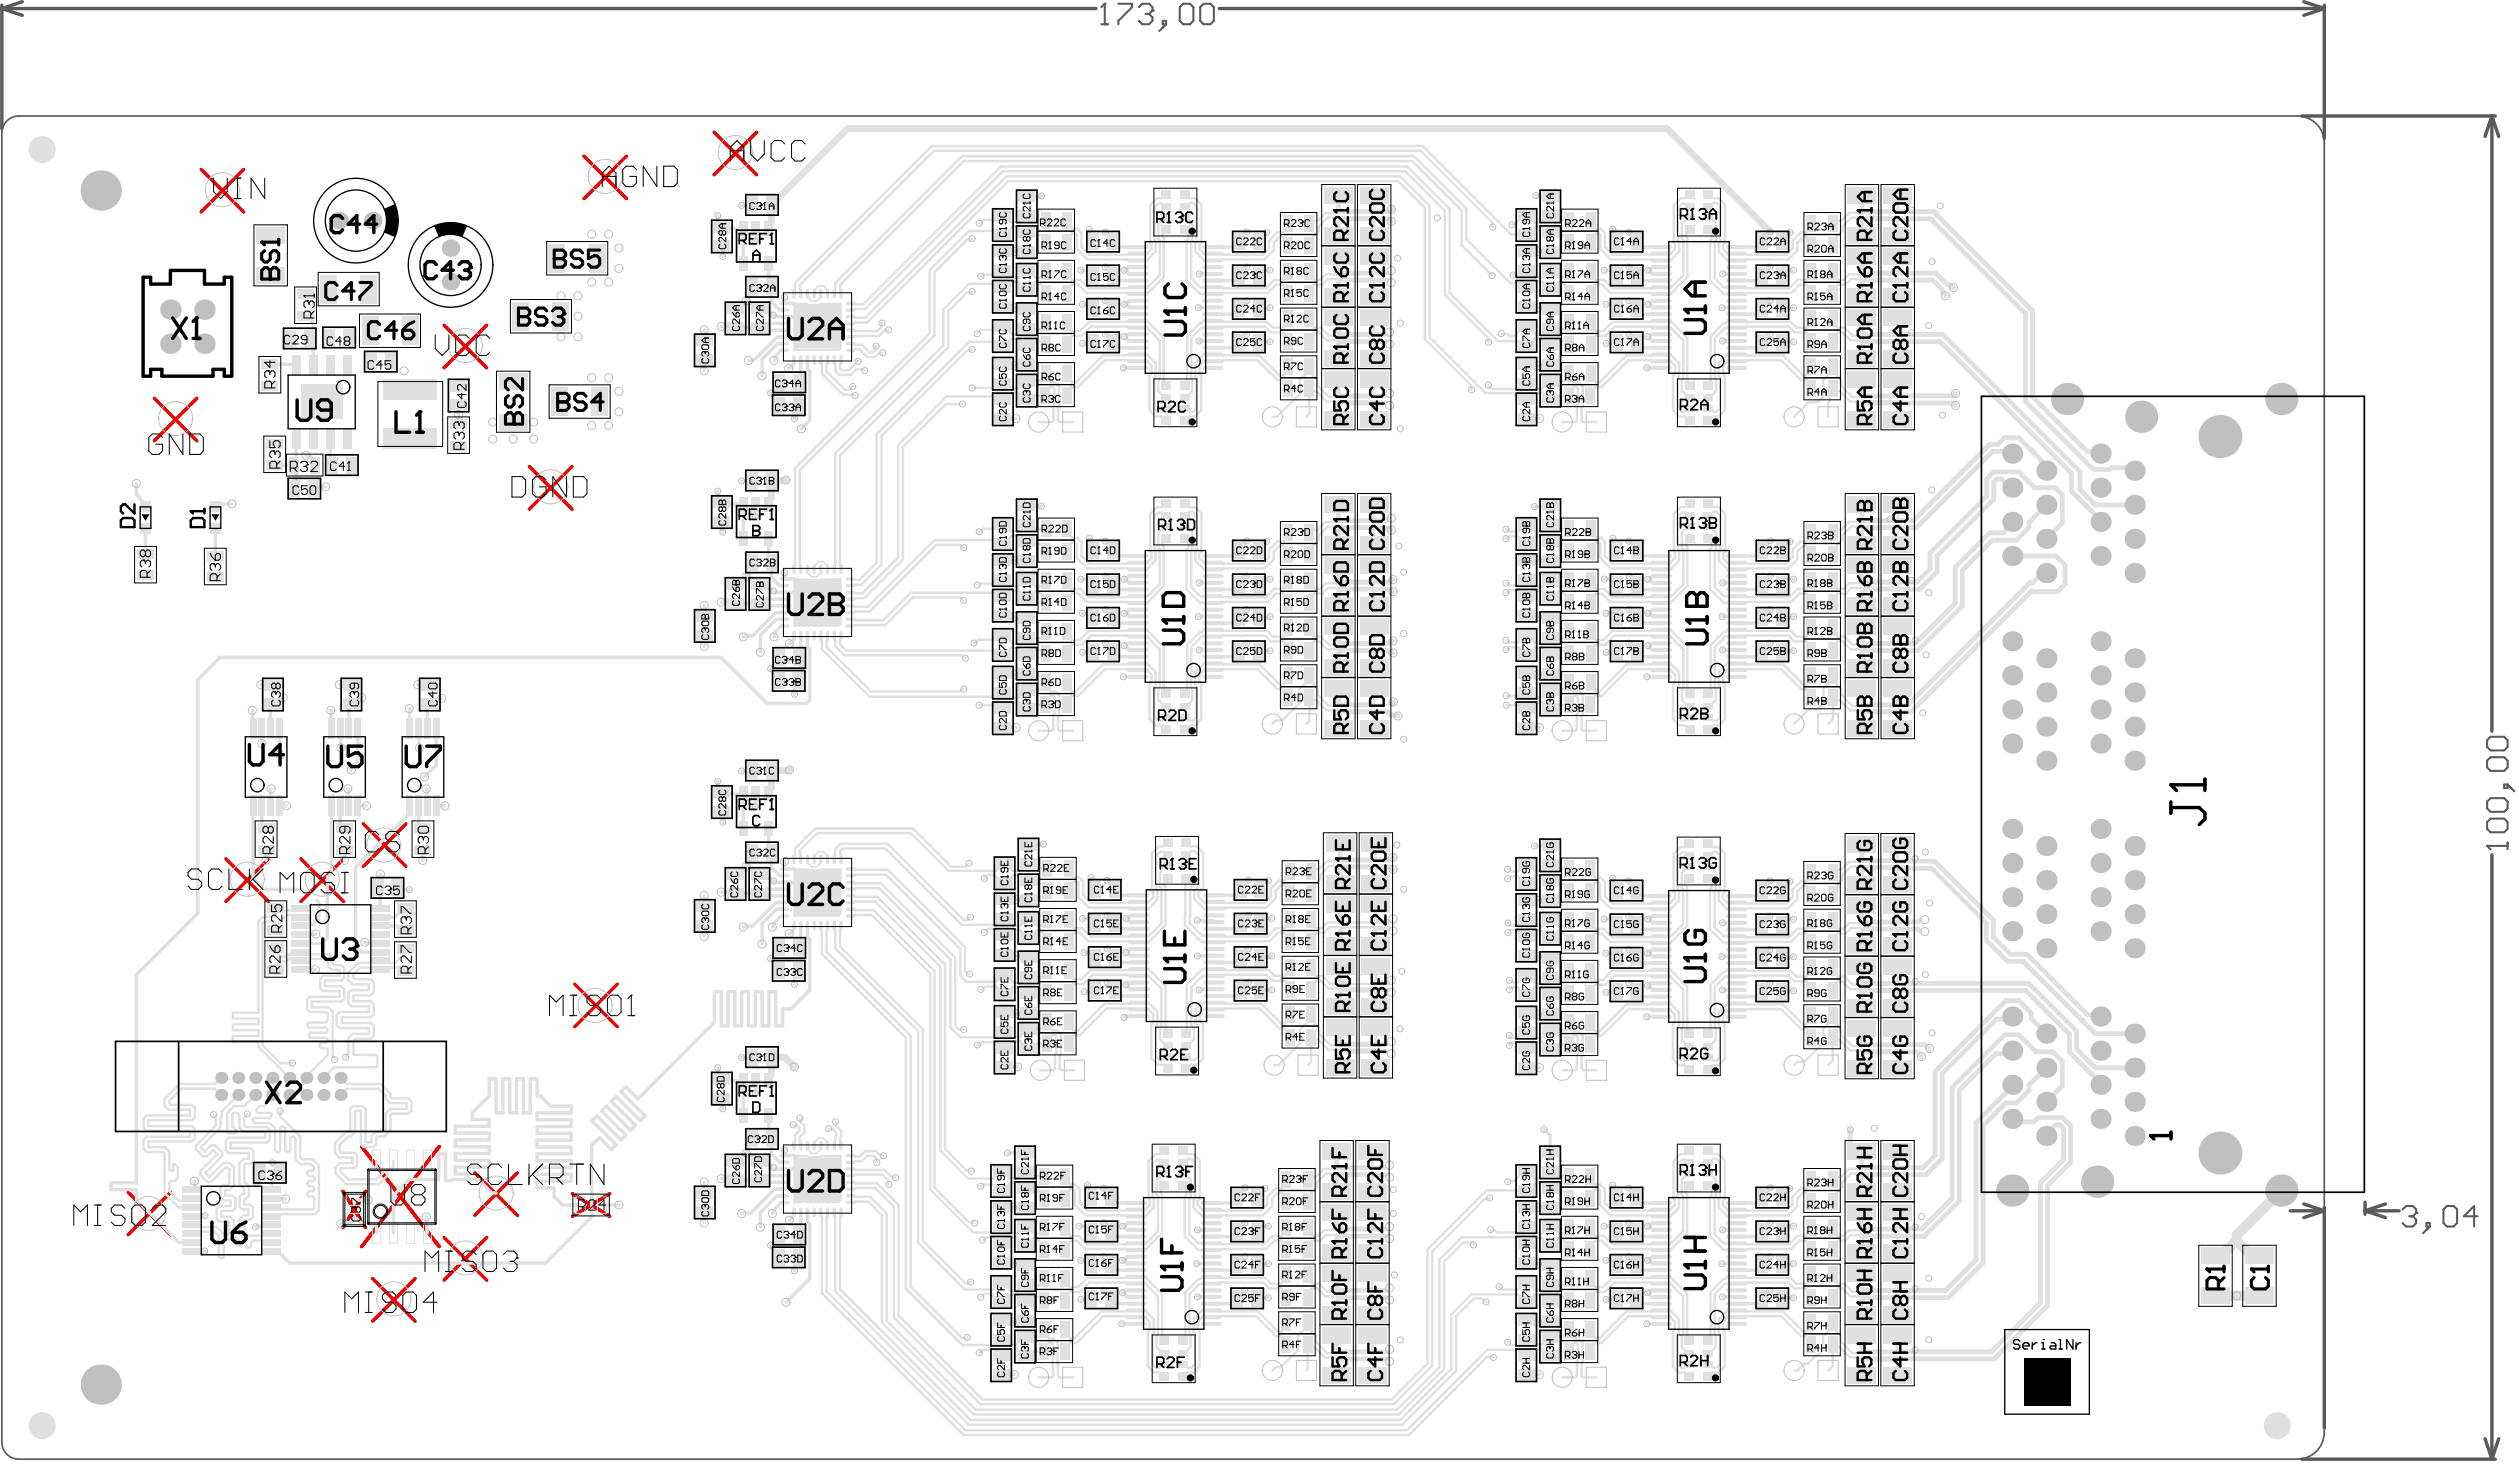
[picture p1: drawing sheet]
<svg xmlns="http://www.w3.org/2000/svg" width="624mm" height="363mm" viewBox="0 0 624 363" stroke-linecap="round" stroke-linejoin="round" font-family="sans-serif">
<g fill="none" stroke="#f00" stroke-width=".85">
<path d="M144.7 38.7l10.6 10.5M155.3 38.7l-10.6 10.5M177 32.7l10.6 10.6M187.6 32.7l-10.6 10.6M49.8 42l10.6 10.5M60.4 42l-10.6 10.5M38.2 98.7l10.6 10.5M48.8 98.7l-10.6 10.5M110.1 80.6l10.5 10.5M120.6 80.6l-10.5 10.5M131.2 115.6l10.6 10.5M141.8 115.6l-10.6 10.5"/>
<path d="M56 212.8l10.6 10.5M66.6 212.8l-10.6 10.5M74.6 212.8l10.6 10.5M85.2 212.8l-10.6 10.5M90.1 204.1l10.5 10.5M100.6 204.1l-10.5 10.5M142.5 243.8l10.5 10.5M153 243.8l-10.5 10.5M31.7 295.3l10.6 10.6M42.3 295.3l-10.6 10.6M85 295.1l5.6 9M89.6 284l19.3 24.8"/>
<path d="M90.6 295.1l-5.6 9M108.9 284l-19.3 24.8M117.7 290.5l10.6 10.6M128.3 290.5l-10.6 10.6M141.9 295.7l9.2 5.6M151.1 295.7l-9.2 5.6M92.3 316.7l10.6 10.6M102.9 316.7l-10.6 10.6M110.1 306.6l10.6 10.5M120.7 306.6l-10.6 10.5"/>
</g>
<g fill="none" stroke="#5a5a5a" stroke-width=".85">
<path d="M.5 2.1l5 1.7M.5 2.1h271.2M.5 1.3v30.6M5.5 .4l-5 1.7M302.2 2.1h273.9M571.1 .4l5 1.7M576.1 2.1l-5 1.7M576.1 1.3v33M570.5 28.7h48M617.7 28.7l1.7 5.1M617.7 28.7l-1.7 5.1M617.7 28.7v152.5"/>
<path d="M617.7 211.7v149.8M567.7 299.9h8.4M571.1 298.2l5 1.7M576.1 299.1v54.7M576.1 299.9l-5 1.7M586.3 299.9l5 1.7M586.3 299.9h8.4M586.3 297.8v3M591.3 298.2l-5 1.7M616 356.4l1.7 5.1M619.4 356.4l-1.7 5.1M570.5 361.5h48"/>
</g>
<path d="M273 6h1.7M273.9 .9v5.1" fill="none" stroke="#5a5a5a" stroke-width=".51"/>
<circle cx="273.9" cy=".9" r=".25" fill="#5a5a5a"/>
<path d="M273.9 .9l-.9 .9M277.2 .9h3.4v.9l-3.4 3.4v.8M282.3 1.8l.8-.9h1.7l.9 .9v.8" fill="none" stroke="#5a5a5a" stroke-width=".51"/>
<circle cx="285.7" cy="2.6" r=".25" fill="#5a5a5a"/>
<path d="M284 3.5h.8M284.8 3.5l.9 .8v.9l-.9 .8h-1.7l-.8-.8M285.7 2.6l-.9 .9M288.2 5.2h.9v.8h-.9zM289.1 6l-1.7 1.7M292.4 1.8l.9-.9h1.7l.8 .9v3.4l-.8 .8h-1.7l-.9-.8zM297.5 1.8l.9-.9h1.6l.9 .9v3.4l-.9 .8h-1.6l-.9-.8zM595.6 299.6l.8-.8h1.7l.8 .8v.8" fill="none" stroke="#5a5a5a" stroke-width=".51"/>
<circle cx="598.9" cy="300.4" r=".25" fill="#5a5a5a"/>
<path d="M616.5 209.5h5.1M621.6 208.7v1.7M605.7 299.6l.8-.8h1.7l.9 .8v3.4l-.9 .8h-1.7l-.8-.8zM597.2 301.3h.9M598.1 301.3l.8 .8v.9l-.8 .8h-1.7l-.8-.8M598.9 300.4l-.8 .9M601.5 303h.8v.8h-.8zM602.3 303.8l-1.7 1.7M614.1 301.3h-3.3l2.5-2.5v5" fill="none" stroke="#5a5a5a" stroke-width=".51"/>
<circle cx="616.5" cy="209.5" r=".25" fill="#5a5a5a"/>
<path d="M617.4 182.5h3.3l.9 .9v1.6l-.9 .9h-3.3l-.9-.9v-1.6zM617.4 187.6h3.3l.9 .8v1.7l-.9 .9h-3.3l-.9-.9v-1.7zM617.4 197.7h3.3l.9 .9v1.7l-.9 .8h-3.3l-.9-.8v-1.7zM620.7 194.3h.9v.9h-.9zM621.6 194.3l1.7 1.7M616.5 209.5l.9 .9M617.4 202.8h3.3l.9 .8v1.7l-.9 .9h-3.3l-.9-.9v-1.7z" fill="none" stroke="#5a5a5a" stroke-width=".51"/>
<g fill="#e0e0e0">
<path d="M202.9 75.6l.7-.6h4.6v.6z"/>
<path d="M196.7 75.6l.6-.6v12h-.6z"/>
<path d="M196.7 75h3.3l.7 .6h-4z"/>
<path d="M208 75h.6v11.3l-.6 .7z"/>
<path d="M196.7 86.3h11.9l-.6 .7h-11.3z"/>
<circle cx="10.4" cy="37" r="3.4"/>
<circle cx="564.5" cy="353.1" r="3.4"/>
<circle cx="10.4" cy="353.1" r="3.4"/>
</g>
<path d="M200.3 75.5h3" fill="none" stroke="#e0e0e0" stroke-width=".34"/>
<g fill="#e0e0e0">
<path d="M203.6 143.3h4.6v.6h-5.3z"/>
<path d="M196.7 143.9l.6-.6v11.9h-.6z"/>
<path d="M196.7 143.3h3.3l.7 .6h-4z"/>
<path d="M208 143.3h.6v11.3l-.6 .6z"/>
<path d="M196.7 154.6h11.9l-.6 .6h-11.3z"/>
</g>
<path d="M200.3 143.7h3" fill="none" stroke="#e0e0e0" stroke-width=".34"/>
<g fill="#e0e0e0">
<path d="M203.6 215.1h4.6v.7h-5.3z"/>
<path d="M196.7 215.8l.6-.7v12h-.6z"/>
<path d="M196.7 215.1h3.3l.7 .7h-4z"/>
<path d="M208 215.1h.6v11.3l-.6 .7z"/>
<path d="M196.7 226.4h11.9l-.6 .7h-11.3z"/>
</g>
<path d="M200.3 215.6h3" fill="none" stroke="#e0e0e0" stroke-width=".34"/>
<g fill="#e0e0e0">
<path d="M203.6 286.1h4.6v.6h-5.3z"/>
<path d="M196.7 286.7l.6-.6v12h-.6z"/>
<path d="M196.7 286.1h3.3l.7 .6h-4z"/>
<path d="M208 286.1h.6v11.3l-.6 .7z"/>
<path d="M196.7 297.4h11.9l-.6 .7h-11.3z"/>
</g>
<path d="M200.3 286.6h3" fill="none" stroke="#e0e0e0" stroke-width=".34"/>
<path d="M36.1 130.9v6.3M53.4 130.9v6.8" fill="none" stroke="#e0e0e0" stroke-width=".85"/>
<g fill="none" stroke="#e0e0e0" stroke-width=".59">
<path d="M373.7 217.7h.3l.5-.6h1.8l.3 .3v.4l1.1 1h1.3l1.6-1.9 1.6-.1 1.4 1.6h.7l.6 .6h3.1l.9 .9v.8M388.9 215.3l-3.6-.1-1-1h-.7l-1.4 1.6-1.8 .1-.4-.3v-.4l-1-1h-1.3l-1.1 1v.4l-.3 .3h-1.8l-.5-.6h-.3M373.8 231l.6-.6h1.9l1.4 1.5h1.3l1.4-1.5 1.8 .2 .4 .3v.4l1 1.1h1.3l1.1-1.1v-.3l.3-.4h.8l.9 1v1l.9 .8M373.8 231h.1M388.9 227.9v.7l-.9 .9h-1.7l-.3-.4v-.3l-1.1-1.1h-1.3l-1 1.1v.4l-.4 .3-1.6-.1-1.6-1.6h-1.3l-1.4 1.4h-1.9l-.6-.6M374.1 256.5l.5 .6h1.7l1.4-1.5h1.3l1.4 1.5 1.8-.1 .4-.3v-.5l1-1h.7l.1-.2h3.6l.9-.9v-.8l.9 .9v.9l.3 .3h1.2l1 1.1v4.9l-.2 .3v3.1l.3 .3h3.3M374.1 245.2l.5-.5 .4-.1h1.3l.3 .3v.4l1.1 1h1.3l1-1v-.4l.4-.3h.4l1.4 .1 1.4 1.6h.7l1-1.1h2.7l.9 .9M388.8 258.8h-3.5l-1 1h-.7l-1-1v-.4l-.4-.4-1.6 .1-1.6 1.7h-1.3l-1.4-1.5h-1.7l-.5 .7M388.9 258.8v-.9l1.3-1.3h.6l.3 .4v3.9l-.2 .3v3.6l-.4 .3h-3.3M388.9 258.8h-.1M388.9 240.6v.8l-.9 .9h-3.6l-.1-.2h-.7l-1.4 1.6-1.6-.1-1.6-1.9h-1.3l-1.1 1v.3l-.3 .4h-1.3l-.4-.1-.5-.5M196.6 278.6l.2 .2h.8l.6 .6v.6l-1.1 1.1v1.6l-.3 .2v.9"/>
<path d="M198.3 277l.2 .2v.8l.9 .9v1.6l-1.1 1.1 .2 2.2M205.5 279.5l.1 .2h.8l.9 .9v.5l-.3 .3v1.3l-.2 .2v.9M207.1 277.9l.2 .2v.8l1.2 1.2v1.5l-.3 .3 .3 1.9M210.9 286.2l2.3 .3 1.3-1.3h2.6l.9 .9h.8l.2 .2M210.9 287.9h.9l.2-.2h1.7l1.3-1.4h1.6l.6 .6v.8l.1 .2M210.9 289.6h.9l.2 .2h7.3l1.7 1.8h.8l.2 .1M210.9 291.2h.9l.2-.2h6.8l1.4 1.4v.8l.1 .2M205.1 300.3v.9l-.2 .2v18.5l34.4 34.4h109.5l19.9-19.9h7.6l1.4 1.5h1.3l1.6-1.7 1.6-.1 .4 .3v.5l1 1h.7l1-1h3.5l.1-.9 1.3-1.3h.6l.3 .3v4l-.2 .3v3.5l-.4 .4h-3.3M370.2 336.3l-.2-.2h-1.4l-8.1 8.1M373.7 332.5l.9 .7h1.7l1.4-1.5h1.3l1.4 1.5 1.8-.1 .4-.4v-.4l1-1.1h.7l.1-.2h3.6l.9-.8v-.9l.9 .9v1l.3 .3h1.2l1 1v5l-.2 .2v3.1l.3 .4h3.3"/>
</g>
<circle cx="210.2" cy="326.8" r=".3" fill="#e0e0e0"/>
<path d="M203.5 300.3v.9l.2 .2v19l35.1 35.1h110.5" fill="none" stroke="#e0e0e0" stroke-width=".59"/>
<circle cx="360.5" cy="344.2" r=".3" fill="#e0e0e0"/>
<path d="M360.5 344.2l-11.2 11.3" fill="none" stroke="#e0e0e0" stroke-width=".59"/>
<circle cx="359.3" cy="343.7" r=".3" fill="#e0e0e0"/>
<path d="M388.9 316.7v.8l-.9 .9h-3.6l-.1-.2h-.7l-1.4 1.6-1.6-.2-1.6-1.9h-1.3l-1.1 1v.4l-.3 .4h-3.9l-.8-.8M368.4 322.5h-.3l-.8-.9h-1.9l-4.4 4.5v13.5l-13.4 13.3h-107.5l-19-18.9M388.9 322.2l-.9-.9h-2.7l-1 1h-.7l-1.4-1.5-1.4-.2h-.4l-.4 .4v.3l-1 1.1h-1.3l-1.1-1.1v-.3l-.3-.4h-11.6l-4.9 5v13.5l-12.7 12.6h-106.5" fill="none" stroke="#e0e0e0" stroke-width=".59"/>
<circle cx="221.1" cy="334" r=".3" fill="#e0e0e0"/>
<path d="M206.8 300.3v.9l.2 .2v18.5l14.1 14.1M208.5 300.3v.9l-.3 .2v18l32.4 32.3M365.3 308.4l-.5-.6h-2.1l-4.7 4.7v26.6l-11.3 11.3h-105.3l-16.4-16.4M388.9 304v.6l-.9 .9h-1.7l-.3-.3v-.4l-1.1-1h-1.3l-1 1v.5l-.4 .3-1.6-.1-1.6-1.7h-1.3l-1.4 1.5h-5.3l-.5-.6-1-.1M388.9 309.5l-.9-.9v-.9l-.9-1h-.8l-.3 .3v.4l-1.1 1h-1.3l-1-1v-.4l-.4-.4-1.4-.1h-.4l-1.4 1.5h-1.3l-1.4-1.5h-14l-5.5 5.5v26.6l-10.6 10.6h-104.3M219.8 327.1l5.6 5.6" fill="none" stroke="#e0e0e0" stroke-width=".59"/>
<circle cx="225" cy="334" r=".3" fill="#e0e0e0"/>
<path d="M215.2 297.7l3.4 3.3v26.6l6.4 6.4M215.7 296.5l4.1 4v26.6M225.4 332.7l16.5 16.5" fill="none" stroke="#e0e0e0" stroke-width=".59"/>
<circle cx="218.6" cy="301" r=".3" fill="#e0e0e0"/>
<path d="M210.9 296.2h.9l.2 .3h3.7M215.2 297.7h-3.2l-.2 .2h-.9M369.2 296.8l-.1 .1h-1l-13.1 13.1v28.3l-9.5 9.6h-102.4l-2.5-2.5M388.9 296.8v-.8l-.9-.9h-3.1l-.6-.6h-.7l-1.4-1.6-1.6 .1-1.6 1.9h-10.5l-14.6 14.6v28.3l-8.9 8.9h-101.5M388.9 291.3h-3.6l-1-1h-.7l-1.4 1.5-1.8 .2-.4-.4v-.3l-1-1.1h-1.3l-2.4 2.4h-1.4l-.2 .1" fill="none" stroke="#e0e0e0" stroke-width=".59"/>
<circle cx="240.6" cy="345.4" r=".3" fill="#e0e0e0"/>
<path d="M224.5 257.1v62.1l14 14h7.6l1.4-1.5h1.3l1.4 1.5 1.8-.1 .4-.4v-.4l1-1.1h.7l.2-.2h3.6l.8-.8v-.9l.9 .9v1l.4 .3h1.1l1 1 .2 8.3 .3 .4h3.3M210.9 292.9h.9l.2 .2h5.4l5.4 5.4v27.4l20.7 20.8M210.9 294.6h.9l.2-.3h4.9l4.7 4.7v27.4l19 19M225.7 318.7l12.8 12.8h1.1l.1-.2M242.7 335.1h.2l.8-.7h2.4l1.4 1.5h1.3l1.7-1.7 1.5-.1 .4 .3v.5l1 1h.7l1-1h3.6v-.9l1.3-1.3h.6l.4 .3 .1 7.8-.4 .4h-3.2" fill="none" stroke="#e0e0e0" stroke-width=".59"/>
<circle cx="219.5" cy="252" r=".3" fill="#e0e0e0"/>
<path d="M203.5 229.3v.9l.2 .2v5.9l20.8 20.8M205.1 229.3v.9l-.2 .2v5.4l20.8 20.8v62.1M206.8 229.3v.9l.2 .2v4.6l20.6 20.5v52.4l11.6 11.6h6.9l.4-.4v-.4l1-1h1.3l1.7 1.9 1.5 .2 1.4-1.6h.7l.2 .2h3.6l.8-.9v-.8M208.5 229.3v.9l-.3 .2v4.1l20.6 20.5v52.4l10.5 10.5h.7l.3-.3h.3M216.6 225.5l15.1 15.1v53.6l8.6 8.6M219.9 230.5l10.7 10.7v53.5l10.6 10.6M243.1 321.3l.9-.8h1.6l1.9 1.9h1.3l1.1-1.1v-.3l.3-.4h.5l1.3 .2 1.4 1.5h.7l1-1h2.8l.8 .9" fill="none" stroke="#e0e0e0" stroke-width=".59"/>
<circle cx="233.9" cy="238.6" r=".3" fill="#e0e0e0"/>
<path d="M218.4 218.8l18.4 18.4v16.9l1 .9 1.1 .1M220.1 215.5l19.1 19.1v6l.9 .7h.2M216.1 226.7l2.9 2.9M217.5 222.1l16.8 16.8v45.7l5.4 5.4M227.5 233.8l5.6 5.6v45.7l6.9 6.9M227.9 230l7.7 7.7v16.8l2.5 2.5M229.2 226.2l8.9 8.9v6.6l1.5 1.5M248.4 255.5h1.3M248.4 241.5h1.3M240.3 302.8h1.1l.2 .2M243.5 307.2h.3l.7-.7h1.6l1.4 1.5h1.3l1.4-1.5 1.8 .1 .4 .4v.4l1 1h1.4l1-1v-.4l.3-.3h.8l1 1v.9l.8 .9M258.7 304v.6l-.8 .9h-1.8l-.3-.3v-.4l-1-1h-1.4l-1 1v.5l-.4 .3-1.5-.1-1.7-1.7h-1.3l-1.4 1.5h-4.9" fill="none" stroke="#e0e0e0" stroke-width=".59"/>
<circle cx="219.9" cy="230.5" r=".3" fill="#e0e0e0"/>
<path d="M244.8 216.7h1.7l1.9 1.9M210.9 225.2h.9l.2 .3h4.6M210.9 223.6h.9l.2-.3h5l10.5 10.5M210.9 221.9h.9l.2 .2h5.5M216.1 226.7h-4.1l-.2 .2h-.9M219 229.6l.9 .9M239.7 290l1 .1M243.1 293.8h.3l.4-.4h2.3l1.4 1.5h1.3l1.7-1.9 1.5-.1 1.4 1.6h.7l.6 .6h3.2l.8 .9v.8M258.7 291.3h-3.6l-1-1h-.7l-1.4 1.5-1.8 .2-.3-.4v-.3l-1.1-1.1h-1.3l-1 1.1v.3l-.4 .4h-6.1" fill="none" stroke="#e0e0e0" stroke-width=".59"/>
<circle cx="244" cy="217.6" r=".3" fill="#e0e0e0"/>
<path d="M196.8 212.8v-.9l.3-.2v-1.5l5-5h24.2l9.5 9.5h3.5l.9-.9M198.5 212.8l-.2-2.1 4.3-4.3h23.2l9.3 9.3h11.9l.3-.3v-.4l1.1-1h1.3l1 1v.4l.4 .3 1.8-.1 1.4-1.6h.6l1.1 1.1h3.6M244.8 216.7l-.8 .9M248.4 218.6h1.3l1.6-1.9 1.6-.1 1.4 1.6h.6l.7 .7h3.1l.9 .8v.9M227.1 229.2l.8 .8M234.5 223.5l4.4 4.4h.8l.9-.7M244 231l1-.9h1.7l.6 .6h.7l1 1h.7M259.6 253.1v.8l-.9 .9h-3.6l-.2 .2h-.6l-1.1 1v.5l-.3 .3-1.8 .2-.4-.5" fill="none" stroke="#e0e0e0" stroke-width=".59"/>
<circle cx="227.9" cy="230" r=".3" fill="#e0e0e0"/>
<path d="M210.9 218.6h.9l.2 .2h6.4M210.9 215.3h.9l.2 .2h8.1M219.6 216.7l9.6 9.5M210.9 220.2h.9l.2-.2h5.9l9.2 9.2M243.1 245.1h.3l.7-.7h2.9l.3 .3v.4l1.1 1h1.3l1-1v-.4l.4-.3h.4l1.4 .1 1.4 1.6h.6M248.4 255.5l-1.4 1.5h-8.9M249.7 255.5l1 1M249.7 241.5l1 1v.4l.4 .3 1 .3h.8l1.4-1.6h.6M259.5 258.6h-3.5l-1.1 1.1h-.6l-1.1-1.1v-.4l-.3-.4-1.6 .2-1.6 1.6h-1.3l-1.4-1.5h-3.8l-.7 .7h-.2M259.6 258.6h-.1M259.6 258.6v-.8l1.3-1.3h.6l.3 .3v4l-.3 .3v3.7l-.3 .3h-3.3M259.6 253.1l.9 .9v.9l.3 .4h1.2l1 1v5l-.3 .2v3.3l.3 .3h3.3" fill="none" stroke="#e0e0e0" stroke-width=".59"/>
<circle cx="229.2" cy="226.2" r=".3" fill="#e0e0e0"/>
<path d="M219.6 216.7h-7.6l-.2 .2h-.9M233.4 222.4l1.1 1.1M249.7 231.7l1.4-1.4h.4l1.4 .1 .3 .3v.5l1.1 1h1.3l1-1v-.4l.4-.3h.7l1 .9v1l.9 .9M259.6 227.8v.6l-.9 .9h-1.7l-.4-.4v-.3l-1-1.1h-1.3l-1.1 1.1v.4l-.3 .4-1.6-.2-1.6-1.6h-1.3l-1.4 1.5h-8.7M248.4 241.5l-1.1 1v.4l-.3 .3h-7.4M259.6 240.4v.9l-.9 .8h-3.6l-.2-.2M259.6 245.9l-.9-.8h-2.7l-1.1 1" fill="none" stroke="#e0e0e0" stroke-width=".59"/>
<circle cx="234" cy="224.7" r=".3" fill="#e0e0e0"/>
<path d="M233.3 224l.7 .7" fill="none" stroke="#e0e0e0" stroke-width=".59"/>
<circle cx="233.3" cy="224" r=".3" fill="#e0e0e0"/>
<path d="M219.5 210.2l13.8 13.8M234 224.7l4.3 4.4" fill="none" stroke="#e0e0e0" stroke-width=".59"/>
<circle cx="234.5" cy="223.5" r=".3" fill="#e0e0e0"/>
<g fill="none" stroke="#e0e0e0" stroke-width=".59">
<path d="M259.2 92.5v.9l-.9 .8h-3.6l-.2 .2h-.6l-1.1 1.1v.4l-.3 .3-1.9 .2-1.3-1.5h-1.4l-1.2 1.2h-5.7M238.5 100.1h-4l-5.3 5.3M238.9 135.7l-.8-.7h-6l-16.5 16.5h-3.6l-.2 .2h-.9M259.1 131h-3.5l-1.1-1h-.6l-1.4 1.6-1.9 .1-.3-.4v-.3l-1-1.1h-.7l-1 1.1h-3.9l-.7 .7h-.3M259.1 131h.1M259.2 136.5v-.8l-.9-.9h-3.1l-.7-.6h-.6l-1.4-1.6-1.6 .1-1.6 1.9h-.7l-.8-.8h-16.2l-16.5 16.5h-3.1l-.2-.2h-.9M203.5 157.5v.9l.2 .2v2.2l11.8 11.8h31.1l1-.1 1-1.1h.7l1.3 1.5h.6l1.3-.1 .3-.4v-.4l1.1-1h.6l.2-.2h3.6l.9-.9v-.8l.8 .8v1l.4 .3h1.1l1.1 1.1v4.9l-.3 .3v3.2l.3 .3h3.3M205.1 157.5v.9l-.2 .2v1.7l11 11h22.1l.7-.6h.2M206.8 157.5v.9l.2 .2v1.5l2.3 2.2h29.1l.7 .8h.2M208.5 157.5l-.3 2.1 1.6 1.6h37.9l.9 .9h.7l1-1v-.4l.3-.3h.5l1.4 .1 1.4 1.6h.6l1.1-1.1h2.7l.9 .9M238.9 148.7l-.8-.7h-11.8l-6.9 6.8h-7.4l-.2 .3h-.9M259.2 143.7v.7l-.9 .8h-1.7l-.4-.3v-.4l-1-1h-1.3l-1.1 1v.5l-.3 .3-1.6-.1-1.6-1.7h-.7l-1 1.1h-4.7l-.4 .3h-.2"/>
<path d="M259.2 156.4v.8l-.9 .9h-3.6l-.2-.2h-.6l-1.4 1.6-1.6-.2-1.6-1.9h-.7l-1 1.1h-5.1l-.8 .8h-.3M259.2 149.2l-.9-.9v-.9l-1-1h-.7l-.4 .4v.3l-1 1.1h-1.3l-1.1-1.1v-.4l-.3-.4-1.4-.1h-.5l-1.3 1.5h-.7l-.9-.9h-21.9l-6.8 6.8h-7l-.2-.2h-.9M259.1 174.6h-3.5l-1.1 1h-.6l-1.1-1v-.5l-.3-.3-1.6 .1-1.6 1.7h-.7l-.9-.9h-5M259.1 174.6h.1M259.1 174.6v-.9l1.3-1.3h.6l.4 .4v3.9l-.3 .3v3.7l-.4 .3h-3.2M206.8 212.8v-.9l.2-.2v-1.5l1.3-1.2h11.6l13.5 13.4M219.5 210.2h-10.7l-.6 .5 .3 2.1"/>
</g>
<circle cx="229.2" cy="105.4" r=".3" fill="#e0e0e0"/>
<path d="M250.6 97.6h.1M259.1 98.1h-3.5l-1.1 1h-.6l-1.1-1v-.5l-.3-.3-1.6 .1-1.6 1.7h-.7l-.9-.9h-13l-6.8 6.8M259.1 98v.1M229.2 105.4l-5.4 5.3v27.9l-9.5 9.6h-2.3l-.2 .2h-.9" fill="none" stroke="#e0e0e0" stroke-width=".59"/>
<circle cx="227.9" cy="105" r=".3" fill="#e0e0e0"/>
<path d="M240.9 86.6l-.1 .1h-1l-15.7 15.7M250.1 81.7h-7l-.8 1M259.1 98v-.8l1.3-1.3h.6l.4 .3v4l-.3 .3v3.7l-.4 .3h-3.2M259.2 92.5l.8 .9v1l.4 .3h1.1l1.1 1v5l-.3 .3v3.2l.3 .3h3.3M227.9 105l-5.3 5.2v27.9l-8.8 8.9h-1.8l-.2-.3h-.9" fill="none" stroke="#e0e0e0" stroke-width=".59"/>
<circle cx="224.1" cy="102.4" r=".3" fill="#e0e0e0"/>
<path d="M259.2 79.9v.8l-.9 .9h-3.6l-.2-.2M240.2 84.7h7.5l.9 .9M224.1 102.4l-5.6 5.6v31.9l-5 4.9h-1.5l-.2 .3h-.9" fill="none" stroke="#e0e0e0" stroke-width=".59"/>
<circle cx="222.8" cy="102" r=".3" fill="#e0e0e0"/>
<g fill="none" stroke="#e0e0e0" stroke-width=".59">
<path d="M241 59.1l-.2 .2h-1l-8.2 8.1v15.7l-33.3 33.4v23.4l.2 .2v.9M259.2 54.5h-3.6l-1.1-1.1h-.6l-1.4 1.6-1.9 .1-.3-.3v-.4l-1-1h-.7l-1 1h-3.8l-.9 .9h-.2M259.2 60v-.8l-.9-.9h-3.1l-.7-.7h-.6l-1.4-1.5-1.6 .1-.6 .5-.2 .5h-9.9l-9.8 9.8v15.6l-33.3 33.4v23.9l-.3 .2v.9M238 74.1h.1M240.9 72.2l-.1 .2h-1.1l-4.7 4.7v8.9l-26.8 26.8v27.1l.3 .2v.9M259.2 67.2v.6l-.9 .9h-1.7l-.4-.3v-.4l-1-1h-1.3l-1.1 1v.4l-.3 .4-1.6-.1-1.6-1.7h-.7l-1 1h-3.8l-.4 .4h-.3M259.2 72.7l-.9-.9v-.9l-1-1h-.7l-.4 .3v.4l-1 1h-1.3l-1.1-1v-.4l-.3-.4-1.4-.1h-.5l-1.3 1.5h-.7l-.9-.9h-7.5l-6.4 6.3v8.9l-26.8 26.8v27.6l-.2 .2v.9M203.5 89.2v.9l.2 .2v2.2l5.2 5.2h2.1l.8 .1 .1 .2M205.1 89.2v.9l-.2 .2v1.7l4.5 4.6h1.2l.8-.9M206.8 89.2v.9l.2 .2v1.5l1.1 1.1h2.8l1.5-1.5h1.3l.4 .4h.3M208.5 89.2l-.3 2.1 .4 .4h1.8l1.5-1.4M210.9 86.8l2.2-.2 1.9 1.9h1.9l.9-.9h.8l.2-.2"/>
<path d="M210.9 85.1h.9l.2 .3h1.6l1.9 1.9h.9l.6-.6v-.8l.2-.2M211.9 90.3h.1M212.7 89.5l-.8 .8M240.2 84.7l-22.9 22.8v31.9l-4.3 4.3-2.1-.3M254.5 81.4h-.6l-1.4 1.5-1.6-.1-.6-.5v-.4l-.2-.2M259.2 85.4l-.9-.9h-2.7l-1.1 1h-.6l-1.4-1.5-1.9-.2-.3 .4v.3l-1 1.1h-.7M373.1 133.3l.4 .1 .6-.5h2.2l.4 .3v.4l1 1h1.3l1.7-1.9 1.5-.1 1.4 1.6h.7l.7 .6h3.1l.8 .9v.8M388.9 131h-3.6l-1-1h-.7l-1.4 1.6-1.8 .1-.3-.4v-.3l-1.1-1.1h-1.3l-1 1.1v.3M388.9 131h.1M373.3 146.8h.2l.6-.6h2.2l1.4 1.5h1.3l1.4-1.5 1.8 .1 .4 .4v.4l1 1.1h1.4l1-1.1v-.3l.3-.4h.8l1 1v.9l.8 .9M388.9 143.7v.7l-.8 .8h-1.8l-.3-.3v-.4l-1-1h-1.4l-1 1v.5l-.4 .3-1.5-.1-1.7-1.7h-1.3l-1.4 1.5h-2.2l-.6-.6h-.2M388.9 156.4v.8l-.8 .9h-3.6l-.2-.2h-.7l-1.4 1.6-1.5-.2-1.7-1.9h-1.3l-1 1.1v.3l-.4 .4h-2.2l-.6-.6h-.2"/>
<path d="M373.3 160.9h.2l.6-.5h2.2l.4 .3v.4l1 1h1.3l1.1-1v-.4l.3-.3h.5l1.3 .1 1.4 1.6h.7l1-1.1h2.8l.8 .9M373.4 174.7h4.1l.9 .9h.6l1.7-1.7 1.5-.1 .4 .3v.5l1 1h.7l1-1h3.6v-.9l1.3-1.3h.6l.4 .4v3.9l-.3 .3v3.7l-.4 .3h-3.3M373.4 172.3h4.1l.9-.9h.6l1.4 1.5 1.8-.1 .4-.4v-.4l1-1h.7l.2-.2h3.6l.8-.9v-.8l.9 .8v1l.4 .3h1.1l1 1.1v4.9l-.2 .3v3.2l.3 .3h3.3"/>
</g>
<circle cx="373.3" cy="131.1" r=".3" fill="#e0e0e0"/>
<g fill="none" stroke="#e0e0e0" stroke-width=".59">
<path d="M353.2 51.5l-6.6-6.6h-96.7l-35 35h-2.9M370 56.2v-1l-17.8-17.8h-120.7l-33.2 33.2 .2 2.1M388.9 54.5h-3.6l-1-1.1h-.7l-1.4 1.6-1.8 .1-.3-.3v-.4l-1.1-1h-1.3l-2.1 2.1h-.6l-.2 .2M388.9 60v-.8l-.8-.9h-3.1l-.7-.7h-.7l-1.4-1.5-1.5 .1-1.7 1.9h-4.4l-21.9-21.9h-121.7l-33.9 33.9v1.5l-.3 .2v.9M210.9 75.1h.9l.2 .3h2l34.1-34.2h100.7l10.5 10.5v20.8l12.1 12h5.9l1.1 1.1h.6l1.1-1.1v-.3l.3-.4h.5l1.3 .2 1.4 1.5h.7l1-1h2.8l.8 .9M210.9 76.8h.9l.2-.2h2.5l34.1-34.2h99.8l9.7 9.8v20.8l10.8 10.8 .1 1M214.4 78.7l35-35h97.7l7.3 7.3v32.5l13.8 13.9h6.8l.6 .6h1.7l1.1 1.1h.6l1.7-1.7 1.5-.1 .4 .3v.5l1 1h.7l1-1h3.6v-.9l1.3-1.3h.6l.4 .3v4l-.3 .3v3.7l-.4 .3h-3.3M369.8 68.3l-7.5-7.6v-8.6l-12.3-12.2h-111.1l-30.7 30.7 .3 2.1M388.9 79.9v.8l-.8 .9h-3.6l-.2-.2h-.7l-1.4 1.5-1.5-.1-1.7-1.9h-1.3l-2.3 2.3h-1.2l-.4-.4h-1.5l-.2-.2M388.9 67.2v.6l-.8 .9h-1.8l-.3-.3v-.4l-1-1h-1.4l-1 1v.4l-.4 .4-1.5-.1-1.7-1.7h-.6l-1.1 1-2.2 .1M388.9 72.7l-.8-.9v-.9l-1-1h-.8l-.3 .3v.4l-1 1h-1.4l-1-1v-.4l-.4-.4-1.8-.1-1.4 1.5h-.6l-1.1-1.1h-2.9l-10.9-10.9v-7.5l-13-13h-112l-31.5 31.4v1.5l-.2 .2v.9M218.6 80l-.2 .2v.8l-1 1h-5.4l-.2-.2h-.9"/>
<path d="M220.3 81.7l-.2 .2h-.8l-1.4 1.3h-5.9l-.2 .3h-.9M353.2 84l11.4 11.4v1l.2 .2M368.9 95.4l.8 .9h6.6l1.4-1.4h1.3l1.4 1.5 1.8-.2 .4-.3v-.4l1-1.1h.7l.2-.2h3.6l.8-.8v-.9l.9 .9v1l.4 .3h1.1l1 1v5l-.2 .3v3.2l.3 .3h3.3M373.3 131.1h.2l.6 .6h2.2l.4-.4"/>
</g>
<circle cx="351.8" cy="48.4" r=".3" fill="#e0e0e0"/>
<g fill="none" stroke="#e0e0e0" stroke-width=".59">
<path d="M353.2 51.5v32.5M210.9 78.5h.9l.2 .2h2.4M212 79.9l-.2 .2h-.9M294.1 217.5l-.1 1.7-.2 .2-.1 9.8 4.2 4.2M296 216v2.9l-1 1-.1 8.8 3 3M297.1 211.7v7.9l-1.1 1.1v2l2.4 2.3 5 .1M298.2 211.2v8.7l-1.1 1.2v1.1l1.1 1.1 5.2 .1M295.5 231h.1M296 229.8h.1M325 233.3l.9-.9v-1l.3-.3h1.9l1.4-1.4h11.2l.3 .3 .1 4.1M341.1 224.1v3.9l-.6 .5h-11.4l-1.4 1.4h-1.5l-.3-.3v-1l-.9-.8M297.9 248.4l-1.5 1.5v3.6l.6 .7"/>
<path d="M301 241.8h-3l-2.7 2.7M303.4 250h-4.7l-1.3 1.4v1.5l.8 .8M341 258.6l-.3 .3h-10.9l-2.8-2.8v-1.4l-1.1-1.1v-1.3l-.9-.9v.9l-2.8 2.8v3.5l-5.3 5.2h-1.1M341.1 254.5v4.1M324.3 263.8l.7-.7v-6.2l.6 .6h1.1l2.6 2.5h11.4l.4 .4v4.1"/>
</g>
<path d="M296.8 227.9l.2 .2h3.8l.3 .3M282.5 251.7h-3.6l-.3 .3" fill="none" stroke="#e0e0e0" stroke-width=".85"/>
<path d="M332.2 224.1v3.4l.7 .7M332.9 230l-.7 .7v3.4M340.8 228.2h3.4M341 230h3.2M332.2 254.5v3.5l.7 .6h7.7M341 258.6h2.8M340.5 260.4h-7.6l-.7 .7v3.4M341.1 260.4h2.7" fill="none" stroke="#e0e0e0" stroke-width="1.2"/>
<circle cx="295.9" cy="242.2" r=".3" fill="#e0e0e0"/>
<g fill="none" stroke="#e0e0e0" stroke-width=".59">
<path d="M340.6 98.1l-.3 .3h-10.9l-2.8-2.9v-1.3l-1.2-1.2v-1.3l-.8-.9v.9l-2.4 2.4v3.5l-5.7 5.7h-1.1M340.6 94v4M470.4 94v4l-.3 .4h-10.9l-2.8-2.9v-1.3l-1.2-1.2v-1.3l-.8-.9v.9l-2.5 2.4v4.1l-1.4 1.4h-2.1l-3.7 3.7M323.8 103.3l.8-.8v-6.2l.5 .6h1.2l2.5 2.6h11.5l.3 .3v4.1M453.2 103.3v-3.6l.3-.3v-2.2l.9-.9 .5 .6h1.2l2.5 2.6h11.5l.3 .3v4.1M340.3 176h-11.5l-2.5-2.6h-1.2l-.5-.5v5.7l-.8 .7M340.6 174.6h4.5M340.6 170.5v4l-.3 .4h-10.9l-2.8-2.8v-1.4l-1.2-1.1v-1.4l-.8-.8v.8l-2.4 2.4v3.5l-4.4 4.4h-1.6l-.8 .8M340.6 176.4v4.1M340.7 176.3l-.1 .1M453.2 179.3l1.2-1.2v-5.2l.5 .5h1.2l2.5 2.6h11.5l.3 .3v4.2M470.1 174.9h-10.9l-2.8-2.8v-1.4l-1.2-1.1v-1.4l-.8-.8v.8l-2.4 2.4v3.5l-1.6 1.6h-2l-3.7 3.6"/>
<path d="M470.4 170.5v3.6M265.8 216.9l.3 .3M266.1 218.4l-.3 .4M288.4 211l.2 .2M288.6 211.2l.5 .6h.4M295.3 210.8l-.3 .4M341.1 218.9v-4.1l-.4-.3h-11.2l-2.1 2.2v1l-1.5 1.5v1.4l-.9 .8M265.8 229.6l.3 .3M266.1 231.1l-.3 .3M318.5 231.1l.3 .3M341.1 239.3v4.1l-.4 .3h-10.9l-1.9-2h-1.7l-.3-.3v-.9l-.9-.9M265.8 254.9l.3 .4"/>
<path d="M266.1 256.5l-.4 .3M266.1 243.8l-.3 .3M295.3 244.5v9.4l.7 .7M297.9 248.4h5.5M298.2 253.7v8.5l-1.5 1.6h-1.5l-1.1 1M301.1 240.1h-3.1l-3.9 3.9v12M301.1 240.1h.1M303.4 250l.2-.2h8.6l4.9 5h1.4l.3 .3v.9l.9 .9M312.7 248.6l2.9 3M319.7 251.4l-.9 .9M325 245.1l.9-.9v-.9l.3-.4h1.2l1.9 2h11.4l.3 .4 .1 4M470.4 258.8l-.4 .3h-10.8l-2.9-2.8v-1.4l-1.1-1.1v-1.3l-.9-.9v.8l-2.4 2.4v3.5l-4.7 4.7h-1.6l-.9 .8"/>
<path d="M470.4 254.7v4.1M470.4 258.8h.1M453.2 263.8l1.1-1.1v-5.6l.6 .6h1.1l2.6 2.5h11.4l.4 .4v4.1M332 336.7l-.3-.4h-3.3l-2.5-2.6h-1.2l-.6-.6v6.1l-.3 .3M332 334.9l-.3 .3h-2.7l-2.9-2.9v-1.3l-1.1-1.2v-1.3l-.9-.8v.8l-2.3 2.4v3.5l-4.3 4.2h-1.3l-.8 .9M340.2 330.8v4.1M340.2 336.7v4.1M453.2 339.5l1.1-1.2v-5.2l.6 .6h1.1l2.6 2.6h11.4l.4 .3v4.2M470.4 334.8l-.4 .4h-10.8l-2.9-2.9v-1.3l-1.1-1.2v-1.3l-.9-.8v.8l-2.4 2.4v3.5l-1.4 1.5h-.5l-1.9 1.9h-.8l-1.7 1.7h-.9M470.4 330.8v4M470.4 334.8h.1"/>
</g>
<g fill="none" stroke="#e0e0e0" stroke-width=".85">
<path d="M258.6 209.1l-.4 .3h-3.3M270.4 217.4l.2 .3v1.8l.9 .9M274.4 218.1l1.8 1.7v1.1M309.4 218h.1M309.4 218l-1.7 1.8v1.1M314.4 218.2l-.6 .1-1.5 1.5v.6M249 236.4l.4 .4h5.1l.4 .5M254.9 222.9h.1M254.9 222.9h-5.9M268.3 227.5h2.3l.9 .9v.4M268.7 236h1.9l.9 .9v.2M274.4 226.7l.5 .2 1.3 1.2v1.1"/>
<path d="M274.4 235.1l.5 .1 1.3 1.2v1.1M301.1 236.7l-4.3 .1M309.4 235.1l-.5 .1-1.2 1.2v1.1M309.4 226.7l-.5 .2-1.2 1.2v1.1M315.2 236.8l-.4 .3h-2.5M315.2 227.5h-2l-.9 .9v.4M254.9 250.8l-.4 .4h-5.1l-.4-.4M271.5 245.4l-.2 .3h-2.5M274.4 243.4l.6 .1 1.2 1.2v1.1M297.7 245l-.5 .3M309.4 243.4l-.5 .1-1.2 1.2v1.1M315.2 245.3h-2.8l-.1 .1"/>
<path d="M252.3 264.3h-3.3"/>
</g>
<g fill="none" stroke="#e0e0e0" stroke-width="1.2">
<path d="M331.8 94v3.4l.7 .7h7.7M340.1 99.8h-7.6l-.7 .7v3.4M340.6 98.1h2.7M340.6 99.8h2.7M461.5 94v3.4l.7 .7h22l.5-.6M484.8 97.5h-.1M484.8 100.4l-.6-.6h-22l-.7 .7v3.4M499 137.7h10.6l2.3 2.3v4.7l-1.8 1.8h-6.6l-29.9 29.9h-11.4l-.7 .7v3.4M507.3 141.9h-1.1l-2.4 2.4h-.6l-30.3 30.3h-10.7l-.7-.7v-3.4M331.8 170.5v3.4l.7 .7h8.1M340.3 176.4h-7.8l-.7 .7v3.4M340.6 176.3v.1"/>
<path d="M340.7 176.3h3.3l.9 .9h1.5l.2 .2M345.4 173.8l-.3 .8M340.7 214.6l-.2 .2h-7.6l-.7 .7v3.4M341 214.8h3.7l.6 .6M332.2 239.3v3.4l.7 .7M341 245.2h3.1M341 243.4h3.1M341 245.3l-8.1-.1-.7 .7v3.4M461.5 254.7v3.4l.7 .7 7.8 .1M470.4 258.8h6.7l1 .9h.2M470.4 260.6h4.8l1.1 1.1M470.4 260.6h-8.2l-.7 .7v3.4"/>
<path d="M498.8 277.2l.7 .7h4.7l1-1h6.1l2 2v9l-5.7 5.8v29.7l-13.2 13.2-32.2 .1-.7 .6v3.5M507.3 281.4v-.4l2.3-2.3h1l.9 .9v7.6l-5.7 5.7v29.8l-12.2 12.1h-23.2M331.3 330.8v3.4l.7 .7h11.6M343.6 336.7h-11.6l-.7 .6v3.5M461.5 330.8v3.4l.7 .7h7.8"/>
</g>
<path d="M498.8 137.7h.2" fill="none" stroke="#e0e0e0" stroke-width="1.3"/>
<circle cx="315.6" cy="251.6" r=".3" fill="#e0e0e0"/>
<path d="M294.1 214.4h.3l1.6 1.6M318.5 231.1h-1.8l-2 2.1h-11.1l-.2 .2h-5.5M318.8 231.4v1l.9 .9M319.7 227.8l-.9 .8v1l-.3 .3h-2.2l-2.1 2.1h-10.6l-.2-.3h-5.5M319.7 239.6l-.9 .9v.9l-.3 .3h-2.6l-1.4-1.4h-10.9l-.2-.2h-2.3M296 254.6v2.9l-1.6 1.5h-.3M297 254.2v7.5l-.8 .9h-.9l-.9-.9h-.3M301 241.8l2.4-.1 .2-.2h10.4l1.5 1.4h3l.3 .4v.9l.9 .9M303.4 248.4l.2 .2h9.1M315.6 251.6l2 2h.9l.3-.4v-.9" fill="none" stroke="#e0e0e0" stroke-width=".59"/>
<path d="M307.7 237.5l-.9 .9h-5.7M307.7 229.2l-.9 .9h-5.7M297.7 245h3.4M301.1 245v.1M307.7 245.8l-.9 .9h-5.7" fill="none" stroke="#e0e0e0" stroke-width=".85"/>
<circle cx="301.1" cy="228.4" r=".42" fill="#e0e0e0"/>
<g fill="none" stroke="#e0e0e0" stroke-width=".59">
<path d="M264.9 215.1l.9 .8v1M265.8 218.8v.9l-.9 .9M266.1 218.4h.9l.3 .4v3.4l2.6 2.6h10.1l.2 .3h4.5l2.2-2.2v-2.4l-.3-.3M288.4 211h-.8l-1 1v8.2M288.6 211.2h.1M289.5 208.7l-1.1 1h-1.1l-1.8 1.7v9.2l.4 .4v1.3l-1.2 1.1h-4.5l-.2 .3h-9.6l-1.9-2v-3.4l-1-1.1h-1.4M289.5 214.4h-.4l-1.5 1.6v3.7l.3 .4v8.7l-2.8 2.7-.3 .2h-4.6l-.2 .3h-9.7l-2.1-2.1h-2.1M289.5 217.5l-.9 .8v1.1l.3 .2v9.6l-4.2 4.2h-4.5l-.2-.2h-10.2l-2-2.1h-1.7M294.1 208.7l1.1 1h1.5l1.5 1.5M295 211.2l-.6 .6h-.3M295.3 210.8h.9l.9 .9M319.7 215.9l-.9 .9v.9l-.3 .4h-1.4l-2.1 2.1v1.9l-1.6 1.6h-9.8l-.2-.3"/>
<path d="M264.9 227.8l.9 .8v1M265.8 231.4v1l-.9 .9M319.7 221.4l-.9-.8v-1l-.3-.3h-.9l-1.4 1.4v1.9l-2.3 2.2h-10.3l-.2 .3M264.9 253.1l.9 .9v.9M264.9 240.4l.9 .9v.9l.3 .4h2l2.3-2.3h9.6l.2-.2h4.5l4.2 4.2v11.1l.6 .6M265.7 256.8v.9l-.8 .9M265.8 244.1v1l-.9 .8M266.1 256.5h1.6l6.6-6.7h5.7l.2 .2h4.5l1.2 1.2v2l-.5 .5v8.5l1.5 1.6h1.4l1.2 1M266.1 255.3h1.1l6.6-6.7h6.2l.2-.2h4.5l2.2 2.2v3.2l-.3 .4v7.5l.8 .9h.8l.9-.9h.4M266.1 243.8h2.5l2.3-2.3h9.1l.2 .2h4.5l3.2 3.2v9.4l-.3 .3v2.9l1.5 1.5h.4"/>
</g>
<path d="M276.2 220.9l.9 .9h5.4M276.2 237.5l.9 .9h5.4M276.2 229.2l.9 .9h5.4M282.5 235.1h-2.2l-1.2 .9 .5 .1 .7 .6h2.2M282.5 226.8h-2.2l-.7 .6-.5 .1 .4 .1 .8 .8h2.2M307.7 220.9l-.9 .9h-5.7M276.2 245.8l.9 .9h5.4M282.5 251.7h.1M282.5 243.4h-2.8l-.6 .6 1.2 1.1h2.2" fill="none" stroke="#e0e0e0" stroke-width=".85"/>
<circle cx="345.3" cy="212.4" r=".59" fill="#e0e0e0"/>
<path d="M340.6 48.3v4.1l-.3 .3h-11.7l-2 2h-1.4l-.6 .7M341.1 208.9v4.1l-.4 .3h-11.7l-1.9 2h-1.4l-.7 .6" fill="none" stroke="#e0e0e0" stroke-width=".59"/>
<path d="M331.8 48.3v3.4l.7 .7h11.8l.6-.6M332.2 208.9v3.4l.7 .7h11.8l.6-.6" fill="none" stroke="#e0e0e0" stroke-width="1.2"/>
<circle cx="344.9" cy="51.8" r=".59" fill="#e0e0e0"/>
<path d="M324.6 67.2l.8 .9v.9M324.6 79l.8 .9v.9M340.6 63.5v3.9l-.5 .5h-11.5l-1.4 1.4h-1.4M340.6 78.8v4l-.3 .4h-10.9l-2-2h-1.6M312.2 88h-9l-.2-.2h-4.5l-2.2 2.2v3.3l.3 .3v7.5l-.9 .9h-.8l-.9-.9h-.3M315.2 91l2 2h.8l.4-.3v-1M319.2 96.3l-.8-.8v-1l-.4-.3h-1.3l-4.9-5h-8.6l-.2 .3h-4.5l-1.2 1.1v2.1l.5 .4v8.5l-1.6 1.6h-1.4l-1.1 1" fill="none" stroke="#e0e0e0" stroke-width=".59"/>
<path d="M331.8 63.5v3.5l.7 .6h11.3M331.8 78.8v3.4l.7 .7h7.6M340.6 82.9h3" fill="none" stroke="#e0e0e0" stroke-width="1.2"/>
<circle cx="315.2" cy="91" r=".3" fill="#e0e0e0"/>
<path d="M293.7 53.9h.3l1.6 1.5v4.2l-.3 .2v9.1l2.2 2.3h5.5l.2 .2h10.6l2-2.1h2.2l.4-.3v-.9l.8-.9M293.7 56.9l.8 .8v1.5l-.4 .4v9.8l3.4 3.4h5.5l.2-.2h11.1l2-2.1h1.7M318.4 70.9v.9l.8 .9M319.2 79l-.8 .9v.9l-.4 .4h-2.5l-1.4-1.5h-10.9l-.2-.2h-4.6l-.5 .5h-.4l-3.2 3.2v11.6l-.6 .6M312.2 88l3 3M319.2 90.8l-.8 .9M319.2 84.5l-.8-.9v-.9l-.4-.3h-3l-1.4-1.5h-10.4l-.2 .3h-5.2l-2.5 2.6v9.9l.3 .3v2.9l-1.6 1.6h-.3" fill="none" stroke="#e0e0e0" stroke-width=".59"/>
<path d="M300.7 76.2h-3.6M300.7 76.2h.1M307.2 76.9l-.9 .9h-5.6M307.2 68.6l-.9 .9h-5.6M300.7 84.4l-3.5 .1M300.7 84.4v.1M307.2 85.2l-.9 .9h-5.6" fill="none" stroke="#e0e0e0" stroke-width=".85"/>
<circle cx="300.7" cy="67.8" r=".42" fill="#e0e0e0"/>
<g fill="none" stroke="#e0e0e0" stroke-width=".85">
<path d="M258.2 48.5l-.4 .3h-3.3M270 56.8l.2 .3v1.8l.9 1M274 57.5l1.8 1.7v1.1l.9 .9h5.4M309 57.4l-1.8 1.8v1.1l-.9 .9h-5.6M313.9 57.6l-.5 .1-1.5 1.5v.7M248.6 75.8l.4 .4h5l.5 .5M254.5 62.3h-5.9M254.5 62.3h.1M267.9 66.9h2.3l.9 .9v.4M268.3 75.4h1.9l.9 .9v.2M274 66.2l.5 .1 1.3 1.3v1l.9 .9h5.4M274 74.5l.5 .1 1.3 1.3v1l.9 .9h5.4"/>
<path d="M282.1 66.2h-2.2l-.7 .6-.5 .1 .4 .2 .8 .7h2.2M282.1 74.5h-2.2l-1.2 .9 .5 .1 .7 .7h2.2M297.3 67.8h3.4M309 74.5l-.5 .1-1.3 1.3v1M309 66.2l-.5 .1-1.3 1.3v1M314.8 76.2l-.5 .3h-2.4M314.8 66.9h-2l-.9 .9v.4M254.5 90.2l-.4 .4h-5.1l-.4-.4M271.1 84.8l-.3 .3h-2.4M274 82.8l.5 .1 1.3 1.2v1.1l.9 .9h5.4M278.5 91.1h.1M278.5 91.1h3.6"/>
<path d="M282.1 82.8h-2.8l-.6 .6 1.2 1.1h2.2M309 82.8l-.5 .1-1.3 1.2v1.1M314.8 84.7h-2.8l-.1 .1M251.8 103.7h-3.2M33.8 241.5v51.5h-6.3v1.7h6.3v2.5l10.5 10.5M176.7 253.7l-18.6 18.5-3-3-1.2 1.2 6 6-1.2 1.2-6-6-1.1 1.2 5.9 6-1.2 1.2-5.9-6-1.2 1.2 5.9 6-1.2 1.2-5.9-6-1.2 1.2 5.9 6-1.1 1.2-3-3-1.5 1.5M101.4 292.2h7.3v-6.4h1.7v6.6h1.7v-.2h6.5M71.7 312.9h63.5"/>
</g>
<g fill="none" stroke="#e0e0e0" stroke-width=".59">
<path d="M286.2 59.6v.1M289 51.2h-.3l-.7-.8h-.8l-1.1 1.1v8.1l.4 .4v2.3l-2.2 2.2h-4.5l-.3-.2h-10l-2.6-2.6v-3.5l-.4-.4h-.8l-.3 .4v.9l-.9 .9M289 48.1l-1 1h-1.1l-1.8 1.7v9.3l.3 .3v1.3l-1.1 1.2h-4.5l-.3 .2h-9.5l-1.9-1.9v-3.5l-1.1-1h-1.3l-.3-.4v-.9l-.9-.9M289 53.9h-.3l-1.6 1.5v3.8l.4 .3v8.7l-2.8 2.8-.4 .2h-4.5l-.3 .2h-9.6l-2.1-2.1h-2.1l-.3-.3v-.9l-.9-.9M289 56.9l-.8 .8v1.1l.3 .3v9.5l-4.2 4.2h-4.5l-.3-.2h-10.1l-2.1-2.1h-1.6l-.3 .4v.9l-.9 .9M293.7 51.2h.3l.9-.9h.8l.9 .9v8.7l-.3 .4v2l2.2 2.2h4.5l.2-.2h10.3l2.3-2.3v-1.9l1.4-1.4h.8l.4 .3v1l.8 .8M293.7 48.1l1 1h1.5l1.6 1.6v9.5l-.5 .5v1l1.2 1.2h4.5l.2 .2h9.8l1.6-1.6v-1.9l2.1-2.1h1.3l.4-.3v-1l.8-.8M340.6 58.3v-4l-.3-.4h-11.2l-2.2 2.2v1.1l-1.5 1.5v1.3l-.8 .8M264.5 79.9l.9 .8v1l.3 .3h2l2.2-2.3h9.6l.3-.2h4.5l4.2 4.2v11.1l.5 .6M318 70.5l.4 .4M324.6 72.7l.8-.9v-.9l.4-.4h1.9l1.4-1.4h11.1l.4 .4v4M325.4 69l.4 .3"/>
<path d="M264.5 98l.8-.8v-1l.4-.3h1.5l6.7-6.7h5.6l.3 .3h4.5l1.1 1.1v2l-.5 .5v8.5l1.6 1.6h1.4l1.1 1M264.5 85.4l.9-.9v-1l.3-.3h2.5l2.2-2.3h9.1l.3 .3h4.5l3.2 3.1v9.4l-.4 .3v2.9l1.6 1.6h.3M264.5 92.5l.9 .9v1l.3 .3h1.1l6.6-6.7h6.1l.3-.2h4.5l2.2 2.2v3.3l-.4 .3v7.5l.9 .9h.8l.9-.9h.3M324.6 84.5l.8-.9v-.9l.4-.3h1.1l2 1.9h11.3l.4 .4v4M325.4 80.8l.4 .4M458.4 129.3h11.7M68 227.1h-2.5l-.5 .1-.9 1v22.7h-6.4v1.4h6.4v1.4h-6.4v1.5h6.4v1.4h-6.4v1.5h6.4v1.2l7.6 7.7M68 228.3h-2.6l-.3 .3v30.3l4.5 4.5 2.9-.1M68.4 234.9l.6 .6v1.1l.3 .4h1.4l.4-.4h.6l.3-.3h2.2l.4-.4 .5 .4h6.3l1 1.1v1.3l.4 .4h1.8l.7 .7v2.4l-.7 .7h-4v1.4h4l.7 .7v2.4l-.7 .7h-7.3v1.4h4.1l1 1.1v11.1l.6 .5v.3M458.4 228.7h11.4M68.4 240.2l.6-.6v-1.1l.3-.3h1.7l.5-.6h2.7l.4 .4 .5-.4 5.8-.1 .4 .4v1.3l1 1h1.8v1.5h-4l-.7 .7v2.4l.7 .7h4v1.4h-7.3l-.7 .7v2.4l.7 .7h4.1l.4 .4v1.6l-.6 .6h-4.1l-.4 .4v.5l.3 .4h4.3l.4 .3v.5l-.4 .4h-3.8l-.4 .5v.4l.4 .4h3.8l.4 .4v.5l-.4 .4h-1.2l-.4 .3v.5l.4 .4h1.2l.5 .4v1.3l-5.3 5.3v.4M53.2 276.4l-.1 .1"/>
<path d="M54.8 267l-1.4 1.5h-8.9l-3.7 3.7v1.7l1 1h5.3v1.4h-10.8l-.7 .7v2.4l.7 .7h10.8v1.5h-10.8l-.7 .7v2.4l.7 .7h4.1l.4 .3v9.8l3.5 3.6h3.3M54.8 271.2l-1.5-1.5h-8.3l-3 3v.7l.3 .3h5.3l.7 .7v2.4l-.7 .7h-10.8v1.5h10.8l.7 .6v2.5l-.7 .7h-10.8v1.4h4.1l1.1 1v4.5l.3 .3h.6v-1.6h.4l.8 .7v2.7l-.8 .8h-.9l-.4 .4v2l2.3 2.4h2.8l.5-.5M45.2 297.4h.1M77.9 289.2v.4l-.4 .4h-1l-.3 .4v.6l.3 .3h1.1l.4 .4v.5l-.4 .4h-1l-.4 .4v.5l.4 .4h.9l.3 .3v.5l-.3 .4h-.9l-.4 .4v.5l.3 .4h1l.4 .4v2.4l-.4 .4M79.1 289.2v7.6M47.6 305.6l.4-.5h5.2l1 1.1v5.1l.4 .3h.5l.4-.3v-3.9l.4-.4h1.3l1.7 1.6h.5l.3-.3v-.5l-1.7-1.7M47.6 303.4l.4 .5h5.7l1.9 1.9h.8l.4-.4v-1.8M49.9 303.9h.1"/>
</g>
<g fill="none" stroke="#e0e0e0" stroke-width="1.2">
<path d="M340.3 54l-.2 .2h-7.6l-.7 .7v3.4M340.6 54.2h3.7l.6 .6M470.4 52.4h8.9M343.8 69.4h-11.3l-.7 .7v3.4M336.5 84.6v.1M343.6 84.6h-11.1l-.7 .7v3.4M470.4 82.9h11.2M462.2 129h8.2M470.2 144.2h4.9M484.7 149.4l-9.6 9.6M470.2 213.3h9.4M462.2 228.4h7.9"/>
<path d="M470.3 243.6h32.6M458.7 279.8v3.9l1.4 1.4h1.4M470.1 304.5h6.2M470.3 319.7h11.9M470.3 321.4h12.6"/>
</g>
<circle cx="56.8" cy="289.7" r=".3" fill="#e0e0e0"/>
<g fill="none" stroke="#e0e0e0" stroke-width=".59">
<path d="M52.9 276.1l.3 .3M53.1 276.5l.4 .4v2l-4.9 4.9v1l1.7 1.7h1l1.6-1.6 1 1-4.2 4.2v1l1.7 1.7h1l3.5-3.5h.5l.4 .4v3.5l-.3 .3h-1.2l-.7 .7v2.4l.7 .7h1.9v1.5h-2.8l-.7 .7v2.4l.7 .7h2.1l.3 .3v.7M53.1 276.5h.1M59.1 271.2l-4.1 4.1v1.4l-.4 .4v2.3l-4.8 4.9 1 1 1.6-1.6h.9l1.8 1.7v1l-4.2 4.2 1 1 3.5-3.5h1.5l1.1 1.1v4.5l-1 1h-1.2v1.5h1.9l.7 .7v2.4l-.7 .7h-2.8v1.4h2.1l1 1v3.7M66.6 278.2h.1M67.5 271.2v.7l-2.1 2.1h-1l-.9 .8v.5l.4 .4h3.1l.3 .3v.5l-.4 .4h-3.8l-.4 .4v.5l.4 .4h3.8l1.3 1.3v5.5l.4 .4h.5l.3-.3v-5.6l.4-.4h.5M69.4 276.5l5 5M70.3 279.1l.4 .4v5.5l.4 .4h.5l.4-.4v-3.1l.3-.3h.5l.4 .4v5.2M70.3 279.1h.1M67.2 299.1l.4 .4 2 .1M79.1 288.7v.5M79.1 296.8v3"/>
<path d="M69.6 300.8h8.5"/>
</g>
<circle cx="69.4" cy="275.3" r=".3" fill="#e0e0e0"/>
<path d="M60.6 276.9v2l.3 .3h5.3l.7 .7v2.4l-.7 .7h-9v1.4h4.9l.7 .7v2.5l-.7 .6h-1.2l-.3 .4v4.2l1.1 1v2.5l-.7 .7h-.4v1.4h1.4l.7 .7v2.4l-.7 .7h-1.1l-.3 .3v2.7M63.3 271.2l-2.8 2.8h-2.5l-1.7 1.7v4.7l.4 .4h1.4l.3-.4v-.5l-.8-.8v-3.1l.3-.3h1l.5 .5v3.1l1 1.1h5.3v1.4h-9l-.7 .7v2.4l.7 .7h4.9v1.5h-1.2l-1 1v5.2l1.1 1v1.5h-.4l-.7 .7v2.4l.7 .7h1.4v1.4h-1.1l-1 1v3.7l1.5 1.6v1.4l.4 .4h.5l.4-.5v-.8l.5-.5h4l.5 .4M69.4 275.3v1.2M85.9 269.7h8M85.9 268.5h8.5M87.6 261.1l.2 .2h5.4l.3 .4v2.3l-.3 .4h-10.4M69.6 299.6h7.9M73.2 287.2l1.2 1.2h2.6l.9 .8M74.4 281.5v5.2l.5 .5h2.6l1.6 1.5M79.1 299.8l-1 1M83 284.6v1.1l1.1 1h3.3v1.5h-3.2l-1 1v1.5l1.3 1.3M69.6 300.8h-2l-.4 .5" fill="none" stroke="#e0e0e0" stroke-width=".59"/>
<path d="M65.5 220.3h9.5M78.6 223.1l.4 .5v3.9" fill="none" stroke="#e0e0e0" stroke-width=".85"/>
<circle cx="86.2" cy="292" r=".3" fill="#e0e0e0"/>
<path d="M93.9 269.7l1.7 1.8v.7l1.1 1.1h4.1v1.4h-4.1l-1.1 1v3.8M94.4 268.5l2.4 2.5v.7l.4 .4h4.1l.7 .7v2.4l-.7 .7h-4.1l-.4 .3v3.8M83 283.1v1.5M84.2 283.6v1.6l.4 .3h3.3l.6 .7v2.5l-.6 .6h-3.2l-.3 .4v.5l1.9 2M84.5 292l1.3 1.3M95.4 281.4l-.1 .1h-1.7l-.3 .4v1.5l-.7 .7h-2.5l-.6-.7v-8.2h-1.5v5.3l-1 1h-.7l-.5 .5" fill="none" stroke="#e0e0e0" stroke-width=".59"/>
<circle cx="95.4" cy="279.7" r=".3" fill="#e0e0e0"/>
<path d="M95.4 279.7l-.6 .6h-1.7l-1 1.1v1.6h-1.5v-8.3l-.7-.7h-2.4l-.7 .7v5.3l-.3 .3h-.7" fill="none" stroke="#e0e0e0" stroke-width=".59"/>
<circle cx="85.8" cy="280.3" r=".3" fill="#e0e0e0"/>
<path d="M95.6 279.5l-.2 .2M96.8 280l-1.4 1.4M85.8 282l-1.6 1.6" fill="none" stroke="#e0e0e0" stroke-width=".59"/>
<circle cx="86.3" cy="292.2" r=".3" fill="#e0e0e0"/>
<g fill="none" stroke="#e0e0e0" stroke-width=".59">
<path d="M72.3 225.5h-.1M74.6 225l-.4 .5h-5.3l-.5-.5v1.7l-.4 .4M74.6 227.2l-.4-.4-3.2-.1-1.8 1.8v1l-.8 .8v-1.7l-.4-.3M91.9 239.7h.1M96.6 239.7h.1M100.5 235.2l-.9 .8v.9l-1.6 1.6h-3.3l-.5-.5-.4 .5h-5l-2.5 2.5v1.8l1.1 1.1h4v1.4h-4.3l-.8 .7v2.5l.8 .8h4.3v1.4h-7.2l-.7 .7v2.5l.7 .8h7.2v1.4h-4l-1.1 1.1v3.9l-.6 .8M100.5 240.5l-.8-.8h-5l-.5 .5-.4-.5h-4.5l-1.7 1.7v.8l.3 .4h4l.8 .7v2.5l-.8 .8h-4.3v1.4h4.3l.8 .7v2.5l-.8 .8h-7.2v1.4h7.2l.8 .7v2.5l-.8 .8h-4l-.3 .3v3.4M61.3 275.9v.3l-.7 .7M82.8 264.4l-2.6 2.6M84.4 267l1.5 1.5M85.9 269.7l-1.5 1.5M85.8 280.3l-2.8 2.8"/>
<path d="M93.3 287.4v1.6l.7 .7h.5l.3 .4v.7l-1.4 1.4h-7.1M97.5 287.4v1.6l-.7 .7h-.4l-.4 .4v1.1l-2.1 2.1h-8.1M60.6 305.2l.8 .9 5.3-.1 .5-.4"/>
</g>
<circle cx="64" cy="306.1" r=".3" fill="#e0e0e0"/>
<path d="M380.7 48.4l.5 .4h3.1M384.3 125.3l-.2 .2h-3.7M384.3 209.5l-3.9 .1M382.7 279.8l1.6 1.5v4.3M118.6 292.2l3.4 3.3h1M67.2 303.4l-.3 .3h-3.2l-.4 .2" fill="none" stroke="#e0e0e0" stroke-width=".85"/>
<circle cx="254.1" cy="285.6" r=".42" fill="#e0e0e0"/>
<g fill="none" stroke="#e0e0e0" stroke-width=".85">
<path d="M185.8 74.8l2.7 2.6h2.4l.6 .7h.4l.4 .4h7.5M194.4 78.5h.1M194.5 73.7l-.1 1.4h2.4M254.5 125.3l3.6 .1M188.2 144.8l.9 .9h1.8l.7 .7h.3l.4 .3h7.5M194.4 146.7h.1M194.5 141.9l-.1 1.5h2.4M98.4 219.9l.4 .5h2.7M188.2 216.6l.9 .9h1.8l1.2 1.1h7.7M191.7 218.2h.1M194.4 213.4v1.9h2.4M194.5 213.4h-.1"/>
<path d="M120.9 271.9l-3.8 3.8v1.6h4.2v1.7h-8.5v1.7h8.5v1.7h-8.5v1.7h8.5v1.7h-8.5v1.6h8.5v1.7h-8.5v1.7h3.4v.5l-.8 .9M121.3 271.5v-4.3h1.7v8.5h1.7v-8.5h1.7v8.5h1.7v-8.5h1.6v8.5h1.7v-8.5h1.7v4.3h.9M188.2 287.6l.9 .9h1.8l.7 .7h.3l.4 .4h7.5M194.4 289.6h.1M194.4 285v1.2h2.4M194.5 284.9l-.1 .1M249.7 285.6h4.4"/>
</g>
<path d="M340.6 130.8h3.1l.4 .4 .8 .1M344 128.5l-.4 .5M345.1 158.8l-.6 .6h-3.9M340.5 161.2h4l.6 .6h.2" fill="none" stroke="#e0e0e0" stroke-width="1.2"/>
<path d="M328.6 129.3h11.7M329.1 130.4h11.2" fill="none" stroke="#e0e0e0" stroke-width=".59"/>
<circle cx="121.3" cy="271.5" r=".42" fill="#e0e0e0"/>
<g fill="none" stroke="#e0e0e0" stroke-width=".85">
<path d="M438.8 57.4h.1M194.4 85.1h-1.6l-3.9 3.9v4.1M194.4 83.5h-1.7l-5.9 5.8h-1.3M194.4 83.5h.1M194.4 86.8h-.8l-1.5 1.5v.8l-.3 .2M194.4 85.1h.1M196.8 89.2v.8l-1.3 1.2M200.2 89.2v2.1l.5 .6v12.2l-2.1 2.1M194.4 153.4h-2l-3.9 4v4.2M194.4 151.7h-2.1l-5.8 5.9h-2l-.2 .2M194.4 151.7h.1M194.4 153.4h.1"/>
<path d="M194.4 155.1h-.8l-1.5 1.5v1l-.2 .2M196.8 157.5v.8l-1.2 1.1M200.2 157.5v2.7l.5 .5v12.7l-.8 .9h-9.7l-11.4-11.4h-124.3l-5.5 5.4v57.9l-15.2 15.3M62.5 176l.2 4.3M64.7 169.6l3 .1M70.2 172.8l-.5 .2-1.4 1.4h-.6l-.7 .6v5.3M82 176l.2 4.3M84.1 169.6l3 .1M89.7 172.8l-.6 .2-1.3 1.4h-.7l-.6 .6v5.3M101.4 175.5l.2 4.8M103.5 169.6l3 .1M109.5 173h-.4l-.4 .5h-1.3l-1.5 1.5v5.3"/>
<path d="M62.7 199.6v17.9l2.8 2.8M64.9 180.3v3.9M64.9 199.6v4.9l.7 .7h.4M67.2 195.4l-.2 4.2M69.2 180.3l.1 6.6M71 199.6h-1.8M82.2 199.6v16.7l-1.1 1v14.9l-1.5 1.5h-5M84.3 180.3l.2 5M84.3 199.6v4.9l.8 .7h.3M86.2 195.4l.2 .1v4l.1 .1M88.7 180.3v8.3l-1.6 1.6v.5M90.9 199.6h-2.2"/>
<path d="M101.6 199.6v1.8l-13.4 13.4v19.5l1.5 1.6h4.5M103.8 180.3l.2 5M103.8 199.6v4.9l.7 .7h.3M105.7 195.4l.1 .1v4l.1 .1M108.1 180.3v9.2l-2.9 2.9M110.3 199.6h-2.2M66 210.5l-.1 2.6M85.4 210.5v2.6M94.3 216.5v2.8l-.6 .6 .5 .6v4.5M104.8 210.5v2.6M78.3 231.4l-3.7 .1M79 227.5l-1.5 1.5h-2.6l-.3 .4"/>
<path d="M90.4 233.4l.2 .2h3.5l.1 .1M94.2 229.4h4.5l1 .9h.8M100.5 225h-.8l-.8 .8v.3l-1.1 1.1h-3.6M186.8 229.1h.1M186.8 229.1l-.3 .3h-2l-.2 .2M194.4 225.2h-2l-3.5 3.6v5M194.4 223.6h-2.1l-5.5 5.5M194.4 226.9h-.8l-1.9 1.9v.6l-.3 .2M194.4 223.6h.1M194.4 225.2h.1M196.8 229.3v.8l-1.2 1.2M200.2 229.3v2.7l.5 .6v12.7l-4.6 4.6h-2.1v4.2h-1.7v-8.4h-1.7v8.4h-1.7v-8.4h-1.7v8.4h-1.7v-8.4h-1.7v8.4h-1.7v-8.4h-1.6v8.4h-1.7v-8.4h-1.7v7.6l-.4 .4"/>
<path d="M74.6 240.2h3.6M121.3 271.5l-.4 .4M134 271.5l2.5 2.5h5.1v1.7h-8.5v1.7h8.5v1.7h-8.5v1.7h8.5v1.6h-8.5v1.7h8.5v1.7h-8.5v1.7h8.5v1.7h-8.5v1.7h8.5v1.7h-8.5v1.7h4.3v2.1l2.1 2.1h4.4M48.2 292.6v1.8l-.3 .4h-.3M64.6 290.5l-1 .9v1.7M67.2 296.9l3.6 .1M67.5 288l1.7 1.8v1.4l-.9 .9h-.4l-.7 .7v2M91.3 297.2l-3.5 .1M101.4 292.2l-3.9 3.9v9.3M147.1 283.3l-.5 .4v17.8l-11.4 11.4M149.2 298.5h4.2M194.4 296.2h-1.8l-4.1 4.2v3.6"/>
<path d="M194.4 296.2h.1M194.4 297.9h-.8l-1.9 1.9v.6l-.3 .2M194.4 294.6h-2.4l-5.9 5.9h-2.1l-.2 .1M44.3 307.7h3.3M47.6 309.9h3.1M50.8 301.2l-3.2 .1M67.2 309.9h1.6l2.9 3M84.5 303.1h.3l.3-.3h1.8l.9-.9h.7l1.3 1.4h2.9l.6 .5v1.6M105.7 301.5l.1 .1v3.6l.2 .2M196.8 300.3v.8l-1.2 1.2M200.2 300.3v2.3l.5 .5v13.6l-5.9 5.9"/>
</g>
<g fill="none" stroke="#e0e0e0" stroke-width=".59">
<path d="M454.3 227.9l.9 .9v.9l.3 .4h1.5l1.4-1.4M470.3 230.2l-.3-.3h-11.1l-1.4 1.4h-2l-.3 .3v1l-.9 .8M470.3 230.2v4M470.3 234.2l.1 .1M470.4 224.3v3.8l-.6 .6M340.2 295.1v-4l-.3-.4h-11.2l-2.2 2.2v1.1l-1.5 1.5v1.3l-.9 .9M340.2 285.1v4.1l-.3 .3h-11.7l-2 2h-1.4l-.7 .7M324.1 315.8l.9 .9v.9l.4 .4h1.6l2 2h2.7l.3-.3M324.1 304l.9 .9v.9l.4 .3h1.4l1.4-1.4h3.5l.3-.2M332 306.2l-.3-.3h-3l-1.4 1.4h-1.9l-.4 .4v.9l-.9 .9M340.1 306.2l.1 4.1M340.2 315.6v4l-.3 .4"/>
<path d="M340.2 300.3v3.9l-.2 .3M324.1 321.3l.9-.9v-.9l.4-.3h1.1l2 1.9h3.2l.3 .3M340.1 321.4l.1 4.1"/>
</g>
<g fill="none" stroke="#e0e0e0" stroke-width="1.2">
<path d="M461.5 224.3v3.4l.7 .7M470 230.2h-7.8l-.7 .7v3.4M470.3 230.2h5.1l.5 .4M475.9 227.9l-.5 .5h-5.3M497.6 238.2h3.9M498.4 236.4h4.1l15 15h2.8l.4 .4M331.3 285.1v3.4l.7 .7h11.3M343.3 291h-11.3l-.7 .7v3.4M331.3 315.6v3.4l.7 .7h7.7M331.3 300.3v3.5l.7 .7h11.3M340.2 319.7h3.4M343.3 306.2h-11.3l-.7 .7v3.4"/>
<path d="M343.6 321.4h-11.6l-.7 .7v3.4"/>
</g>
<path d="M191.2 55.1v-5l.5-.5h.7l17.7-17.7h203.1l25.6 25.5M194.8 118.9l-3.6 .1M195.7 190.7l-4.5 .2M191.2 261.9h3.3l2.4 2.4" fill="none" stroke="#e0e0e0" stroke-width="1.7"/>
<path d="M565.5 294.9l-11 11v1.5l3.2 3.2M554.5 307.2l-3.8 3.8h-1.5M549.2 321h8.1" fill="none" stroke="#e0e0e0" stroke-width="2.5"/>
<circle cx="516" cy="252.7" r=".59" fill="#e0e0e0"/>
<g fill="none" stroke="#e0e0e0" stroke-width="1.2">
<path d="M502.9 119.3h.1M506.1 114.1v.3l1.2 1.2v1M498.8 129.3v.4l-2.3 2.3h-3.3l-8.5 8.5v8.9M498.8 120.8h-.4l-2.2-2.1h-1.3l-.7 .7v4.3l-14 14v3.9l-4.3 4.3h-13.7l-.7 .7v3.4M507.3 133.5l3.9-3.9v-7.1l-1.7-1.7h-5.1l-4-3.9h-6.2l-1.7 1.7v4.3l-14.1 14.1v3.9l-3.3 3.3M507.3 125l-4.3 4.4v1.3l-3.1 3.1h-6l-7.5 7.5v8.9l-11 11h-13.2l-.7 .7v3.4M340.5 145.9h4l.6 .6h.2M345.1 158.8h.2M345.3 143.6h-.2l-.6 .6h-4.1M461.5 140.1v3.4l.7 .7h8M461.5 155.3v3.4l.7 .7h12.5M461.5 209.1v3.4l.7 .7h8.1"/>
<path d="M470.3 215h-8.1l-.7 .6v3.5M470.5 215.1h8.3l13.5 13.5v4.3l5.3 5.3M479.6 213.3l14.5 14.6v4.3l4.3 4.2M461.5 239.5v3.4l.7 .7h8.1M501.5 238.2l17.9 17.8h9.8M461.5 249.5v-3.4l.7-.7h40l10.8 10.8v4.4l7.7 7.7v.4M498.8 251.8l-.6 .6h-3.3l-13.5 13.5v21.1l-4 4h-15.2l-.7 .7v3.4M502.9 243.6l11.9 11.9v4.4l4.7 4.6h9.7M507.3 256l-3.8-3.7v-1.4l-3.1-3h-3.2l-17.5 17.5v20.8l-3 3h-14.5l-.7-.7v-3.4M491.9 261.3l5-5h3.5l4.3 4.3h4.2l2.3 2.3v6.1l-3.9 3.9M491.9 261.3h.1M491.9 261.3l-8 8.1v27.4l-7.6 7.7"/>
<path d="M493.1 274.8h.1M496.4 271.5h.1M498.5 260.3h.3l-.7 .7h-3.3l-9.1 9.1v27.5l-8.7 8.6h-14.8l-.7 .7v3.4M498.8 268.7v.4l-9 9v34l-7.6 7.6M507.3 264.5l-4.3 4.3v1.3l-3.1 3.1h-2.7l-5.6 5.7v33.9l-8.7 8.6M519.1 264.2h.1M461.5 300.3v3.5l.7 .7h7.9M461.5 315.6v3.4l.7 .7h8.1M470.3 321.4h-8.1l-.7 .7v3.4"/>
</g>
<g fill="none" stroke="#e0e0e0" stroke-width=".59">
<path d="M462.2 130.4h7.9M454.4 149.2l.8-.9v-.9l.4-.4h1.9l1.4-1.3h11.1l.4 .3v4M470.4 140.1v3.8l-.5 .6h-11.5l-1.4 1.4h-1.4l-.4-.4v-.9l-.8-.9M470.4 155.3v4l-.3 .4h-10.9l-2-2h-1.6l-.4-.3v-1l-.8-.9M454.4 161l.8-.8v-1l.4-.3h1.1l2 2h11.3l.4 .3v4.1M470.2 213.3l-.2 .2h-11.7l-1.9 1.9h-1.4l-.7 .7M470.4 215l-.4-.3h-11.2l-2.1 2.1v1.1l-1.5 1.5v1.3l-.9 .9M470.4 209.1l-.1 4.1M470.4 215v4.1M470.4 215l.1 .1M470.4 239.5v4.1l-.4 .3h-10.8l-2-2h-1.7l-.3-.3v-1l-.9-.8M454.3 245.3l.9-.9v-1l.3-.3h1.2l2 2h11.3l.3 .3 .1 4.1"/>
<path d="M470.4 285.1v4.1l-.4 .3h-11.7l-1.9 2h-1.4l-.7 .7M470.4 295.1v-4l-.4-.4h-11.2l-2.1 2.2v1.1l-1.5 1.5v1.3l-.9 .9M454.3 309.5l.9-.9v-.9l.3-.4h2l1.4-1.4h11.1l.3 .4 .1 4M470.4 300.3v3.9l-.6 .5h-11.4l-1.4 1.4h-1.5l-.3-.3v-.9l-.9-.9M470.4 315.6v4l-.4 .4h-10.8l-2-2h-1.7l-.3-.4v-.9l-.9-.9M454.3 321.3l.9-.9v-.9l.3-.3h1.2l2 1.9h11.3l.3 .4v4M470.3 325.5h.1"/>
</g>
<circle cx="503.5" cy="111.5" r=".59" fill="#e0e0e0"/>
<path d="M461.5 63.5v3.5l.7 .6h17.6l2.9 2.9h.5l.8 .8h.2M461.5 78.8v3.4l.7 .7h8.2M482.2 73.3v-.2l-.8-.8v-.5l-2.3-2.4h-16.9l-.7 .7v3.4M461.5 88.7v-3.4l.7-.7h18.7l32.6 32.6v4.5l7.2 7.1v.5M481.6 82.9l34 34v4.4l3.5 3.5 .4 .3 9.7-.1M498.8 112.4l-.5-.6h-4.3l-19 18.9h-12.8l-.7 .7v3.4M506.1 114.1l-5.7-5.7h-3.5l-1.6 1.6h-2.1l-18.9 19h-3.9M461.5 124.9v3.4l.7 .7" fill="none" stroke="#e0e0e0" stroke-width="1.2"/>
<path d="M454.4 72.7l.8-.9v-.9l.4-.4h1.9l1.4-1.4h11.1l.4 .4v4M470.4 63.5v3.9l-.5 .5h-11.5l-1.4 1.4h-1.4l-.4-.3v-.9l-.8-.9M470.4 78.8v4l-.3 .4h-10.9l-2-2h-1.6l-.4-.4v-.9l-.8-.9M454.4 84.5l.8-.9v-.9l.4-.3h1.1l2 1.9h11.3l.4 .4v4M458.4 129.3l-2 1.9h-1.4l-.6 .7M462.2 130.4h-3.3l-2.2 2.2v1.1l-1.5 1.5v1.3l-.8 .9M470.1 130.4l.3 .4v4M470.4 124.9v4l-.3 .4" fill="none" stroke="#e0e0e0" stroke-width=".59"/>
<circle cx="501.9" cy="77.5" r=".59" fill="#e0e0e0"/>
<path d="M470.4 54.2h8.2M478.7 54.4l23.2 23.1M479.3 52.4l.2 .2M503.7 76.8l.1 .2" fill="none" stroke="#e0e0e0" stroke-width="1.2"/>
<circle cx="503.7" cy="76.8" r=".59" fill="#e0e0e0"/>
<path d="M502.1 77.7v21.8" fill="none" stroke="#e0e0e0" stroke-width="1.2"/>
<g fill="#e0e0e0">
<circle cx="479.5" cy="52.6" r=".59"/>
<circle cx="478.7" cy="54.4" r=".59"/>
</g>
<path d="M461.5 48.3v3.4l.7 .7h8.2M470.4 54.2h-8.2l-.7 .7v3.4M478.6 54.2l.1 .2M479.5 52.6l24.2 24.2M501.9 77.5l.2 .2M503.8 77v21.3l13.7 13.6h2.8l.4 .5M502.1 99.5l17 16.8h3.9l.5-.4h4.9l.8 .7" fill="none" stroke="#e0e0e0" stroke-width="1.2"/>
<g fill="none" stroke="#e0e0e0" stroke-width=".59">
<path d="M470.4 58.3v-4l-.3-.4h-11.2l-2.2 2.2v1.1l-1.5 1.5v1.3l-.8 .8M470.4 48.3v4.1l-.3 .3h-11.7l-2 2h-1.4l-.6 .7M418.8 212h-.4l-.7-.8h-.8l-1 1v8.2l.3 .3v2.4l-2.2 2.2h-4.5l-.2-.3h-10.1l-2.6-2.6v-3.5l-.3-.3h-.9l-.3 .3v1l-.9 .8M418.8 217.7l-.9 .8v1l.3 .3v9.6l-4.2 4.2h-4.5l-.2-.3h-10.2l-2-2h-1.7l-.3 .3v1l-.9 .8M418.8 214.6h-.4l-1.5 1.6v3.7l.3 .3v8.8l-2.7 2.7-.4 .2h-4.6l-.2 .3h-9.7l-2-2.1h-2.2l-.3-.4v-.9l-.9-.9M418.8 208.9l-1.1 .9h-1.1l-1.7 1.8v9.2l.3 .3v1.3l-1.2 1.2h-4.5l-.2 .2h-9.6l-1.9-1.9v-3.5l-1-1h-1.4l-.3-.3v-1l-.9-.8M423.4 212h.4l.8-1h.9l.9 .9v8.8l-.4 .3v2.1l2.2 2.2h4.5l.2-.3h10.3l2.3-2.2v-1.9l1.4-1.5h.9l.3 .4v.9l.9 .9M423.4 208.9l1.1 .9h1.5l1.6 1.6v9.5l-.5 .5v1l1.1 1.2h4.5l.2 .2h9.8l1.6-1.5v-1.9l2.1-2.1h1.4l.3-.4v-.9l.9-.9M415.9 220.3v.1M447.8 231.3l.3 .3M394.2 258.8l.9-.9v-.9l.3-.4h1.6l6.6-6.6h5.7l.2 .2h4.5l1.2 1.2v2l-.5 .5v8.5l1.5 1.5h1.5l1.1 1M394.2 253.3l.9 .9v.9l.3 .3h1.1l6.7-6.6h6.1l.2-.2h4.5l2.2 2.1v3.3l-.3 .3v7.6l.8 .8h.9l.8-.8h.4"/>
<path d="M394.2 246.1l.9-.9v-.9l.3-.4h2.5l2.3-2.2h9.1l.2 .2h4.5l3.2 3.2v9.3l-.3 .4v2.9l1.5 1.5h.4M394.2 240.6l.9 .9v.9l.3 .4h2l2.3-2.3h9.6l.2-.3h4.5l4.2 4.2v11.2l.6 .5"/>
</g>
<g fill="none" stroke="#e0e0e0" stroke-width=".85">
<path d="M399.8 217.5l.1 .4v1.8l.9 .9M403.7 218.3l1.8 1.6v1.1l.9 .9h5.4M438.7 218.2h.1M438.7 218.2l-1.7 1.7v1.1l-.9 .9h-5.7M443.7 218.4l-.6 .1-1.5 1.4v.7M378.3 236.6l.4 .4h5.1l.5 .5M384.3 223l-6 .1M397.6 227.7h2.3l.9 .9v.4M398.1 236.1h1.8l.9 .9v.3M403.8 226.9l.4 .1 1.3 1.3v1l.9 1h5.4M403.8 235.2l.5 .2 1.2 1.2v1.1l.9 .9h5.4M411.8 226.9h-2.2l-.6 .7-.6 .1 .4 .1 .8 .8h2.2"/>
<path d="M411.8 235.2h-2.2l-1.2 .9 .5 .2 .7 .6h2.2M438.7 235.2l-.5 .2-1.2 1.2v1.1M438.7 226.9l-.4 .1-1.3 1.3v1M444.6 237l-.5 .3h-2.5M444.6 227.7h-2.1l-.9 .9v.4M384.3 250.9l-.4 .4h-5.2l-.4-.3M400.8 245.6l-.2 .2h-2.5M403.8 243.5l.5 .2 1.2 1.2v1.1l.9 .9h5.4M408.2 251.9h.1M408.2 251.9h3.6M411.8 243.6h-2.8l-.6 .6 1.2 1h2.2M438.7 243.5l-.5 .2-1.2 1.2v1.1"/>
<path d="M444.6 245.4l-3 .2M381.6 264.4l-3.3 .1"/>
</g>
<circle cx="430.4" cy="228.6" r=".42" fill="#e0e0e0"/>
<path d="M427 228.6h3.4M430.4 236.9l-3.6 .1M437 229.3l-.9 1h-5.7M437 237.7l-.9 .9h-5.7M427 245.2h.1M427 245.2h3.4M437 246l-.9 .9h-5.7" fill="none" stroke="#e0e0e0" stroke-width=".85"/>
<path d="M423.4 214.6h.4l1.5 1.6v4.1l-.3 .3v9.1l2.3 2.2h5.4l.2 .3h10.6l2.1-2.1h2.2l.3-.4v-.9l.9-.9M423.4 217.7l.9 .8v1.4l-.5 .4v9.9l3.4 3.4h5.5l.2-.3h11.1l2.1-2h1.7M448.1 231.6v1l.9 .8M449 239.8l-.9 .8v1l-.3 .3h-2.5l-1.5-1.4h-10.9l-.2-.3h-4.5l-.6 .6h-.4l-3.2 3.2v11.5l-.6 .6M442 248.8l2.9 2.9M449 245.3l-.9-.9v-1l-.3-.3h-3l-1.5-1.4h-10.4l-.2 .2-5.1 .1-2.6 2.5v10l.3 .3v2.9l-1.5 1.5h-.4M449 251.6l-.9 .9" fill="none" stroke="#e0e0e0" stroke-width=".59"/>
<circle cx="444.9" cy="251.7" r=".3" fill="#e0e0e0"/>
<g fill="none" stroke="#e0e0e0" stroke-width=".59">
<path d="M442 248.8h-9.1l-.2-.2h-4.5l-2.2 2.1v3.4l.3 .2v7.6l-.8 .8h-.9l-.8-.8h-.4M444.9 251.7l2 2h.9l.3-.3v-.9M449 257.1l-.9-.9v-.9l-.3-.4h-1.4l-4.9-4.9h-8.6l-.2 .2h-4.5l-1.1 1.2v2l.4 .5v8.5l-1.5 1.5h-1.5l-1.1 1M287.7 287.4v.1M288.6 288h-.3l-.7-.7h-.9l-1 1v8.1l.3 .4v2.4l-2.1 2.1h-4.5l-.3-.2h-10l-2.6-2.6v-3.5l-.4-.3h-.8l-.4 .3v.9l-.8 .9M288.6 293.8l-.8 .7v1.1l.3 .3v9.5l-4.2 4.2h-4.5l-.3-.2h-10.1l-2.1-2.1h-1.6l-.4 .4v.9l-.8 .9M288.6 290.7h-.3l-1.6 1.5v3.8l.3 .3v8.7l-2.7 2.8-.4 .2h-4.5l-.3 .2h-9.6l-2.1-2.1h-2.1l-.4-.3v-.9l-.8-.9M288.6 284.9l-1 1h-1.2l-1.7 1.7v9.3l.3 .3v1.3l-1.1 1.2h-4.5l-.3 .2h-9.5l-2-1.9v-3.5l-1-1h-1.3l-.4-.4v-.9l-.8-.9M293.3 288h.3l.9-.9h.8l.9 .9v8.7l-.3 .4v2.1l2.1 2.1h4.5l.3-.2h10.3l2.2-2.3v-1.9l1.5-1.4h.8l.4 .3v1l.8 .9M293.3 284.9l1 1h1.5l1.6 1.6v9.5l-.5 .5v1l1.1 1.2h4.5l.3 .2h9.8l1.6-1.6v-1.9l2.1-2.1h1.3l.4-.3v-1l.8-.8M294.1 287.4v.1M264.1 316.7l.8 .8v1l.4 .3h1.9l2.3-2.3h9.6l.3-.2h4.5l4.2 4.2v11.1l.5 .6"/>
<path d="M317.6 307.3l.4 .4M264 334.8l.9-.8v-1l.3-.3h1.6l6.7-6.7h5.6l.3 .3h4.5l1.1 1.1v2l-.5 .5v8.5l1.6 1.6h1.4l1.1 1M264.1 329.3l.8 .9v1l.4 .3h1l6.7-6.6h6.1l.3-.3h4.5l2.1 2.2v3.3l-.3 .3v7.6l.8 .8h.9l.9-.9h.3M264.1 322.2l.8-.9v-.9l.4-.4h2.4l2.3-2.3h9.1l.3 .3h4.5l3.1 3.1v9.4l-.3 .3v2.9l1.6 1.6h.3"/>
</g>
<g fill="none" stroke="#e0e0e0" stroke-width=".85">
<path d="M254.1 299.1l-5.9 .1M269.6 293.6l.2 .4v1.8l.9 .9M273.6 294.3l1.7 1.7v1.1l.9 .9h5.4M308.6 294.3l-1.8 1.7v1.1l-.9 .9h-5.6M313.5 294.4l-.6 .1-1.4 1.5v.7M248.2 312.6l.4 .4h5l.5 .5M267.5 303.7h2.3l.9 1v.3M267.9 312.2h1.9l.9 .9v.2M273.6 303l.5 .1 1.2 1.3v1l.9 .9h5.4M273.6 311.3l.5 .1 1.2 1.3v1l.9 .9h5.4M273.6 319.6l.5 .1 1.2 1.3v1l.9 1h5.4M281.6 303h-2.2l-.6 .6-.5 .1 .3 .2 .8 .8h2.2"/>
<path d="M281.6 311.3h-2.2l-1.1 .9 .5 .1 .6 .7h2.2M281.6 319.6l-2.8 .1-.5 .5 1.1 1.1h2.2M308.5 311.3l-.4 .1-1.3 1.3v1M308.5 319.6l-.5 .1-1.2 1.3v1M308.5 303l-.4 .1-1.3 1.3v1M314.4 313l-.5 .3h-2.4M314.4 303.7h-2l-.9 1v.3M254.1 327l-.4 .4h-5.2l-.3-.4M270.7 321.6l-.3 .3h-2.5M278 327.9h.1M278 327.9h3.6M314.4 321.5l-2.9 .1"/>
<path d="M248.2 340.5h.1M248.2 340.5h3.2"/>
</g>
<circle cx="300.3" cy="304.7" r=".42" fill="#e0e0e0"/>
<path d="M296.7 313h-.1M296.8 304.7h3.5M300.3 313h-3.6M306.8 305.4l-.9 .9h-5.6M306.8 313.7l-.9 .9h-5.6M296.8 321.3h3.5M306.8 322l-.9 1h-5.6" fill="none" stroke="#e0e0e0" stroke-width=".85"/>
<path d="M293.3 290.7h.3l1.5 1.5v4.2l-.2 .3v9l2.2 2.3h5.4l.3 .2h10.5l2.1-2.1h2.2l.4-.3v-.9l.8-.9M293.3 293.8l.8 .7v1.5l-.4 .4v9.8l3.4 3.4h5.4l.3-.2h11l2.1-2.1h1.7M318 307.7v.9l.8 .9M318.8 315.8l-.8 .9v.9l-.4 .4h-2.5l-1.4-1.5h-10.9l-.3-.2h-4.5l-.6 .5h-.3l-3.3 3.3v11.5l-.5 .6M311.8 324.9l3 2.9M318.8 321.3l-.8-.9v-.9l-.4-.3h-3l-1.4-1.5h-10.4l-.3 .3h-5.1l-2.5 2.6v9.9l.2 .3v2.9l-1.5 1.6h-.3M318.8 327.7l-.8 .8" fill="none" stroke="#e0e0e0" stroke-width=".59"/>
<circle cx="314.8" cy="327.8" r=".3" fill="#e0e0e0"/>
<g fill="none" stroke="#e0e0e0" stroke-width=".59">
<path d="M289 127.7h-.3l-.7-.7h-.8l-1.1 1v8.1l.4 .4v2.4l-2.2 2.1h-4.5l-.3-.2h-10l-2.6-2.6v-3.5l-.4-.3h-.8l-.3 .3v1l-.9 .8M289 133.5l-.8 .7v1.1l.3 .3v9.6l-4.2 4.2h-4.5l-.3-.3h-10.1l-2.1-2.1h-1.6l-.3 .4v.9l-.9 .9M289 130.4h-.3l-1.6 1.5v3.8l.4 .3v8.7l-2.8 2.8-.4 .2h-4.5l-.3 .2h-9.6l-2.1-2h-2.1l-.3-.4v-.9l-.9-.9M289 124.7l-1 .9h-1.1l-1.8 1.7v9.3l.3 .3v1.3l-1.1 1.2h-4.5l-.3 .2h-9.5l-1.9-1.9v-3.5l-1.1-1h-1.3l-.3-.4v-.9l-.9-.9M293.7 124.7l1 .9h1.5l1.6 1.6v9.5l-.5 .5v1l1.2 1.2h4.5l.2 .2h9.8l1.6-1.6v-1.8l2.1-2.2h1.3l.4-.3v-1l.8-.8M293.7 127.7h.3l.9-.9h.8l.9 .9v8.7l-.3 .4v2.1l2.2 2.1h4.5l.2-.2h10.3l2.3-2.3v-1.8l1.4-1.5h.8l.4 .4v.9l.8 .9M328.6 129.3l-2 1.9h-1.4l-.6 .7M329.1 130.4l-2.2 2.2v1.1l-1.5 1.5v1.3l-.8 .9M340.3 130.4l.3 .4v4M340.6 124.9v4l-.3 .4M264.5 156.4l.9 .9v.9l.3 .3h2l2.2-2.2h9.6l.3-.3h4.5l4.2 4.2v11.2l.5 .5M318 147l.4 .4"/>
<path d="M324.6 149.2l.8-.9v-.9l.4-.4h1.9l1.4-1.3h11.1l.4 .3v4M340.6 155.3v4l-.3 .4h-10.9l-2-2h-1.6l-.4-.3v-1l-.8-.9M340.6 140.1v3.8l-.5 .6h-11.5l-1.4 1.4h-1.4l-.4-.4v-.9l-.8-.9M264.5 174.6l.8-.9v-.9l.4-.4h1.5l6.7-6.6h5.6l.3 .2h4.5l1.1 1.2v1.9l-.5 .5v8.6l1.6 1.5h1.4l1.1 1M264.5 169.1l.9 .8v1l.3 .3h1.1l6.6-6.6h6.1l.3-.3h4.5l2.2 2.2v3.3l-.4 .3v7.6l.9 .8h.8l.9-.9h.3M264.5 161.9l.9-.9v-.9l.3-.4h2.5l2.2-2.3h9.1l.3 .3h4.5l3.2 3.2v9.3l-.4 .3v2.9l1.6 1.6h.3M324.6 161l.8-.8v-1l.4-.3h1.1l2 2h11.3l.4 .3v4.1M311.8 324.9h-9l-.3-.3h-4.5l-2.1 2.2v3.3l.3 .3v7.6l-.9 .8h-.8l-.9-.9h-.3M314.8 327.8l2 2h.8l.4-.3v-1M318.8 333.1l-.8-.8v-1l-.4-.3h-1.3l-5-5h-8.5l-.3 .3h-4.5l-1.1 1.1v2.1l.4 .4v8.5l-1.5 1.6h-1.4l-1.1 1"/>
</g>
<g fill="none" stroke="#e0e0e0" stroke-width=".85">
<path d="M254.5 138.8l-5.9 .1M254.5 138.8h.1M270 133.3l.2 .4v1.8l.9 .9M274 134l1.8 1.7v1.1l.9 .9h5.4M309 134l-1.8 1.7v1.1l-.9 .9h-5.6M313.9 134.1l-.5 .2-1.5 1.4v.7M248.6 152.4l.4 .4h5l.5 .4M267.9 143.5h2.3l.9 .9v.4M268.3 151.9h1.9l.9 .9v.2M274 142.7l.5 .1 1.3 1.3v1l.9 .9h5.4M274 151l.5 .1 1.3 1.3v1l.9 1h5.4M274 159.3l.5 .2 1.3 1.2v1.1l.9 .9h5.4"/>
<path d="M282.1 142.7h-2.2l-.7 .6-.5 .2 .4 .1 .8 .8h2.2M282.1 151h-2.2l-1.2 .9 .5 .1 .7 .7h2.2M282.1 159.3l-2.8 .1-.6 .5 1.2 1.1h2.2M297.3 144.4h3.4M309 159.3l-.5 .2-1.3 1.2v1.1M309 151l-.5 .1-1.3 1.3v1M309 142.7l-.5 .1-1.3 1.3v1M314.8 152.8l-.5 .2h-2.4M314.8 143.5h-2l-.9 .9v.4M254.5 166.7l-.4 .4h-5.1l-.4-.3M271.1 161.3l-.3 .3h-2.4M278.5 167.6v.1"/>
<path d="M278.5 167.7h3.6M282.1 167.7h.1M314.8 161.2h-2.8l-.1 .1M248.6 180.2h3.2M248.6 180.2h.1"/>
</g>
<path d="M331.8 124.9v3.4l.7 .7h11.1M340.6 130.7h-8.1l-.7 .7v3.4M331.8 140.1v3.4l.7 .7h7.9M331.8 155.3v3.4l.7 .7h8.1M340.5 145.9h-8l-.7 .7v3.4M340.5 161.2h-8l-.7 .7v3.4" fill="none" stroke="#e0e0e0" stroke-width="1.2"/>
<circle cx="300.7" cy="144.4" r=".42" fill="#e0e0e0"/>
<path d="M300.7 152.7l-3.6 .1M300.7 152.7h.1M307.2 145.1l-.9 .9h-5.6M307.2 153.4l-.9 1h-5.6M300.7 161h.1M300.7 161h-3.5M307.2 161.8l-.9 .9h-5.6" fill="none" stroke="#e0e0e0" stroke-width=".85"/>
<path d="M293.7 130.4h.3l1.6 1.5v4.2l-.3 .3v9.1l2.2 2.2h5.5l.2 .2h10.6l2-2h2.2l.4-.4v-.9l.8-.9M293.7 133.5l.8 .7v1.5l-.4 .4v9.9l3.4 3.4h5.5l.2-.3h11.1l2-2.1h1.7M318.4 147.4v.9l.8 .9M319.2 155.5l-.8 .9v1l-.4 .3h-2.5l-1.4-1.4h-10.9l-.2-.3h-4.6l-.5 .6h-.4l-3.2 3.2v11.5l-.6 .6M312.2 164.6l3 2.9M319.2 161l-.8-.8v-1l-.4-.3h-3l-1.4-1.5h-10.4l-.2 .3h-5.2l-2.5 2.6v10l.3 .2v2.9l-1.6 1.6h-.3M319.2 167.4l-.8 .8" fill="none" stroke="#e0e0e0" stroke-width=".59"/>
<circle cx="315.2" cy="167.5" r=".3" fill="#e0e0e0"/>
<g fill="none" stroke="#e0e0e0" stroke-width=".59">
<path d="M312.2 164.6h-9l-.2-.3h-4.5l-2.2 2.2v3.3l.3 .3v7.6l-.9 .8h-.8l-.9-.9h-.3M315.2 167.5l2 2h.8l.4-.3v-1M319.2 172.9l-.8-.9v-.9l-.4-.4h-1.3l-4.9-4.9h-8.6l-.2 .2h-4.5l-1.2 1.2v2l.5 .4v8.6l-1.6 1.5h-1.4l-1.1 1M415.9 296.4h.1M418.8 288h-.4l-.7-.7h-.8l-1 1v8.2l.3 .3v2.4l-2.2 2.1h-4.5l-.2-.2h-10.1l-2.6-2.6v-3.5l-.3-.3h-.9l-.3 .3v.9l-.9 .9M418.8 293.8l-.9 .7v1.1l.3 .3v9.5l-4.2 4.2h-4.5l-.2-.2h-10.2l-2-2.1h-1.7l-.3 .4v.9l-.9 .9M418.8 290.7h-.4l-1.5 1.5v3.8l.3 .3v8.7l-2.7 2.8-.4 .2h-4.6l-.2 .2h-9.7l-2-2.1h-2.2l-.3-.3v-.9l-.9-.9M418.8 284.9l-1.1 1h-1.1l-1.7 1.7v9.3l.3 .3v1.3l-1.2 1.2h-4.5l-.2 .2h-9.6l-1.9-1.9v-3.5l-1-1h-1.4l-.3-.4v-.9l-.9-.9M423.4 288h.4l.8-.9h.9l.9 .9v8.7l-.4 .4v2.1l2.2 2.1h4.5l.2-.2h10.3l2.3-2.3v-1.9l1.4-1.4h.9l.3 .3v1l.9 .9M423.4 284.9l1.1 1h1.5l1.6 1.6v9.5l-.5 .5v1l1.1 1.2h4.5l.2 .2h9.8l1.6-1.6v-1.9l2.1-2.1h1.4l.3-.3v-1l.9-.8M394.2 316.7l.9 .8v1l.3 .3h2l2.3-2.3h9.6l.2-.2h4.5l4.2 4.2v11.1l.6 .6M447.8 307.3l.3 .4"/>
<path d="M394.2 334.8l.9-.8v-1l.3-.3h1.6l6.6-6.7h5.7l.2 .3h4.5l1.2 1.1v2l-.5 .5v8.5l1.5 1.6h1.5l1.1 1M394.2 329.3l.9 .9v1l.3 .3h1.1l6.7-6.6h6.1l.2-.3h4.5l2.2 2.2v3.3l-.3 .3v7.6l.8 .8h.9l.8-.9h.4M394.2 322.2l.9-.9v-.9l.3-.4h2.5l2.3-2.3h9.1l.2 .3h4.5l3.2 3.1v9.4l-.3 .3v2.9l1.5 1.6h.4"/>
</g>
<g fill="none" stroke="#e0e0e0" stroke-width=".85">
<path d="M309 57.4h.1M384.3 299.1l-6 .1M399.8 293.6l.1 .4v1.8l.9 .9M403.7 294.3l1.8 1.7v1.1l.9 .9h5.4M438.7 294.3h.1M438.7 294.3l-1.7 1.7v1.1l-.9 .9h-5.7M443.7 294.4l-.6 .1-1.5 1.5v.7M378.3 312.6l.4 .4h5.1l.5 .5M397.6 303.7h2.3l.9 1v.3M398.1 312.2h1.8l.9 .9v.2M403.8 303l.4 .1 1.3 1.3v1l.9 .9h5.4M403.8 311.3l.5 .1 1.2 1.3v1l.9 .9h5.4"/>
<path d="M403.8 319.6l.5 .1 1.2 1.3v1l.9 1h5.4M411.8 319.7h-2.8l-.6 .5 1.2 1.1h2.2M411.8 303h-2.2l-.6 .6-.6 .1 .4 .2 .8 .8h2.2M411.8 311.3h-2.2l-1.2 .9 .5 .1 .7 .7h2.2M411.8 319.6v.1M438.7 311.3l-.5 .1-1.2 1.3v1M438.7 319.6l-.5 .1-1.2 1.3v1M438.7 303l-.4 .1-1.3 1.3v1M444.6 313l-.5 .3h-2.5M444.6 303.7h-2.1l-.9 1v.3M384.3 327l-.4 .4h-5.2l-.4-.4M400.8 321.6l-.2 .3h-2.5"/>
<path d="M408.2 327.9h.1M408.2 327.9h3.6M411.8 327.9h.1M444.6 321.5l-3 .1M378.4 340.5h3.2M378.4 340.5h-.1"/>
</g>
<circle cx="430.4" cy="304.7" r=".42" fill="#e0e0e0"/>
<path d="M427 304.7h3.4M430.4 313h-3.6M437 305.4l-.9 .9h-5.7M437 313.7l-.9 .9h-5.7M427 321.3h3.4M437 322l-.9 1h-5.7" fill="none" stroke="#e0e0e0" stroke-width=".85"/>
<path d="M423.4 290.7h.4l1.5 1.5v4.2l-.3 .3v9l2.3 2.3h5.4l.2 .2h10.6l2.1-2.1h2.2l.3-.3v-.9l.9-.9M423.4 293.8l.9 .7v1.5l-.5 .4v9.8l3.4 3.4h5.5l.2-.2h11.1l2.1-2.1h1.7M448.1 307.7v.9l.9 .9M449 315.8l-.9 .9v.9l-.3 .4h-2.5l-1.5-1.5h-10.9l-.2-.2h-4.5l-.6 .5h-.4l-3.2 3.3v11.5l-.6 .6M442 324.9l2.9 2.9M449 321.3l-.9-.9v-.9l-.3-.3h-3l-1.5-1.5h-10.4l-.2 .3h-5.1l-2.6 2.6v9.9l.3 .3v2.9l-1.5 1.6h-.4M449 327.7l-.9 .8" fill="none" stroke="#e0e0e0" stroke-width=".59"/>
<circle cx="444.9" cy="327.8" r=".3" fill="#e0e0e0"/>
<g fill="none" stroke="#e0e0e0" stroke-width=".59">
<path d="M418.8 127.7h-.3l-.7-.7h-.9l-1 1v8.1l.3 .4v2.4l-2.1 2.1h-4.5l-.3-.2h-10l-2.6-2.6v-3.5l-.4-.3h-.8l-.4 .3v1l-.8 .8M418.8 133.5l-.8 .7v1.1l.3 .3v9.6l-4.2 4.2h-4.5l-.3-.3h-10.1l-2.1-2.1h-1.6l-.4 .4v.9l-.8 .9M418.8 130.4h-.3l-1.6 1.5v3.8l.3 .3v8.7l-2.7 2.8-.4 .2h-4.5l-.3 .2h-9.6l-2.1-2h-2.1l-.4-.4v-.9l-.8-.9M418.8 124.7l-1 .9h-1.2l-1.7 1.7v9.3l.3 .3v1.3l-1.1 1.2h-4.5l-.3 .2h-9.5l-1.9-1.9v-3.5l-1.1-1h-1.3l-.4-.4v-.9l-.8-.9M423.5 127.7h.3l.9-.9h.8l.9 .9v8.7l-.3 .4v2.1l2.2 2.1h4.4l.3-.2h10.3l2.2-2.3v-1.8l1.5-1.5h.8l.4 .4v.9l.8 .9M423.5 124.7l1 .9h1.5l1.6 1.6v9.5l-.5 .5v1l1.2 1.2h4.4l.3 .2h9.8l1.6-1.6v-1.8l2.1-2.2h1.3l.4-.3v-1l.8-.8M394.3 156.4l.8 .9v.9l.4 .3h1.9l2.3-2.2h9.6l.3-.3h4.5l4.2 4.2v11.2l.5 .5M447.8 147l.4 .4M394.2 174.6l.9-.9v-.9l.3-.4h1.6l6.7-6.6h5.6l.3 .2h4.5l1.1 1.2v1.9l-.5 .5v8.6l1.6 1.5h1.4l1.1 1M394.3 169.1l.8 .8v1l.4 .3h1l6.7-6.6h6.1l.3-.3h4.5l2.1 2.2v3.3l-.3 .3v7.6l.9 .8h.8l.9-.9h.3M394.3 161.9l.8-.9v-.9l.4-.4h2.4l2.3-2.3h9.1l.3 .3h4.5l3.1 3.2v9.3l-.3 .3v2.9l1.6 1.6h.3M442 324.9h-9.1l-.2-.3h-4.5l-2.2 2.2v3.3l.3 .3v7.6l-.8 .8h-.9l-.8-.9h-.4"/>
<path d="M444.9 327.8l2 2h.9l.3-.3v-1M449 333.1l-.9-.8v-1l-.3-.3h-1.4l-4.9-5h-8.6l-.2 .3h-4.5l-1.1 1.1v2.1l.4 .4v8.5l-1.5 1.6h-1.5l-1.1 1"/>
</g>
<g fill="none" stroke="#e0e0e0" stroke-width=".85">
<path d="M384.3 138.8h.1M384.3 138.8l-5.9 .1M399.8 133.3l.2 .4v1.8l.9 .9M403.8 134l1.7 1.7v1.1l.9 .9h5.4M438.8 134l-1.8 1.7v1.1l-.9 .9h-5.6M443.7 134.1l-.6 .2-1.4 1.4v.7M378.4 152.4l.4 .4h5l.5 .4M397.7 143.5h2.3l.9 .9v.4M398.1 151.9h1.9l.9 .9v.2M403.8 142.7l.5 .1 1.2 1.3v1l.9 .9h5.4M403.8 151l.5 .1 1.2 1.3v1l.9 1h5.4M403.8 159.3l.5 .2 1.2 1.2v1.1l.9 .9h5.4"/>
<path d="M411.8 142.7h-2.2l-.6 .6-.5 .2 .4 .1 .7 .8h2.2M411.8 151h-2.2l-1.1 .9 .5 .1 .6 .7h2.2M411.8 159.3l-2.8 .1-.5 .5 1.1 1.1h2.2M438.8 151l-.5 .1-1.3 1.3v1M438.8 159.3l-.6 .2-1.2 1.2v1.1M438.8 142.7l-.5 .1-1.3 1.3v1M444.6 152.8l-.5 .2h-2.4M444.6 143.5h-2l-.9 .9v.4M384.3 166.7l-.4 .4h-5.2l-.3-.3M400.9 161.3l-.3 .3h-2.4M408.2 167.6l.1 .1M408.3 167.7h3.5"/>
<path d="M411.8 167.7h.1M444.6 161.2h-2.8l-.1 .1M378.4 180.2h3.2M378.4 180.2h.1"/>
</g>
<circle cx="430.5" cy="144.4" r=".42" fill="#e0e0e0"/>
<path d="M427 144.4h3.5M430.4 152.7l-3.6 .1M430.5 152.7h-.1M437 145.1l-.9 .9h-5.6M437 153.4l-.9 1h-5.6M427 161h3.4M427 161h.1M430.4 161h.1M437 161.8l-.9 .9h-5.6" fill="none" stroke="#e0e0e0" stroke-width=".85"/>
<path d="M423.5 130.4h.3l1.5 1.5v4.2l-.2 .3v9.1l2.2 2.2h5.4l.3 .2h10.5l2.1-2h2.2l.4-.4v-.9l.8-.9M423.5 133.5l.8 .7v1.5l-.4 .4v9.9l3.4 3.4h5.4l.3-.3h11l2.1-2.1h1.7M448.2 147.4v.9l.8 .9M449 155.5l-.8 .9v1l-.4 .3h-2.5l-1.4-1.4h-10.9l-.3-.3h-4.5l-.5 .6h-.4l-3.2 3.2v11.5l-.6 .6M442 164.6l3 2.9M449 161l-.8-.8v-1l-.4-.3h-3l-1.4-1.5h-10.4l-.3 .3h-5.1l-2.5 2.6v10l.2 .2v2.9l-1.5 1.6h-.3M449 167.4l-.8 .8" fill="none" stroke="#e0e0e0" stroke-width=".59"/>
<circle cx="445" cy="167.5" r=".3" fill="#e0e0e0"/>
<path d="M426.1 90v3.3M427.5 93.1l-.4-.4v-2.1l1.2-1.1h4.4l.3-.3h8.5l5 5h1.3l.4 .3v1l.8 .8M442 88l3 3M449 90.8l-.8 .9M442 164.6h-9l-.3-.3h-4.4l-2.2 2.2v3.3l.3 .3v7.6l-.9 .8h-.8l-.9-.9h-.3M445 167.5l2 2h.8l.4-.3v-1M449 172.9l-.8-.9v-.9l-.4-.4h-1.3l-5-4.9h-8.5l-.3 .2h-4.4l-1.2 1.2v2l.4 .4v8.6l-1.5 1.5h-1.4l-1.1 1" fill="none" stroke="#e0e0e0" stroke-width=".59"/>
<circle cx="445" cy="91" r=".3" fill="#e0e0e0"/>
<path d="M423.5 53.9h.3l1.5 1.5v4.2l-.2 .2v9.1l2.2 2.3h5.4l.3 .2h10.5l2.1-2.1h2.2l.4-.3v-.9l.8-.9M423.5 56.9l.8 .8v1.5l-.4 .4v9.8l3.4 3.4h5.4l.3-.2h11l2.1-2.1h1.7l.4 .4v.9l.8 .9M411.8 79.5h2.3l4.2 4.2v11.1l.5 .6M430.5 79.5h-2.3l-.5 .5h-.4l-3.2 3.2v11.6l-.6 .6M394.2 98l.9-.8v-1l.3-.3h1.6l6.7-6.7h5.6l.3 .3h4.5l1.1 1.1v2l-.5 .5v8.5l1.6 1.6h1.4l1.1 1M394.3 92.5l.8 .9v1l.4 .3h1l6.7-6.7h6.1l.3-.2h4.5l2.1 2.2v3.3l-.3 .3v7.5l.9 .9h.8l.9-.9h.3M411.8 81.2h2.3l3.1 3.1v9.4l-.3 .3v2.9l1.6 1.6h.3M426.1 93.3l.3 .3v7.5l-.9 .9h-.8l-.9-.9h-.3M427.5 93.1v8.5l-1.5 1.6h-1.4l-1.1 1M430.5 81.2h-2.9l-2.5 2.6v9.9l.2 .3v2.9l-1.5 1.6h-.3M442 88h-9l-.3-.2h-4.4l-2.2 2.2M445 91l2 2h.8l.4-.3v-1" fill="none" stroke="#e0e0e0" stroke-width=".59"/>
<g fill="none" stroke="#e0e0e0" stroke-width=".85">
<path d="M443.7 57.6l-.6 .1-1.4 1.5v.7M378.4 75.8l.4 .4h5l.5 .5M384.3 62.3h.1M384.3 62.3h-5.9M427 67.8h3.5M430.4 76.2h-3.6M430.5 76.2h-.1M444.6 76.2l-.5 .3h-2.4M444.6 66.9h-2l-.9 .9v.4M384.3 90.2l-.4 .4h-5.2l-.3-.4M427 84.4h3.4M427 84.4v.1"/>
<path d="M430.4 84.4l.1 .1M444.6 84.7h-2.8l-.1 .1M381.6 103.7h-3.2"/>
</g>
<circle cx="430.5" cy="67.8" r=".42" fill="#e0e0e0"/>
<g fill="none" stroke="#e0e0e0" stroke-width=".85">
<path d="M177.9 53.4v1.9l1.4 1.3h4.9v8.6M186.6 50.8l-2.8 .1M187.4 56.6l-.2 3.2M191.2 55.1l-.6 .6v.9M399.8 56.8l.2 .3v1.8l.9 1M403.8 57.5l1.7 1.7v1.1l.9 .9h5.4M438.8 57.4l-1.8 1.8v1.1l-.9 .9h-5.6M178.9 60.9l.3 .3v2.4M185 74.5l.2 .3h.6M185 74.5l-2 2h-.7M186.6 71l-1 1v1.6l-.6 .6v.3M190.6 65.2v5.2l.6 .6v3.7l2.1 2.1h1.1"/>
<path d="M196.8 75.1l.6 .6v.4l4.9 4.9h.4l-2.5-2.5h-.4M397.7 66.9h2.3l.9 .9v.4M398.1 75.4h1.9l.9 .9v.2M403.8 66.2l.5 .1 1.2 1.3v1l.9 .9h5.4M403.8 74.5l.5 .1 1.2 1.3v1l.9 .9h5.4M411.8 66.2h-2.2l-.6 .6-.5 .1 .4 .2 .7 .7h2.2M411.8 74.5h-2.2l-1.1 .9 .5 .1 .6 .7h2.2M438.8 74.5l-.5 .1-1.3 1.3v1l-.9 .9h-5.6M438.8 66.2l-.5 .1-1.3 1.3v1l-.9 .9h-5.6M174.5 81.7v2.6l.2 .2M174.7 89.1l-.2 .2v2.6M188.2 81.2l.7 .6h5.5"/>
<path d="M193.3 94.7v.7l-1.7 1.7-.6 .3 2.2 2.3v.7M194.4 80.1h-4.4l-1.1 1.1h-6.6l-.3-.3h-3.2M198.5 89.2v10.5l-1.6 1.6v2.4M400.9 84.8l-.3 .3h-2.4M403.8 82.8l.5 .1 1.2 1.2v1.1l.9 .9h5.4M408.2 91.1h.1M408.3 91.1h3.5M411.8 82.8h-2.8l-.5 .6 1.1 1.1h2.2M438.8 82.8l-.6 .1-1.2 1.2v1.1l-.9 .9h-5.6M33.8 119.8v2.7l2.3 2.2M68.1 115.2h4.8M73.4 108.5v12.2"/>
<path d="M75.8 112.8l.2 .2h.8l1.4 1.4v.8M81.9 108.5v6.2l.5 .5M113.7 100.3v4.8M186.6 119l-2.8 .1M53.4 124.7l4.1 .1M80.7 120.6h-2.5l-.4 .4M177.9 121.7v1.9l1.4 1.2h4.9v8.7M178.9 129.2l.3 .2v2.4M186.6 139.3l-1 .9v1.6l-.6 .7v.3M187.4 124.8l-.2 3.2M190.6 133.5v5.2l.6 .6v3.7l2.1 2.1h1.1M174.5 150v2.6l.2 .1"/>
<path d="M174.7 157.4l-.2 .1v2.6M185 142.8l.2 .2h.6l1.8 1.8h.6M185 142.8l-2 2h-.7M188.2 149.5l.7 .6h5.5M194.4 145.1h.1M194.4 148.4h-4.4l-1.1 1.1h-6.6l-.3-.4h-3.2M196.8 143.4l.6 .6v.3l4.9 4.9h.4l-2.5-2.5h-.4M198.5 157.5v10.5l-1.6 1.6v2.4M193.3 163v.6l-1.7 1.8-.6 .2 2.2 2.4v.6M177.9 193.5v1.9l1.4 1.3h4.9v8.6M186.6 190.9l-2.8 .1M187.4 196.7l-.2 3.2"/>
<path d="M178.9 201l.3 .3v2.4M185 214.6l-2 2h-.7M185 214.6l.2 .3h.6l1.8 1.7h.6M186.6 211.2l-1 .9v1.6l-.6 .6v.3M190.6 205.3v5.2l.6 .7v3.6l2.1 2.1h1.1M194.4 216.9h.1M196.8 215.3l.6 .5v.4l4.9 4.9h.4l-2.5-2.5h-.4M174.5 221.8v2.6l.2 .2M174.7 229.2l-.2 .2v2.6M188.2 221.3l.7 .6h5.5M193.3 234.8v.7l-1.7 1.7-.6 .3 2.2 2.3v.7M194.4 220.2h-4.4l-1.1 1.1h-6.6l-.3-.3h-3.2"/>
<path d="M198.5 229.3v10.5l-1.6 1.6v2.4M177.9 264.5v1.9l1.4 1.3h4.9v8.6M178.9 272l.3 .2v2.5M186.6 261.9l-2.8 .1M187.4 267.7l-.2 3.1M190.6 276.3v5.2l.6 .6v3.7l2.1 2.1h1.1M174.5 292.8v2.6l.2 .2M185 285.6l-2 2h-.7M185 285.6l.2 .3h.6l1.8 1.7h.6M186.6 282.1l-1 1v1.6l-.6 .6v.3M188.2 292.3l.7 .6h5.5M194.4 287.9h.1"/>
<path d="M194.4 291.2h-4.4l-1.1 1.1h-6.6l-.3-.3h-3.2M196.8 286.2l.6 .6v.4l4.9 4.9h.4l-2.5-2.5h-.4M174.7 300.2l-.2 .2v2.6M193.3 305.8v.7l-1.7 1.7-.6 .3 2.2 2.3v.7M198.5 300.3v10.5l-1.6 1.6v2.4"/>
</g>
<path d="M415.9 59.6v.1M418.8 51.2h-.3l-.7-.8h-.9l-1 1.1v8.1l.3 .4v2.3l-2.1 2.2h-4.5l-.3-.2h-10l-2.6-2.6v-3.5l-.4-.4h-.8l-.4 .4v.9l-.8 .9M418.8 48.1l-1 1h-1.2l-1.7 1.7v9.3l.3 .3v1.3l-1.1 1.2h-4.5l-.3 .2h-9.5l-1.9-1.9v-3.5l-1.1-1h-1.3l-.4-.4v-.9l-.8-.9M418.8 53.9h-.3l-1.6 1.5v3.8l.3 .3v8.7l-2.7 2.8-.4 .2h-4.5l-.3 .2h-9.6l-2.1-2.1h-2.1l-.4-.3v-.9l-.8-.9M418.8 56.9l-.8 .8v1.1l.3 .3v9.5l-4.2 4.2h-4.5l-.3-.2h-10.1l-2.1-2.1h-1.6l-.4 .4v.9l-.8 .9M423.5 48.1l1 1h1.5l1.6 1.6v9.5l-.5 .5v1l1.2 1.2h4.4l.3 .2h9.8l1.6-1.6v-1.9l2.1-2.1h1.3l.4-.3v-1l.8-.8M423.5 51.2h.3l.9-.9h.8l.9 .9v8.7l-.3 .4v2l2.2 2.2h4.4l.3-.2h10.3l2.2-2.3v-1.9l1.5-1.4h.8l.4 .3v1l.8 .8M411.8 79.5h-2.2l-.3 .2h-9.6l-2.3 2.3h-1.9l-.4-.3v-1l-.8-.8M449 79l-.8 .9v.9l-.4 .4h-2.5l-1.4-1.5h-10.9l-.3-.2h-2.2M411.8 81.2h-2.2l-.3-.3h-9.1l-2.3 2.3h-2.4l-.4 .3v1l-.8 .9M430.5 81.2h2.2l.3-.3h10.4l1.4 1.5h3l.4 .3v.9l.8 .9" fill="none" stroke="#e0e0e0" stroke-width=".59"/>
<path d="M191.2 119v4.4l-.6 .6v.8M191.2 190.9v4.3l-.6 .7v.8M191.2 261.9v4.3l-.6 .6v.9" fill="none" stroke="#e0e0e0" stroke-width="1.7"/>
<path d="M200.2 72.7v.9l1 1h1.2l1.1-1v-.9M201.8 72.7v-.8l1.1-1h1.2l1 1v.8M200.2 141v.8l1 1.1h1.2l1.1-1.1v-.8M201.8 141v-.8l1.1-1.1h1.2l1 1.1v.8M200.2 212.8v.9l1 1h1.2l1.1-1v-.9M201.8 212.8v-.8l1.1-1h1.2l1 1v.8M200.2 283.8v.9l1 1h1.2l1.1-1v-.9M201.8 283.8v-.8l1.1-1h1.2l1 1v.8" fill="none" stroke="#e0e0e0" stroke-width=".42"/>
<circle cx="72.9" cy="115.2" r=".42" fill="#e0e0e0"/>
<path d="M75.7 78.3h.9l.7 .7v.8l.3 .4v10.4M67.8 90.2h5.3l.3 .4M73.4 120.7l-.3 .3" fill="none" stroke="#e0e0e0" stroke-width=".85"/>
<g fill="#c0c0c0">
<circle cx="76.1" cy="101.4" r=".83"/>
<circle cx="76.1" cy="97.7" r=".83"/>
<circle cx="79.7" cy="101.4" r=".83"/>
<circle cx="79.7" cy="97.7" r=".83"/>
<circle cx="83.4" cy="101.4" r=".83"/>
<circle cx="83.4" cy="97.7" r=".83"/>
<circle cx="198.7" cy="76.9" r="1.17"/>
<circle cx="202.7" cy="76.9" r="1.17"/>
<circle cx="206.7" cy="76.9" r="1.17"/>
<circle cx="206.7" cy="80.9" r="1.17"/>
<circle cx="202.7" cy="80.9" r="2.16"/>
<circle cx="198.7" cy="80.9" r="1.17"/>
<circle cx="198.7" cy="84.9" r="1.17"/>
<circle cx="202.6" cy="85" r="1.17"/>
<circle cx="206.6" cy="85" r="1.17"/>
<circle cx="198.7" cy="145.2" r="1.17"/>
<circle cx="202.7" cy="145.2" r="1.17"/>
<circle cx="206.7" cy="145.2" r="1.17"/>
<circle cx="206.7" cy="149.2" r="1.17"/>
<circle cx="202.7" cy="149.2" r="2.16"/>
<circle cx="198.7" cy="149.2" r="1.17"/>
<circle cx="198.7" cy="153.2" r="1.17"/>
<circle cx="202.6" cy="153.2" r="1.17"/>
<circle cx="206.6" cy="153.2" r="1.17"/>
<circle cx="198.7" cy="217.1" r="1.17"/>
<circle cx="202.7" cy="217.1" r="1.17"/>
<circle cx="206.7" cy="217.1" r="1.17"/>
<circle cx="206.7" cy="221" r="1.17"/>
<circle cx="202.7" cy="221" r="2.16"/>
<circle cx="198.7" cy="221" r="1.17"/>
<circle cx="198.7" cy="225" r="1.17"/>
<circle cx="202.6" cy="225.1" r="1.17"/>
<circle cx="206.6" cy="225.1" r="1.17"/>
<circle cx="198.7" cy="288" r="1.17"/>
<circle cx="202.7" cy="288" r="1.17"/>
<circle cx="206.7" cy="288" r="1.17"/>
<circle cx="206.7" cy="292" r="1.17"/>
<circle cx="202.7" cy="292" r="2.16"/>
<circle cx="198.7" cy="292" r="1.17"/>
<circle cx="198.7" cy="296" r="1.17"/>
<circle cx="202.6" cy="296.1" r="1.17"/>
<circle cx="206.6" cy="296.1" r="1.17"/>
</g>
<g fill="none" stroke="#c0c0c0" stroke-width=".25">
<circle cx="146.6" cy="58.1" r="1"/>
<circle cx="150.9" cy="58.1" r="1"/>
<circle cx="177.9" cy="53.4" r=".75"/>
<circle cx="183.8" cy="50.9" r=".75"/>
<circle cx="187.2" cy="59.8" r=".75"/>
<circle cx="241" cy="59.1" r=".75"/>
<circle cx="242.7" cy="55.3" r=".75"/>
<circle cx="258.2" cy="48.5" r=".75"/>
<circle cx="270" cy="56.8" r=".75"/>
<circle cx="274" cy="57.5" r=".75"/>
<circle cx="309" cy="57.4" r=".75"/>
<circle cx="313.9" cy="57.6" r=".75"/>
<circle cx="344.9" cy="51.8" r="1"/>
<circle cx="344.9" cy="54.8" r="1"/>
<circle cx="356.3" cy="54" r=".75"/>
<circle cx="370" cy="56.2" r=".75"/>
<circle cx="374.8" cy="55.7" r=".75"/>
<circle cx="380.7" cy="48.4" r=".75"/>
<circle cx="399.8" cy="56.8" r=".75"/>
<circle cx="403.8" cy="57.5" r=".75"/>
<circle cx="438.8" cy="57.4" r=".75"/>
<circle cx="443.7" cy="57.6" r=".75"/>
<circle cx="473.9" cy="52" r=".75"/>
<circle cx="480.9" cy="51" r=".75"/>
<circle cx="139" cy="73.3" r="1"/>
<circle cx="143.3" cy="78.3" r="1"/>
<circle cx="143.3" cy="73.3" r="1"/>
<circle cx="146.6" cy="69.9" r="1"/>
<circle cx="150.9" cy="69.9" r="1"/>
<circle cx="153.4" cy="61.4" r="1"/>
<circle cx="153.4" cy="66.5" r="1"/>
<circle cx="179.2" cy="63.6" r=".75"/>
<circle cx="185" cy="74.5" r="1"/>
<circle cx="191.7" cy="78.1" r=".75"/>
<circle cx="194.5" cy="73.7" r=".75"/>
<circle cx="240.9" cy="72.2" r=".75"/>
<circle cx="243.1" cy="68.4" r=".75"/>
<circle cx="251.4" cy="62.3" r="1"/>
<circle cx="251.4" cy="76.2" r="1"/>
<circle cx="267.9" cy="66.9" r=".75"/>
<circle cx="268.3" cy="75.4" r=".75"/>
<circle cx="274" cy="66.2" r=".75"/>
<circle cx="274" cy="74.5" r=".75"/>
<circle cx="278.7" cy="75.4" r=".75"/>
<circle cx="278.7" cy="66.9" r=".75"/>
<circle cx="297.1" cy="76.2" r=".75"/>
<circle cx="297.3" cy="67.8" r=".75"/>
<circle cx="309" cy="74.5" r=".75"/>
<circle cx="309" cy="66.2" r=".75"/>
<circle cx="314.8" cy="76.2" r=".75"/>
<circle cx="314.8" cy="66.9" r=".75"/>
<circle cx="344.9" cy="70" r="1"/>
<circle cx="344.9" cy="67" r="1"/>
<circle cx="346.4" cy="64" r=".75"/>
<circle cx="369.8" cy="68.3" r=".75"/>
<circle cx="375.1" cy="68.1" r=".75"/>
<circle cx="381.2" cy="62.3" r="1"/>
<circle cx="381.2" cy="76.2" r="1"/>
<circle cx="397.7" cy="66.9" r=".75"/>
<circle cx="398.1" cy="75.4" r=".75"/>
<circle cx="403.8" cy="66.2" r=".75"/>
<circle cx="403.8" cy="74.5" r=".75"/>
<circle cx="408.5" cy="75.4" r=".75"/>
<circle cx="408.5" cy="66.9" r=".75"/>
<circle cx="426.8" cy="76.2" r=".75"/>
<circle cx="427" cy="67.8" r=".75"/>
<circle cx="438.8" cy="74.5" r=".75"/>
<circle cx="438.8" cy="66.2" r=".75"/>
<circle cx="444.6" cy="66.9" r=".75"/>
<circle cx="444.6" cy="76.2" r=".75"/>
<circle cx="478.9" cy="64.8" r=".75"/>
<circle cx="482.2" cy="73.3" r="1"/>
<circle cx="484.2" cy="71.3" r="1"/>
<circle cx="100.2" cy="91.9" r="1"/>
<circle cx="139" cy="83.4" r="1"/>
<circle cx="143.3" cy="83.4" r="1"/>
<circle cx="146.6" cy="93.6" r="1"/>
<circle cx="150.9" cy="93.6" r="1"/>
<circle cx="153.4" cy="96.9" r="1"/>
<circle cx="174.5" cy="91.9" r="1"/>
<circle cx="174.5" cy="81.7" r="1"/>
<circle cx="178.8" cy="80.9" r="1"/>
<circle cx="185.5" cy="89.3" r="1"/>
<circle cx="188.9" cy="93.1" r="1"/>
<circle cx="191" cy="97.4" r=".75"/>
<circle cx="191.8" cy="89.3" r="1"/>
<circle cx="195.5" cy="91.2" r="1"/>
<circle cx="211.4" cy="95.7" r=".75"/>
<circle cx="211.9" cy="98" r=".75"/>
<circle cx="212.7" cy="89.5" r=".75"/>
<circle cx="214.4" cy="91.8" r=".75"/>
<circle cx="217.2" cy="85.7" r=".75"/>
<circle cx="218.6" cy="80" r=".75"/>
<circle cx="218.8" cy="87.4" r=".75"/>
<circle cx="220.3" cy="81.7" r=".75"/>
<circle cx="240.9" cy="86.6" r=".75"/>
<circle cx="241" cy="96.1" r=".75"/>
<circle cx="242.3" cy="82.7" r=".75"/>
<circle cx="251.4" cy="90.6" r="1"/>
<circle cx="268.4" cy="85.1" r=".75"/>
<circle cx="274" cy="82.8" r=".75"/>
<circle cx="278.5" cy="91.1" r=".75"/>
<circle cx="278.7" cy="83.4" r=".75"/>
<circle cx="297.2" cy="84.5" r=".75"/>
<circle cx="309" cy="82.8" r=".75"/>
<circle cx="314.8" cy="84.7" r=".75"/>
<circle cx="344.4" cy="82.3" r="1"/>
<circle cx="344.4" cy="85.2" r="1"/>
<circle cx="344.4" cy="97.5" r="1"/>
<circle cx="347.1" cy="80" r=".75"/>
<circle cx="364.8" cy="96.6" r=".75"/>
<circle cx="368.9" cy="95.4" r=".75"/>
<circle cx="369" cy="84.8" r=".75"/>
<circle cx="372.1" cy="82.6" r=".75"/>
<circle cx="381.2" cy="90.6" r="1"/>
<circle cx="398.2" cy="85.1" r=".75"/>
<circle cx="403.8" cy="82.8" r=".75"/>
<circle cx="408.2" cy="91.1" r=".75"/>
<circle cx="408.5" cy="83.4" r=".75"/>
<circle cx="427" cy="84.5" r=".75"/>
<circle cx="438.8" cy="82.8" r=".75"/>
<circle cx="444.6" cy="84.7" r=".75"/>
<circle cx="473.9" cy="82.4" r=".75"/>
<circle cx="478.1" cy="80.7" r=".75"/>
<circle cx="484.8" cy="97.5" r="1"/>
<circle cx="33.8" cy="119.8" r="1"/>
<circle cx="75.8" cy="112.8" r="1"/>
<circle cx="113.7" cy="102.7" r="1"/>
<circle cx="122.1" cy="104.5" r="1"/>
<circle cx="122.1" cy="108.8" r="1"/>
<circle cx="127.2" cy="108.8" r="1"/>
<circle cx="132.3" cy="104.5" r="1"/>
<circle cx="132.3" cy="108.8" r="1"/>
<circle cx="146.6" cy="105.4" r="1"/>
<circle cx="150.9" cy="105.4" r="1"/>
<circle cx="153.4" cy="102" r="1"/>
<circle cx="183.8" cy="119.1" r=".75"/>
<circle cx="194.8" cy="118.9" r="1"/>
<circle cx="196.9" cy="103.7" r=".75"/>
<circle cx="198.6" cy="106.2" r="1"/>
<circle cx="238.5" cy="100.1" r=".75"/>
<circle cx="251.8" cy="103.7" r="1"/>
<circle cx="344.4" cy="100.4" r="1"/>
<circle cx="347.1" cy="106.2" r=".75"/>
<circle cx="381.6" cy="103.7" r="1"/>
<circle cx="481.5" cy="102.9" r=".75"/>
<circle cx="484.8" cy="100.4" r="1"/>
<circle cx="57.5" cy="124.8" r="1"/>
<circle cx="80.7" cy="120.6" r="1"/>
<circle cx="177.9" cy="121.7" r=".75"/>
<circle cx="179.2" cy="131.8" r=".75"/>
<circle cx="187.2" cy="128" r=".75"/>
<circle cx="238.9" cy="135.7" r=".75"/>
<circle cx="242.7" cy="131.7" r=".75"/>
<circle cx="251.4" cy="138.8" r="1"/>
<circle cx="258.1" cy="125.4" r=".75"/>
<circle cx="270" cy="133.3" r=".75"/>
<circle cx="274" cy="134" r=".75"/>
<circle cx="309" cy="134" r=".75"/>
<circle cx="313.9" cy="134.1" r=".75"/>
<circle cx="344.9" cy="128.4" r="1"/>
<circle cx="344.9" cy="131.3" r="1"/>
<circle cx="346.8" cy="135.3" r=".75"/>
<circle cx="373.3" cy="133.4" r=".75"/>
<circle cx="373.3" cy="131.1" r=".75"/>
<circle cx="380.4" cy="125.5" r=".75"/>
<circle cx="381.2" cy="138.8" r="1"/>
<circle cx="399.8" cy="133.3" r=".75"/>
<circle cx="403.8" cy="134" r=".75"/>
<circle cx="438.8" cy="134" r=".75"/>
<circle cx="443.7" cy="134.1" r=".75"/>
<circle cx="468.6" cy="128.5" r=".75"/>
<circle cx="478.8" cy="121.3" r=".75"/>
<circle cx="174.5" cy="150" r="1"/>
<circle cx="178.8" cy="149.1" r="1"/>
<circle cx="184.3" cy="157.8" r="1"/>
<circle cx="185" cy="142.8" r="1"/>
<circle cx="191.8" cy="146.4" r=".75"/>
<circle cx="191.9" cy="157.8" r="1"/>
<circle cx="194.5" cy="141.9" r=".75"/>
<circle cx="195.6" cy="159.4" r="1"/>
<circle cx="238.9" cy="148.7" r=".75"/>
<circle cx="241.4" cy="159.3" r=".75"/>
<circle cx="242.3" cy="144.9" r=".75"/>
<circle cx="251.4" cy="152.8" r="1"/>
<circle cx="267.9" cy="143.5" r=".75"/>
<circle cx="268.3" cy="151.9" r=".75"/>
<circle cx="274" cy="142.7" r=".75"/>
<circle cx="274" cy="151" r=".75"/>
<circle cx="274" cy="159.3" r=".75"/>
<circle cx="278.7" cy="143.5" r=".75"/>
<circle cx="278.7" cy="151.9" r=".75"/>
<circle cx="278.7" cy="159.9" r=".75"/>
<circle cx="297.1" cy="152.8" r=".75"/>
<circle cx="297.3" cy="144.4" r=".75"/>
<circle cx="309" cy="159.3" r=".75"/>
<circle cx="309" cy="151" r=".75"/>
<circle cx="309" cy="142.7" r=".75"/>
<circle cx="314.8" cy="143.5" r=".75"/>
<circle cx="314.8" cy="152.8" r=".75"/>
<circle cx="345.3" cy="146.5" r="1"/>
<circle cx="345.3" cy="158.8" r="1"/>
<circle cx="345.3" cy="143.6" r="1"/>
<circle cx="347.9" cy="141.7" r=".75"/>
<circle cx="347.9" cy="156.9" r=".75"/>
<circle cx="373.3" cy="146.8" r=".75"/>
<circle cx="373.3" cy="158.6" r=".75"/>
<circle cx="373.3" cy="144.4" r=".75"/>
<circle cx="381.2" cy="152.8" r="1"/>
<circle cx="397.7" cy="143.5" r=".75"/>
<circle cx="398.1" cy="151.9" r=".75"/>
<circle cx="403.8" cy="142.7" r=".75"/>
<circle cx="403.8" cy="151" r=".75"/>
<circle cx="403.8" cy="159.3" r=".75"/>
<circle cx="408.5" cy="143.5" r=".75"/>
<circle cx="408.5" cy="151.9" r=".75"/>
<circle cx="408.5" cy="159.9" r=".75"/>
<circle cx="426.8" cy="152.8" r=".75"/>
<circle cx="427" cy="144.4" r=".75"/>
<circle cx="438.8" cy="151" r=".75"/>
<circle cx="438.8" cy="159.3" r=".75"/>
<circle cx="438.8" cy="142.7" r=".75"/>
<circle cx="444.6" cy="143.5" r=".75"/>
<circle cx="444.6" cy="152.8" r=".75"/>
<circle cx="473.9" cy="143.8" r=".75"/>
<circle cx="474.7" cy="158.6" r=".75"/>
<circle cx="478.1" cy="146.8" r=".75"/>
<circle cx="62.5" cy="176" r="1"/>
<circle cx="64.7" cy="169.6" r="1"/>
<circle cx="70.2" cy="172.8" r="1"/>
<circle cx="82" cy="176" r="1"/>
<circle cx="84.1" cy="169.6" r="1"/>
<circle cx="89.7" cy="172.8" r="1"/>
<circle cx="101.4" cy="175.5" r="1"/>
<circle cx="103.5" cy="169.6" r="1"/>
<circle cx="109.5" cy="173" r="1"/>
<circle cx="174.5" cy="160.1" r="1"/>
<circle cx="188.5" cy="161.6" r="1"/>
<circle cx="191" cy="165.6" r=".75"/>
<circle cx="196.9" cy="172" r=".75"/>
<circle cx="238.9" cy="170.7" r=".75"/>
<circle cx="239.3" cy="163.1" r=".75"/>
<circle cx="242.7" cy="174.7" r=".75"/>
<circle cx="251.4" cy="167.1" r="1"/>
<circle cx="268.4" cy="161.6" r=".75"/>
<circle cx="278.5" cy="167.6" r=".75"/>
<circle cx="297.2" cy="161" r=".75"/>
<circle cx="314.8" cy="161.2" r=".75"/>
<circle cx="345.3" cy="161.8" r="1"/>
<circle cx="345.4" cy="173.8" r="1"/>
<circle cx="346.6" cy="177.4" r="1"/>
<circle cx="373.3" cy="160.9" r=".75"/>
<circle cx="373.4" cy="174.7" r=".75"/>
<circle cx="373.4" cy="172.3" r=".75"/>
<circle cx="381.2" cy="167.1" r="1"/>
<circle cx="398.2" cy="161.6" r=".75"/>
<circle cx="408.2" cy="167.6" r=".75"/>
<circle cx="427" cy="161" r=".75"/>
<circle cx="444.6" cy="161.2" r=".75"/>
<circle cx="470.4" cy="174.1" r=".75"/>
<circle cx="476.6" cy="176.6" r=".75"/>
<circle cx="477.4" cy="162.2" r=".75"/>
<circle cx="64.9" cy="184.2" r="1"/>
<circle cx="67.2" cy="195.4" r="1"/>
<circle cx="69.3" cy="186.9" r="1"/>
<circle cx="71" cy="199.6" r="1"/>
<circle cx="84.5" cy="185.3" r="1"/>
<circle cx="86.2" cy="195.4" r="1"/>
<circle cx="87.1" cy="190.7" r="1"/>
<circle cx="90.9" cy="199.6" r="1"/>
<circle cx="104" cy="185.3" r="1"/>
<circle cx="105.2" cy="192.4" r="1"/>
<circle cx="105.7" cy="195.4" r="1"/>
<circle cx="110.3" cy="199.6" r="1"/>
<circle cx="177.9" cy="193.5" r=".75"/>
<circle cx="183.8" cy="191" r=".75"/>
<circle cx="187.2" cy="199.9" r=".75"/>
<circle cx="195.7" cy="190.7" r="1"/>
<circle cx="251.8" cy="180.2" r="1"/>
<circle cx="347.9" cy="183.1" r=".75"/>
<circle cx="381.6" cy="180.2" r="1"/>
<circle cx="65.9" cy="213.1" r="1"/>
<circle cx="85.4" cy="213.1" r="1"/>
<circle cx="94.3" cy="216.5" r="1"/>
<circle cx="104.8" cy="213.1" r="1"/>
<circle cx="179.2" cy="203.7" r=".75"/>
<circle cx="185" cy="214.6" r="1"/>
<circle cx="191.8" cy="218.2" r=".75"/>
<circle cx="194.5" cy="213.4" r="1"/>
<circle cx="240.2" cy="213.8" r=".75"/>
<circle cx="244" cy="217.6" r=".75"/>
<circle cx="258.6" cy="209.1" r=".75"/>
<circle cx="270.4" cy="217.4" r=".75"/>
<circle cx="274.4" cy="218.1" r=".75"/>
<circle cx="309.4" cy="218" r=".75"/>
<circle cx="314.4" cy="218.2" r=".75"/>
<circle cx="345.3" cy="212.4" r="1"/>
<circle cx="345.3" cy="215.4" r="1"/>
<circle cx="346.2" cy="209.3" r=".75"/>
<circle cx="373.7" cy="215.3" r=".75"/>
<circle cx="373.7" cy="217.7" r=".75"/>
<circle cx="380.4" cy="209.6" r=".75"/>
<circle cx="399.8" cy="217.5" r=".75"/>
<circle cx="403.7" cy="218.3" r=".75"/>
<circle cx="438.8" cy="218.2" r=".75"/>
<circle cx="443.7" cy="218.4" r=".75"/>
<circle cx="474.7" cy="212.7" r=".75"/>
<circle cx="477.3" cy="211" r=".75"/>
<circle cx="78.3" cy="231.4" r="1"/>
<circle cx="90.4" cy="233.4" r="1"/>
<circle cx="101.5" cy="220.4" r=".75"/>
<circle cx="174.5" cy="221.8" r="1"/>
<circle cx="174.5" cy="232" r="1"/>
<circle cx="178.8" cy="221" r="1"/>
<circle cx="184.3" cy="229.6" r="1"/>
<circle cx="188.9" cy="233.8" r="1"/>
<circle cx="191" cy="237.5" r=".75"/>
<circle cx="191.4" cy="229.6" r="1"/>
<circle cx="195.6" cy="231.3" r="1"/>
<circle cx="240.6" cy="227.2" r=".75"/>
<circle cx="244" cy="231" r=".75"/>
<circle cx="251.8" cy="236.8" r="1"/>
<circle cx="251.8" cy="222.9" r="1"/>
<circle cx="268.3" cy="227.5" r=".75"/>
<circle cx="268.7" cy="236" r=".75"/>
<circle cx="274.4" cy="226.7" r=".75"/>
<circle cx="274.4" cy="235.1" r=".75"/>
<circle cx="279.1" cy="236" r=".75"/>
<circle cx="279.1" cy="227.5" r=".75"/>
<circle cx="296.8" cy="236.8" r=".75"/>
<circle cx="296.8" cy="227.9" r=".75"/>
<circle cx="309.4" cy="235.1" r=".75"/>
<circle cx="309.4" cy="226.7" r=".75"/>
<circle cx="315.2" cy="236.8" r=".75"/>
<circle cx="315.2" cy="227.5" r=".75"/>
<circle cx="345.3" cy="227.6" r="1"/>
<circle cx="345.3" cy="230.6" r="1"/>
<circle cx="347.9" cy="220.3" r=".75"/>
<circle cx="373.8" cy="231" r=".75"/>
<circle cx="373.8" cy="228.6" r=".75"/>
<circle cx="381.2" cy="223" r="1"/>
<circle cx="381.2" cy="237" r="1"/>
<circle cx="397.6" cy="227.7" r=".75"/>
<circle cx="398.1" cy="236.1" r=".75"/>
<circle cx="403.8" cy="226.9" r=".75"/>
<circle cx="403.8" cy="235.2" r=".75"/>
<circle cx="408.4" cy="227.7" r=".75"/>
<circle cx="408.4" cy="236.1" r=".75"/>
<circle cx="426.8" cy="237" r=".75"/>
<circle cx="427" cy="228.6" r=".75"/>
<circle cx="438.7" cy="235.2" r=".75"/>
<circle cx="438.7" cy="226.9" r=".75"/>
<circle cx="444.6" cy="227.7" r=".75"/>
<circle cx="444.6" cy="237" r=".75"/>
<circle cx="477.1" cy="230.8" r="1"/>
<circle cx="477.2" cy="227.8" r="1"/>
<circle cx="478.3" cy="223.7" r=".75"/>
<circle cx="78.2" cy="240.2" r="1"/>
<circle cx="196.9" cy="243.8" r=".75"/>
<circle cx="238.9" cy="255.1" r=".75"/>
<circle cx="240.3" cy="241.3" r=".75"/>
<circle cx="242.3" cy="258.8" r=".75"/>
<circle cx="243.1" cy="245.1" r=".75"/>
<circle cx="251.8" cy="251.2" r="1"/>
<circle cx="268.8" cy="245.7" r=".75"/>
<circle cx="274.4" cy="243.4" r=".75"/>
<circle cx="278.6" cy="252" r=".75"/>
<circle cx="279.1" cy="244" r=".75"/>
<circle cx="297.2" cy="245.3" r=".75"/>
<circle cx="309.4" cy="243.4" r=".75"/>
<circle cx="315.2" cy="245.3" r=".75"/>
<circle cx="344.9" cy="245.8" r="1"/>
<circle cx="344.9" cy="258" r="1"/>
<circle cx="344.9" cy="242.8" r="1"/>
<circle cx="347" cy="254.9" r=".75"/>
<circle cx="347.5" cy="240.6" r=".75"/>
<circle cx="374.1" cy="259" r=".75"/>
<circle cx="374.1" cy="256.5" r=".75"/>
<circle cx="374.1" cy="245.2" r=".75"/>
<circle cx="374.1" cy="242.8" r=".75"/>
<circle cx="381.2" cy="251.3" r="1"/>
<circle cx="398.1" cy="245.8" r=".75"/>
<circle cx="403.8" cy="243.5" r=".75"/>
<circle cx="408.2" cy="251.9" r=".75"/>
<circle cx="408.4" cy="244.2" r=".75"/>
<circle cx="427" cy="245.2" r=".75"/>
<circle cx="438.7" cy="243.5" r=".75"/>
<circle cx="444.6" cy="245.4" r=".75"/>
<circle cx="474.7" cy="243.1" r=".75"/>
<circle cx="477.3" cy="241.4" r=".75"/>
<circle cx="478.3" cy="259.7" r="1"/>
<circle cx="478.9" cy="255.8" r=".75"/>
<circle cx="52.9" cy="276.1" r=".75"/>
<circle cx="61.3" cy="275.9" r=".75"/>
<circle cx="69.4" cy="275.3" r=".75"/>
<circle cx="72.5" cy="263.4" r=".75"/>
<circle cx="83" cy="262.5" r=".75"/>
<circle cx="85.7" cy="261.9" r=".75"/>
<circle cx="177.9" cy="264.5" r=".75"/>
<circle cx="179.2" cy="274.7" r=".75"/>
<circle cx="183.8" cy="262" r=".75"/>
<circle cx="187.2" cy="270.8" r=".75"/>
<circle cx="196.6" cy="278.6" r=".75"/>
<circle cx="196.9" cy="264.3" r="1"/>
<circle cx="198.3" cy="277" r=".75"/>
<circle cx="205.5" cy="279.5" r=".75"/>
<circle cx="207.1" cy="277.9" r=".75"/>
<circle cx="252.3" cy="264.3" r="1"/>
<circle cx="344.9" cy="261" r="1"/>
<circle cx="381.6" cy="264.4" r="1"/>
<circle cx="382.7" cy="279.8" r=".75"/>
<circle cx="458.7" cy="279.8" r=".75"/>
<circle cx="464.6" cy="279.5" r=".75"/>
<circle cx="476.3" cy="261.7" r="1"/>
<circle cx="48.2" cy="292.6" r="1"/>
<circle cx="63.6" cy="293.1" r=".75"/>
<circle cx="67.5" cy="288" r=".75"/>
<circle cx="70.8" cy="297" r="1"/>
<circle cx="91.3" cy="297.2" r="1"/>
<circle cx="153.4" cy="298.5" r="1"/>
<circle cx="174.5" cy="292.8" r="1"/>
<circle cx="178.8" cy="292" r="1"/>
<circle cx="185" cy="285.6" r="1"/>
<circle cx="191.8" cy="289.2" r=".75"/>
<circle cx="194.5" cy="284.9" r=".75"/>
<circle cx="217.3" cy="287.9" r=".75"/>
<circle cx="219" cy="286.3" r=".75"/>
<circle cx="220.3" cy="293.4" r=".75"/>
<circle cx="222" cy="291.7" r=".75"/>
<circle cx="240.7" cy="290.1" r=".75"/>
<circle cx="243.1" cy="293.8" r=".75"/>
<circle cx="249.7" cy="285.6" r=".75"/>
<circle cx="251" cy="299.1" r="1"/>
<circle cx="269.6" cy="293.6" r=".75"/>
<circle cx="273.6" cy="294.3" r=".75"/>
<circle cx="308.6" cy="294.3" r=".75"/>
<circle cx="313.5" cy="294.4" r=".75"/>
<circle cx="344.4" cy="291.6" r="1"/>
<circle cx="344.4" cy="288.6" r="1"/>
<circle cx="345.4" cy="294.7" r=".75"/>
<circle cx="369.2" cy="296.8" r=".75"/>
<circle cx="373.7" cy="292.7" r=".75"/>
<circle cx="381.2" cy="299.1" r="1"/>
<circle cx="399.8" cy="293.6" r=".75"/>
<circle cx="403.7" cy="294.3" r=".75"/>
<circle cx="438.8" cy="294.3" r=".75"/>
<circle cx="443.7" cy="294.4" r=".75"/>
<circle cx="50.7" cy="309.9" r=".75"/>
<circle cx="50.8" cy="301.2" r=".75"/>
<circle cx="63.3" cy="303.9" r=".75"/>
<circle cx="84.5" cy="303.1" r="1"/>
<circle cx="105.7" cy="301.5" r="1"/>
<circle cx="174.5" cy="303" r="1"/>
<circle cx="183.8" cy="300.6" r="1"/>
<circle cx="188.5" cy="304" r="1"/>
<circle cx="191" cy="308.5" r=".75"/>
<circle cx="191.4" cy="300.6" r="1"/>
<circle cx="195.6" cy="302.3" r="1"/>
<circle cx="196.9" cy="314.8" r=".75"/>
<circle cx="240.6" cy="317.6" r=".75"/>
<circle cx="241.6" cy="303" r=".75"/>
<circle cx="243.5" cy="307.2" r=".75"/>
<circle cx="251" cy="313" r="1"/>
<circle cx="267.5" cy="303.7" r=".75"/>
<circle cx="267.9" cy="312.2" r=".75"/>
<circle cx="273.6" cy="303" r=".75"/>
<circle cx="273.6" cy="311.3" r=".75"/>
<circle cx="273.6" cy="319.6" r=".75"/>
<circle cx="278.3" cy="303.7" r=".75"/>
<circle cx="278.3" cy="312.2" r=".75"/>
<circle cx="296.6" cy="313" r=".75"/>
<circle cx="296.8" cy="304.7" r=".75"/>
<circle cx="308.5" cy="319.6" r=".75"/>
<circle cx="308.5" cy="311.3" r=".75"/>
<circle cx="308.5" cy="303" r=".75"/>
<circle cx="314.4" cy="313" r=".75"/>
<circle cx="314.4" cy="303.7" r=".75"/>
<circle cx="344.4" cy="306.8" r="1"/>
<circle cx="344.4" cy="319.1" r="1"/>
<circle cx="344.4" cy="303.9" r="1"/>
<circle cx="345.4" cy="300.6" r=".75"/>
<circle cx="345.6" cy="315.8" r=".75"/>
<circle cx="365.3" cy="308.4" r=".75"/>
<circle cx="369.5" cy="304.6" r=".75"/>
<circle cx="371.6" cy="318.7" r=".75"/>
<circle cx="381.2" cy="313" r="1"/>
<circle cx="397.6" cy="303.7" r=".75"/>
<circle cx="398.1" cy="312.2" r=".75"/>
<circle cx="403.8" cy="303" r=".75"/>
<circle cx="403.8" cy="311.3" r=".75"/>
<circle cx="403.8" cy="319.6" r=".75"/>
<circle cx="408.4" cy="303.7" r=".75"/>
<circle cx="408.4" cy="312.2" r=".75"/>
<circle cx="426.8" cy="313" r=".75"/>
<circle cx="427" cy="304.7" r=".75"/>
<circle cx="438.7" cy="319.6" r=".75"/>
<circle cx="438.7" cy="311.3" r=".75"/>
<circle cx="438.7" cy="303" r=".75"/>
<circle cx="444.6" cy="313" r=".75"/>
<circle cx="444.6" cy="303.7" r=".75"/>
<circle cx="474.7" cy="304" r=".75"/>
<circle cx="474.7" cy="319.2" r=".75"/>
<circle cx="476.3" cy="301.4" r=".75"/>
<circle cx="478.1" cy="316.7" r=".75"/>
<circle cx="194.8" cy="322.6" r="1"/>
<circle cx="239.7" cy="331.3" r=".75"/>
<circle cx="242.7" cy="335.1" r=".75"/>
<circle cx="243.1" cy="321.3" r=".75"/>
<circle cx="251" cy="327.4" r="1"/>
<circle cx="267.9" cy="321.9" r=".75"/>
<circle cx="278" cy="327.9" r=".75"/>
<circle cx="278.3" cy="320.2" r=".75"/>
<circle cx="296.8" cy="321.3" r=".75"/>
<circle cx="314.4" cy="321.5" r=".75"/>
<circle cx="344.4" cy="337.3" r="1"/>
<circle cx="344.4" cy="322" r="1"/>
<circle cx="344.4" cy="334.3" r="1"/>
<circle cx="347.1" cy="331.9" r=".75"/>
<circle cx="368.4" cy="322.5" r=".75"/>
<circle cx="370.2" cy="336.3" r=".75"/>
<circle cx="373.7" cy="332.5" r=".75"/>
<circle cx="381.2" cy="327.4" r="1"/>
<circle cx="398.1" cy="321.9" r=".75"/>
<circle cx="408.2" cy="327.9" r=".75"/>
<circle cx="408.4" cy="320.2" r=".75"/>
<circle cx="427" cy="321.3" r=".75"/>
<circle cx="444.6" cy="321.5" r=".75"/>
<circle cx="474.7" cy="334.4" r=".75"/>
<circle cx="478.1" cy="331.9" r=".75"/>
<circle cx="554.5" cy="321" r="1"/>
<circle cx="251.4" cy="340.5" r="1"/>
<circle cx="381.6" cy="340.5" r="1"/>
</g>
<circle cx="25" cy="343" r="5" fill="#c0c0c0"/>
<path d="M32.5 300.6h.1M32.5 300.6a4.2 4.2 0 0 0 4.3 4.2 4.2 4.2 0 0 0 4.2-4.2M32.5 300.6a4.2 4.2 0 0 1 4.3-4.2 4.2 4.2 0 0 1 4.2 4.2M41 300.6h.1" fill="none" stroke="#c0c0c0" stroke-width=".25"/>
<g fill="#c0c0c0">
<circle cx="54.8" cy="271.2" r="1.5"/>
<circle cx="59.1" cy="271.2" r="1.5"/>
<circle cx="63.3" cy="271.2" r="1.5"/>
<circle cx="63.3" cy="267" r="1.5"/>
<circle cx="67.5" cy="271.2" r="1.5"/>
<circle cx="67.5" cy="267" r="1.5"/>
<circle cx="71.7" cy="271.2" r="1.5"/>
<circle cx="71.7" cy="267" r="1.5"/>
<circle cx="76" cy="271.2" r="1.5"/>
<circle cx="80.2" cy="271.2" r="1.5"/>
<circle cx="84.4" cy="271.2" r="1.5"/>
</g>
<path d="M118.8 295.5h.1M118.8 295.5a4.2 4.2 0 0 0 4.2 4.3 4.2 4.2 0 0 0 4.2-4.3M118.8 295.5a4.2 4.2 0 0 1 4.2-4.2 4.2 4.2 0 0 1 4.2 4.2M127.2 295.5h.1M111.1 311.6h.1M111.1 311.6a4.2 4.2 0 0 0 4.3 4.2 4.2 4.2 0 0 0 4.2-4.2M111.1 311.6a4.2 4.2 0 0 1 4.3-4.2 4.2 4.2 0 0 1 4.2 4.2M119.6 311.6h.1M93.4 321.7h.1M93.4 321.7a4.2 4.2 0 0 0 4.2 4.3 4.2 4.2 0 0 0 4.3-4.3M93.4 321.7a4.2 4.2 0 0 1 4.2-4.2 4.2 4.2 0 0 1 4.3 4.2M101.9 321.7h.1" fill="none" stroke="#c0c0c0" stroke-width=".25"/>
<g fill="#c0c0c0">
<circle cx="54.8" cy="267" r="1.5"/>
<circle cx="59.1" cy="267" r="1.5"/>
</g>
<path d="M57.1 217.8h.1M57.1 217.8a4.2 4.2 0 0 0 4.2 4.2 4.2 4.2 0 0 0 4.2-4.2M57.1 217.8a4.2 4.2 0 0 1 4.2-4.2 4.2 4.2 0 0 1 4.2 4.2M65.5 217.8h.1" fill="none" stroke="#c0c0c0" stroke-width=".25"/>
<circle cx="76" cy="267" r="1.5" fill="#c0c0c0"/>
<path d="M75.6 217.8h.1M75.6 217.8a4.2 4.2 0 0 0 4.3 4.2 4.2 4.2 0 0 0 4.2-4.2M75.6 217.8a4.2 4.2 0 0 1 4.3-4.2 4.2 4.2 0 0 1 4.2 4.2M84.1 217.8h.1" fill="none" stroke="#c0c0c0" stroke-width=".25"/>
<g fill="#c0c0c0">
<circle cx="80.2" cy="267" r="1.5"/>
<circle cx="84.4" cy="267" r="1.5"/>
</g>
<g fill="none" stroke="#c0c0c0" stroke-width=".25">
<path d="M39.3 103.7h.1M39.3 103.7a4.2 4.2 0 0 0 4.2 4.2 4.2 4.2 0 0 0 4.3-4.2M39.3 103.7a4.2 4.2 0 0 1 4.2-4.2 4.2 4.2 0 0 1 4.3 4.2M47.8 103.7h.1M132.3 120.6h.1M132.3 120.6a4.2 4.2 0 0 0 4.2 4.2 4.2 4.2 0 0 0 4.2-4.2M132.3 120.6a4.2 4.2 0 0 1 4.2-4.2 4.2 4.2 0 0 1 4.2 4.2M140.7 120.6h.1M90.9 209.3h.1M90.9 209.3a4.2 4.2 0 0 0 4.2 4.3 4.2 4.2 0 0 0 4.2-4.3M90.9 209.3a4.2 4.2 0 0 1 4.2-4.2 4.2 4.2 0 0 1 4.2 4.2M99.3 209.3h.1"/>
<path d="M143.3 249.1h.1M143.3 249.1a4.2 4.2 0 0 0 4.2 4.2 4.2 4.2 0 0 0 4.2-4.2M143.3 249.1a4.2 4.2 0 0 1 4.2-4.3 4.2 4.2 0 0 1 4.2 4.3M151.7 249.1h.1"/>
</g>
<g fill="#c0c0c0">
<circle cx="25" cy="47.2" r="5"/>
<circle cx="42.2" cy="85.2" r="2.54"/>
<circle cx="42.2" cy="76.7" r="2.54"/>
<circle cx="50.7" cy="85.2" r="2.54"/>
<circle cx="50.7" cy="76.7" r="2.54"/>
</g>
<path d="M50.9 47h.1M50.9 47a4.2 4.2 0 0 0 4.2 4.2 4.2 4.2 0 0 0 4.2-4.2M50.9 47a4.2 4.2 0 0 1 4.2-4.2 4.2 4.2 0 0 1 4.2 4.2M59.3 47h.1" fill="none" stroke="#c0c0c0" stroke-width=".25"/>
<g fill="#c0c0c0">
<circle cx="84.1" cy="54.6" r="2.16"/>
<circle cx="92.4" cy="54.6" r="2.16"/>
<circle cx="111.7" cy="61.5" r="2.16"/>
<circle cx="111.7" cy="69.8" r="2.16"/>
</g>
<g fill="none" stroke="#c0c0c0" stroke-width=".25">
<path d="M178 37.8h.1M178 37.8a4.2 4.2 0 0 0 4.3 4.2 4.2 4.2 0 0 0 4.2-4.2M178 37.8a4.2 4.2 0 0 1 4.3-4.2 4.2 4.2 0 0 1 4.2 4.2M186.5 37.8h.1M145.8 43.7h.1M145.8 43.7a4.2 4.2 0 0 0 4.2 4.2 4.2 4.2 0 0 0 4.3-4.2M145.8 43.7a4.2 4.2 0 0 1 4.2-4.2 4.2 4.2 0 0 1 4.3 4.2M154.3 43.7h.1M111.1 85.6h.1M111.1 85.6a4.2 4.2 0 0 0 4.2 4.2 4.2 4.2 0 0 0 4.3-4.2M111.1 85.6a4.2 4.2 0 0 1 4.2-4.2 4.2 4.2 0 0 1 4.3 4.2M119.6 85.6h.1"/>
<path d="M263.4 178.5h5v5h-5zM312.9 179.3a2.5 2.5 0 0 0 2.5 2.5 2.5 2.5 0 0 0 2.5-2.5M312.9 179.3a2.5 2.5 0 0 1 2.5-2.5 2.5 2.5 0 0 1 2.5 2.5M312.9 179.3h.1M317.9 179.3h.1M321.3 176.8h5v5h-5zM255 181h.1M255 181a2.5 2.5 0 0 0 2.5 2.5 2.5 2.5 0 0 0 2.5-2.5M255 181a2.5 2.5 0 0 1 2.5-2.5 2.5 2.5 0 0 1 2.5 2.5M260 181h.1M255.4 265.1h.1M255.4 265.1a2.5 2.5 0 0 0 2.5 2.5 2.5 2.5 0 0 0 2.5-2.5"/>
<path d="M255.4 265.1a2.5 2.5 0 0 1 2.5-2.5 2.5 2.5 0 0 1 2.5 2.5M260.4 265.1h.1M263.8 262.6h5v5h-5zM313.3 263.8h.1M313.3 263.8a2.5 2.5 0 0 0 2.5 2.5 2.5 2.5 0 0 0 2.5-2.5M313.3 263.8a2.5 2.5 0 0 1 2.5-2.4 2.5 2.5 0 0 1 2.5 2.4M318.3 263.8h.1M321.8 261.4h5v4.9h-5zM384.7 265.1a2.5 2.5 0 0 0 2.5 2.5 2.5 2.5 0 0 0 2.5-2.5M384.7 265.1a2.5 2.5 0 0 1 2.5-2.5 2.5 2.5 0 0 1 2.5 2.5M384.7 265.1h.1M389.7 265.1h.1"/>
<path d="M393.2 262.6h5v5h-5zM442.2 263.8a2.5 2.5 0 0 0 2.5 2.5 2.5 2.5 0 0 0 2.5-2.5M442.2 263.8a2.5 2.5 0 0 1 2.5-2.4 2.5 2.5 0 0 1 2.5 2.4M442.2 263.8h.1M447.2 263.8h.1M263.4 338.7h5v5h-5zM312.9 339.5a2.5 2.5 0 0 0 2.5 2.5 2.5 2.5 0 0 0 2.5-2.5M312.9 339.5a2.5 2.5 0 0 1 2.5-2.5 2.5 2.5 0 0 1 2.5 2.5M312.9 339.5h.1M317.9 339.5h.1M321.3 337h5v5h-5zM393.2 338.7h5v5h-5z"/>
<path d="M442.2 339.5a2.5 2.5 0 0 0 2.5 2.5 2.5 2.5 0 0 0 2.5-2.5M442.2 339.5a2.5 2.5 0 0 1 2.5-2.5 2.5 2.5 0 0 1 2.5 2.5M442.2 339.5h.1M447.2 339.5h.1M450.7 337h5v5h-5zM255 341.2h.1M255 341.2a2.5 2.5 0 0 0 2.5 2.5 2.5 2.5 0 0 0 2.5-2.5M255 341.2a2.5 2.5 0 0 1 2.5-2.5 2.5 2.5 0 0 1 2.5 2.5M260 341.2h.1M384.7 341.2a2.5 2.5 0 0 0 2.5 2.5 2.5 2.5 0 0 0 2.5-2.5M384.7 341.2a2.5 2.5 0 0 1 2.5-2.5 2.5 2.5 0 0 1 2.5 2.5M384.7 341.2h.1"/>
<path d="M389.7 341.2h.1"/>
</g>
<g fill="#c0c0c0">
<circle cx="498.8" cy="294.9" r="4"/>
<circle cx="565.5" cy="294.9" r="4"/>
<circle cx="519.9" cy="292.7" r="4"/>
<circle cx="550.3" cy="285.6" r="5.3"/>
<circle cx="507.3" cy="281.4" r="2.5"/>
<circle cx="529.2" cy="281.4" r="2.5"/>
<circle cx="498.8" cy="277.2" r="2.5"/>
<circle cx="520.7" cy="277.2" r="2.5"/>
<circle cx="507.3" cy="272.9" r="2.5"/>
<circle cx="529.2" cy="272.9" r="2.5"/>
<circle cx="498.8" cy="268.7" r="2.5"/>
<circle cx="520.7" cy="268.7" r="2.5"/>
<circle cx="529.2" cy="264.5" r="2.5"/>
<circle cx="507.3" cy="264.5" r="2.5"/>
</g>
<path d="M450.7 261.4h5v4.9h-5z" fill="none" stroke="#c0c0c0" stroke-width=".25"/>
<g fill="#c0c0c0">
<circle cx="498.8" cy="260.3" r="2.5"/>
<circle cx="520.7" cy="260.3" r="2.5"/>
<circle cx="507.3" cy="256" r="2.5"/>
<circle cx="529.2" cy="256" r="2.5"/>
</g>
<path d="M393.2 178.5h5v5h-5zM442.2 179.3a2.5 2.5 0 0 0 2.5 2.5 2.5 2.5 0 0 0 2.5-2.5M442.2 179.3a2.5 2.5 0 0 1 2.5-2.5 2.5 2.5 0 0 1 2.5 2.5M442.2 179.3h.1M447.2 179.3h.1M450.7 176.8h5v5h-5zM384.7 181a2.5 2.5 0 0 0 2.5 2.5 2.5 2.5 0 0 0 2.5-2.5M384.7 181a2.5 2.5 0 0 1 2.5-2.5 2.5 2.5 0 0 1 2.5 2.5M384.7 181h.1M389.7 181h.1" fill="none" stroke="#c0c0c0" stroke-width=".25"/>
<g fill="#c0c0c0">
<circle cx="498.8" cy="251.8" r="2.5"/>
<circle cx="520.7" cy="251.8" r="2.5"/>
<circle cx="507.3" cy="234.9" r="2.5"/>
<circle cx="529.2" cy="234.9" r="2.5"/>
<circle cx="498.8" cy="230.7" r="2.5"/>
<circle cx="520.7" cy="230.7" r="2.5"/>
<circle cx="507.3" cy="226.5" r="2.5"/>
<circle cx="529.2" cy="226.5" r="2.5"/>
<circle cx="498.8" cy="222.2" r="2.5"/>
<circle cx="520.7" cy="222.2" r="2.5"/>
<circle cx="507.3" cy="218" r="2.5"/>
<circle cx="529.2" cy="218" r="2.5"/>
<circle cx="498.8" cy="213.8" r="2.5"/>
<circle cx="520.7" cy="213.8" r="2.5"/>
<circle cx="507.3" cy="209.6" r="2.5"/>
<circle cx="529.2" cy="209.6" r="2.5"/>
<circle cx="498.8" cy="205.3" r="2.5"/>
<circle cx="520.7" cy="205.3" r="2.5"/>
<circle cx="507.3" cy="188.4" r="2.5"/>
<circle cx="529.2" cy="188.4" r="2.5"/>
<circle cx="498.8" cy="184.2" r="2.5"/>
<circle cx="520.7" cy="184.2" r="2.5"/>
<circle cx="507.3" cy="180" r="2.5"/>
<circle cx="529.2" cy="180" r="2.5"/>
<circle cx="498.8" cy="175.8" r="2.5"/>
<circle cx="520.7" cy="175.8" r="2.5"/>
</g>
<path d="M255 104.5h.1M255 104.5a2.5 2.5 0 0 0 2.5 2.5 2.5 2.5 0 0 0 2.5-2.5M255 104.5a2.5 2.5 0 0 1 2.5-2.5 2.5 2.5 0 0 1 2.5 2.5M260 104.5h.1M263.4 102h5v5h-5zM312.9 103.3a2.5 2.5 0 0 0 2.5 2.5 2.5 2.5 0 0 0 2.5-2.5M312.9 103.3a2.5 2.5 0 0 1 2.5-2.5 2.5 2.5 0 0 1 2.5 2.5M312.9 103.3h.1M317.9 103.3h.1M321.3 100.8h5v5h-5z" fill="none" stroke="#c0c0c0" stroke-width=".25"/>
<g fill="#c0c0c0">
<circle cx="529.2" cy="171.5" r="2.5"/>
<circle cx="507.3" cy="171.5" r="2.5"/>
<circle cx="520.7" cy="167.3" r="2.5"/>
<circle cx="498.8" cy="167.3" r="2.5"/>
<circle cx="507.3" cy="163.1" r="2.5"/>
<circle cx="529.2" cy="163.1" r="2.5"/>
<circle cx="498.8" cy="158.9" r="2.5"/>
<circle cx="520.7" cy="158.9" r="2.5"/>
<circle cx="529.2" cy="141.9" r="2.5"/>
<circle cx="507.3" cy="141.9" r="2.5"/>
<circle cx="520.7" cy="137.7" r="2.5"/>
<circle cx="498.8" cy="137.7" r="2.5"/>
<circle cx="507.3" cy="133.5" r="2.5"/>
<circle cx="529.2" cy="133.5" r="2.5"/>
</g>
<path d="M384.7 104.5a2.5 2.5 0 0 0 2.5 2.5 2.5 2.5 0 0 0 2.5-2.5M384.7 104.5a2.5 2.5 0 0 1 2.5-2.5 2.5 2.5 0 0 1 2.5 2.5M384.7 104.5h.1M389.7 104.5h.1M393.2 102h5v5h-5z" fill="none" stroke="#c0c0c0" stroke-width=".25"/>
<g fill="#c0c0c0">
<circle cx="520.7" cy="129.3" r="2.5"/>
<circle cx="498.8" cy="129.3" r="2.5"/>
<circle cx="529.2" cy="125" r="2.5"/>
<circle cx="507.3" cy="125" r="2.5"/>
<circle cx="520.7" cy="120.8" r="2.5"/>
<circle cx="498.8" cy="120.8" r="2.5"/>
<circle cx="507.3" cy="116.6" r="2.5"/>
<circle cx="529.2" cy="116.6" r="2.5"/>
<circle cx="520.7" cy="112.4" r="2.5"/>
<circle cx="498.8" cy="112.4" r="2.5"/>
<circle cx="550.3" cy="108.1" r="5.3"/>
</g>
<path d="M442.2 103.3a2.5 2.5 0 0 0 2.5 2.5 2.5 2.5 0 0 0 2.5-2.5M442.2 103.3a2.5 2.5 0 0 1 2.5-2.5 2.5 2.5 0 0 1 2.5 2.5M442.2 103.3h.1M447.2 103.3h.1M450.7 100.8h5v5h-5z" fill="none" stroke="#c0c0c0" stroke-width=".25"/>
<g fill="#c0c0c0">
<circle cx="530.8" cy="103.2" r="4"/>
<circle cx="565.5" cy="98.8" r="4"/>
<circle cx="512.4" cy="98.8" r="4"/>
</g>
<g fill="#e0e0e0">
<path d="M393.1 96h2.3v4h-2.3z" fill-rule="evenodd"/>
<path d="M387.7 96h2.4v4h-2.4z" fill-rule="evenodd"/>
<path d="M387.7 172.6h2.4v4h-2.4z" fill-rule="evenodd"/>
<path d="M393.1 172.6h2.3v4h-2.3z" fill-rule="evenodd"/>
<path d="M263.3 96h2.3v4h-2.3z" fill-rule="evenodd"/>
<path d="M258 96h2.3v4h-2.3z" fill-rule="evenodd"/>
<path d="M258 172.6h2.3v4h-2.3z" fill-rule="evenodd"/>
<path d="M263.3 172.6h2.3v4h-2.3z" fill-rule="evenodd"/>
<path d="M263.7 256.6h2.3v4h-2.3z" fill-rule="evenodd"/>
<path d="M258.4 256.6h2.3v4h-2.3z" fill-rule="evenodd"/>
<path d="M257.5 332.8h2.4v4h-2.4z" fill-rule="evenodd"/>
<path d="M262.9 332.8h2.3v4h-2.3z" fill-rule="evenodd"/>
<path d="M393 256.8h2.4v4h-2.4z" fill-rule="evenodd"/>
<path d="M387.7 256.8h2.3v4h-2.3z" fill-rule="evenodd"/>
<path d="M387.7 332.8h2.3v4h-2.3z" fill-rule="evenodd"/>
<path d="M393 332.8h2.4v4h-2.4z" fill-rule="evenodd"/>
<path d="M453.2 94.3h2.3v4h-2.3z" fill-rule="evenodd"/>
<path d="M447.9 94.3h2.3v4h-2.3z" fill-rule="evenodd"/>
<path d="M447.9 170.9h2.3v4h-2.3z" fill-rule="evenodd"/>
<path d="M453.2 170.9h2.3v4h-2.3z" fill-rule="evenodd"/>
<path d="M323.4 94.3h2.3v4h-2.3z" fill-rule="evenodd"/>
<path d="M318.1 94.3h2.3v4h-2.3z" fill-rule="evenodd"/>
<path d="M318.1 170.9h2.3v4h-2.3z" fill-rule="evenodd"/>
<path d="M323.4 170.9h2.3v4h-2.3z" fill-rule="evenodd"/>
<path d="M323.8 254.9h2.4v4h-2.4z" fill-rule="evenodd"/>
<path d="M318.5 254.9h2.3v4h-2.3z" fill-rule="evenodd"/>
<path d="M317.7 331.2h2.3v3.9h-2.3z" fill-rule="evenodd"/>
<path d="M323 331.2h2.3v3.9h-2.3z" fill-rule="evenodd"/>
<path d="M453.1 255.1h2.4v4h-2.4z" fill-rule="evenodd"/>
<path d="M447.8 255.1h2.4v4h-2.4z" fill-rule="evenodd"/>
<path d="M447.8 331.2h2.4v3.9h-2.4z" fill-rule="evenodd"/>
<path d="M453.1 331.2h2.4v3.9h-2.4z" fill-rule="evenodd"/>
<path d="M393.1 90.5h2.3v4h-2.3z" fill-rule="evenodd"/>
<path d="M387.8 90.5h2.3v4h-2.3z" fill-rule="evenodd"/>
<path d="M387.8 167.1h2.3v4h-2.3z" fill-rule="evenodd"/>
<path d="M393.1 167.1h2.3v4h-2.3z" fill-rule="evenodd"/>
<path d="M263.3 90.5h2.4v4h-2.4z" fill-rule="evenodd"/>
<path d="M258 90.5h2.3v4h-2.3z" fill-rule="evenodd"/>
<path d="M258 167.1h2.3v4h-2.3z" fill-rule="evenodd"/>
<path d="M263.3 167.1h2.4v4h-2.4z" fill-rule="evenodd"/>
<path d="M263.7 251.1h2.4v4h-2.4z" fill-rule="evenodd"/>
<path d="M258.4 251.1h2.4v4h-2.4z" fill-rule="evenodd"/>
<path d="M257.6 327.4h2.3v3.9h-2.3z" fill-rule="evenodd"/>
<path d="M262.9 327.4h2.3v3.9h-2.3z" fill-rule="evenodd"/>
<path d="M393.1 251.3h2.3v4h-2.3z" fill-rule="evenodd"/>
<path d="M387.7 251.3h2.4v4h-2.4z" fill-rule="evenodd"/>
<path d="M387.7 327.4h2.4v3.9h-2.4z" fill-rule="evenodd"/>
<path d="M393.1 327.4h2.3v3.9h-2.3z" fill-rule="evenodd"/>
<path d="M453.2 88.9h2.3v3.9h-2.3z" fill-rule="evenodd"/>
<path d="M447.9 88.9h2.3v3.9h-2.3z" fill-rule="evenodd"/>
<path d="M447.9 165.4h2.3v4h-2.3z" fill-rule="evenodd"/>
<path d="M453.2 165.4h2.3v4h-2.3z" fill-rule="evenodd"/>
<path d="M323.4 88.9h2.3v3.9h-2.3z" fill-rule="evenodd"/>
<path d="M318.1 88.9h2.3v3.9h-2.3z" fill-rule="evenodd"/>
<path d="M318.1 165.4h2.3v4h-2.3z" fill-rule="evenodd"/>
<path d="M323.4 165.4h2.3v4h-2.3z" fill-rule="evenodd"/>
<path d="M323.8 249.4h2.4v4h-2.4z" fill-rule="evenodd"/>
<path d="M318.5 249.4h2.3v4h-2.3z" fill-rule="evenodd"/>
<path d="M317.7 325.7h2.3v4h-2.3z" fill-rule="evenodd"/>
<path d="M323 325.7h2.3v4h-2.3z" fill-rule="evenodd"/>
<path d="M453.1 249.6h2.4v4h-2.4z" fill-rule="evenodd"/>
<path d="M447.8 249.6h2.4v4h-2.4z" fill-rule="evenodd"/>
<path d="M447.8 325.7h2.4v4h-2.4z" fill-rule="evenodd"/>
<path d="M453.1 325.7h2.4v4h-2.4z" fill-rule="evenodd"/>
<path d="M393.1 83.4h2.3v3.9h-2.3z" fill-rule="evenodd"/>
<path d="M387.8 83.4h2.3v4h-2.3z" fill-rule="evenodd"/>
<path d="M387.8 159.9h2.3v4h-2.3z" fill-rule="evenodd"/>
<path d="M393.1 159.9h2.3v4h-2.3z" fill-rule="evenodd"/>
<path d="M263.3 83.4h2.4v4h-2.4z" fill-rule="evenodd"/>
<path d="M258 83.4h2.3v3.9h-2.3z" fill-rule="evenodd"/>
<path d="M258 159.9h2.3v4h-2.3z" fill-rule="evenodd"/>
<path d="M263.3 159.9h2.4v4h-2.4z" fill-rule="evenodd"/>
<path d="M263.7 243.9h2.4v4h-2.4z" fill-rule="evenodd"/>
<path d="M258.4 243.9h2.4v4h-2.4z" fill-rule="evenodd"/>
<path d="M257.6 320.2h2.3v4h-2.3z" fill-rule="evenodd"/>
<path d="M262.9 320.2h2.3v4h-2.3z" fill-rule="evenodd"/>
<path d="M393.1 244.1h2.3v4h-2.3z" fill-rule="evenodd"/>
<path d="M387.7 244.1h2.4v4h-2.4z" fill-rule="evenodd"/>
<path d="M387.7 320.2h2.4v4h-2.4z" fill-rule="evenodd"/>
<path d="M393.1 320.2h2.3v4h-2.3z" fill-rule="evenodd"/>
<path d="M453.2 82.5h2.3v4h-2.3z" fill-rule="evenodd"/>
<path d="M447.9 82.5h2.3v4h-2.3z" fill-rule="evenodd"/>
<path d="M447.9 159h2.3v4h-2.3z" fill-rule="evenodd"/>
<path d="M453.2 159h2.3v4h-2.3z" fill-rule="evenodd"/>
<path d="M323.4 82.5h2.3v4h-2.3z" fill-rule="evenodd"/>
<path d="M318.1 82.5h2.3v4h-2.3z" fill-rule="evenodd"/>
<path d="M318.1 159h2.3v4h-2.3z" fill-rule="evenodd"/>
<path d="M323.4 159h2.3v4h-2.3z" fill-rule="evenodd"/>
<path d="M323.8 243.1h2.4v4h-2.4z" fill-rule="evenodd"/>
<path d="M318.5 243.1h2.3v4h-2.3z" fill-rule="evenodd"/>
<path d="M317.7 319.3h2.3v4h-2.3z" fill-rule="evenodd"/>
<path d="M323 319.3h2.3v4h-2.3z" fill-rule="evenodd"/>
<path d="M453.1 243.3h2.4v4h-2.4z" fill-rule="evenodd"/>
<path d="M447.8 243.3h2.4v4h-2.4z" fill-rule="evenodd"/>
<path d="M447.8 319.3h2.4v4h-2.4z" fill-rule="evenodd"/>
<path d="M453.1 319.3h2.4v4h-2.4z" fill-rule="evenodd"/>
<path d="M393.1 77.9h2.3v4h-2.3z" fill-rule="evenodd"/>
<path d="M387.8 77.9h2.3v4h-2.3z" fill-rule="evenodd"/>
<path d="M387.8 154.4h2.3v4h-2.3z" fill-rule="evenodd"/>
<path d="M393.1 154.4h2.3v4h-2.3z" fill-rule="evenodd"/>
<path d="M263.3 77.9h2.4v4h-2.4z" fill-rule="evenodd"/>
<path d="M258 77.9h2.3v4h-2.3z" fill-rule="evenodd"/>
<path d="M258 154.4h2.3v4h-2.3z" fill-rule="evenodd"/>
<path d="M263.3 154.4h2.4v4h-2.4z" fill-rule="evenodd"/>
<path d="M263.7 238.4h2.4v4h-2.4z" fill-rule="evenodd"/>
<path d="M258.4 238.4h2.4v4h-2.4z" fill-rule="evenodd"/>
<path d="M257.6 314.7h2.3v4h-2.3z" fill-rule="evenodd"/>
<path d="M262.9 314.7h2.3v4h-2.3z" fill-rule="evenodd"/>
<path d="M393.1 238.6h2.3v4h-2.3z" fill-rule="evenodd"/>
<path d="M387.7 238.6h2.4v4h-2.4z" fill-rule="evenodd"/>
<path d="M387.7 314.7h2.4v4h-2.4z" fill-rule="evenodd"/>
<path d="M393.1 314.7h2.3v4h-2.3z" fill-rule="evenodd"/>
<path d="M453.2 77h2.3v4h-2.3z" fill-rule="evenodd"/>
<path d="M447.9 77h2.3v4h-2.3z" fill-rule="evenodd"/>
<path d="M447.9 153.5h2.3v4h-2.3z" fill-rule="evenodd"/>
<path d="M453.2 153.5h2.3v4h-2.3z" fill-rule="evenodd"/>
<path d="M323.4 77h2.3v4h-2.3z" fill-rule="evenodd"/>
<path d="M318.1 77h2.3v4h-2.3z" fill-rule="evenodd"/>
<path d="M318.1 153.5h2.3v4h-2.3z" fill-rule="evenodd"/>
<path d="M323.4 153.5h2.3v4h-2.3z" fill-rule="evenodd"/>
<path d="M323.8 237.6h2.4v4h-2.4z" fill-rule="evenodd"/>
<path d="M318.5 237.6h2.3v4h-2.3z" fill-rule="evenodd"/>
<path d="M317.7 313.8h2.3v4h-2.3z" fill-rule="evenodd"/>
<path d="M323 313.8h2.3v4h-2.3z" fill-rule="evenodd"/>
<path d="M453.1 237.8h2.4v4h-2.4z" fill-rule="evenodd"/>
<path d="M447.8 237.8h2.4v4h-2.4z" fill-rule="evenodd"/>
<path d="M447.8 313.8h2.4v4h-2.4z" fill-rule="evenodd"/>
<path d="M453.1 313.8h2.4v4h-2.4z" fill-rule="evenodd"/>
<path d="M393.1 70.7h2.3v4h-2.3z" fill-rule="evenodd"/>
<path d="M387.8 70.7h2.3v4h-2.3z" fill-rule="evenodd"/>
<path d="M387.8 147.2h2.3v4h-2.3z" fill-rule="evenodd"/>
<path d="M393.1 147.2h2.3v4h-2.3z" fill-rule="evenodd"/>
<path d="M263.3 70.7h2.4v4h-2.4z" fill-rule="evenodd"/>
<path d="M258 70.7h2.3v4h-2.3z" fill-rule="evenodd"/>
<path d="M258 147.2h2.3v4h-2.3z" fill-rule="evenodd"/>
<path d="M263.3 147.2h2.4v4h-2.4z" fill-rule="evenodd"/>
<path d="M263.7 231.3h2.4v3.9h-2.4z" fill-rule="evenodd"/>
<path d="M258.4 231.3h2.4v3.9h-2.4z" fill-rule="evenodd"/>
<path d="M257.6 307.5h2.3v4h-2.3z" fill-rule="evenodd"/>
<path d="M262.9 307.5h2.3v4h-2.3z" fill-rule="evenodd"/>
<path d="M393.1 231.4h2.3v4h-2.3z" fill-rule="evenodd"/>
<path d="M387.7 231.4h2.4v4h-2.4z" fill-rule="evenodd"/>
<path d="M387.7 307.5h2.4v4h-2.4z" fill-rule="evenodd"/>
<path d="M393.1 307.5h2.3v4h-2.3z" fill-rule="evenodd"/>
<path d="M453.2 70.7h2.3v4h-2.3z" fill-rule="evenodd"/>
<path d="M447.9 70.7h2.3v4h-2.3z" fill-rule="evenodd"/>
<path d="M447.9 147.2h2.3v4h-2.3z" fill-rule="evenodd"/>
<path d="M453.2 147.2h2.3v4h-2.3z" fill-rule="evenodd"/>
<path d="M323.4 70.7h2.3v4h-2.3z" fill-rule="evenodd"/>
<path d="M318.1 70.7h2.3v4h-2.3z" fill-rule="evenodd"/>
<path d="M318.1 147.2h2.3v4h-2.3z" fill-rule="evenodd"/>
<path d="M323.4 147.2h2.3v4h-2.3z" fill-rule="evenodd"/>
<path d="M323.8 231.3h2.4v3.9h-2.4z" fill-rule="evenodd"/>
<path d="M318.5 231.3h2.3v3.9h-2.3z" fill-rule="evenodd"/>
<path d="M317.7 307.5h2.3v4h-2.3z" fill-rule="evenodd"/>
<path d="M323 307.5h2.3v4h-2.3z" fill-rule="evenodd"/>
<path d="M453.1 231.4h2.4v4h-2.4z" fill-rule="evenodd"/>
<path d="M447.8 231.4h2.4v4h-2.4z" fill-rule="evenodd"/>
<path d="M447.8 307.5h2.4v4h-2.4z" fill-rule="evenodd"/>
<path d="M453.1 307.5h2.4v4h-2.4z" fill-rule="evenodd"/>
<path d="M393.1 65.2h2.3v4h-2.3z" fill-rule="evenodd"/>
<path d="M387.8 65.2h2.3v4h-2.3z" fill-rule="evenodd"/>
<path d="M387.8 141.7h2.3v4h-2.3z" fill-rule="evenodd"/>
<path d="M393.1 141.7h2.3v4h-2.3z" fill-rule="evenodd"/>
<path d="M263.3 65.2h2.4v4h-2.4z" fill-rule="evenodd"/>
<path d="M258 65.2h2.3v4h-2.3z" fill-rule="evenodd"/>
<path d="M258 141.7h2.3v4h-2.3z" fill-rule="evenodd"/>
<path d="M263.3 141.7h2.4v4h-2.4z" fill-rule="evenodd"/>
<path d="M263.7 225.8h2.4v4h-2.4z" fill-rule="evenodd"/>
<path d="M258.4 225.8h2.4v4h-2.4z" fill-rule="evenodd"/>
<path d="M257.6 302h2.3v4h-2.3z" fill-rule="evenodd"/>
<path d="M262.9 302h2.3v4h-2.3z" fill-rule="evenodd"/>
<path d="M393.1 225.9h2.3v4h-2.3z" fill-rule="evenodd"/>
<path d="M387.7 225.9h2.4v4h-2.4z" fill-rule="evenodd"/>
<path d="M387.7 302h2.4v4h-2.4z" fill-rule="evenodd"/>
<path d="M393.1 302h2.3v4h-2.3z" fill-rule="evenodd"/>
<path d="M453.2 65.2h2.3v4h-2.3z" fill-rule="evenodd"/>
<path d="M447.9 65.2h2.3v4h-2.3z" fill-rule="evenodd"/>
<path d="M447.9 141.7h2.3v4h-2.3z" fill-rule="evenodd"/>
<path d="M453.2 141.7h2.3v4h-2.3z" fill-rule="evenodd"/>
<path d="M323.4 65.2h2.3v4h-2.3z" fill-rule="evenodd"/>
<path d="M318.1 65.2h2.3v4h-2.3z" fill-rule="evenodd"/>
<path d="M318.1 141.7h2.3v4h-2.3z" fill-rule="evenodd"/>
<path d="M323.4 141.7h2.3v4h-2.3z" fill-rule="evenodd"/>
<path d="M323.8 225.8h2.4v4h-2.4z" fill-rule="evenodd"/>
<path d="M318.5 225.8h2.3v4h-2.3z" fill-rule="evenodd"/>
<path d="M317.7 302h2.3v4h-2.3z" fill-rule="evenodd"/>
<path d="M323 302h2.3v4h-2.3z" fill-rule="evenodd"/>
<path d="M453.1 225.9h2.4v4h-2.4z" fill-rule="evenodd"/>
<path d="M447.8 225.9h2.4v4h-2.4z" fill-rule="evenodd"/>
<path d="M447.8 302h2.4v4h-2.4z" fill-rule="evenodd"/>
<path d="M453.1 302h2.4v4h-2.4z" fill-rule="evenodd"/>
<path d="M393.1 58h2.3v4h-2.3z" fill-rule="evenodd"/>
<path d="M387.8 58h2.3v4h-2.3z" fill-rule="evenodd"/>
<path d="M387.8 134.5h2.3v4h-2.3z" fill-rule="evenodd"/>
<path d="M393.1 134.5h2.3v4h-2.3z" fill-rule="evenodd"/>
<path d="M263.3 58h2.4v4h-2.4z" fill-rule="evenodd"/>
<path d="M258 58h2.3v4h-2.3z" fill-rule="evenodd"/>
<path d="M258 134.5h2.3v4h-2.3z" fill-rule="evenodd"/>
<path d="M263.3 134.5h2.4v4h-2.4z" fill-rule="evenodd"/>
<path d="M263.7 218.6h2.4v4h-2.4z" fill-rule="evenodd"/>
<path d="M258.4 218.6h2.4v4h-2.4z" fill-rule="evenodd"/>
<path d="M257.6 294.8h2.3v4h-2.3z" fill-rule="evenodd"/>
<path d="M262.9 294.8h2.3v4h-2.3z" fill-rule="evenodd"/>
<path d="M393.1 218.8h2.3v3.9h-2.3z" fill-rule="evenodd"/>
<path d="M387.7 218.8h2.4v3.9h-2.4z" fill-rule="evenodd"/>
<path d="M387.7 294.8h2.4v4h-2.4z" fill-rule="evenodd"/>
<path d="M393.1 294.8h2.3v4h-2.3z" fill-rule="evenodd"/>
<path d="M453.2 58.8h2.3v4h-2.3z" fill-rule="evenodd"/>
<path d="M447.9 58.8h2.3v4h-2.3z" fill-rule="evenodd"/>
<path d="M447.9 135.4h2.3v4h-2.3z" fill-rule="evenodd"/>
<path d="M453.2 135.4h2.3v4h-2.3z" fill-rule="evenodd"/>
<path d="M323.4 58.8h2.3v4h-2.3z" fill-rule="evenodd"/>
<path d="M318.1 58.8h2.3v4h-2.3z" fill-rule="evenodd"/>
<path d="M318.1 135.4h2.3v4h-2.3z" fill-rule="evenodd"/>
<path d="M323.4 135.4h2.3v4h-2.3z" fill-rule="evenodd"/>
<path d="M323.8 219.4h2.4v4h-2.4z" fill-rule="evenodd"/>
<path d="M318.5 219.4h2.3v4h-2.3z" fill-rule="evenodd"/>
<path d="M317.7 295.7h2.3v4h-2.3z" fill-rule="evenodd"/>
<path d="M323 295.7h2.3v4h-2.3z" fill-rule="evenodd"/>
<path d="M453.1 219.6h2.4v4h-2.4z" fill-rule="evenodd"/>
<path d="M447.8 219.6h2.4v4h-2.4z" fill-rule="evenodd"/>
<path d="M447.8 295.7h2.4v4h-2.4z" fill-rule="evenodd"/>
<path d="M453.1 295.7h2.4v4h-2.4z" fill-rule="evenodd"/>
<path d="M393.1 52.5h2.3v4h-2.3z" fill-rule="evenodd"/>
<path d="M387.8 52.5h2.3v4h-2.3z" fill-rule="evenodd"/>
<path d="M387.8 129h2.3v4h-2.3z" fill-rule="evenodd"/>
<path d="M393.1 129h2.3v4h-2.3z" fill-rule="evenodd"/>
<path d="M263.3 52.5h2.4v4h-2.4z" fill-rule="evenodd"/>
<path d="M258 52.5h2.3v4h-2.3z" fill-rule="evenodd"/>
<path d="M258 129h2.3v4h-2.3z" fill-rule="evenodd"/>
<path d="M263.3 129h2.4v4h-2.4z" fill-rule="evenodd"/>
<path d="M263.7 213.1h2.4v4h-2.4z" fill-rule="evenodd"/>
<path d="M258.4 213.1h2.4v4h-2.4z" fill-rule="evenodd"/>
<path d="M257.6 289.3h2.3v4h-2.3z" fill-rule="evenodd"/>
<path d="M262.9 289.3h2.3v4h-2.3z" fill-rule="evenodd"/>
<path d="M393.1 213.3h2.3v4h-2.3z" fill-rule="evenodd"/>
<path d="M387.7 213.3h2.4v4h-2.4z" fill-rule="evenodd"/>
<path d="M387.7 289.3h2.4v4h-2.4z" fill-rule="evenodd"/>
<path d="M393.1 289.3h2.3v4h-2.3z" fill-rule="evenodd"/>
<path d="M453.2 53.4h2.3v3.9h-2.3z" fill-rule="evenodd"/>
<path d="M447.9 53.4h2.3v3.9h-2.3z" fill-rule="evenodd"/>
<path d="M447.9 129.9h2.3v4h-2.3z" fill-rule="evenodd"/>
<path d="M453.2 129.9h2.3v4h-2.3z" fill-rule="evenodd"/>
<path d="M323.4 53.4h2.3v3.9h-2.3z" fill-rule="evenodd"/>
<path d="M318.1 53.4h2.3v3.9h-2.3z" fill-rule="evenodd"/>
<path d="M318.1 129.9h2.3v4h-2.3z" fill-rule="evenodd"/>
<path d="M323.4 129.9h2.3v4h-2.3z" fill-rule="evenodd"/>
<path d="M323.8 213.9h2.4v4h-2.4z" fill-rule="evenodd"/>
<path d="M318.5 213.9h2.3v4h-2.3z" fill-rule="evenodd"/>
<path d="M317.7 290.2h2.3v4h-2.3z" fill-rule="evenodd"/>
<path d="M323 290.2h2.3v4h-2.3z" fill-rule="evenodd"/>
<path d="M453.1 214.1h2.4v4h-2.4z" fill-rule="evenodd"/>
<path d="M447.8 214.1h2.4v4h-2.4z" fill-rule="evenodd"/>
<path d="M447.8 290.2h2.4v4h-2.4z" fill-rule="evenodd"/>
<path d="M453.1 290.2h2.4v4h-2.4z" fill-rule="evenodd"/>
<path d="M66.4 229.2h4v2.3h-4z" fill-rule="evenodd"/>
<path d="M66.4 223.8h4v2.4h-4z" fill-rule="evenodd"/>
<path d="M66.4 239.1h4v2.3h-4z" fill-rule="evenodd"/>
<path d="M66.4 233.7h4v2.4h-4z" fill-rule="evenodd"/>
<path d="M98.5 234h4v2.3h-4z" fill-rule="evenodd"/>
<path d="M98.5 239.3h4v2.3h-4z" fill-rule="evenodd"/>
<path d="M64 204h4v2.4h-4z" fill-rule="evenodd"/>
<path d="M64 209.4h4v2.3h-4z" fill-rule="evenodd"/>
<path d="M83.4 209.4h4v2.3h-4z" fill-rule="evenodd"/>
<path d="M83.4 204h4v2.4h-4z" fill-rule="evenodd"/>
<path d="M102.8 204h4v2.4h-4z" fill-rule="evenodd"/>
<path d="M102.8 209.4h4v2.3h-4z" fill-rule="evenodd"/>
<path d="M73.8 71.8h3.9v2.3h-3.9z" fill-rule="evenodd"/>
<path d="M73.8 77.1h3.9v2.3h-3.9z" fill-rule="evenodd"/>
<path d="M71.7 113.2h2.3v4h-2.3z" fill-rule="evenodd"/>
<path d="M77 113.2h2.3v4h-2.3z" fill-rule="evenodd"/>
<path d="M111.7 109.3h4v2.3h-4z" fill-rule="evenodd"/>
<path d="M111.7 104h4v2.3h-4z" fill-rule="evenodd"/>
<path d="M64.9 94.3h4v2.4h-4z" fill-rule="evenodd"/>
<path d="M64.9 89h4v2.3h-4z" fill-rule="evenodd"/>
<path d="M66.1 114h4v2.4h-4z" fill-rule="evenodd"/>
<path d="M66.1 108.7h4v2.3h-4z" fill-rule="evenodd"/>
<path d="M51.4 141.8h4v2.4h-4z" fill-rule="evenodd"/>
<path d="M51.4 136.5h4v2.3h-4z" fill-rule="evenodd"/>
<path d="M98.5 229.2h4v2.3h-4z" fill-rule="evenodd"/>
<path d="M98.5 223.8h4v2.4h-4z" fill-rule="evenodd"/>
<path d="M34.1 136.1h4v2.3h-4z" fill-rule="evenodd"/>
<path d="M34.1 141.4h4v2.3h-4z" fill-rule="evenodd"/>
</g>
<path d="M142.7 296.5h2.3v4h-2.3zM148 296.5h2.3v4h-2.3z" fill="none" stroke="#e0e0e0" stroke-width=".25"/>
<g fill="#e0e0e0">
<path d="M189.6 54.7h2v3.7h-2z" fill-rule="evenodd"/>
<path d="M186.4 54.7h2v3.7h-2z" fill-rule="evenodd"/>
<path d="M183.2 54.7h2v3.7h-2z" fill-rule="evenodd"/>
<path d="M183.2 63.4h2v3.7h-2z" fill-rule="evenodd"/>
<path d="M189.6 63.4h2v3.7h-2z" fill-rule="evenodd"/>
<path d="M189.6 131.7h2v3.6h-2z" fill-rule="evenodd"/>
<path d="M183.2 131.7h2v3.6h-2z" fill-rule="evenodd"/>
<path d="M183.2 123h2v3.7h-2z" fill-rule="evenodd"/>
<path d="M186.4 123h2v3.7h-2z" fill-rule="evenodd"/>
<path d="M189.6 123h2v3.7h-2z" fill-rule="evenodd"/>
<path d="M189.6 194.9h2v3.6h-2z" fill-rule="evenodd"/>
<path d="M186.4 194.9h2v3.6h-2z" fill-rule="evenodd"/>
<path d="M183.2 194.9h2v3.6h-2z" fill-rule="evenodd"/>
<path d="M183.2 203.5h2v3.7h-2z" fill-rule="evenodd"/>
<path d="M189.6 203.5h2v3.7h-2z" fill-rule="evenodd"/>
<path d="M189.6 274.5h2v3.7h-2z" fill-rule="evenodd"/>
<path d="M183.2 274.5h2v3.7h-2z" fill-rule="evenodd"/>
<path d="M183.2 265.8h2v3.7h-2z" fill-rule="evenodd"/>
<path d="M186.4 265.8h2v3.7h-2z" fill-rule="evenodd"/>
<path d="M189.6 265.8h2v3.7h-2z" fill-rule="evenodd"/>
<path d="M75.3 81.8h2.7v4h-2.7z" fill-rule="evenodd"/>
<path d="M70.6 81.8h2.7v4h-2.7z" fill-rule="evenodd"/>
<path d="M34.7 129.6h2.7v2.6h-2.7z" fill-rule="evenodd"/>
<path d="M34.7 124.2h2.7v2.7h-2.7z" fill-rule="evenodd"/>
<path d="M52.1 129.6h2.6v2.6h-2.6z" fill-rule="evenodd"/>
<path d="M52.1 124.2h2.6v2.7h-2.6z" fill-rule="evenodd"/>
</g>
<path d="M92.3 284.9h2v5.1h-2zM96.5 284.9h2v5.1h-2zM100.8 284.9h2v5.1h-2zM105 284.9h2v5.1h-2zM92.3 302.8h2v5.2h-2zM96.5 302.8h2v5.2h-2zM100.8 302.8h2v5.2h-2zM105 302.8h2v5.2h-2z" fill="none" stroke="#e0e0e0" stroke-width=".25"/>
<g fill="#e0e0e0">
<path d="M74.6 95.2h10.3v8.7h-10.3z" fill-rule="evenodd"/>
<path d="M72.4 106h2v5.1h-2z" fill-rule="evenodd"/>
<path d="M76.6 106h2v5.1h-2z" fill-rule="evenodd"/>
<path d="M80.9 106h2v5.1h-2z" fill-rule="evenodd"/>
<path d="M85.1 106h2v5.1h-2z" fill-rule="evenodd"/>
<path d="M72.4 88h2v5.2h-2z" fill-rule="evenodd"/>
<path d="M76.6 88h2v5.2h-2z" fill-rule="evenodd"/>
<path d="M80.9 88h2v5.2h-2z" fill-rule="evenodd"/>
<path d="M85.1 88h2v5.2h-2z" fill-rule="evenodd"/>
<path d="M72.3 224.3h4.6v1.5h-4.6z" fill-rule="evenodd"/>
<path d="M72.3 226.5h4.6v1.5h-4.6z" fill-rule="evenodd"/>
<path d="M72.3 228.6h4.6v1.5h-4.6z" fill-rule="evenodd"/>
<path d="M72.3 230.8h4.6v1.5h-4.6z" fill-rule="evenodd"/>
<path d="M72.3 232.9h4.6v1.5h-4.6z" fill-rule="evenodd"/>
<path d="M72.3 235.1h4.6v1.5h-4.6z" fill-rule="evenodd"/>
<path d="M72.3 237.3h4.6v1.5h-4.6z" fill-rule="evenodd"/>
<path d="M72.3 239.4h4.6v1.5h-4.6z" fill-rule="evenodd"/>
<path d="M91.9 224.3h4.7v1.5h-4.7z" fill-rule="evenodd"/>
<path d="M91.9 226.5h4.7v1.5h-4.7z" fill-rule="evenodd"/>
<path d="M91.9 228.6h4.7v1.5h-4.7z" fill-rule="evenodd"/>
<path d="M91.9 230.8h4.7v1.5h-4.7z" fill-rule="evenodd"/>
<path d="M91.9 232.9h4.7v1.5h-4.7z" fill-rule="evenodd"/>
<path d="M91.9 235.1h4.7v1.5h-4.7z" fill-rule="evenodd"/>
<path d="M91.9 237.3h4.7v1.5h-4.7z" fill-rule="evenodd"/>
<path d="M91.9 239.4h4.7v1.5h-4.7z" fill-rule="evenodd"/>
<path d="M45.2 294h4.7v1.5h-4.7z" fill-rule="evenodd"/>
<path d="M45.2 296.2h4.7v1.5h-4.7z" fill-rule="evenodd"/>
<path d="M45.2 298.3h4.7v1.5h-4.7z" fill-rule="evenodd"/>
<path d="M45.2 300.5h4.7v1.5h-4.7z" fill-rule="evenodd"/>
<path d="M45.2 302.7h4.7v1.5h-4.7z" fill-rule="evenodd"/>
<path d="M45.2 304.8h4.7v1.5h-4.7z" fill-rule="evenodd"/>
<path d="M45.2 307h4.7v1.5h-4.7z" fill-rule="evenodd"/>
<path d="M45.2 309.2h4.7v1.5h-4.7z" fill-rule="evenodd"/>
<path d="M64.9 294h4.6v1.5h-4.6z" fill-rule="evenodd"/>
<path d="M64.9 296.2h4.6v1.5h-4.6z" fill-rule="evenodd"/>
<path d="M64.9 298.3h4.6v1.5h-4.6z" fill-rule="evenodd"/>
<path d="M64.9 300.5h4.6v1.5h-4.6z" fill-rule="evenodd"/>
<path d="M64.9 302.7h4.6v1.5h-4.6z" fill-rule="evenodd"/>
<path d="M64.9 304.8h4.6v1.5h-4.6z" fill-rule="evenodd"/>
<path d="M64.9 307h4.6v1.5h-4.6z" fill-rule="evenodd"/>
<path d="M64.9 309.2h4.6v1.5h-4.6z" fill-rule="evenodd"/>
<path d="M62 197.2h1.5v4.9h-1.5z" fill-rule="evenodd"/>
<path d="M64.1 197.2h1.5v4.9h-1.5z" fill-rule="evenodd"/>
<path d="M66.3 197.2h1.5v4.9h-1.5z" fill-rule="evenodd"/>
<path d="M68.5 197.2h1.5v4.9h-1.5z" fill-rule="evenodd"/>
<path d="M62 177.9h1.5v4.9h-1.5z" fill-rule="evenodd"/>
<path d="M64.1 177.9h1.5v4.9h-1.5z" fill-rule="evenodd"/>
<path d="M66.3 177.9h1.5v4.9h-1.5z" fill-rule="evenodd"/>
<path d="M68.5 177.9h1.5v4.9h-1.5z" fill-rule="evenodd"/>
<path d="M81.4 197.2h1.5v4.9h-1.5z" fill-rule="evenodd"/>
<path d="M83.6 197.2h1.5v4.9h-1.5z" fill-rule="evenodd"/>
<path d="M85.7 197.2h1.5v4.9h-1.5z" fill-rule="evenodd"/>
<path d="M87.9 197.2h1.5v4.9h-1.5z" fill-rule="evenodd"/>
<path d="M81.4 177.9h1.5v4.9h-1.5z" fill-rule="evenodd"/>
<path d="M83.6 177.9h1.5v4.9h-1.5z" fill-rule="evenodd"/>
<path d="M85.7 177.9h1.5v4.9h-1.5z" fill-rule="evenodd"/>
<path d="M87.9 177.9h1.5v4.9h-1.5z" fill-rule="evenodd"/>
<path d="M100.9 197.2h1.5v4.9h-1.5z" fill-rule="evenodd"/>
<path d="M103 197.2h1.5v4.9h-1.5z" fill-rule="evenodd"/>
<path d="M105.2 197.2h1.5v4.9h-1.5z" fill-rule="evenodd"/>
<path d="M107.3 197.2h1.5v4.9h-1.5z" fill-rule="evenodd"/>
<path d="M100.9 177.9h1.5v4.9h-1.5z" fill-rule="evenodd"/>
<path d="M103 177.9h1.5v4.9h-1.5z" fill-rule="evenodd"/>
<path d="M105.2 177.9h1.5v4.9h-1.5z" fill-rule="evenodd"/>
<path d="M107.3 177.9h1.5v4.9h-1.5z" fill-rule="evenodd"/>
</g>
<g fill="none" stroke="#e0e0e0" stroke-width="1">
<path d="M279.9 61.2h4.3M279.9 62.9h4.3M279.9 64.5h4.3M279.9 66.2h4.3M279.9 67.8h4.3M279.9 69.5h4.3M279.9 71.2h4.3M279.9 72.8h4.3M279.9 74.5h4.3M279.9 76.2h4.3M279.9 77.8h4.3M279.9 79.5h4.3"/>
<path d="M298.5 61.2h4.4M298.5 62.9h4.4M298.5 64.5h4.4M298.5 66.2h4.4M298.5 67.8h4.4M298.5 69.5h4.4M298.5 71.2h4.4M298.5 72.8h4.4M298.5 74.5h4.4M298.5 76.2h4.4M298.5 77.8h4.4M298.5 79.5h4.4"/>
<path d="M409.7 61.2h4.3M409.7 62.9h4.3M409.7 64.5h4.3M409.7 66.2h4.3M409.7 67.8h4.3M409.7 69.5h4.3M409.7 71.2h4.3M409.7 72.8h4.3M409.7 74.5h4.3M409.7 76.2h4.3M409.7 77.8h4.3M409.7 79.5h4.3"/>
<path d="M428.3 61.2h4.3M428.3 62.9h4.3M428.3 64.5h4.3M428.3 66.2h4.3M428.3 67.8h4.3M428.3 69.5h4.3M428.3 71.2h4.3M428.3 72.8h4.3M428.3 74.5h4.3M428.3 76.2h4.3M428.3 77.8h4.3M428.3 79.5h4.3"/>
<path d="M279.9 81.2h4.3M279.9 82.8h4.3M279.9 84.5h4.3M279.9 86.1h4.3M279.9 87.8h4.3M279.9 89.5h4.3M279.9 91.1h4.3M298.5 81.2h4.4M298.5 82.8h4.4M298.5 84.5h4.4M298.5 86.1h4.4M298.5 87.8h4.4"/>
<path d="M298.5 89.5h4.4M298.5 91.1h4.4M409.7 81.2h4.3M409.7 82.8h4.3M409.7 84.5h4.3M409.7 86.1h4.3M409.7 87.8h4.3M409.7 89.5h4.3M409.7 91.1h4.3M428.3 81.2h4.3M428.3 82.8h4.3M428.3 84.5h4.3"/>
<path d="M428.3 86.1h4.3M428.3 87.8h4.3M428.3 89.5h4.3M428.3 91.1h4.3M279.9 137.7h4.3M279.9 139.4h4.3M298.5 137.7h4.4M298.5 139.4h4.4M409.7 137.7h4.3M409.7 139.4h4.3M428.3 137.7h4.3M428.3 139.4h4.3"/>
<path d="M279.9 141h4.3M279.9 142.7h4.3M279.9 144.4h4.3M279.9 146h4.3M279.9 147.7h4.3M279.9 149.4h4.3M279.9 151h4.3M279.9 152.7h4.3M279.9 154.4h4.3M279.9 156h4.3M279.9 157.7h4.3M279.9 159.3h4.3"/>
<path d="M298.5 141h4.4M298.5 142.7h4.4M298.5 144.4h4.4M298.5 146h4.4M298.5 147.7h4.4M298.5 149.4h4.4M298.5 151h4.4M298.5 152.7h4.4M298.5 154.4h4.4M298.5 156h4.4M298.5 157.7h4.4M298.5 159.3h4.4"/>
<path d="M409.7 141h4.3M409.7 142.7h4.3M409.7 144.4h4.3M409.7 146h4.3M409.7 147.7h4.3M409.7 149.4h4.3M409.7 151h4.3M409.7 152.7h4.3M409.7 154.4h4.3M409.7 156h4.3M409.7 157.7h4.3M409.7 159.3h4.3"/>
<path d="M428.3 141h4.3M428.3 142.7h4.3M428.3 144.4h4.3M428.3 146h4.3M428.3 147.7h4.3M428.3 149.4h4.3M428.3 151h4.3M428.3 152.7h4.3M428.3 154.4h4.3M428.3 156h4.3M428.3 157.7h4.3M428.3 159.3h4.3"/>
<path d="M279.9 161h4.3M279.9 162.7h4.3M279.9 164.3h4.3M279.9 166h4.3M279.9 167.7h4.3M298.5 161h4.4M298.5 162.7h4.4M298.5 164.3h4.4M298.5 166h4.4M298.5 167.7h4.4M409.7 161h4.3M409.7 162.7h4.3"/>
<path d="M409.7 164.3h4.3M409.7 166h4.3M409.7 167.7h4.3M428.3 161h4.3M428.3 162.7h4.3M428.3 164.3h4.3M428.3 166h4.3M428.3 167.7h4.3M280.1 221.8h4.4M280.1 223.4h4.4M280.1 225.1h4.4M280.1 226.8h4.4"/>
<path d="M280.1 228.4h4.4M280.1 230.1h4.4M280.1 231.7h4.4M280.1 233.4h4.4M280.1 235.1h4.4M280.1 236.7h4.4M280.1 238.4h4.4M298.8 221.8h4.3M298.8 223.4h4.3M298.8 225.1h4.3M298.8 226.8h4.3M298.8 228.4h4.3"/>
<path d="M298.8 230.1h4.3M298.8 231.7h4.3M298.8 233.4h4.3M298.8 235.1h4.3M298.8 236.7h4.3M298.8 238.4h4.3M409.6 221.9h4.4M409.6 223.6h4.4M409.6 225.3h4.4M409.6 226.9h4.4M409.6 228.6h4.4M409.6 230.3h4.4"/>
<path d="M409.6 231.9h4.4M409.6 233.6h4.4M409.6 235.2h4.4M409.6 236.9h4.4M409.6 238.6h4.4M428.3 221.9h4.3M428.3 223.6h4.3M428.3 225.3h4.3M428.3 226.9h4.3M428.3 228.6h4.3M428.3 230.3h4.3M428.3 231.9h4.3"/>
<path d="M428.3 233.6h4.3M428.3 235.2h4.3M428.3 236.9h4.3M428.3 238.6h4.3M280.1 240.1h4.4M280.1 241.7h4.4M280.1 243.4h4.4M280.1 245.1h4.4M280.1 246.7h4.4M280.1 248.4h4.4M280.1 250h4.4M280.1 251.7h4.4"/>
<path d="M298.8 240.1h4.3M298.8 241.7h4.3M298.8 243.4h4.3M298.8 245.1h4.3M298.8 246.7h4.3M298.8 248.4h4.3M298.8 250h4.3M298.8 251.7h4.3M409.6 240.2h4.4M409.6 241.9h4.4M409.6 243.6h4.4M409.6 245.2h4.4"/>
<path d="M409.6 246.9h4.4M409.6 248.6h4.4M409.6 250.2h4.4M409.6 251.9h4.4M428.3 240.2h4.3M428.3 241.9h4.3M428.3 243.6h4.3M428.3 245.2h4.3M428.3 246.9h4.3M428.3 248.6h4.3M428.3 250.2h4.3M428.3 251.9h4.3"/>
<path d="M279.5 298h4.3M279.5 299.7h4.3M298.1 298h4.3M298.1 299.7h4.3M409.6 298h4.4M409.6 299.7h4.4M428.3 298h4.3M428.3 299.7h4.3M279.5 301.3h4.3M279.5 303h4.3M279.5 304.7h4.3M279.5 306.3h4.3"/>
<path d="M279.5 308h4.3M279.5 309.6h4.3M279.5 311.3h4.3M279.5 313h4.3M279.5 314.6h4.3M279.5 316.3h4.3M279.5 318h4.3M279.5 319.6h4.3M298.1 301.3h4.3M298.1 303h4.3M298.1 304.7h4.3M298.1 306.3h4.3"/>
<path d="M298.1 308h4.3M298.1 309.6h4.3M298.1 311.3h4.3M298.1 313h4.3M298.1 314.6h4.3M298.1 316.3h4.3M298.1 318h4.3M298.1 319.6h4.3M409.6 301.3h4.4M409.6 303h4.4M409.6 304.7h4.4M409.6 306.3h4.4"/>
<path d="M409.6 308h4.4M409.6 309.6h4.4M409.6 311.3h4.4M409.6 313h4.4M409.6 314.6h4.4M409.6 316.3h4.4M409.6 318h4.4M409.6 319.6h4.4M428.3 301.3h4.3M428.3 303h4.3M428.3 304.7h4.3M428.3 306.3h4.3"/>
<path d="M428.3 308h4.3M428.3 309.6h4.3M428.3 311.3h4.3M428.3 313h4.3M428.3 314.6h4.3M428.3 316.3h4.3M428.3 318h4.3M428.3 319.6h4.3M279.5 321.3h4.3M279.5 323h4.3M279.5 324.6h4.3M279.5 326.3h4.3"/>
<path d="M279.5 327.9h4.3M298.1 321.3h4.3M298.1 323h4.3M298.1 324.6h4.3M298.1 326.3h4.3M298.1 327.9h4.3M409.6 321.3h4.4M409.6 323h4.4M409.6 324.6h4.4M409.6 326.3h4.4M409.6 327.9h4.4M428.3 321.3h4.3"/>
<path d="M428.3 323h4.3M428.3 324.6h4.3M428.3 326.3h4.3M428.3 327.9h4.3"/>
</g>
<g fill="#e0e0e0">
<path d="M422.3 103.1h2.3v2.2h-2.3z" fill-rule="evenodd"/>
<path d="M422.3 94.3h2.3v2.1h-2.3z" fill-rule="evenodd"/>
<path d="M422.3 100.3h2.3v1.6h-2.3z" fill-rule="evenodd"/>
<path d="M422.3 97.6h2.3v1.7h-2.3z" fill-rule="evenodd"/>
<path d="M417.6 103.1h2.4v2.2h-2.4z" fill-rule="evenodd"/>
<path d="M417.6 94.3h2.4v2.1h-2.4z" fill-rule="evenodd"/>
<path d="M417.6 100.3h2.4v1.6h-2.4z" fill-rule="evenodd"/>
<path d="M417.6 97.6h2.4v1.7h-2.4z" fill-rule="evenodd"/>
<path d="M422.3 179.7h2.3v2.1h-2.3z" fill-rule="evenodd"/>
<path d="M422.3 170.8h2.3v2.2h-2.3z" fill-rule="evenodd"/>
<path d="M422.3 176.8h2.3v1.7h-2.3z" fill-rule="evenodd"/>
<path d="M422.3 174.1h2.3v1.7h-2.3z" fill-rule="evenodd"/>
<path d="M417.6 179.7h2.4v2.1h-2.4z" fill-rule="evenodd"/>
<path d="M417.6 170.8h2.4v2.2h-2.4z" fill-rule="evenodd"/>
<path d="M417.6 176.8h2.4v1.7h-2.4z" fill-rule="evenodd"/>
<path d="M417.6 174.1h2.4v1.7h-2.4z" fill-rule="evenodd"/>
<path d="M292.5 103.1h2.4v2.2h-2.4z" fill-rule="evenodd"/>
<path d="M292.5 94.3h2.4v2.1h-2.4z" fill-rule="evenodd"/>
<path d="M292.5 100.3h2.4v1.6h-2.4z" fill-rule="evenodd"/>
<path d="M292.5 97.6h2.4v1.7h-2.4z" fill-rule="evenodd"/>
<path d="M287.9 103.1h2.3v2.2h-2.3z" fill-rule="evenodd"/>
<path d="M287.9 94.3h2.3v2.1h-2.3z" fill-rule="evenodd"/>
<path d="M287.9 100.3h2.3v1.6h-2.3z" fill-rule="evenodd"/>
<path d="M287.9 97.6h2.3v1.7h-2.3z" fill-rule="evenodd"/>
<path d="M292.5 179.7h2.4v2.1h-2.4z" fill-rule="evenodd"/>
<path d="M292.5 170.8h2.4v2.2h-2.4z" fill-rule="evenodd"/>
<path d="M292.5 176.8h2.4v1.7h-2.4z" fill-rule="evenodd"/>
<path d="M292.5 174.1h2.4v1.7h-2.4z" fill-rule="evenodd"/>
<path d="M287.9 179.7h2.3v2.1h-2.3z" fill-rule="evenodd"/>
<path d="M287.9 170.8h2.3v2.2h-2.3z" fill-rule="evenodd"/>
<path d="M287.9 176.8h2.3v1.7h-2.3z" fill-rule="evenodd"/>
<path d="M287.9 174.1h2.3v1.7h-2.3z" fill-rule="evenodd"/>
<path d="M292.9 263.7h2.4v2.1h-2.4z" fill-rule="evenodd"/>
<path d="M292.9 254.9h2.4v2.1h-2.4z" fill-rule="evenodd"/>
<path d="M292.9 260.9h2.4v1.6h-2.4z" fill-rule="evenodd"/>
<path d="M292.9 258.2h2.4v1.7h-2.4z" fill-rule="evenodd"/>
<path d="M288.3 263.7h2.3v2.1h-2.3z" fill-rule="evenodd"/>
<path d="M288.3 254.9h2.3v2.1h-2.3z" fill-rule="evenodd"/>
<path d="M288.3 260.9h2.3v1.6h-2.3z" fill-rule="evenodd"/>
<path d="M288.3 258.2h2.3v1.7h-2.3z" fill-rule="evenodd"/>
<path d="M292.1 339.9h2.3v2.2h-2.3z" fill-rule="evenodd"/>
<path d="M292.1 331.1h2.3v2.1h-2.3z" fill-rule="evenodd"/>
<path d="M292.1 337.1h2.3v1.7h-2.3z" fill-rule="evenodd"/>
<path d="M292.1 334.4h2.3v1.7h-2.3z" fill-rule="evenodd"/>
<path d="M287.4 339.9h2.4v2.2h-2.4z" fill-rule="evenodd"/>
<path d="M287.4 331.1h2.4v2.1h-2.4z" fill-rule="evenodd"/>
<path d="M287.4 337.1h2.4v1.7h-2.4z" fill-rule="evenodd"/>
<path d="M287.4 334.4h2.4v1.7h-2.4z" fill-rule="evenodd"/>
<path d="M422.3 263.9h2.3v2.1h-2.3z" fill-rule="evenodd"/>
<path d="M422.3 255.1h2.3v2.1h-2.3z" fill-rule="evenodd"/>
<path d="M422.3 261h2.3v1.7h-2.3z" fill-rule="evenodd"/>
<path d="M422.3 258.4h2.3v1.6h-2.3z" fill-rule="evenodd"/>
<path d="M417.6 263.9h2.3v2.1h-2.3z" fill-rule="evenodd"/>
<path d="M417.6 255.1h2.3v2.1h-2.3z" fill-rule="evenodd"/>
<path d="M417.6 261h2.3v1.7h-2.3z" fill-rule="evenodd"/>
<path d="M417.6 258.4h2.3v1.6h-2.3z" fill-rule="evenodd"/>
<path d="M422.3 339.9h2.3v2.2h-2.3z" fill-rule="evenodd"/>
<path d="M422.3 331.1h2.3v2.1h-2.3z" fill-rule="evenodd"/>
<path d="M422.3 337.1h2.3v1.7h-2.3z" fill-rule="evenodd"/>
<path d="M422.3 334.4h2.3v1.7h-2.3z" fill-rule="evenodd"/>
<path d="M417.6 339.9h2.3v2.2h-2.3z" fill-rule="evenodd"/>
<path d="M417.6 331.1h2.3v2.1h-2.3z" fill-rule="evenodd"/>
<path d="M417.6 337.1h2.3v1.7h-2.3z" fill-rule="evenodd"/>
<path d="M417.6 334.4h2.3v1.7h-2.3z" fill-rule="evenodd"/>
<path d="M422.3 55.9h2.3v2.1h-2.3z" fill-rule="evenodd"/>
<path d="M422.3 47.1h2.3v2.1h-2.3z" fill-rule="evenodd"/>
<path d="M422.3 53h2.3v1.7h-2.3z" fill-rule="evenodd"/>
<path d="M422.3 50.4h2.3v1.6h-2.3z" fill-rule="evenodd"/>
<path d="M417.6 55.9h2.4v2.1h-2.4z" fill-rule="evenodd"/>
<path d="M417.6 47.1h2.4v2.1h-2.4z" fill-rule="evenodd"/>
<path d="M417.6 53h2.4v1.7h-2.4z" fill-rule="evenodd"/>
<path d="M417.6 50.4h2.4v1.6h-2.4z" fill-rule="evenodd"/>
<path d="M422.3 132.4h2.3v2.1h-2.3z" fill-rule="evenodd"/>
<path d="M422.3 123.6h2.3v2.1h-2.3z" fill-rule="evenodd"/>
<path d="M422.3 129.6h2.3v1.6h-2.3z" fill-rule="evenodd"/>
<path d="M422.3 126.9h2.3v1.7h-2.3z" fill-rule="evenodd"/>
<path d="M417.6 132.4h2.4v2.1h-2.4z" fill-rule="evenodd"/>
<path d="M417.6 123.6h2.4v2.1h-2.4z" fill-rule="evenodd"/>
<path d="M417.6 129.6h2.4v1.6h-2.4z" fill-rule="evenodd"/>
<path d="M417.6 126.9h2.4v1.7h-2.4z" fill-rule="evenodd"/>
<path d="M292.5 55.9h2.4v2.1h-2.4z" fill-rule="evenodd"/>
<path d="M292.5 47.1h2.4v2.1h-2.4z" fill-rule="evenodd"/>
<path d="M292.5 53h2.4v1.7h-2.4z" fill-rule="evenodd"/>
<path d="M292.5 50.4h2.4v1.6h-2.4z" fill-rule="evenodd"/>
<path d="M287.9 55.9h2.3v2.1h-2.3z" fill-rule="evenodd"/>
<path d="M287.9 47.1h2.3v2.1h-2.3z" fill-rule="evenodd"/>
<path d="M287.9 53h2.3v1.7h-2.3z" fill-rule="evenodd"/>
<path d="M287.9 50.4h2.3v1.6h-2.3z" fill-rule="evenodd"/>
<path d="M292.5 132.4h2.4v2.1h-2.4z" fill-rule="evenodd"/>
<path d="M292.5 123.6h2.4v2.1h-2.4z" fill-rule="evenodd"/>
<path d="M292.5 129.6h2.3v1.6h-2.3z" fill-rule="evenodd"/>
<path d="M292.5 126.9h2.4v1.7h-2.4z" fill-rule="evenodd"/>
<path d="M287.9 132.4h2.3v2.1h-2.3z" fill-rule="evenodd"/>
<path d="M287.9 123.6h2.3v2.1h-2.3z" fill-rule="evenodd"/>
<path d="M287.9 129.6h2.3v1.6h-2.3z" fill-rule="evenodd"/>
<path d="M287.9 126.9h2.3v1.7h-2.3z" fill-rule="evenodd"/>
<path d="M292.9 216.5h2.4v2.1h-2.4z" fill-rule="evenodd"/>
<path d="M292.9 207.6h2.4v2.2h-2.4z" fill-rule="evenodd"/>
<path d="M292.9 213.6h2.4v1.7h-2.4z" fill-rule="evenodd"/>
<path d="M292.9 210.9h2.4v1.7h-2.4z" fill-rule="evenodd"/>
<path d="M288.3 216.5h2.3v2.1h-2.3z" fill-rule="evenodd"/>
<path d="M288.3 207.6h2.3v2.2h-2.3z" fill-rule="evenodd"/>
<path d="M288.3 213.6h2.3v1.7h-2.3z" fill-rule="evenodd"/>
<path d="M288.3 210.9h2.3v1.7h-2.3z" fill-rule="evenodd"/>
<path d="M292.1 292.7h2.3v2.1h-2.3z" fill-rule="evenodd"/>
<path d="M292.1 283.9h2.3v2.1h-2.3z" fill-rule="evenodd"/>
<path d="M292.1 289.8h2.3v1.7h-2.3z" fill-rule="evenodd"/>
<path d="M292.1 287.2h2.3v1.6h-2.3z" fill-rule="evenodd"/>
<path d="M287.4 292.7h2.4v2.1h-2.4z" fill-rule="evenodd"/>
<path d="M287.4 283.9h2.4v2.1h-2.4z" fill-rule="evenodd"/>
<path d="M287.4 289.8h2.4v1.7h-2.4z" fill-rule="evenodd"/>
<path d="M287.4 287.2h2.4v1.6h-2.4z" fill-rule="evenodd"/>
<path d="M422.3 216.6h2.3v2.2h-2.3z" fill-rule="evenodd"/>
<path d="M422.3 207.8h2.3v2.1h-2.3z" fill-rule="evenodd"/>
<path d="M422.3 213.8h2.3v1.6h-2.3z" fill-rule="evenodd"/>
<path d="M422.3 211.1h2.3v1.7h-2.3z" fill-rule="evenodd"/>
<path d="M417.6 216.6h2.3v2.2h-2.3z" fill-rule="evenodd"/>
<path d="M417.6 207.8h2.3v2.1h-2.3z" fill-rule="evenodd"/>
<path d="M417.6 213.8h2.3v1.6h-2.3z" fill-rule="evenodd"/>
<path d="M417.6 211.1h2.3v1.7h-2.3z" fill-rule="evenodd"/>
<path d="M422.3 292.7h2.3v2.1h-2.3z" fill-rule="evenodd"/>
<path d="M422.3 283.9h2.3v2.1h-2.3z" fill-rule="evenodd"/>
<path d="M422.3 289.8h2.3v1.7h-2.3z" fill-rule="evenodd"/>
<path d="M422.3 287.2h2.3v1.6h-2.3z" fill-rule="evenodd"/>
<path d="M417.6 292.7h2.3v2.1h-2.3z" fill-rule="evenodd"/>
<path d="M417.6 283.9h2.3v2.1h-2.3z" fill-rule="evenodd"/>
<path d="M417.6 289.8h2.3v1.7h-2.3z" fill-rule="evenodd"/>
<path d="M417.6 287.2h2.3v1.6h-2.3z" fill-rule="evenodd"/>
<path d="M197 75.6h11.3v10.7h-11.3z" fill-rule="evenodd"/>
</g>
<g fill="none" stroke="#e0e0e0" stroke-width=".83">
<path d="M193.6 78.5h1.6M193.6 76.8h1.6M193.6 75.1h1.6M196.8 71.9v1.7M198.5 71.9v1.7M200.2 71.9v1.7M201.8 71.9v1.7M203.5 71.9v1.7M205.1 71.9v1.7M206.8 71.9v1.7M208.5 71.9v1.7M210.1 78.5h1.6"/>
<path d="M210.1 76.8h1.6M210.1 75.1h1.6M193.6 86.8h1.6M193.6 85.1h1.6M193.6 83.5h1.6M193.6 81.8h1.6M193.6 80.1h1.6M196.8 88.4v1.6M198.5 88.4v1.6M200.2 88.4v1.6M201.8 88.4v1.6M203.5 88.4v1.6"/>
<path d="M205.1 88.4v1.6M206.8 88.4v1.6M208.5 88.4v1.6M210.1 86.8h1.6M210.1 85.1h1.6M210.1 83.5h1.6M210.1 81.8h1.6M210.1 80.1h1.6"/>
</g>
<path d="M197 143.9h11.3v10.7h-11.3z" fill-rule="evenodd" fill="#e0e0e0"/>
<g fill="none" stroke="#e0e0e0" stroke-width=".83">
<path d="M193.6 155.1h1.6M193.6 153.4h1.6M193.6 151.7h1.6M193.6 150.1h1.6M193.6 148.4h1.6M193.6 146.7h1.6M193.6 145.1h1.6M193.6 143.4h1.6M196.8 140.2v1.6M196.8 156.6v1.7M198.5 140.2v1.6M198.5 156.6v1.7"/>
<path d="M200.2 140.2v1.6M200.2 156.6v1.7M201.8 140.2v1.6M201.8 156.6v1.7M203.5 140.2v1.6M203.5 156.6v1.7M205.1 140.2v1.6M205.1 156.6v1.7M206.8 140.2v1.6M206.8 156.6v1.7M208.5 140.2v1.6M208.5 156.6v1.7"/>
<path d="M210.1 155.1h1.6M210.1 153.4h1.6M210.1 151.7h1.6M210.1 150.1h1.6M210.1 148.4h1.6M210.1 146.7h1.6M210.1 145.1h1.6M210.1 143.4h1.6"/>
</g>
<path d="M197 215.8h11.3v10.6h-11.3z" fill-rule="evenodd" fill="#e0e0e0"/>
<g fill="none" stroke="#e0e0e0" stroke-width=".83">
<path d="M193.6 218.6h1.6M193.6 216.9h1.6M193.6 215.3h1.6M196.8 212v1.7M198.5 212v1.7M200.2 212v1.7M201.8 212v1.7M203.5 212v1.7M205.1 212v1.7M206.8 212v1.7M208.5 212v1.7M210.1 218.6h1.6"/>
<path d="M210.1 216.9h1.6M210.1 215.3h1.6M193.6 226.9h1.6M193.6 225.2h1.6M193.6 223.6h1.6M193.6 221.9h1.6M193.6 220.2h1.6M196.8 228.5v1.6M198.5 228.5v1.6M200.2 228.5v1.6M201.8 228.5v1.6M203.5 228.5v1.6"/>
<path d="M205.1 228.5v1.6M206.8 228.5v1.6M208.5 228.5v1.6M210.1 226.9h1.6M210.1 225.2h1.6M210.1 223.6h1.6M210.1 221.9h1.6M210.1 220.2h1.6"/>
</g>
<path d="M197 286.7h11.3v10.7h-11.3z" fill-rule="evenodd" fill="#e0e0e0"/>
<g fill="none" stroke="#e0e0e0" stroke-width=".83">
<path d="M193.6 297.9h1.6M193.6 296.2h1.6M193.6 294.6h1.6M193.6 292.9h1.6M193.6 291.2h1.6M193.6 289.6h1.6M193.6 287.9h1.6M193.6 286.2h1.6M196.8 283v1.7M196.8 299.5v1.6M198.5 283v1.7M198.5 299.5v1.6"/>
<path d="M200.2 283v1.7M200.2 299.5v1.6M201.8 283v1.7M201.8 299.5v1.6M203.5 283v1.7M203.5 299.5v1.6M205.1 283v1.7M205.1 299.5v1.6M206.8 283v1.7M206.8 299.5v1.6M208.5 283v1.7M208.5 299.5v1.6"/>
<path d="M210.1 297.9h1.6M210.1 296.2h1.6M210.1 294.6h1.6M210.1 292.9h1.6M210.1 291.2h1.6M210.1 289.6h1.6M210.1 287.9h1.6M210.1 286.2h1.6"/>
</g>
<g fill="#e0e0e0">
<path d="M95 106.1h13.4v4.9h-13.4z" fill-rule="evenodd"/>
<path d="M95 94.1h13.4v5h-13.4z" fill-rule="evenodd"/>
<path d="M63.6 56.3h7v4h-7z" fill-rule="evenodd"/>
<path d="M63.6 66.3h7v4h-7z" fill-rule="evenodd"/>
<path d="M123.7 92.6h7v4h-7z" fill-rule="evenodd"/>
<path d="M123.7 102.5h7v4h-7z" fill-rule="evenodd"/>
<path d="M137 74.8h4v7h-4z" fill-rule="evenodd"/>
<path d="M127.1 74.8h4v7h-4z" fill-rule="evenodd"/>
<path d="M556.6 319h7v4h-7z" fill-rule="evenodd"/>
<path d="M556.6 309h7v4h-7z" fill-rule="evenodd"/>
<path d="M466.9 92h7v4h-7z" fill-rule="evenodd"/>
<path d="M466.9 102h7v3.9h-7z" fill-rule="evenodd"/>
<path d="M466.9 168.5h7v4h-7z" fill-rule="evenodd"/>
<path d="M466.9 178.5h7v4h-7z" fill-rule="evenodd"/>
<path d="M337.1 92h7v4h-7z" fill-rule="evenodd"/>
<path d="M337.1 102h7v3.9h-7z" fill-rule="evenodd"/>
<path d="M337.1 168.5h7v4h-7z" fill-rule="evenodd"/>
<path d="M337.1 178.5h7v4h-7z" fill-rule="evenodd"/>
<path d="M337.6 252.5h7v4h-7z" fill-rule="evenodd"/>
<path d="M337.6 262.5h7v4h-7z" fill-rule="evenodd"/>
<path d="M336.7 328.8h7v4h-7z" fill-rule="evenodd"/>
<path d="M336.7 338.8h7v4h-7z" fill-rule="evenodd"/>
<path d="M466.9 252.7h7v4h-7z" fill-rule="evenodd"/>
<path d="M466.9 262.7h7v4h-7z" fill-rule="evenodd"/>
<path d="M466.9 328.8h7v4h-7z" fill-rule="evenodd"/>
<path d="M466.9 338.8h7v4h-7z" fill-rule="evenodd"/>
<path d="M466.9 76.8h7v3.9h-7z" fill-rule="evenodd"/>
<path d="M466.9 86.7h7v4h-7z" fill-rule="evenodd"/>
<path d="M466.9 153.3h7v4h-7z" fill-rule="evenodd"/>
<path d="M466.9 163.3h7v4h-7z" fill-rule="evenodd"/>
<path d="M337.1 76.8h7v3.9h-7z" fill-rule="evenodd"/>
<path d="M337.1 86.7h7v4h-7z" fill-rule="evenodd"/>
<path d="M337.1 153.3h7v4h-7z" fill-rule="evenodd"/>
<path d="M337.1 163.3h7v4h-7z" fill-rule="evenodd"/>
<path d="M337.6 237.3h7v4h-7z" fill-rule="evenodd"/>
<path d="M337.6 247.3h7v4h-7z" fill-rule="evenodd"/>
<path d="M336.7 313.6h7v4h-7z" fill-rule="evenodd"/>
<path d="M336.7 323.5h7v4h-7z" fill-rule="evenodd"/>
<path d="M466.9 237.5h7v4h-7z" fill-rule="evenodd"/>
<path d="M466.9 247.5h7v4h-7z" fill-rule="evenodd"/>
<path d="M466.9 313.6h7v4h-7z" fill-rule="evenodd"/>
<path d="M466.9 323.5h7v4h-7z" fill-rule="evenodd"/>
<path d="M466.9 61.5h7v4h-7z" fill-rule="evenodd"/>
<path d="M466.9 71.5h7v4h-7z" fill-rule="evenodd"/>
<path d="M466.9 138.1h7v4h-7z" fill-rule="evenodd"/>
<path d="M466.9 148.1h7v3.9h-7z" fill-rule="evenodd"/>
<path d="M337.1 61.5h7v4h-7z" fill-rule="evenodd"/>
<path d="M337.1 71.5h7v4h-7z" fill-rule="evenodd"/>
<path d="M337.1 138.1h7v4h-7z" fill-rule="evenodd"/>
<path d="M337.1 148.1h7v3.9h-7z" fill-rule="evenodd"/>
<path d="M337.6 222.1h7v4h-7z" fill-rule="evenodd"/>
<path d="M337.6 232.1h7v4h-7z" fill-rule="evenodd"/>
<path d="M336.7 298.4h7v3.9h-7z" fill-rule="evenodd"/>
<path d="M336.7 308.3h7v4h-7z" fill-rule="evenodd"/>
<path d="M466.9 222.3h7v4h-7z" fill-rule="evenodd"/>
<path d="M466.9 232.3h7v4h-7z" fill-rule="evenodd"/>
<path d="M466.9 298.4h7v3.9h-7z" fill-rule="evenodd"/>
<path d="M466.9 308.3h7v4h-7z" fill-rule="evenodd"/>
<path d="M466.9 46.3h7v4h-7z" fill-rule="evenodd"/>
<path d="M466.9 56.3h7v4h-7z" fill-rule="evenodd"/>
<path d="M466.9 122.9h7v4h-7z" fill-rule="evenodd"/>
<path d="M466.9 132.8h7v4h-7z" fill-rule="evenodd"/>
<path d="M337.1 46.3h7v4h-7z" fill-rule="evenodd"/>
<path d="M337.1 56.3h7v4h-7z" fill-rule="evenodd"/>
<path d="M337.1 122.9h7v4h-7z" fill-rule="evenodd"/>
<path d="M337.1 132.8h7v4h-7z" fill-rule="evenodd"/>
<path d="M337.6 206.9h7v4h-7z" fill-rule="evenodd"/>
<path d="M337.6 216.9h7v4h-7z" fill-rule="evenodd"/>
<path d="M336.7 283.1h7v4h-7z" fill-rule="evenodd"/>
<path d="M336.7 293.1h7v4h-7z" fill-rule="evenodd"/>
<path d="M466.9 207.1h7v4h-7z" fill-rule="evenodd"/>
<path d="M466.9 217.1h7v4h-7z" fill-rule="evenodd"/>
<path d="M466.9 283.1h7v4h-7z" fill-rule="evenodd"/>
<path d="M466.9 293.1h7v4h-7z" fill-rule="evenodd"/>
<path d="M89.7 78.4h4v7h-4z" fill-rule="evenodd"/>
<path d="M99.7 78.4h4v7h-4z" fill-rule="evenodd"/>
<path d="M89.4 68.1h4v7h-4z" fill-rule="evenodd"/>
<path d="M79.4 68.1h4v7h-4z" fill-rule="evenodd"/>
<path d="M545.7 319h7v4h-7z" fill-rule="evenodd"/>
<path d="M545.7 309h7v4h-7z" fill-rule="evenodd"/>
<path d="M458 92h7v4h-7z" fill-rule="evenodd"/>
<path d="M458 102h7v3.9h-7z" fill-rule="evenodd"/>
<path d="M458 168.5h7v4h-7z" fill-rule="evenodd"/>
<path d="M458 178.5h7v4h-7z" fill-rule="evenodd"/>
<path d="M328.3 92h7v4h-7z" fill-rule="evenodd"/>
<path d="M328.3 102h7v3.9h-7z" fill-rule="evenodd"/>
<path d="M328.3 168.5h7v4h-7z" fill-rule="evenodd"/>
<path d="M328.3 178.5h7v4h-7z" fill-rule="evenodd"/>
<path d="M328.7 252.5h7v4h-7z" fill-rule="evenodd"/>
<path d="M328.7 262.5h7v4h-7z" fill-rule="evenodd"/>
<path d="M327.8 328.8h7v4h-7z" fill-rule="evenodd"/>
<path d="M327.8 338.8h7v4h-7z" fill-rule="evenodd"/>
<path d="M458 252.7h7v4h-7z" fill-rule="evenodd"/>
<path d="M458 262.7h7v4h-7z" fill-rule="evenodd"/>
<path d="M458 328.8h7v4h-7z" fill-rule="evenodd"/>
<path d="M458 338.8h7v4h-7z" fill-rule="evenodd"/>
<path d="M458 76.8h7v3.9h-7z" fill-rule="evenodd"/>
<path d="M458 86.7h7v4h-7z" fill-rule="evenodd"/>
<path d="M458 153.3h7v4h-7z" fill-rule="evenodd"/>
<path d="M458 163.3h7v4h-7z" fill-rule="evenodd"/>
<path d="M328.3 76.8h7v3.9h-7z" fill-rule="evenodd"/>
<path d="M328.3 86.7h7v4h-7z" fill-rule="evenodd"/>
<path d="M328.3 153.3h7v4h-7z" fill-rule="evenodd"/>
<path d="M328.3 163.3h7v4h-7z" fill-rule="evenodd"/>
<path d="M328.7 237.3h7v4h-7z" fill-rule="evenodd"/>
<path d="M328.7 247.3h7v4h-7z" fill-rule="evenodd"/>
<path d="M327.8 313.6h7v4h-7z" fill-rule="evenodd"/>
<path d="M327.8 323.5h7v4h-7z" fill-rule="evenodd"/>
<path d="M458 237.5h7v4h-7z" fill-rule="evenodd"/>
<path d="M458 247.5h7v4h-7z" fill-rule="evenodd"/>
<path d="M458 313.6h7v4h-7z" fill-rule="evenodd"/>
<path d="M458 323.5h7v4h-7z" fill-rule="evenodd"/>
<path d="M458 61.5h7v4h-7z" fill-rule="evenodd"/>
<path d="M458 71.5h7v4h-7z" fill-rule="evenodd"/>
<path d="M458 138.1h7v4h-7z" fill-rule="evenodd"/>
<path d="M458 148.1h7v3.9h-7z" fill-rule="evenodd"/>
<path d="M328.3 61.5h7v4h-7z" fill-rule="evenodd"/>
<path d="M328.3 71.5h7v4h-7z" fill-rule="evenodd"/>
<path d="M328.3 138.1h7v4h-7z" fill-rule="evenodd"/>
<path d="M328.3 148.1h7v3.9h-7z" fill-rule="evenodd"/>
<path d="M328.7 222.1h7v4h-7z" fill-rule="evenodd"/>
<path d="M328.7 232.1h7v4h-7z" fill-rule="evenodd"/>
<path d="M327.8 298.4h7v3.9h-7z" fill-rule="evenodd"/>
<path d="M327.8 308.3h7v4h-7z" fill-rule="evenodd"/>
<path d="M458 222.3h7v4h-7z" fill-rule="evenodd"/>
<path d="M458 232.3h7v4h-7z" fill-rule="evenodd"/>
<path d="M458 298.4h7v3.9h-7z" fill-rule="evenodd"/>
<path d="M458 308.3h7v4h-7z" fill-rule="evenodd"/>
<path d="M458 46.3h7v4h-7z" fill-rule="evenodd"/>
<path d="M458 56.3h7v4h-7z" fill-rule="evenodd"/>
<path d="M458 122.9h7v4h-7z" fill-rule="evenodd"/>
<path d="M458 132.8h7v4h-7z" fill-rule="evenodd"/>
<path d="M328.3 46.3h7v4h-7z" fill-rule="evenodd"/>
<path d="M328.3 56.3h7v4h-7z" fill-rule="evenodd"/>
<path d="M328.3 122.9h7v4h-7z" fill-rule="evenodd"/>
<path d="M328.3 132.8h7v4h-7z" fill-rule="evenodd"/>
<path d="M328.7 206.9h7v4h-7z" fill-rule="evenodd"/>
<path d="M328.7 216.9h7v4h-7z" fill-rule="evenodd"/>
<path d="M327.8 283.1h7v4h-7z" fill-rule="evenodd"/>
<path d="M327.8 293.1h7v4h-7z" fill-rule="evenodd"/>
<path d="M458 207.1h7v4h-7z" fill-rule="evenodd"/>
<path d="M458 217.1h7v4h-7z" fill-rule="evenodd"/>
<path d="M458 283.1h7v4h-7z" fill-rule="evenodd"/>
<path d="M458 293.1h7v4h-7z" fill-rule="evenodd"/>
<path d="M136.7 96h4v7h-4z" fill-rule="evenodd"/>
<path d="M146.7 96h4v7h-4z" fill-rule="evenodd"/>
<path d="M146 60.5h4v7h-4z" fill-rule="evenodd"/>
<path d="M136.1 60.5h3.9v7h-3.9z" fill-rule="evenodd"/>
<path d="M376.4 97.7h4v2.7h-4z" fill-rule="evenodd"/>
<path d="M376.4 102.4h4v2.6h-4z" fill-rule="evenodd"/>
<path d="M376.4 174.3h4v2.6h-4z" fill-rule="evenodd"/>
<path d="M376.4 178.9h4v2.7h-4z" fill-rule="evenodd"/>
<path d="M246.6 97.7h4v2.7h-4z" fill-rule="evenodd"/>
<path d="M246.6 102.4h4v2.6h-4z" fill-rule="evenodd"/>
<path d="M246.6 174.3h4v2.6h-4z" fill-rule="evenodd"/>
<path d="M246.6 178.9h4v2.7h-4z" fill-rule="evenodd"/>
<path d="M247 258.3h4v2.7h-4z" fill-rule="evenodd"/>
<path d="M247 263h4v2.6h-4z" fill-rule="evenodd"/>
<path d="M246.2 334.5h4v2.7h-4z" fill-rule="evenodd"/>
<path d="M246.2 339.2h4v2.7h-4z" fill-rule="evenodd"/>
<path d="M376.3 258.5h4v2.6h-4z" fill-rule="evenodd"/>
<path d="M376.3 263.1h4v2.7h-4z" fill-rule="evenodd"/>
<path d="M376.3 334.5h4v2.7h-4z" fill-rule="evenodd"/>
<path d="M376.3 339.2h4v2.7h-4z" fill-rule="evenodd"/>
<path d="M382.3 93.1h4v2.7h-4z" fill-rule="evenodd"/>
<path d="M382.3 97.8h4v2.6h-4z" fill-rule="evenodd"/>
<path d="M382.3 169.6h4v2.7h-4z" fill-rule="evenodd"/>
<path d="M382.3 174.3h4v2.6h-4z" fill-rule="evenodd"/>
<path d="M252.5 93.1h4v2.7h-4z" fill-rule="evenodd"/>
<path d="M252.5 97.8h4v2.6h-4z" fill-rule="evenodd"/>
<path d="M252.5 169.6h4v2.7h-4z" fill-rule="evenodd"/>
<path d="M252.5 174.3h4v2.6h-4z" fill-rule="evenodd"/>
<path d="M252.9 253.7h4v2.6h-4z" fill-rule="evenodd"/>
<path d="M252.9 258.3h4v2.7h-4z" fill-rule="evenodd"/>
<path d="M252.1 329.9h4v2.7h-4z" fill-rule="evenodd"/>
<path d="M252.1 334.6h4v2.6h-4z" fill-rule="evenodd"/>
<path d="M382.3 253.8h4v2.7h-4z" fill-rule="evenodd"/>
<path d="M382.3 258.5h4v2.7h-4z" fill-rule="evenodd"/>
<path d="M382.3 329.9h4v2.7h-4z" fill-rule="evenodd"/>
<path d="M382.3 334.6h4v2.6h-4z" fill-rule="evenodd"/>
<path d="M376.4 88.9h4v2.7h-4z" fill-rule="evenodd"/>
<path d="M376.4 93.6h4v2.6h-4z" fill-rule="evenodd"/>
<path d="M376.4 165.4h4v2.7h-4z" fill-rule="evenodd"/>
<path d="M376.4 170.1h4v2.7h-4z" fill-rule="evenodd"/>
<path d="M246.6 88.9h4v2.7h-4z" fill-rule="evenodd"/>
<path d="M246.6 93.6h4v2.6h-4z" fill-rule="evenodd"/>
<path d="M246.6 165.4h4v2.7h-4z" fill-rule="evenodd"/>
<path d="M246.6 170.1h4v2.7h-4z" fill-rule="evenodd"/>
<path d="M247 249.5h4v2.6h-4z" fill-rule="evenodd"/>
<path d="M247 254.1h4v2.7h-4z" fill-rule="evenodd"/>
<path d="M246.2 325.7h4v2.7h-4z" fill-rule="evenodd"/>
<path d="M246.2 330.4h4v2.6h-4z" fill-rule="evenodd"/>
<path d="M376.3 249.7h4v2.6h-4z" fill-rule="evenodd"/>
<path d="M376.3 254.3h4v2.7h-4z" fill-rule="evenodd"/>
<path d="M376.3 325.7h4v2.7h-4z" fill-rule="evenodd"/>
<path d="M376.3 330.4h4v2.6h-4z" fill-rule="evenodd"/>
<path d="M382.3 84.2h4v2.7h-4z" fill-rule="evenodd"/>
<path d="M382.3 88.9h4v2.6h-4z" fill-rule="evenodd"/>
<path d="M382.3 160.7h4v2.7h-4z" fill-rule="evenodd"/>
<path d="M382.3 165.4h4v2.7h-4z" fill-rule="evenodd"/>
<path d="M252.5 84.2h4v2.7h-4z" fill-rule="evenodd"/>
<path d="M252.5 88.9h4v2.6h-4z" fill-rule="evenodd"/>
<path d="M252.5 160.7h4v2.7h-4z" fill-rule="evenodd"/>
<path d="M252.5 165.4h4v2.7h-4z" fill-rule="evenodd"/>
<path d="M252.9 244.8h4v2.6h-4z" fill-rule="evenodd"/>
<path d="M252.9 249.4h4v2.7h-4z" fill-rule="evenodd"/>
<path d="M252.1 321h4v2.7h-4z" fill-rule="evenodd"/>
<path d="M252.1 325.7h4v2.6h-4z" fill-rule="evenodd"/>
<path d="M382.3 245h4v2.6h-4z" fill-rule="evenodd"/>
<path d="M382.3 249.6h4v2.7h-4z" fill-rule="evenodd"/>
<path d="M382.3 321h4v2.7h-4z" fill-rule="evenodd"/>
<path d="M382.3 325.7h4v2.6h-4z" fill-rule="evenodd"/>
<path d="M376.4 79.6h4v2.6h-4z" fill-rule="evenodd"/>
<path d="M376.4 84.2h4v2.7h-4z" fill-rule="evenodd"/>
<path d="M376.4 156.1h4v2.7h-4z" fill-rule="evenodd"/>
<path d="M376.4 160.8h4v2.6h-4z" fill-rule="evenodd"/>
<path d="M246.6 79.6h4v2.6h-4z" fill-rule="evenodd"/>
<path d="M246.6 84.2h4v2.7h-4z" fill-rule="evenodd"/>
<path d="M246.6 156.1h4v2.7h-4z" fill-rule="evenodd"/>
<path d="M246.6 160.8h4v2.6h-4z" fill-rule="evenodd"/>
<path d="M247 240.1h4v2.7h-4z" fill-rule="evenodd"/>
<path d="M247 244.8h4v2.7h-4z" fill-rule="evenodd"/>
<path d="M246.2 316.4h4v2.6h-4z" fill-rule="evenodd"/>
<path d="M246.2 321h4v2.7h-4z" fill-rule="evenodd"/>
<path d="M376.3 240.3h4v2.7h-4z" fill-rule="evenodd"/>
<path d="M376.3 245h4v2.6h-4z" fill-rule="evenodd"/>
<path d="M376.3 316.4h4v2.6h-4z" fill-rule="evenodd"/>
<path d="M376.3 321h4v2.7h-4z" fill-rule="evenodd"/>
<path d="M382.3 75.4h4v2.6h-4z" fill-rule="evenodd"/>
<path d="M382.3 80h4v2.7h-4z" fill-rule="evenodd"/>
<path d="M382.3 151.9h4v2.7h-4z" fill-rule="evenodd"/>
<path d="M382.3 156.6h4v2.6h-4z" fill-rule="evenodd"/>
<path d="M252.5 75.4h4v2.6h-4z" fill-rule="evenodd"/>
<path d="M252.5 80h4v2.7h-4z" fill-rule="evenodd"/>
<path d="M252.5 151.9h4v2.7h-4z" fill-rule="evenodd"/>
<path d="M252.5 156.6h4v2.6h-4z" fill-rule="evenodd"/>
<path d="M252.9 236h4v2.6h-4z" fill-rule="evenodd"/>
<path d="M252.9 240.6h4v2.7h-4z" fill-rule="evenodd"/>
<path d="M252.1 312.2h4v2.7h-4z" fill-rule="evenodd"/>
<path d="M252.1 316.8h4v2.7h-4z" fill-rule="evenodd"/>
<path d="M382.3 236.1h4v2.7h-4z" fill-rule="evenodd"/>
<path d="M382.3 240.8h4v2.6h-4z" fill-rule="evenodd"/>
<path d="M382.3 312.2h4v2.7h-4z" fill-rule="evenodd"/>
<path d="M382.3 316.8h4v2.7h-4z" fill-rule="evenodd"/>
<path d="M376.4 69.8h4v2.7h-4z" fill-rule="evenodd"/>
<path d="M376.4 74.5h4v2.7h-4z" fill-rule="evenodd"/>
<path d="M376.4 146.4h4v2.6h-4z" fill-rule="evenodd"/>
<path d="M376.4 151h4v2.7h-4z" fill-rule="evenodd"/>
<path d="M246.6 69.8h4v2.7h-4z" fill-rule="evenodd"/>
<path d="M246.6 74.5h4v2.7h-4z" fill-rule="evenodd"/>
<path d="M246.6 146.4h4v2.6h-4z" fill-rule="evenodd"/>
<path d="M246.6 151h4v2.7h-4z" fill-rule="evenodd"/>
<path d="M247 230.4h4v2.7h-4z" fill-rule="evenodd"/>
<path d="M247 235.1h4v2.6h-4z" fill-rule="evenodd"/>
<path d="M246.2 306.6h4v2.7h-4z" fill-rule="evenodd"/>
<path d="M246.2 311.3h4v2.7h-4z" fill-rule="evenodd"/>
<path d="M376.3 230.6h4v2.6h-4z" fill-rule="evenodd"/>
<path d="M376.3 235.2h4v2.7h-4z" fill-rule="evenodd"/>
<path d="M376.3 306.6h4v2.7h-4z" fill-rule="evenodd"/>
<path d="M376.3 311.3h4v2.7h-4z" fill-rule="evenodd"/>
<path d="M382.3 65.6h4v2.7h-4z" fill-rule="evenodd"/>
<path d="M382.3 70.3h4v2.7h-4z" fill-rule="evenodd"/>
<path d="M382.3 142.2h4v2.6h-4z" fill-rule="evenodd"/>
<path d="M382.3 146.8h4v2.7h-4z" fill-rule="evenodd"/>
<path d="M252.5 65.6h4v2.7h-4z" fill-rule="evenodd"/>
<path d="M252.5 70.3h4v2.7h-4z" fill-rule="evenodd"/>
<path d="M252.5 142.2h4v2.6h-4z" fill-rule="evenodd"/>
<path d="M252.5 146.8h4v2.7h-4z" fill-rule="evenodd"/>
<path d="M252.9 226.2h4v2.7h-4z" fill-rule="evenodd"/>
<path d="M252.9 230.9h4v2.6h-4z" fill-rule="evenodd"/>
<path d="M252.1 302.4h4v2.7h-4z" fill-rule="evenodd"/>
<path d="M252.1 307.1h4v2.7h-4z" fill-rule="evenodd"/>
<path d="M382.3 226.4h4v2.6h-4z" fill-rule="evenodd"/>
<path d="M382.3 231h4v2.7h-4z" fill-rule="evenodd"/>
<path d="M382.3 302.4h4v2.7h-4z" fill-rule="evenodd"/>
<path d="M382.3 307.1h4v2.7h-4z" fill-rule="evenodd"/>
<path d="M376.4 61h4v2.7h-4z" fill-rule="evenodd"/>
<path d="M376.4 65.7h4v2.6h-4z" fill-rule="evenodd"/>
<path d="M376.4 137.5h4v2.7h-4z" fill-rule="evenodd"/>
<path d="M376.4 142.2h4v2.7h-4z" fill-rule="evenodd"/>
<path d="M246.6 61h4v2.7h-4z" fill-rule="evenodd"/>
<path d="M246.6 65.7h4v2.6h-4z" fill-rule="evenodd"/>
<path d="M246.6 137.5h4v2.7h-4z" fill-rule="evenodd"/>
<path d="M246.6 142.2h4v2.7h-4z" fill-rule="evenodd"/>
<path d="M247 221.6h4v2.7h-4z" fill-rule="evenodd"/>
<path d="M247 226.2h4v2.7h-4z" fill-rule="evenodd"/>
<path d="M246.2 297.8h4v2.7h-4z" fill-rule="evenodd"/>
<path d="M246.2 302.5h4v2.6h-4z" fill-rule="evenodd"/>
<path d="M376.3 221.8h4v2.6h-4z" fill-rule="evenodd"/>
<path d="M376.3 226.4h4v2.7h-4z" fill-rule="evenodd"/>
<path d="M376.3 297.8h4v2.7h-4z" fill-rule="evenodd"/>
<path d="M376.3 302.5h4v2.6h-4z" fill-rule="evenodd"/>
<path d="M399.5 57.9h2.7v4h-2.7z" fill-rule="evenodd"/>
<path d="M404.2 57.9h2.7v4h-2.7z" fill-rule="evenodd"/>
<path d="M399.5 134.4h2.7v4h-2.7z" fill-rule="evenodd"/>
<path d="M404.2 134.4h2.7v4h-2.7z" fill-rule="evenodd"/>
<path d="M269.8 57.9h2.6v4h-2.6z" fill-rule="evenodd"/>
<path d="M274.4 57.9h2.7v4h-2.7z" fill-rule="evenodd"/>
<path d="M269.8 134.4h2.6v4h-2.6z" fill-rule="evenodd"/>
<path d="M274.4 134.4h2.7v4h-2.7z" fill-rule="evenodd"/>
<path d="M270.2 218.4h2.7v4h-2.7z" fill-rule="evenodd"/>
<path d="M274.8 218.4h2.7v4h-2.7z" fill-rule="evenodd"/>
<path d="M269.3 294.7h2.7v4h-2.7z" fill-rule="evenodd"/>
<path d="M274 294.7h2.7v4h-2.7z" fill-rule="evenodd"/>
<path d="M399.5 218.6h2.7v4h-2.7z" fill-rule="evenodd"/>
<path d="M404.2 218.6h2.6v4h-2.6z" fill-rule="evenodd"/>
<path d="M399.5 294.7h2.7v4h-2.7z" fill-rule="evenodd"/>
<path d="M404.2 294.7h2.6v4h-2.6z" fill-rule="evenodd"/>
<path d="M399.5 66.2h2.7v4h-2.7z" fill-rule="evenodd"/>
<path d="M404.2 66.2h2.7v4h-2.7z" fill-rule="evenodd"/>
<path d="M399.5 142.8h2.7v4h-2.7z" fill-rule="evenodd"/>
<path d="M404.2 142.8h2.7v4h-2.7z" fill-rule="evenodd"/>
<path d="M269.8 66.2h2.6v4h-2.6z" fill-rule="evenodd"/>
<path d="M274.4 66.2h2.7v4h-2.7z" fill-rule="evenodd"/>
<path d="M269.8 142.8h2.6v4h-2.6z" fill-rule="evenodd"/>
<path d="M274.4 142.8h2.7v4h-2.7z" fill-rule="evenodd"/>
<path d="M270.2 226.8h2.7v4h-2.7z" fill-rule="evenodd"/>
<path d="M274.8 226.8h2.7v4h-2.7z" fill-rule="evenodd"/>
<path d="M269.3 303h2.7v4h-2.7z" fill-rule="evenodd"/>
<path d="M274 303h2.7v4h-2.7z" fill-rule="evenodd"/>
<path d="M399.5 227h2.7v4h-2.7z" fill-rule="evenodd"/>
<path d="M404.2 227h2.6v4h-2.6z" fill-rule="evenodd"/>
<path d="M399.5 303h2.7v4h-2.7z" fill-rule="evenodd"/>
<path d="M404.2 303h2.6v4h-2.6z" fill-rule="evenodd"/>
<path d="M399.5 74.5h2.7v4h-2.7z" fill-rule="evenodd"/>
<path d="M404.2 74.5h2.7v4h-2.7z" fill-rule="evenodd"/>
<path d="M399.5 151.1h2.7v3.9h-2.7z" fill-rule="evenodd"/>
<path d="M404.2 151.1h2.7v3.9h-2.7z" fill-rule="evenodd"/>
<path d="M269.8 74.5h2.6v4h-2.6z" fill-rule="evenodd"/>
<path d="M274.4 74.5h2.7v4h-2.7z" fill-rule="evenodd"/>
<path d="M269.8 151.1h2.6v3.9h-2.6z" fill-rule="evenodd"/>
<path d="M274.4 151.1h2.7v3.9h-2.7z" fill-rule="evenodd"/>
<path d="M270.2 235.1h2.7v4h-2.7z" fill-rule="evenodd"/>
<path d="M274.9 235.1h2.6v4h-2.6z" fill-rule="evenodd"/>
<path d="M269.3 311.3h2.7v4h-2.7z" fill-rule="evenodd"/>
<path d="M274 311.3h2.7v4h-2.7z" fill-rule="evenodd"/>
<path d="M399.5 235.3h2.7v4h-2.7z" fill-rule="evenodd"/>
<path d="M404.2 235.3h2.6v4h-2.6z" fill-rule="evenodd"/>
<path d="M399.5 311.3h2.7v4h-2.7z" fill-rule="evenodd"/>
<path d="M404.2 311.3h2.6v4h-2.6z" fill-rule="evenodd"/>
<path d="M399.5 82.8h2.7v4h-2.7z" fill-rule="evenodd"/>
<path d="M404.2 82.8h2.7v4h-2.7z" fill-rule="evenodd"/>
<path d="M399.5 159.3h2.7v4h-2.7z" fill-rule="evenodd"/>
<path d="M404.2 159.3h2.7v4h-2.7z" fill-rule="evenodd"/>
<path d="M269.8 82.8h2.6v4h-2.6z" fill-rule="evenodd"/>
<path d="M274.4 82.8h2.7v4h-2.7z" fill-rule="evenodd"/>
<path d="M269.8 159.3h2.6v4h-2.6z" fill-rule="evenodd"/>
<path d="M274.4 159.3h2.7v4h-2.7z" fill-rule="evenodd"/>
<path d="M270.2 243.4h2.7v4h-2.7z" fill-rule="evenodd"/>
<path d="M274.8 243.4h2.7v4h-2.7z" fill-rule="evenodd"/>
<path d="M269.3 319.6h2.7v4h-2.7z" fill-rule="evenodd"/>
<path d="M274 319.6h2.7v4h-2.7z" fill-rule="evenodd"/>
<path d="M399.5 243.6h2.7v4h-2.7z" fill-rule="evenodd"/>
<path d="M404.2 243.6h2.6v4h-2.6z" fill-rule="evenodd"/>
<path d="M399.5 319.6h2.7v4h-2.7z" fill-rule="evenodd"/>
<path d="M404.2 319.6h2.6v4h-2.6z" fill-rule="evenodd"/>
<path d="M382.3 56.3h4v2.7h-4z" fill-rule="evenodd"/>
<path d="M382.3 61h4v2.6h-4z" fill-rule="evenodd"/>
<path d="M382.3 132.8h4v2.7h-4z" fill-rule="evenodd"/>
<path d="M382.3 137.5h4v2.7h-4z" fill-rule="evenodd"/>
<path d="M252.5 56.3h4v2.7h-4z" fill-rule="evenodd"/>
<path d="M252.5 61h4v2.6h-4z" fill-rule="evenodd"/>
<path d="M252.5 132.8h4v2.7h-4z" fill-rule="evenodd"/>
<path d="M252.5 137.5h4v2.7h-4z" fill-rule="evenodd"/>
<path d="M252.9 216.9h4v2.7h-4z" fill-rule="evenodd"/>
<path d="M252.9 221.5h4v2.7h-4z" fill-rule="evenodd"/>
<path d="M252.1 293.1h4v2.7h-4z" fill-rule="evenodd"/>
<path d="M252.1 297.8h4v2.6h-4z" fill-rule="evenodd"/>
<path d="M382.3 217.1h4v2.6h-4z" fill-rule="evenodd"/>
<path d="M382.3 221.7h4v2.7h-4z" fill-rule="evenodd"/>
<path d="M382.3 293.1h4v2.7h-4z" fill-rule="evenodd"/>
<path d="M382.3 297.8h4v2.6h-4z" fill-rule="evenodd"/>
<path d="M376.4 52.1h4v2.6h-4z" fill-rule="evenodd"/>
<path d="M376.4 56.7h4v2.7h-4z" fill-rule="evenodd"/>
<path d="M376.4 128.6h4v2.7h-4z" fill-rule="evenodd"/>
<path d="M376.4 133.3h4v2.6h-4z" fill-rule="evenodd"/>
<path d="M246.6 52.1h4v2.6h-4z" fill-rule="evenodd"/>
<path d="M246.6 56.7h4v2.7h-4z" fill-rule="evenodd"/>
<path d="M246.6 128.6h4v2.7h-4z" fill-rule="evenodd"/>
<path d="M246.6 133.3h4v2.6h-4z" fill-rule="evenodd"/>
<path d="M247 212.7h4v2.6h-4z" fill-rule="evenodd"/>
<path d="M247 217.3h4v2.7h-4z" fill-rule="evenodd"/>
<path d="M246.2 288.9h4v2.7h-4z" fill-rule="evenodd"/>
<path d="M246.2 293.5h4v2.7h-4z" fill-rule="evenodd"/>
<path d="M376.3 212.8h4v2.7h-4z" fill-rule="evenodd"/>
<path d="M376.3 217.5h4v2.6h-4z" fill-rule="evenodd"/>
<path d="M376.3 288.9h4v2.7h-4z" fill-rule="evenodd"/>
<path d="M376.3 293.5h4v2.7h-4z" fill-rule="evenodd"/>
<path d="M382.3 47.5h4v2.6h-4z" fill-rule="evenodd"/>
<path d="M382.3 52.1h4v2.7h-4z" fill-rule="evenodd"/>
<path d="M382.3 124h4v2.6h-4z" fill-rule="evenodd"/>
<path d="M382.3 128.6h4v2.7h-4z" fill-rule="evenodd"/>
<path d="M252.5 47.5h4v2.6h-4z" fill-rule="evenodd"/>
<path d="M252.5 52.1h4v2.7h-4z" fill-rule="evenodd"/>
<path d="M252.5 124h4v2.6h-4z" fill-rule="evenodd"/>
<path d="M252.5 128.6h4v2.7h-4z" fill-rule="evenodd"/>
<path d="M252.9 208h4v2.7h-4z" fill-rule="evenodd"/>
<path d="M252.9 212.7h4v2.7h-4z" fill-rule="evenodd"/>
<path d="M252.1 284.3h4v2.6h-4z" fill-rule="evenodd"/>
<path d="M252.1 288.9h4v2.7h-4z" fill-rule="evenodd"/>
<path d="M382.3 208.2h4v2.7h-4z" fill-rule="evenodd"/>
<path d="M382.3 212.9h4v2.6h-4z" fill-rule="evenodd"/>
<path d="M382.3 284.3h4v2.6h-4z" fill-rule="evenodd"/>
<path d="M382.3 288.9h4v2.7h-4z" fill-rule="evenodd"/>
<path d="M435.7 57.9h2.6v4h-2.6z" fill-rule="evenodd"/>
<path d="M440.3 57.9h2.7v4h-2.7z" fill-rule="evenodd"/>
<path d="M435.7 134.4h2.6v4h-2.6z" fill-rule="evenodd"/>
<path d="M440.3 134.4h2.7v4h-2.7z" fill-rule="evenodd"/>
<path d="M305.9 57.9h2.7v4h-2.7z" fill-rule="evenodd"/>
<path d="M310.6 57.9h2.6v4h-2.6z" fill-rule="evenodd"/>
<path d="M305.9 134.4h2.7v4h-2.7z" fill-rule="evenodd"/>
<path d="M310.6 134.4h2.6v4h-2.6z" fill-rule="evenodd"/>
<path d="M306.3 218.4h2.7v4h-2.7z" fill-rule="evenodd"/>
<path d="M311 218.4h2.7v4h-2.7z" fill-rule="evenodd"/>
<path d="M305.5 294.7h2.6v4h-2.6z" fill-rule="evenodd"/>
<path d="M310.1 294.7h2.7v4h-2.7z" fill-rule="evenodd"/>
<path d="M435.6 218.6h2.7v4h-2.7z" fill-rule="evenodd"/>
<path d="M440.3 218.6h2.7v4h-2.7z" fill-rule="evenodd"/>
<path d="M435.6 294.7h2.7v4h-2.7z" fill-rule="evenodd"/>
<path d="M440.3 294.7h2.7v4h-2.7z" fill-rule="evenodd"/>
<path d="M435.7 66.2h2.6v4h-2.6z" fill-rule="evenodd"/>
<path d="M440.3 66.2h2.7v4h-2.7z" fill-rule="evenodd"/>
<path d="M435.7 142.8h2.6v4h-2.6z" fill-rule="evenodd"/>
<path d="M440.3 142.8h2.7v4h-2.7z" fill-rule="evenodd"/>
<path d="M305.9 66.2h2.7v4h-2.7z" fill-rule="evenodd"/>
<path d="M310.6 66.2h2.6v4h-2.6z" fill-rule="evenodd"/>
<path d="M305.9 142.8h2.7v4h-2.7z" fill-rule="evenodd"/>
<path d="M310.6 142.8h2.6v4h-2.6z" fill-rule="evenodd"/>
<path d="M306.3 226.8h2.7v4h-2.7z" fill-rule="evenodd"/>
<path d="M311 226.8h2.7v4h-2.7z" fill-rule="evenodd"/>
<path d="M305.5 303h2.6v4h-2.6z" fill-rule="evenodd"/>
<path d="M310.1 303h2.7v4h-2.7z" fill-rule="evenodd"/>
<path d="M435.6 227h2.7v4h-2.7z" fill-rule="evenodd"/>
<path d="M440.3 227h2.7v4h-2.7z" fill-rule="evenodd"/>
<path d="M435.6 303h2.7v4h-2.7z" fill-rule="evenodd"/>
<path d="M440.3 303h2.7v4h-2.7z" fill-rule="evenodd"/>
<path d="M435.7 74.5h2.6v4h-2.6z" fill-rule="evenodd"/>
<path d="M440.3 74.5h2.7v4h-2.7z" fill-rule="evenodd"/>
<path d="M435.7 151h2.6v4h-2.6z" fill-rule="evenodd"/>
<path d="M440.3 151h2.7v4h-2.7z" fill-rule="evenodd"/>
<path d="M305.9 74.5h2.7v4h-2.7z" fill-rule="evenodd"/>
<path d="M310.6 74.5h2.6v4h-2.6z" fill-rule="evenodd"/>
<path d="M305.9 151.1h2.7v3.9h-2.7z" fill-rule="evenodd"/>
<path d="M310.6 151.1h2.6v3.9h-2.6z" fill-rule="evenodd"/>
<path d="M306.3 235.1h2.7v4h-2.7z" fill-rule="evenodd"/>
<path d="M311 235.1h2.7v4h-2.7z" fill-rule="evenodd"/>
<path d="M305.5 311.3h2.6v4h-2.6z" fill-rule="evenodd"/>
<path d="M310.1 311.3h2.7v4h-2.7z" fill-rule="evenodd"/>
<path d="M435.6 235.3h2.7v4h-2.7z" fill-rule="evenodd"/>
<path d="M440.3 235.3h2.7v4h-2.7z" fill-rule="evenodd"/>
<path d="M435.6 311.3h2.7v4h-2.7z" fill-rule="evenodd"/>
<path d="M440.3 311.3h2.7v4h-2.7z" fill-rule="evenodd"/>
<path d="M435.7 82.8h2.6v4h-2.6z" fill-rule="evenodd"/>
<path d="M440.3 82.8h2.7v4h-2.7z" fill-rule="evenodd"/>
<path d="M435.7 159.3h2.6v4h-2.6z" fill-rule="evenodd"/>
<path d="M440.3 159.3h2.7v4h-2.7z" fill-rule="evenodd"/>
<path d="M305.9 82.8h2.7v4h-2.7z" fill-rule="evenodd"/>
<path d="M310.6 82.8h2.6v4h-2.6z" fill-rule="evenodd"/>
<path d="M305.9 159.3h2.7v4h-2.7z" fill-rule="evenodd"/>
<path d="M310.6 159.3h2.6v4h-2.6z" fill-rule="evenodd"/>
<path d="M306.3 243.4h2.7v4h-2.7z" fill-rule="evenodd"/>
<path d="M311 243.4h2.6v4h-2.6z" fill-rule="evenodd"/>
<path d="M305.5 319.6h2.6v4h-2.6z" fill-rule="evenodd"/>
<path d="M310.1 319.6h2.7v4h-2.7z" fill-rule="evenodd"/>
<path d="M435.6 243.6h2.7v4h-2.7z" fill-rule="evenodd"/>
<path d="M440.3 243.6h2.7v4h-2.7z" fill-rule="evenodd"/>
<path d="M435.6 319.6h2.7v4h-2.7z" fill-rule="evenodd"/>
<path d="M440.3 319.6h2.7v4h-2.7z" fill-rule="evenodd"/>
<path d="M180.3 75.2h4v2.7h-4z" fill-rule="evenodd"/>
<path d="M180.3 79.9h4v2.6h-4z" fill-rule="evenodd"/>
<path d="M180.3 143.5h4v2.6h-4z" fill-rule="evenodd"/>
<path d="M180.3 148.1h4v2.7h-4z" fill-rule="evenodd"/>
<path d="M180.3 215.3h4v2.7h-4z" fill-rule="evenodd"/>
<path d="M180.3 220h4v2.6h-4z" fill-rule="evenodd"/>
<path d="M180.3 286.3h4v2.7h-4z" fill-rule="evenodd"/>
<path d="M180.3 291h4v2.6h-4z" fill-rule="evenodd"/>
<path d="M186.2 75.2h4v2.7h-4z" fill-rule="evenodd"/>
<path d="M186.2 79.9h4v2.6h-4z" fill-rule="evenodd"/>
<path d="M186.2 143.5h4v2.6h-4z" fill-rule="evenodd"/>
<path d="M186.2 148.1h4v2.7h-4z" fill-rule="evenodd"/>
<path d="M186.2 215.3h4v2.7h-4z" fill-rule="evenodd"/>
<path d="M186.2 220h4v2.6h-4z" fill-rule="evenodd"/>
<path d="M186.2 286.3h4v2.7h-4z" fill-rule="evenodd"/>
<path d="M186.2 291h4v2.6h-4z" fill-rule="evenodd"/>
<path d="M176.9 59.6h4v2.6h-4z" fill-rule="evenodd"/>
<path d="M176.9 54.9h4v2.7h-4z" fill-rule="evenodd"/>
<path d="M176.9 127.8h4v2.7h-4z" fill-rule="evenodd"/>
<path d="M176.9 123.2h4v2.6h-4z" fill-rule="evenodd"/>
<path d="M176.9 199.7h4v2.6h-4z" fill-rule="evenodd"/>
<path d="M176.9 195h4v2.7h-4z" fill-rule="evenodd"/>
<path d="M176.9 270.7h4v2.6h-4z" fill-rule="evenodd"/>
<path d="M176.9 266h4v2.7h-4z" fill-rule="evenodd"/>
<path d="M172.7 87.8h4v2.6h-4z" fill-rule="evenodd"/>
<path d="M172.7 83.1h4v2.7h-4z" fill-rule="evenodd"/>
<path d="M172.7 156.1h4v2.6h-4z" fill-rule="evenodd"/>
<path d="M172.7 151.4h4v2.7h-4z" fill-rule="evenodd"/>
<path d="M172.7 227.9h4v2.7h-4z" fill-rule="evenodd"/>
<path d="M172.7 223.2h4v2.7h-4z" fill-rule="evenodd"/>
<path d="M172.7 298.9h4v2.6h-4z" fill-rule="evenodd"/>
<path d="M172.7 294.2h4v2.7h-4z" fill-rule="evenodd"/>
<path d="M185.2 48.8h2.7v4h-2.7z" fill-rule="evenodd"/>
<path d="M189.9 48.8h2.6v4h-2.6z" fill-rule="evenodd"/>
<path d="M185.2 117h2.7v4h-2.7z" fill-rule="evenodd"/>
<path d="M189.9 117h2.6v4h-2.6z" fill-rule="evenodd"/>
<path d="M185.2 188.9h2.7v4h-2.7z" fill-rule="evenodd"/>
<path d="M189.9 188.9h2.6v4h-2.6z" fill-rule="evenodd"/>
<path d="M185.2 259.9h2.7v4h-2.7z" fill-rule="evenodd"/>
<path d="M189.9 259.9h2.6v4h-2.6z" fill-rule="evenodd"/>
<path d="M185.2 69.1h2.7v3.9h-2.7z" fill-rule="evenodd"/>
<path d="M189.9 69h2.6v4h-2.6z" fill-rule="evenodd"/>
<path d="M185.2 137.3h2.7v4h-2.7z" fill-rule="evenodd"/>
<path d="M189.9 137.3h2.6v4h-2.6z" fill-rule="evenodd"/>
<path d="M185.2 209.2h2.7v3.9h-2.7z" fill-rule="evenodd"/>
<path d="M189.9 209.2h2.6v3.9h-2.6z" fill-rule="evenodd"/>
<path d="M185.2 280.1h2.7v4h-2.7z" fill-rule="evenodd"/>
<path d="M189.9 280.1h2.6v4h-2.6z" fill-rule="evenodd"/>
<path d="M191.9 98.4h2.6v4h-2.6z" fill-rule="evenodd"/>
<path d="M196.5 98.4h2.7v4h-2.7z" fill-rule="evenodd"/>
<path d="M191.9 166.6h2.6v4h-2.6z" fill-rule="evenodd"/>
<path d="M196.5 166.6h2.7v4h-2.7z" fill-rule="evenodd"/>
<path d="M191.9 238.5h2.6v4h-2.6z" fill-rule="evenodd"/>
<path d="M196.5 238.5h2.7v4h-2.7z" fill-rule="evenodd"/>
<path d="M191.9 309.5h2.6v4h-2.6z" fill-rule="evenodd"/>
<path d="M196.5 309.5h2.7v4h-2.7z" fill-rule="evenodd"/>
<path d="M192 92.7h2.6v4h-2.6z" fill-rule="evenodd"/>
<path d="M196.6 92.7h2.7v4h-2.7z" fill-rule="evenodd"/>
<path d="M192 161h2.6v4h-2.6z" fill-rule="evenodd"/>
<path d="M196.6 161h2.7v4h-2.7z" fill-rule="evenodd"/>
<path d="M192 232.8h2.6v4h-2.6z" fill-rule="evenodd"/>
<path d="M196.6 232.8h2.7v4h-2.7z" fill-rule="evenodd"/>
<path d="M192 303.8h2.6v4h-2.6z" fill-rule="evenodd"/>
<path d="M196.6 303.8h2.7v4h-2.7z" fill-rule="evenodd"/>
<path d="M97.1 217.9h2.6v4h-2.6z" fill-rule="evenodd"/>
<path d="M92.4 217.9h2.7v4h-2.7z" fill-rule="evenodd"/>
<path d="M63.2 288.5h2.7v4h-2.7z" fill-rule="evenodd"/>
<path d="M67.9 288.5h2.6v4h-2.6z" fill-rule="evenodd"/>
</g>
<path d="M85.8 295.9h4v2.7h-4zM85.8 300.6h4v2.7h-4z" fill="none" stroke="#e0e0e0" stroke-width=".25"/>
<g fill="#e0e0e0">
<path d="M65.7 168.4h4v2.6h-4z" fill-rule="evenodd"/>
<path d="M65.7 173h4v2.7h-4z" fill-rule="evenodd"/>
<path d="M85.1 168.4h4v2.6h-4z" fill-rule="evenodd"/>
<path d="M85.1 173h4v2.7h-4z" fill-rule="evenodd"/>
<path d="M104.5 168.4h4v2.6h-4z" fill-rule="evenodd"/>
<path d="M104.5 173h4v2.7h-4z" fill-rule="evenodd"/>
<path d="M81.1 113.2h2.6v4h-2.6z" fill-rule="evenodd"/>
<path d="M85.7 113.2h2.7v4h-2.7z" fill-rule="evenodd"/>
<path d="M111.7 99h4v2.6h-4z" fill-rule="evenodd"/>
<path d="M111.7 94.3h4v2.7h-4z" fill-rule="evenodd"/>
<path d="M90.7 87.6h2.7v4h-2.7z" fill-rule="evenodd"/>
<path d="M95.4 87.6h2.6v4h-2.6z" fill-rule="evenodd"/>
<path d="M85.1 81.6h2.6v4h-2.6z" fill-rule="evenodd"/>
<path d="M80.4 81.6h2.7v4h-2.7z" fill-rule="evenodd"/>
<path d="M71.8 119h2.6v4h-2.6z" fill-rule="evenodd"/>
<path d="M76.4 119h2.7v4h-2.7z" fill-rule="evenodd"/>
</g>
<path d="M1.4 30.2a4.2 4.2 0 0 1 3.3-1.5h564.8a6.7 6.7 0 0 1 6.6 6.7v319.4a6.7 6.7 0 0 1-6.6 6.7h-564.8a4.2 4.2 0 0 1-4.2-4.3v-324.2a4.2 4.2 0 0 1 .9-2.8z" fill="none" stroke="#5a5a5a" stroke-width=".42"/>
<g fill="#000">
<path d="M95.2 51.7l2.7-1.1a10.3 10.3 0 0 1 0 8.1l-2.7-1.1a7.6 7.6 0 0 0 0-5.9zM107.6 56a10.3 10.3 0 0 1 8.2 0l-1.2 2.6a7.6 7.6 0 0 0-5.9 0zM35.1 127.4h2l-1 1.6zM52.4 127.4h2l-1 1.6zM501.6 336.5h11.7v11.7h-11.7z"/>
<circle cx="64.9" cy="60" r=".38"/>
<circle cx="191.3" cy="57.9" r=".21"/>
<circle cx="289.7" cy="52.6" r=".21"/>
<circle cx="293.1" cy="53.4" r=".21"/>
<circle cx="330.7" cy="52.1" r=".3"/>
<circle cx="419.5" cy="51.7" r=".21"/>
<circle cx="422.9" cy="52.6" r=".21"/>
<circle cx="460.5" cy="52.1" r=".3"/>
<circle cx="48.7" cy="78.8" r=".42"/>
<circle cx="67" cy="69.1" r=".38"/>
<circle cx="116.6" cy="66.2" r=".42"/>
<circle cx="128.5" cy="78.4" r=".38"/>
<circle cx="137.4" cy="64.1" r=".38"/>
<circle cx="139.8" cy="77.7" r=".38"/>
<circle cx="288.8" cy="77.1" r=".42"/>
<circle cx="330.7" cy="70.7" r=".3"/>
<circle cx="339.6" cy="70.7" r=".3"/>
<circle cx="417.7" cy="76.7" r=".42"/>
<circle cx="460.5" cy="70.7" r=".3"/>
<circle cx="469.4" cy="70.7" r=".3"/>
<circle cx="138.2" cy="99.6" r=".38"/>
<circle cx="330.7" cy="85.9" r=".3"/>
<circle cx="460.5" cy="85.9" r=".3"/>
<circle cx="104.1" cy="102" r=".42"/>
<circle cx="127.4" cy="105" r=".38"/>
<circle cx="47.3" cy="126.6" r=".3"/>
<circle cx="186.6" cy="131.5" r=".21"/>
<circle cx="191.3" cy="126.1" r=".21"/>
<circle cx="290.2" cy="128.7" r=".21"/>
<circle cx="293.6" cy="129.5" r=".21"/>
<circle cx="330.7" cy="128.6" r=".3"/>
<circle cx="419.5" cy="128.2" r=".21"/>
<circle cx="422.9" cy="129.1" r=".21"/>
<circle cx="423.8" cy="129.5" r=".21"/>
<circle cx="460.5" cy="128.6" r=".3"/>
<circle cx="462.2" cy="126.4" r=".3"/>
<circle cx="471.1" cy="125.8" r=".3"/>
<circle cx="205.6" cy="149.7" r=".42"/>
<circle cx="288.3" cy="153.6" r=".42"/>
<circle cx="330.7" cy="147.2" r=".3"/>
<circle cx="339.6" cy="147.2" r=".3"/>
<circle cx="418.1" cy="153.6" r=".42"/>
<circle cx="420.6" cy="150.2" r=".42"/>
<circle cx="460.5" cy="147.2" r=".3"/>
<circle cx="462.2" cy="156.8" r=".3"/>
<circle cx="462.2" cy="141.6" r=".3"/>
<circle cx="469.4" cy="147.2" r=".3"/>
<circle cx="471.1" cy="159.6" r=".3"/>
<circle cx="471.1" cy="141.6" r=".3"/>
<circle cx="330.7" cy="162.4" r=".3"/>
<circle cx="421.6" cy="176.8" r=".21"/>
<circle cx="460.5" cy="162.4" r=".3"/>
<circle cx="462.2" cy="174.8" r=".3"/>
<circle cx="471.1" cy="174.8" r=".3"/>
<circle cx="191.3" cy="198" r=".21"/>
<circle cx="538.1" cy="194.4" r=".42"/>
<circle cx="290.6" cy="212.7" r=".21"/>
<circle cx="294" cy="213.6" r=".21"/>
<circle cx="331.2" cy="212.7" r=".3"/>
<circle cx="419.5" cy="212.5" r=".21"/>
<circle cx="422.9" cy="213.3" r=".21"/>
<circle cx="460.5" cy="212.8" r=".3"/>
<circle cx="88.4" cy="234.3" r=".42"/>
<circle cx="288.6" cy="237.4" r=".42"/>
<circle cx="331.2" cy="231.3" r=".3"/>
<circle cx="340" cy="231.3" r=".3"/>
<circle cx="417.7" cy="237.2" r=".42"/>
<circle cx="460.5" cy="231.4" r=".3"/>
<circle cx="469.4" cy="231.4" r=".3"/>
<circle cx="331.2" cy="246.5" r=".3"/>
<circle cx="460.5" cy="246.6" r=".3"/>
<circle cx="191.3" cy="269" r=".21"/>
<circle cx="289.7" cy="289" r=".21"/>
<circle cx="293.1" cy="289.8" r=".21"/>
<circle cx="330.3" cy="288.9" r=".3"/>
<circle cx="419.5" cy="288.5" r=".21"/>
<circle cx="422.9" cy="289.4" r=".21"/>
<circle cx="460.5" cy="288.9" r=".3"/>
<circle cx="533.1" cy="281.3" r=".42"/>
<circle cx="287.9" cy="313.7" r=".42"/>
<circle cx="330.3" cy="307.5" r=".3"/>
<circle cx="339.2" cy="307.5" r=".3"/>
<circle cx="417.7" cy="313.3" r=".42"/>
<circle cx="460.5" cy="307.5" r=".3"/>
<circle cx="469.4" cy="307.5" r=".3"/>
<circle cx="547.1" cy="314.4" r=".38"/>
<circle cx="558.1" cy="314.4" r=".38"/>
<circle cx="330.3" cy="322.7" r=".3"/>
<circle cx="460.5" cy="322.7" r=".3"/>
<circle cx="506.5" cy="331.9" r=".17"/>
</g>
<g fill="none" stroke="#000" stroke-width=".25">
<path d="M181 39.9v-3.4l1.7-1.7 1.7 1.7v3.4M181 37.4h3.4M186.1 34.8v3.4l1.7 1.7 1.7-1.7v-3.4M194.5 35.7l-.8-.9h-1.7l-.9 .9v3.3l.9 .9h1.7l.8-.9M199.6 35.7l-.9-.9h-1.6l-.9 .9v3.3l.9 .9h1.6l.9-.9M52.9 44.1v3.4l1.7 1.7 1.7-1.7v-3.4M58 44.1h1.7M58 49.2h1.7M58.9 44.1v5.1M63 55.7h8.2v15.1h-8.2zM65.6 44.1v5.1l-3.4-5.1v5.1M135.5 59.8h15.1v8.3h-15.1z"/>
<path d="M149.3 46.2v-3.4l1.7-1.6 1.7 1.6v3.4M149.3 43.7h3.4M157.8 42l-.9-.8h-1.7l-.8 .8v3.4l.8 .8h1.7l.9-.8v-1.7h-1.7M162.8 41.2v5l-3.4-5v5M164.5 41.2h2.5l.9 .8v3.4l-.9 .8h-2.5zM179.1 57.4l.2-.3h.3l.3 .3v.5l-.3 .3h-.3l-.2-.3M179.1 57.4l-.3-.3h-.3l-.3 .3v.5l.3 .3h.3l.3-.3M179.1 55.4v1.1M179.1 57.4v.5M179.9 55.4h-1.1l-.6 .6 .6 .5h1.1M179.9 58.8v1.1l-1.1-1.1h-.3l-.3 .3v.5l.3 .3M187 50.5l-.3-.3h-.5l-.3 .3v1.1l.3 .3h.5l.3-.3"/>
<path d="M187.6 50.5l.3-.3h.5l.3 .3v.3M188.2 51h.2M188.4 51l.3 .3v.3l-.3 .3h-.5l-.3-.3M188.7 50.8h.1M188.7 50.8l-.3 .2M189.3 51.9h.5M189.6 50.2h.1M189.6 50.2v1.7M189.6 50.2l-.3 .3M190.7 51.9v-1.1l.6-.6 .5 .6v1.1M190.7 51h1.1M247.7 56.6h.1"/>
<path d="M247.7 56.6h1.7M247.7 56.6l.3 .3M248 57.5l-.3 .2v.6l.3 .3h1.1l.3-.3v-.6l-.3-.2M248 52.7l-.3 .2v.6l.3 .3h1.1l.3-.3v-.6l-.3-.2M248.6 54.4v.8l-.3 .3h-.3l-.3-.3v-.6l.3-.2h1.1l.3 .2v.6l-.3 .3M249.4 56.3v.6M253.6 50.3h.1M253.6 50.3h1.7M253.6 50.3l.3 .3M253.9 52.8l-.3 .3v.6l.3 .3h1.2l.2-.3v-.6l-.2-.3M253.9 48l-.3 .3v.6l.3 .3h1.2l.2-.3v-.6l-.2-.3M253.9 56.9l-.3 .3v.5l.3 .3h1.2l.2-.3v-.5l-.2-.3"/>
<path d="M254.5 58.9l-.3-.3h-.3l-.3 .3v.5l.3 .3h.3l.3-.3M254.5 58.9l.3-.3h.3l.2 .3v.5l-.2 .3h-.3l-.3-.3M254.5 58.9v.5M255.3 51.1v1.2l-1.1-1.2h-.3l-.3 .3v.6l.3 .3M255.3 50v.6M257.3 51.8h9v5.4h-9zM257.3 57.3h9v5.4h-9zM257.9 55.4h.9l.2-.3v-.6l-.2-.2h-.9v1.6M258.5 55.4l.5 .5M259.6 54.5l.3-.2h.6l.2 .2v.3l-1.1 1.1h1.1M260.3 59.9h.1M260.3 59.9l-.3 .3"/>
<path d="M260.3 59.9v1.7M261.3 54.5l.3-.2h.5l.3 .2v.3l-1.1 1.1h1.1M264.1 54.5l-.3-.2h-.5l-.3 .2v1.2l.3 .2h.5l.3-.2M271.6 59.7l-.3-.3h-.6l-.3 .3v1.1l.3 .3h.6l.3-.3M272.4 59.4h.1M272.4 59.4v1.7M272.4 59.4l-.3 .3M276.3 59.7l-.2-.3h-.6l-.3 .3v1.1l.3 .3h.6l.2-.3M286 46.6h10.7v11.9h-10.7zM307.7 59.2l-.3-.2h-.5l-.3 .2v1.2l.3 .2h.5l.3-.2M308.3 59.2l.2-.2h.6l.3 .2v.3l-1.1 1.1h1.1M310 59.2l.2-.2h.6l.3 .2v.3l-1.1 1.1h1.1"/>
<path d="M312.8 59.2l-.3-.2h-.6l-.3 .2v1.2l.3 .2h.6l.3-.2M317.4 52.6h9v5.5h-9zM317.4 58.1h9v5.4h-9zM318.4 55.5h.8l.3-.2v-.6l-.3-.3h-.8v1.7M319 55.5l.5 .6M320.1 54.7l.3-.3h.5l.3 .3v.3l-1.1 1.1h1.1M321.8 54.7l.3-.3h.5l.3 .3v.3M322.1 59.9h.5l.3 .3v1.1l-.3 .3h-.5l-.3-.3v-1.1zM322.3 55.3h.3M322.6 55.3l.3 .2v.3l-.3 .3h-.5l-.3-.3M322.9 55h.1M322.9 55l-.3 .3"/>
<path d="M324.6 54.7l-.3-.3h-.5l-.3 .3v1.1l.3 .3h.5l.3-.3M327.6 45.7h8.3v15.1h-8.3zM336.5 45.7h8.3v15.1h-8.3zM377.5 56.6h.1M377.5 56.6h1.7M377.5 56.6l.3 .3M377.8 57.5l-.3 .2v.6l.3 .3h1.1l.3-.3v-.6l-.3-.2M378.4 54.4v.8l-.3 .3h-.3l-.3-.3v-.6l.3-.2h1.1l.3 .2v.6l-.3 .3M378.4 52.7v1.1M379.2 52.7h-1.1l-.6 .5 .6 .6h1.1M379.2 56.3v.6M383.4 50.3h.1"/>
<path d="M383.4 50.3h1.7M383.4 50.3l.3 .3M383.7 52.8l-.3 .3v.6l.3 .3h1.1l.3-.3v-.6l-.3-.3M384.3 58.9l-.3-.3h-.3l-.3 .3v.5l.3 .3h.3l.3-.3M384.3 58.9l.2-.3h.3l.3 .3v.5l-.3 .3h-.3l-.2-.3M384.3 48v1.2M384.3 56.9v1.1M384.3 58.9v.5M385.1 51.1v1.2l-1.1-1.2h-.3l-.3 .3v.6l.3 .3M385.1 48h-1.1l-.6 .6 .6 .6h1.1M385.1 56.9h-1.1l-.6 .6 .6 .5h1.1M385.1 50v.6"/>
<path d="M387.1 51.8h9v5.4h-9zM387.1 57.3h9v5.4h-9zM388.1 55.5h.8l.3-.2v-.6l-.3-.3h-.8v1.7M388.7 55.5l.5 .6M389.8 54.7l.3-.3h.5l.3 .3v.3l-1.1 1.1h1.1M390.1 59.9h.1M390.1 59.9v1.7M390.1 59.9l-.3 .3M391.5 54.7l.3-.3h.5l.3 .3v.3l-1.1 1.1h1.1M393.2 55.3h1.1M393.2 56.1v-1.1l.5-.6 .6 .6v1.1M401.3 59.2l-.2-.2h-.6l-.3 .2v1.2l.3 .2h.6l.2-.2"/>
<path d="M402.2 59h.1M402.2 59l-.3 .2M402.2 59v1.6M404.4 59.8h-1.1l.9-.8v1.6M405 59.8h1.1M415.8 46.6h10.7v11.9h-10.7zM437.5 59.2l-.3-.2h-.6l-.2 .2v1.2l.2 .2h.6l.3-.2M438 59.2l.3-.2h.6l.3 .2v.3l-1.2 1.1h1.2M439.7 59.2l.3-.2h.6l.3 .2v.3l-1.2 1.1h1.2M441.4 59.8h1.1M447.2 52.6h9v5.5h-9zM447.2 58.1h9v5.4h-9z"/>
<path d="M448.2 56.4h.8l.3-.3v-.6l-.3-.2h-.8v1.7M448.7 56.4l.6 .6M449.9 55.5l.3-.2h.5l.3 .2v.3l-1.1 1.2h1.1M451.6 55.5l.2-.2h.6l.3 .2v.3M452.1 56.1h.3M452.4 56.1l.3 .3v.3l-.3 .3h-.6l-.2-.3M452.7 55.8h.1M452.7 55.8l-.3 .3M453.3 56.1h1.1M453.3 57v-1.2l.5-.5 .6 .5v1.2M457.4 45.7h8.3v15.1h-8.3zM466.3 45.7h8.3v15.1h-8.3z"/>
<path d="M73 71.1h5.5v9h-5.5zM75.3 73.3h.1M75.3 73.3h2.6M75.3 73.3l.5 .4M76.2 74.5h.1M76.2 74.5h-.4l-.5 .5v.8l.5 .4M76.2 74.5l.4 .5M76.6 75l.4-.5h.5l.4 .5v.8l-.4 .4M76.6 75v.4M77 78.8v-1.3l-.4-.4h-.8l-.5 .4v1.3h2.6M77.9 72.9v.8M77.9 77.1l-.9 .8"/>
<path d="M78.9 67.5h15.1v8.3h-15.1zM89.1 77.8h15.1v8.3h-15.1zM126.5 74.2h15.2v8.3h-15.2zM178.5 60.5l-.3 .3v.5l.3 .3h1.1l.3-.3v-.5l-.3-.3M181.6 77.4l.8 1.1M182.4 75.7v1.1M182.7 77.4h.3l.3 .3v.5l-.3 .3h-.6v-.8zM183.3 75.7h-1.1l-.6 .6 .6 .5h1.1M183.3 79.1v1.1l-1.1-1.1h-.3l-.3 .3v.5l.3 .3M187 70.8l-.3-.3h-.5l-.3 .3v1.1l.3 .3h.5l.3-.3M187.5 78.5v-1.1h.3l1.1 1.1h.3M187.6 70.8l.3-.3h.5l.3 .3v.2"/>
<path d="M188.2 71.3h.2M188.4 75.7v1.1M188.4 71.3l.3 .3v.3l-.3 .3h-.5l-.3-.3M188.7 71h.1M188.7 71l-.3 .3M189.2 75.7h-1.1l-.6 .6 .6 .5h1.1M189.2 79.1v1.1l-1.1-1.1h-.3l-.3 .3v.5l.3 .3M189.3 70.8l.3-.3h.5l.3 .3v.2l-1.1 1.2h1.1M191 72.2v-1.2l.5-.5 .6 .5v1.2M191 71.3h1.1M194.2 72.5h16.9v16.9h-16.9zM247.7 65.5h.1"/>
<path d="M247.7 74.4h.1M247.7 72.4l.3-.3h1.1l.3 .3v.6l-.3 .2h-1.1l-.3-.2zM247.7 65.5h1.7M247.7 65.5l.3 .3M247.7 74.4h1.7M247.7 74.4l.3 .2M248 75.2l-.3 .3v.6l.3 .2h1.1l.3-.2v-.6l-.3-.3M248 70.4l-.3 .3v.6l.3 .2h1.1l.3-.2v-.6l-.3-.3M248 61.6l-.3 .3v.5l.3 .3h1.1l.3-.3v-.5l-.3-.3M248 66.4l-.3 .3v.5l.3 .3h1.1l.3-.3v-.5l-.3-.3M248.3 63.3h.1M248.3 63.3h-.3l-.3 .3v.5l.3 .3"/>
<path d="M248.3 63.3l.3 .3M248.6 63.6l.3-.3h.2l.3 .3v.5l-.3 .3M248.6 63.6v.3M249.4 65.3v.5M249.4 74.1v.5M253.6 70.2h.1M253.6 68.8h.1M253.6 68.8h1.7M253.6 70.2h1.7M253.6 70.2l.3 .2M253.6 68.8l.3 .2M253.6 60.8h.1"/>
<path d="M253.6 60.8h1.7M253.6 60.8l.3 .3M253.9 77.4l-.3 .3v.5l.3 .3h1.1l.3-.3v-.5l-.3-.3M253.9 61.7l-.3 .3v.5l.3 .3h1.2l.2-.3v-.5l-.2-.3M253.9 66.5l-.3 .3v.5l.3 .3h1.1l.3-.3v-.5l-.3-.3M253.9 71l-.3 .3v.6l.3 .2h1.1l.3-.2v-.6l-.3-.3M254.5 79.1v.8l-.3 .3h-.3l-.3-.3v-.6l.3-.2h1.1l.3 .2v.6l-.3 .3M255.3 60.6v.5M255.3 68.5v.5M255.3 69.9v.5M257.3 64.5h9v5.4h-9zM257.3 70h9v5.4h-9z"/>
<path d="M257.3 77.2h9v5.4h-9zM258.3 61h.9l.2-.2v-.6l-.2-.3h-.9v1.7M258.3 68.2h.9l.2-.3v-.5l-.2-.3h-.9v1.7M258.3 73.7h.9l.2-.3v-.5l-.2-.3h-.9v1.7M258.9 68.2l.5 .6M258.9 73.7l.5 .6M258.9 61l.5 .6M260 68.8h.6M260 74.3h.6M260 61.6h.6M260.3 72.6h.1M260.3 79.8h.1"/>
<path d="M260.3 72.6v1.7M260.3 79.8v1.7M260.3 72.6l-.3 .3M260.3 79.8l-.3 .3M260.3 67.1h.1M260.3 67.1v1.7M260.3 67.1l-.3 .3M261.4 67.1h1.1v.3l-1.1 1.1v.3M261.7 79.8h.1M261.7 79.8v1.7M261.7 79.8l-.3 .3M262.5 73.4h-1.1l.9-.8v1.7"/>
<path d="M262.5 60.8h-.8l-.3-.3v-.3l.3-.3h.6l.2 .3v1.1l-.2 .3h-.6l-.3-.3M264.2 60.2l-.2-.3h-.6l-.3 .3v1.1l.3 .3h.6l.2-.3M264.2 67.4l-.2-.3h-.6l-.3 .3v1.1l.3 .3h.6l.2-.3M264.2 72.9l-.2-.3h-.6l-.3 .3v1.1l.3 .3h.6l.2-.3M271.6 76.3l-.3-.3h-.6l-.3 .3v1.2l.3 .2h.6l.3-.2M271.6 68l-.3-.2h-.6l-.3 .2v1.2l.3 .2h.6l.3-.2M272.1 61.1h.6M272.1 77.7h.6M272.1 69.4h.6M272.4 76h.1M272.4 67.8h.1M272.4 67.8v1.6"/>
<path d="M272.4 76v1.7M272.4 76l-.3 .3M272.4 67.8l-.3 .2M273.5 76.9h.9l.3 .3v.3l-.3 .2h-.6l-.3-.2zM274.7 60.2h-1.2l.9-.8v1.7M274.7 67.8h-1.2v.8l.6-.3h.3l.3 .3v.6l-.3 .2h-.6l-.3-.2M274.7 76l-1.2 .9M276.3 76.3l-.2-.3h-.6l-.3 .3v1.2l.3 .2h.6l.2-.2M276.3 68l-.2-.2h-.6l-.3 .2v1.2l.3 .2h.6l.2-.2M307.7 75.9l-.3-.3h-.5l-.3 .3v1.1l.3 .3h.5l.3-.3M307.7 67.6l-.3-.3h-.5l-.3 .3v1.1l.3 .3h.5l.3-.3M308.3 67.6l.2-.3h.6l.3 .3v.3l-1.1 1.1h1.1"/>
<path d="M308.3 75.9l.2-.3h.6l.3 .3v.3l-1.1 1.1h1.1M310 67.6l.2-.3h.6l.3 .3v.3M310.5 68.2h.3M310.8 68.2l.3 .3v.2l-.3 .3h-.6l-.2-.3M311.1 67.9h.1M311.1 76.5h-1.1l.8-.9v1.7M311.1 67.9l-.3 .3M312.8 67.6l-.3-.3h-.6l-.3 .3v1.1l.3 .3h.6l.3-.3M312.8 75.9l-.3-.3h-.6l-.3 .3v1.1l.3 .3h.6l.3-.3M317.4 64.5h9v5.4h-9zM317.4 70h9v5.4h-9zM317.4 76.3h9v5.4h-9z"/>
<path d="M318.4 79.2h.8l.3-.3v-.5l-.3-.3h-.8v1.7M318.4 61h.8l.3-.2v-.6l-.3-.3h-.8v1.7M318.4 67.4h.8l.3-.3v-.6l-.3-.2h-.8v1.6M318.4 72.9h.8l.3-.3v-.6l-.3-.3h-.8v1.7M319 61l.5 .6M319 67.4l.5 .5M319 72.9l.5 .5M319 79.2l.5 .6M320.1 60.2l.3-.3h.5l.3 .3v.3l-1.1 1.1h1.1M320.1 67.9h.6M320.1 73.4h.6M320.1 79.8h.6"/>
<path d="M320.4 66.3h.1M320.4 71.7h.1M320.4 78.1h.1M320.4 66.3l-.3 .2M320.4 66.3v1.6M320.4 71.7v1.7M320.4 78.1v1.7M320.4 71.7l-.3 .3M320.4 78.1l-.3 .3M321.5 78.4l.3-.3h.5l.3 .3v.2l-1.1 1.2h1.1M321.8 67.1l-.3-.3v-.3l.3-.2h.5l.3 .2v.3l-.3 .3M321.8 67.1l-.3 .3v.3l.3 .2h.5l.3-.2v-.3l-.3-.3"/>
<path d="M321.8 67.1h.5M322.6 71.7h-1.1v.9l.8-.3 .3 .3v.6l-.3 .2h-.5l-.3-.2M324.3 66.5l-.3-.2h-.5l-.3 .2v1.2l.3 .2h.5l.3-.2M324.3 72l-.3-.3h-.5l-.3 .3v1.2l.3 .2h.5l.3-.2M324.3 78.4l-.3-.3h-.5l-.3 .3v1.1l.3 .3h.5l.3-.3M324.6 60.2l-.3-.3h-.5l-.3 .3v1.1l.3 .3h.5l.3-.3M327.6 76.1h8.3v15.2h-8.3zM327.6 60.9h8.3v15.2h-8.3zM336.5 60.9h8.3v15.2h-8.3zM336.5 76.1h8.3v15.2h-8.3zM377.5 74.4h.1M377.5 72.4l.3-.3h1.1l.3 .3v.6l-.3 .2h-1.1l-.3-.2z"/>
<path d="M377.5 74.4h1.7M377.5 74.4l.3 .2M377.5 65.5h.1M377.5 65.5h1.7M377.5 65.5l.3 .3M377.8 66.4l-.3 .3v.5l.3 .3h1.1l.3-.3v-.5l-.3-.3M377.8 75.2l-.3 .3v.6l.3 .2h1.1l.3-.2v-.6l-.3-.3M378.1 63.3h.1M378.1 63.3h-.3l-.3 .3v.5l.3 .3M378.1 63.3l.3 .3M378.4 63.6l.2-.3h.3l.3 .3v.5l-.3 .3M378.4 61.6v1.1"/>
<path d="M378.4 63.6v.3M378.4 70.4v1.1M379.2 61.6h-1.1l-.6 .6 .6 .5h1.1M379.2 70.4h-1.1l-.6 .6 .6 .5h1.1M379.2 65.3v.5M379.2 74.1v.5M383.4 60.8h.1M383.4 70.2h.1M383.4 68.8h.1M383.4 60.8h1.7M383.4 68.8h1.7M383.4 70.2h1.7"/>
<path d="M383.4 60.8l.3 .3M383.4 70.2l.3 .2M383.4 68.8l.3 .2M383.7 61.7l-.3 .3v.5l.3 .3h1.1l.3-.3v-.5l-.3-.3M383.7 71l-.3 .3v.6l.3 .2h1.1l.3-.2v-.6l-.3-.3M384.3 79.1v.8l-.3 .3h-.3l-.3-.3v-.6l.3-.2h1.1l.3 .2v.6l-.3 .3M384.3 66.5v1.1M384.3 77.4v1.1M385.1 66.5h-1.1l-.6 .6 .6 .5h1.1M385.1 77.4h-1.1l-.6 .5 .6 .6h1.1M385.1 60.6v.5M385.1 68.5v.5"/>
<path d="M385.1 69.9v.5M387.1 64.5h9v5.4h-9zM387.1 70h9v5.4h-9zM387.1 77.2h9v5.4h-9zM388.1 68.2h.8l.3-.3v-.5l-.3-.3h-.8v1.7M388.1 73.7h.8l.3-.3v-.5l-.3-.3h-.8v1.7M388.1 61h.8l.3-.2v-.6l-.3-.3h-.8v1.7M388.7 73.7l.5 .6M388.7 61l.5 .6M388.7 68.2l.5 .6M389.8 74.3h.6M389.8 61.6h.6"/>
<path d="M389.8 68.8h.6M390.1 67.1h.1M390.1 72.6h.1M390.1 79.8h.1M390.1 67.1v1.7M390.1 72.6v1.7M390.1 79.8v1.7M390.1 67.1l-.3 .3M390.1 72.6l-.3 .3M390.1 79.8l-.3 .3M391.2 67.1h1.1v.3l-1.1 1.1v.3M391.5 79.8h.1"/>
<path d="M391.5 79.8l-.3 .3M391.5 79.8v1.7M392.3 60.8h-.8l-.3-.3v-.3l.3-.3h.5l.3 .3v1.1l-.3 .3h-.5l-.3-.3M392.3 73.4h-1.1l.8-.8v1.7M392.9 74.3v-1.1l.5-.6 .6 .6v1.1M392.9 60.8h1.1M392.9 67.9h1.1M392.9 73.4h1.1M392.9 61.6v-1.1l.5-.6 .6 .6v1.1M392.9 68.8v-1.1l.5-.6 .6 .6v1.1M401.3 67.6l-.2-.3h-.6l-.3 .3v1.1l.3 .3h.6l.2-.3M401.3 75.9l-.2-.3h-.6l-.3 .3v1.1l.3 .3h.6l.2-.3"/>
<path d="M401.9 77.3h.6M401.9 69h.6M401.9 60.6h.6M402.2 75.6h.1M402.2 67.3h.1M402.2 67.3l-.3 .3M402.2 67.3v1.7M402.2 75.6v1.7M402.2 75.6l-.3 .3M403.3 76.5h.9l.2 .2v.3l-.2 .3h-.6l-.3-.3zM404.4 67.3h-1.1v.9l.6-.3h.3l.2 .3v.5l-.2 .3h-.6l-.3-.3M404.4 75.6l-1.1 .9"/>
<path d="M405 76.5h1.1M405 68.2h1.1M405 77.3v-1.1l.6-.6 .5 .6v1.1M405 69v-1.1l.6-.6 .5 .6v1.1M405 60.6v-1.1l.6-.5 .5 .5v1.1M437.5 67.6l-.3-.3h-.6l-.2 .3v1.1l.2 .3h.6l.3-.3M437.5 75.9l-.3-.3h-.6l-.2 .3v1.1l.2 .3h.6l.3-.3M438 67.6l.3-.3h.6l.3 .3v.3l-1.2 1.1h1.2M438 75.9l.3-.3h.6l.3 .3v.3l-1.2 1.1h1.2M439.7 67.6l.3-.3h.6l.3 .3v.3M440.3 68.2h.3M440.6 68.2l.3 .3v.2l-.3 .3h-.6l-.3-.3"/>
<path d="M440.9 67.9h.1M440.9 76.5h-1.2l.9-.9v1.7M440.9 67.9l-.3 .3M441.4 76.5h1.1M441.4 68.2h1.1M441.4 60.6v-1.1l.6-.5 .5 .5v1.1M441.4 69v-1.1l.6-.6 .5 .6v1.1M441.4 77.3v-1.1l.6-.6 .5 .6v1.1M447.2 64.5h9v5.4h-9zM447.2 70h9v5.4h-9zM447.2 76.3h9v5.4h-9zM448.2 61.9h.8l.3-.3v-.6l-.3-.2h-.8v1.6"/>
<path d="M448.2 68.2h.8l.3-.3v-.5l-.3-.3h-.8v1.7M448.2 73.7h.8l.3-.3v-.5l-.3-.3h-.8v1.7M448.7 68.2l.6 .6M448.7 73.7l.6 .6M448.7 61.9l.6 .5M449.9 68.8h.5M449.9 74.3h.5M449.9 61l.3-.2h.5l.3 .2v.3l-1.1 1.1h1.1M450.2 72.6h.1M450.2 78.9h.1M450.2 72.6l-.3 .3M450.2 72.6v1.7"/>
<path d="M450.2 78.9v1.7M450.2 78.9l-.3 .3M450.2 67.1h.1M450.2 67.1v1.7M450.2 67.1l-.3 .3M451.3 79.2l.3-.3h.5l.3 .3v.3l-1.1 1.1h1.1M451.6 67.9h.5M451.6 67.9l-.3-.2v-.3l.3-.3h.5l.3 .3v.3l-.3 .2M451.6 67.9l-.3 .3v.3l.3 .3h.5l.3-.3v-.3l-.3-.3M451.8 60.8h.6l.3 .2v1.2l-.3 .2h-.6l-.2-.2v-1.2zM452.4 72.6h-1.1v.8l.5-.2h.3l.3 .2v.6l-.3 .3h-.5l-.3-.3M453 67.9h1.1"/>
<path d="M453 73.4h1.1M453 79.8h1.1M453 68.8v-1.1l.5-.6 .6 .6v1.1M453 74.3v-1.1l.5-.6 .6 .6v1.1M453.3 61.6h1.1M453.3 62.4v-1.1l.5-.5 .6 .5v1.1M457.4 76.1h8.3v15.2h-8.3zM457.4 60.9h8.3v15.2h-8.3zM466.3 60.9h8.3v15.2h-8.3zM466.3 76.1h8.3v15.2h-8.3zM64.2 88.3h5.4v9.1h-5.4zM66.5 91.9h.1"/>
<path d="M66.5 91.9h-.5l-.4 .4v.8l.4 .5M66.5 91.9l.4 .4M66.9 92.3l.4-.4h.4l.5 .4v.8l-.5 .5M66.9 89.3v1.7l-1.3-1.2h2.6M66.9 92.3v.4M67.3 96.1v-1.3l-.4-.4h-.9l-.4 .4v1.3h2.6M68.2 94.4l-.9 .8M71.9 83.4l-.4-.3h-.7l-.3 .3v1.4l.3 .4h.7l.4-.4M72.6 83.4l.3-.3h.7l.4 .3v.4l-1.4 1.4h1.4M76.1 84.1h-1.1l-.3-.3v-.4l.3-.3h.7l.4 .3v1.4l-.4 .4h-.7l-.3-.4M82.5 83.8l-.3-.4h-.8l-.3 .4v1.4l.3 .4h.8l.3-.4M84.6 84.5h-1.4l1.1-1.1v2.2"/>
<path d="M85.7 84.5l-.4 .4v.3l.4 .4h.7l.3-.4v-.3l-.3-.4M85.7 84.5l-.4-.4v-.3l.4-.4h.7l.3 .4v.3l-.3 .4M85.7 84.5h.7M92.6 89.7l-.3-.3h-.7l-.4 .3v1.4l.4 .4h.7l.3-.4M93.7 94.5h16v16.1h-16zM94.8 90.4h-1.5l1.1-1v2.1M96.9 89.4h-1.4v1l.7-.3h.3l.4 .3v.7l-.4 .4h-.7l-.3-.4M107.9 83v3.4l1.7 1.7 1.7-1.7v-3.4M113.8 99.5l-.4 .4v.7l.4 .3h1.4l.3-.3v-.7l-.3-.4M114.5 97.4v1.4l-1.1-1.1h2.1M115.5 95.3v1.4l-1.4-1.4h-.3l-.4 .3v.7l.4 .4M116.3 83.8l-.8-.8h-1.7l-.8 .8v3.4l.8 .9h1.7l.8-.9"/>
<path d="M121.4 83.8l-.8-.8h-1.7l-.9 .8v3.4l.9 .9h1.7l.8-.9M123.1 92h8.2v15.1h-8.2zM136.1 95.3h15.2v8.3h-15.2zM174.3 88.8l-.3 .3v.5l.3 .3h1.1l.3-.3v-.5l-.3-.3M174.3 85.4h1.1l.3 .3v.6l-.3 .2h-1.1l-.3-.2v-.6zM174.5 87.1h.1M174.5 87.1h-.2l-.3 .3v.5l.3 .3M174.5 87.1l.3 .3M174.8 87.4l.3-.3h.3l.3 .3v.5l-.3 .3M174.8 83.7v1.2M174.8 87.4v.3M175.7 83.7h-1.2l-.5 .6 .5 .6h1.2"/>
<path d="M181.9 80.8l-.3 .2v.6l.3 .3h1.1l.3-.3v-.6l-.3-.2M187.8 80.8l-.3 .2v.6l.3 .3h1.1l.3-.3v-.6l-.3-.2M193.4 94.4l-.3-.3h-.6l-.3 .3v1.2l.3 .2h.6l.3-.2M193.9 94.4l.3-.3h.6l.3 .3v.3M194.5 95h.3M194.8 95l.3 .3v.3l-.3 .2h-.6l-.3-.2M195.1 94.7h.1M195.1 94.7l-.3 .3M196.7 95h-1.1l.9-.9v1.7M197.3 95.8v-1.1l.6-.6 .5 .6v1.1M197.3 95h1.1M247.7 84.4v-1.1h.3l1.1 1.1h.3"/>
<path d="M247.7 92.6v1.1h.9l-.3-.6v-.2l.3-.3h.5l.3 .3v.5l-.3 .3M248 81.6l-.3 .2v.6l.3 .3h1.1l.3-.3v-.6l-.3-.2M248 84.9l-.3 .3v.6l.3 .3h1.1l.3-.3v-.6l-.3-.3M248 90.9l-.3 .3v.5l.3 .3h1.1l.3-.3v-.5l-.3-.3M248 94.3l-.3 .3v.5l.3 .3h1.1l.3-.3v-.5l-.3-.3M248 99.7l-.3 .3v.6l.3 .2h1.1l.3-.2v-.6l-.3-.3M253.6 87.9l.9 1.1M253.9 86.2l-.3 .3v.5l.3 .3h1.1l.3-.3v-.5l-.3-.3M253.9 95.1l-.3 .3v.5l.3 .3h1.1l.3-.3v-.5l-.3-.3M253.9 80.8l-.3 .2v.6l.3 .3h1.1l.3-.3v-.6l-.3-.2M253.9 89.6l-.3 .3v.5l.3 .3h1.1l.3-.3v-.5l-.3-.3M253.9 98.5l-.3 .2v.6l.3 .3h1.1l.3-.3v-.6l-.3-.2"/>
<path d="M254.2 96.8h.1M254.2 96.8h-.3l-.3 .3v.5l.3 .3M254.2 96.8l.3 .3M254.5 97.1l.3-.3h.2l.3 .3v.5l-.3 .3M254.5 97.1v.2M254.5 88.2l.3-.3h.2l.3 .3v.5l-.3 .3h-.5zM257.3 95.3h9v5.4h-9zM257.3 89.8h9v5.4h-9zM257.3 82.6h9v5.5h-9zM258.3 99.1h.8l.3-.3v-.6l-.3-.3h-.8v1.7M258.3 93.6h.9l.2-.3v-.6l-.2-.2h-.9v1.6M258.3 80.9h.9l.2-.3v-.5l-.2-.3h-.9v1.7"/>
<path d="M258.3 86.4h.9l.2-.3v-.6l-.2-.2h-.9v1.7M258.8 99.1l.6 .5M258.9 80.9l.5 .6M258.9 86.4l.5 .6M258.9 93.6l.5 .5M260 98.2l.3-.3h.5l.3 .3v.3M260 81.5h.6M260 93.3h.9l.2 .3v.3l-.2 .2h-.6l-.3-.2zM260.3 86.1l-.3-.3v-.3l.3-.2h.6l.2 .2v.3l-.2 .3M260.3 86.1l-.3 .3v.3l.3 .3h.6l.2-.3v-.3l-.2-.3M260.3 86.1h.6M260.5 98.8h.3"/>
<path d="M260.8 98.8l.3 .3v.3l-.3 .2h-.5l-.3-.2M261.1 98.5h.1M261.1 98.5l-.3 .3M261.1 92.5l-1.1 .8M261.4 81.5h.6M262.8 98.2l-.3-.3h-.6l-.2 .3v1.2l.2 .2h.6l.3-.2M262.8 85.5l-.3-.2h-.5l-.3 .2v1.2l.3 .3h.5l.3-.3M262.8 92.7l-.3-.2h-.5l-.3 .2v1.2l.3 .2h.5l.3-.2M264 80.1l-.3-.3h-.6l-.3 .3v1.1l.3 .3h.6l.3-.3M271.6 84.6l-.3-.3h-.6l-.3 .3v1.1l.3 .3h.6l.3-.3M272.1 86h.6M272.4 84.3h.1"/>
<path d="M272.4 84.3v1.7M272.4 84.3l-.3 .3M273.5 84.3h1.2v.3l-1.2 1.1v.3M276.3 84.6l-.2-.3h-.6l-.3 .3v1.1l.3 .3h.6l.2-.3M286 93.9h10.7v11.8h-10.7zM307.7 84.2l-.3-.3h-.5l-.3 .3v1.1l.3 .3h.5l.3-.3M308.3 84.2l.2-.3h.6l.3 .3v.3l-1.1 1.1h1.1M311.1 83.9h-1.1v.9l.5-.3h.3l.3 .3v.5l-.3 .3h-.6l-.2-.3M312.8 84.2l-.3-.3h-.6l-.3 .3v1.1l.3 .3h.6l.3-.3M317.4 93.6h9v5.4h-9zM317.4 81.8h9v5.4h-9zM317.4 88.1h9v5.5h-9z"/>
<path d="M318.4 84.7h.8l.3-.3v-.5l-.3-.3h-.8v1.7M318.4 91h.8l.3-.2v-.6l-.3-.3h-.8v1.7M318.4 96.5h.8l.3-.2v-.6l-.3-.3h-.8v1.7M319 96.5l.5 .6M319 84.7l.5 .6M319 91l.5 .6M320.1 89.9h1.1v.3l-1.1 1.1v.3M321.2 84.4h-.8l-.3-.3v-.2l.3-.3h.5l.3 .3v1.1l-.3 .3h-.5l-.3-.3M321.2 96.3h-1.1l.8-.9v1.7M322.9 83.9l-.3-.3h-.5l-.3 .3v1.1l.3 .3h.5l.3-.3M322.9 90.2l-.3-.3h-.5l-.3 .3v1.1l.3 .3h.5l.3-.3M322.9 95.7l-.3-.3h-.5l-.3 .3v1.1l.3 .3h.5l.3-.3"/>
<path d="M327.6 91.4h8.3v15.1h-8.3zM336.5 91.4h8.3v15.1h-8.3zM377.5 84.4v-1.1h.3l1.1 1.1h.3M377.5 92.6v1.1h.9l-.3-.8 .3-.3h.5l.3 .3v.5l-.3 .3M377.8 84.9l-.3 .3v.6l.3 .3h1.1l.3-.3v-.6l-.3-.3M377.8 94.3l-.3 .3v.5l.3 .3h1.1l.3-.3v-.5l-.3-.3M378.4 81.6v1.1M378.4 90.9v1.1M378.4 99.7v1.1M379.2 99.7h-1.1l-.6 .6 .6 .5h1.1M379.2 81.6h-1.1l-.6 .5 .6 .6h1.1M379.2 90.9h-1.1l-.6 .6 .6 .5h1.1"/>
<path d="M383.4 87.9l.9 1.1M383.7 89.6l-.3 .3v.5l.3 .3h1.1l.3-.3v-.5l-.3-.3M383.7 98.5l-.3 .2v.6l.3 .3h1.1l.3-.3v-.6l-.3-.2M383.7 80.8l-.3 .2v.6l.3 .3h1.1l.3-.3v-.6l-.3-.2M384 96.8h.1M384 96.8h-.3l-.3 .3v.5l.3 .3M384 96.8l.3 .3M384.3 88.2l.2-.3h.3l.3 .3v.5l-.3 .3h-.5zM384.3 97.1l.2-.3h.3l.3 .3v.5l-.3 .3M384.3 86.2v1.1M384.3 95.1v1.1M384.3 97.1v.2"/>
<path d="M385.1 95.1h-1.1l-.6 .6 .6 .5h1.1M385.1 86.2h-1.1l-.6 .6 .6 .5h1.1M387 95.3h9.1v5.4h-9.1zM387.1 82.6h9v5.5h-9zM387.1 89.8h9v5.4h-9zM388.1 99.1h.8l.3-.3v-.6l-.3-.3h-.8v1.7M388.1 93.6h.8l.3-.3v-.6l-.3-.2h-.8v1.6M388.1 86.4h.8l.3-.3v-.6l-.3-.2h-.8v1.7M388.1 80.9h.8l.3-.3v-.5l-.3-.3h-.8v1.7M388.6 99.1l.6 .5M388.7 86.4l.5 .6M388.7 93.6l.5 .5"/>
<path d="M388.7 80.9l.5 .6M389.8 98.2l.2-.3h.6l.3 .3v.3M389.8 81.5h.6M389.8 93.3h.8l.3 .3v.3l-.3 .2h-.5l-.3-.2zM390.1 86.1l-.3-.3v-.3l.3-.2h.5l.3 .2v.3l-.3 .3M390.1 86.1l-.3 .3v.3l.3 .3h.5l.3-.3v-.3l-.3-.3M390.1 86.1h.5M390.3 98.8h.3M390.6 98.8l.3 .3v.3l-.3 .2h-.6l-.2-.2M390.9 98.5h.1M390.9 98.5l-.3 .3M390.9 92.5l-1.1 .8"/>
<path d="M391.2 81.5h.6M391.4 98.8h1.2M391.4 99.6v-1.1l.6-.6 .6 .6v1.1M391.5 93.3h1.1M391.5 94.1v-1.1l.5-.5 .6 .5v1.1M391.5 86.1h1.1M391.5 87v-1.2l.5-.5 .6 .5v1.2M392.6 81.5v-1.2l.6-.5 .5 .5v1.2M392.6 80.6h1.1M401.3 84.2l-.2-.3h-.6l-.3 .3v1.1l.3 .3h.6l.2-.3M401.9 85.6h.6M402.2 83.9h.1"/>
<path d="M402.2 83.9v1.7M402.2 83.9l-.3 .3M403.3 83.9h1.1v.3l-1.1 1.1v.3M405 84.8h1.1M405 85.6v-1.1l.6-.6 .5 .6v1.1M415.8 93.9h10.7v11.8h-10.7zM437.5 84.2l-.3-.3h-.6l-.2 .3v1.1l.2 .3h.6l.3-.3M438 84.2l.3-.3h.6l.3 .3v.3l-1.2 1.1h1.2M440.9 83.9h-1.2v.9l.6-.3h.3l.3 .3v.5l-.3 .3h-.6l-.3-.3M441.4 85.6v-1.1l.6-.6 .5 .6v1.1M441.4 84.8h1.1M447.2 93.6h9v5.4h-9z"/>
<path d="M447.2 81.8h9v5.4h-9zM447.2 88.1h9v5.5h-9zM448.2 97.4h.8l.3-.3v-.6l-.3-.2h-.8v1.6M448.2 91.9h.8l.3-.3v-.6l-.3-.2h-.8v1.7M448.2 85.5h.8l.3-.2v-.6l-.3-.3h-.8v1.7M448.2 80.1h.8l.3-.3v-.6l-.3-.3h-.8v1.7M448.7 80.1l.6 .5M448.7 85.5l.6 .6M448.7 91.9l.6 .6M448.7 97.4l.6 .5M449.9 90.8h1.1v.2l-1.1 1.2v.3M449.9 80.6h.5"/>
<path d="M451 85.3h-.8l-.3-.3v-.3l.3-.3h.5l.3 .3v1.1l-.3 .3h-.5l-.3-.3M451 97.1h-1.1l.8-.8v1.6M451.6 85.3h1.1M451.6 91.6h1.1M451.6 97.1h1.1M451.6 86.1v-1.1l.5-.6 .6 .6v1.1M451.6 92.5v-1.2l.5-.5 .6 .5v1.2M451.6 97.9v-1.1l.5-.5 .6 .5v1.1M453 80.6v-1.1l.5-.6 .6 .6v1.1M457.4 91.4h8.3v15.1h-8.3zM466.3 91.4h8.3v15.1h-8.3zM40.3 108.3l-.9-.8h-1.7l-.8 .8v3.4l.8 .9h1.7l.9-.9v-1.7h-1.7"/>
<path d="M45.3 107.5v5.1l-3.3-5.1v5.1M47 107.5h2.6l.8 .8v3.4l-.8 .9h-2.6zM65.4 108h5.4v9.1h-5.4zM66.9 109.2v1.7h1.3l-.5-.9v-.4l.5-.4h.8l.4 .4v.9l-.4 .4M67.7 111.7h.1M67.7 111.7h-.4l-.4 .5v.8l.4 .4M67.7 111.7l.5 .5M68.2 112.2l.4-.5h.4l.4 .5v.8l-.4 .4M68.2 112.2v.4M68.6 116v-1.3l-.4-.4h-.9l-.4 .4v1.3h2.5M69.4 114.3l-.8 .8M71 112.5h9v5.4h-9z"/>
<path d="M72 116h1.2l.5-.5v-.8l-.5-.4h-1.2v2.5M72.8 116l.9 .8M74.5 114.7l.4-.4h.9l.4 .4v.4M75.3 115.5h.5M75.8 115.5l.4 .5v.4l-.4 .4h-.9l-.4-.4M76.2 115.1h.1M76.2 115.1l-.4 .4M77 114.7l.5-.4h.8l.4 .4v.4l-1.7 1.7h1.7M83.3 114.8l-.3-.4h-.7l-.4 .4v1.4l.4 .3h.7l.3-.3M85.5 115.5h-1.4l1-1.1v2.1M86.2 116.5h.7M86.5 114.4h.1"/>
<path d="M86.5 114.4v2.1M86.5 114.4l-.3 .4M111 103.3h5.4v9h-5.4zM113.4 107.1h.1M113.4 104.5h.1M113.4 107.1h-.4l-.5 .4v.8l.5 .5M113.4 104.5h-.4l-.5 .5v.8l.5 .4M113.4 107.1l.4 .4M113.4 104.5l.4 .5M113.8 107.5l.4-.4h.4l.5 .4v.8l-.5 .5M113.8 105v.4M113.8 107.5v.4"/>
<path d="M113.8 105l.4-.5h.4l.5 .5v.8l-.5 .4M114.2 111.3v-1.3l-.4-.4h-.8l-.5 .4v1.3h2.6M115.1 109.6l-.9 .9M126.9 118.1h2.5l.9 .8v3.4l-.9 .8h-2.5zM135.4 118.9l-.9-.8h-1.7l-.8 .8v3.4l.8 .8h1.7l.9-.8v-1.7h-1.7M140.4 118.1v5l-3.4-5v5M142.1 118.1h2.6l.8 .8v3.4l-.8 .8h-2.6zM187 118.5l-.3-.3h-.5l-.3 .3v1.1l.3 .3h.5l.3-.3M187.6 118.5l.3-.3h.5l.3 .3v.3M188.2 119.1h.2M188.4 119.1l.3 .3v.2l-.3 .3h-.5l-.3-.3M188.7 118.8h.1"/>
<path d="M188.7 118.8l-.3 .3M189.3 119.9h.5M189.6 118.2h.1M189.6 118.2l-.3 .3M189.6 118.2v1.7M190.7 119.1h.1M190.7 118.2h.8l.3 .3v.3l-.3 .3 .3 .3v.2l-.3 .3h-.8zM190.7 119.1h.8M193.4 100.3l-.3-.2h-.6l-.3 .2v1.2l.3 .3h.6l.3-.3M193.9 100.3l.3-.2h.6l.3 .2v.3M194.5 100.9h.3M194.8 100.9l.3 .3v.3l-.3 .3h-.6l-.3-.3"/>
<path d="M195.1 100.6h.1M195.1 100.6l-.3 .3M195.6 100.3l.3-.2h.6l.2 .2v.3M196.2 100.9h.3M196.5 100.9l.2 .3v.3l-.2 .3h-.6l-.3-.3M196.7 100.6h.1M196.7 100.6l-.2 .3M197.3 100.9h1.1M197.3 101.8v-1.2l.6-.5 .5 .5v1.2M248 103.1l-.3 .3v.5l.3 .3h1.1l.3-.3v-.5l-.3-.3M249.4 101.4v1.1l-1.1-1.1h-.3l-.3 .3v.6l.3 .2M377.8 103.1l-.3 .3v.5l.3 .3h1.1l.3-.3v-.5l-.3-.3"/>
<path d="M379.2 101.4v1.1l-1.1-1.1h-.3l-.3 .3v.6l.3 .2M33.4 135.4h5.4v9h-5.4zM35.6 138.8h.1M35.6 138.8h-.4l-.4 .4v.8l.4 .5M35.6 138.8l.4 .4M36 136.7v.8M36 139.2v.4M36 136.7l-.4-.5h-.4l-.4 .5v.8l.4 .4h.4l.4-.4M36 136.7l.5-.5h.4l.4 .5v.8l-.4 .4h-.4l-.5-.4M36 139.2l.5-.4h.4l.4 .4v.8l-.4 .5M50.7 135.8h5.4v9.1h-5.4zM52.1 137.1l.4 .8 .9 .9"/>
<path d="M52.9 139.6h.1M52.9 139.6h-.4l-.4 .4v.9l.4 .4M52.9 139.6l.5 .4M53.4 137.5l.4-.4h.4l.4 .4v.8l-.4 .5h-.8zM74 120.7l-.3-.4h-.7l-.4 .4v1.4l.4 .4h.7l.3-.4M76.2 120.3h-1.4v1.1l.7-.3h.3l.4 .3v.7l-.4 .4h-.7l-.3-.4M76.9 120.7l.3-.4h.7l.4 .4v1.4l-.4 .4h-.7l-.3-.4zM178.2 124.2l.3-.3h.3l.3 .3 .2-.3h.3l.3 .3v.8h-1.7zM178.5 128.9l-.3 .3v.6l.3 .3h1.1l.3-.3v-.6l-.3-.3M179.1 125h.1M179.1 125.8l-.3-.2h-.3l-.3 .2v.6l.3 .3h.3l.3-.3M179.1 125.8l.2-.2h.3l.3 .2v.6l-.3 .3h-.3l-.2-.3"/>
<path d="M179.1 124.2v.8M179.1 125.8v.6M179.9 127.2v1.2l-1.1-1.2h-.3l-.3 .3v.6l.3 .3M187 138.8l-.3-.3h-.5l-.3 .3v1.1l.3 .3h.5l.3-.3M187.6 138.8l.3-.3h.5l.3 .3v.3M188.2 139.4h.2M188.4 139.4l.3 .2v.3l-.3 .3h-.5l-.3-.3M188.7 139.1h.1M188.7 139.1l-.3 .3M189.3 138.8l.3-.3h.5l.3 .3v.3l-1.1 1.1h1.1M191 139.4h.1M191 138.5h.8l.3 .3v.3l-.3 .3 .3 .2v.3l-.3 .3h-.8z"/>
<path d="M191 139.4h.8M247.7 138.4l.3-.3h1.1l.3 .3v.9h-1.7zM247.7 133.1h.1M247.7 129.5l.3-.3h1.1l.3 .3v.8h-1.7zM247.7 133.1h1.7M247.7 133.1l.3 .3M248 134l-.3 .3v.5l.3 .3h1.1l.3-.3v-.5l-.3-.3M248.3 139.8h.1M248.3 139.8h-.3l-.3 .3v.6l.3 .2M248.3 139.8l.3 .3M248.6 130.9v.8l-.3 .3h-.3l-.3-.3v-.5l.3-.3h1.1l.3 .3v.5l-.3 .3M249.4 132.9v.5"/>
<path d="M253.6 126.8h.1M253.6 137.4h.1M253.6 137.4h1.7M253.6 124.9l.3-.3h1.2l.2 .3v.8h-1.7zM253.6 133.7l.3-.3h1.2l.2 .3v.9h-1.7zM253.6 126.8h1.7M253.6 126.8l.3 .3M253.6 137.4l.3 .2M253.9 138.2l-.3 .3v.6l.3 .2h1.2l.2-.2v-.6l-.2-.3M253.9 129.4l-.3 .2v.6l.3 .3h1.2l.2-.3v-.6l-.2-.2M254.5 135.4l-.3-.3h-.3l-.3 .3v.6l.3 .2h.3l.3-.2M254.5 135.4l.3-.3h.3l.2 .3v.6l-.2 .2h-.3l-.3-.2"/>
<path d="M254.5 135.4v.6M255.3 127.7v1.1l-1.1-1.1h-.3l-.3 .2v.6l.3 .3M255.3 126.5v.6M255.3 137.1v.5M257.3 128.3h9v5.4h-9zM257.3 133.8h9v5.4h-9zM258.3 131.2h.9l.2-.3v-.5l-.2-.3h-.9v1.7M258.3 136.7h.9l.2-.3v-.5l-.2-.3h-.9v1.7M258.9 131.2l.5 .6M258.9 136.7l.5 .6M260 130.4l.3-.3h.6l.2 .3v.3l-1.1 1.1h1.1M260 137.3h.6"/>
<path d="M260.3 135.6h.1M260.3 135.6v1.7M260.3 135.6l-.3 .3M261.7 130.4l.3-.3h.5l.3 .3v.3l-1.1 1.1h1.1M262.5 136.4h-.8l-.3-.2v-.3l.3-.3h.6l.2 .3v1.1l-.2 .3h-.6l-.3-.3M263.1 135.6h.9l.2 .3v1.1l-.2 .3h-.9zM263.4 130.1h.8l.3 .3v1.1l-.3 .3h-.8zM271.6 135.8l-.3-.3h-.6l-.3 .3v1.1l.3 .3h.6l.3-.3M272.1 137.2h.6M272.4 135.5h.1M272.4 135.5v1.7M272.4 135.5l-.3 .3"/>
<path d="M274.7 136.3h-1.2l.9-.8v1.7M275.2 135.5h.9l.2 .3v1.1l-.2 .3h-.9zM286 123.1h10.7v11.9h-10.7zM307.7 135.8l-.3-.3h-.5l-.3 .3v1.1l.3 .3h.5l.3-.3M308.3 135.8l.2-.3h.6l.3 .3v.2l-1.1 1.2h1.1M310 135.8l.2-.3h.6l.3 .3v.2l-1.1 1.2h1.1M311.6 135.5h.9l.3 .3v1.1l-.3 .3h-.9zM317.4 129.2h9v5.4h-9zM317.4 134.7h9v5.4h-9zM318.4 132.1h.8l.3-.3v-.6l-.3-.3h-.8v1.7M318.4 137.6h.8l.3-.3v-.6l-.3-.3h-.8v1.7M319 137.6l.5 .5"/>
<path d="M319 132.1l.5 .5M320.1 131.2l.3-.3h.5l.3 .3v.3l-1.1 1.1h1.1M320.1 136.7l.3-.3h.5l.3 .3v.3l-1.1 1.1h1.1M321.8 131.2l.3-.3h.5l.3 .3v.3M321.8 136.7l.3-.3h.5l.3 .3v1.2l-.3 .2h-.5l-.3-.2zM322.3 131.8h.3M322.6 131.8l.3 .3v.3l-.3 .2h-.5l-.3-.2M322.9 131.5h.1M322.9 131.5l-.3 .3M323.5 130.9h.8l.3 .3v1.2l-.3 .2h-.8zM323.5 136.4h.8l.3 .3v1.2l-.3 .2h-.8zM327.6 137.5h8.3v15.1h-8.3z"/>
<path d="M327.6 122.2h8.3v15.2h-8.3zM336.5 122.2h8.3v15.2h-8.3zM336.5 137.5h8.3v15.1h-8.3zM377.5 133.1h.1M377.5 133.1h1.7M377.5 133.1l.3 .3M377.8 138.1h.3l.3 .3 .2-.3h.3l.3 .3v.9h-1.7v-.9zM377.8 134l-.3 .3v.5l.3 .3h1.1l.3-.3v-.5l-.3-.3M377.8 129.2h.3l.3 .3 .2-.3h.3l.3 .3v.8h-1.7v-.8zM378.1 139.8h.1M378.1 139.8h-.3l-.3 .3v.6l.3 .2M378.1 139.8l.3 .3"/>
<path d="M378.4 139.3h.1M378.4 138.4v.9M378.4 130.3h.1M378.4 129.5v.8M378.4 130.9v.8l-.3 .3h-.3l-.3-.3v-.5l.3-.3h1.1l.3 .3v.5l-.3 .3M379.2 132.9v.5M383.4 126.8h.1M383.4 137.4h.1M383.4 137.4h1.7M383.4 124.9l.3-.3h.3l.3 .3 .2-.3h.3l.3 .3v.8h-1.7zM383.4 133.7l.3-.3h.3l.3 .3 .2-.3h.3l.3 .3v.9h-1.7zM383.4 126.8h1.7"/>
<path d="M383.4 126.8l.3 .3M383.4 137.4l.3 .2M383.7 129.4l-.3 .2v.6l.3 .3h1.1l.3-.3v-.6l-.3-.2M383.7 138.2l-.3 .3v.6l.3 .2h1.1l.3-.2v-.6l-.3-.3M384.3 125.7h.1M384.3 134.6h.1M384.3 135.4l-.3-.3h-.3l-.3 .3v.6l.3 .2h.3l.3-.2M384.3 135.4l.2-.3h.3l.3 .3v.6l-.3 .2h-.3l-.2-.2M384.3 124.9v.8M384.3 133.7v.9M384.3 135.4v.6M385.1 127.7v1.1l-1.1-1.1h-.3l-.3 .2v.6l.3 .3"/>
<path d="M385.1 126.5v.6M385.1 137.1v.5M387.1 128.3h9v5.4h-9zM387.1 133.8h9v5.4h-9zM388.1 132.1h.8l.3-.3v-.6l-.3-.3h-.8v1.7M388.1 137.6h.8l.3-.3v-.6l-.3-.3h-.8v1.7M388.7 132.1l.5 .5M388.7 137.6l.5 .5M389.8 131.2l.3-.3h.5l.3 .3v.3l-1.1 1.1h1.1M389.8 138.1h.6M390.1 136.4h.1M390.1 136.4v1.7"/>
<path d="M390.1 136.4l-.3 .3M391.5 131.2l.3-.3h.5l.3 .3v.3l-1.1 1.1h1.1M392.3 137.3h-.8l-.3-.3v-.3l.3-.3h.5l.3 .3v1.2l-.3 .2h-.5l-.3-.2M392.9 137.3h.1M392.9 136.4h.8l.3 .3v.3l-.3 .3 .3 .3v.3l-.3 .2h-.8zM392.9 137.3h.8M393.2 131.8h.1M393.2 130.9h.8l.3 .3v.3l-.3 .3 .3 .3v.3l-.3 .2h-.8zM393.2 131.8h.8M401.3 135.8l-.2-.3h-.6l-.3 .3v1.1l.3 .3h.6l.2-.3M401.9 137.2h.6M402.2 135.5h.1"/>
<path d="M402.2 135.5v1.7M402.2 135.5l-.3 .3M404.4 136.3h-1.1l.9-.8v1.7M405 136.3h.1M405 135.5h.8l.3 .3v.2l-.3 .3 .3 .3v.3l-.3 .3h-.8zM405 136.3h.8M415.8 123.1h10.7v11.9h-10.7zM437.5 135.8l-.3-.3h-.6l-.2 .3v1.1l.2 .3h.6l.3-.3M438 135.8l.3-.3h.6l.3 .3v.2l-1.2 1.2h1.2M439.7 135.8l.3-.3h.6l.3 .3v.2l-1.2 1.2h1.2M441.4 136.3h.1M441.4 135.5h.9l.2 .3v.2l-.2 .3 .2 .3v.3l-.2 .3h-.9z"/>
<path d="M441.4 136.3h.9M447.2 129.2h9v5.4h-9zM447.2 134.7h9v5.4h-9zM448.2 138.4h.8l.3-.3v-.5l-.3-.3h-.8v1.7M448.2 132.9h.8l.3-.3v-.5l-.3-.3h-.8v1.7M448.7 132.9l.6 .6M448.7 138.4l.6 .6M449.9 137.6l.3-.3h.5l.3 .3v.3l-1.1 1.1h1.1M449.9 132.1l.3-.3h.5l.3 .3v.3l-1.1 1.1h1.1M451.6 132.1l.2-.3h.6l.3 .3v.3M451.6 137.6l.2-.3h.6l.3 .3v1.1l-.3 .3h-.6l-.2-.3zM452.1 132.6h.3"/>
<path d="M452.4 132.6l.3 .3v.3l-.3 .3h-.6l-.2-.3M452.7 132.4h.1M452.7 132.4l-.3 .2M453.3 132.6h.1M453.3 138.1h.1M453.3 137.3h.8l.3 .3v.3l-.3 .2 .3 .3v.3l-.3 .3h-.8zM453.3 131.8h.8l.3 .3v.3l-.3 .2 .3 .3v.3l-.3 .3h-.8zM453.3 138.1h.8M453.3 132.6h.8M457.4 137.5h8.3v15.1h-8.3zM457.4 122.2h8.3v15.2h-8.3zM466.3 122.2h8.3v15.2h-8.3z"/>
<path d="M466.3 137.5h8.3v15.1h-8.3zM36.5 143v-1.3l-.5-.4h-.8l-.4 .4v1.3h2.5M37.3 141.3l-.8 .9M53.4 140l.4-.4h.4l.4 .4v.9l-.4 .4M53.4 140v.5M53.8 143.8v-1.2l-.4-.4h-.9l-.4 .4v1.2h2.5M54.6 142.2l-.8 .8M174 152.5l.3-.3h.2l.3 .3 .3-.3h.3l.3 .3v.8h-1.7zM174.3 153.9h1.1l.3 .3v.5l-.3 .3h-1.1l-.3-.3v-.5zM174.3 157.3l-.3 .2v.6l.3 .3h1.1l.3-.3v-.6l-.3-.2M174.5 155.6h.1M174.5 155.6h-.2l-.3 .2v.6l.3 .3"/>
<path d="M174.5 155.6l.3 .2M174.8 153.3h.1M174.8 155.8l.3-.2h.3l.3 .2v.6l-.3 .3M174.8 152.5v.8M174.8 155.8v.3M181.6 144l.3-.3h.3l.2 .3 .3-.3h.3l.3 .3v.9h-1.7zM181.6 145.4l.8 1.1M181.9 148.8l-.3 .3v.5l.3 .3h1.1l.3-.3v-.5l-.3-.3M182.4 144.9h.1M182.4 144v.9M182.7 145.4h.3l.3 .3v.6l-.3 .2h-.6v-.8zM183.3 147.1v1.1l-1.1-1.1h-.3l-.3 .3v.6l.3 .2"/>
<path d="M187.5 147v-1.2h.3l1.1 1.2h.3M187.5 144.4l.3-.2h.3l.3 .2 .2-.2h.3l.3 .2v.9h-1.7zM187.8 149.2l-.3 .3v.6l.3 .2h1.1l.3-.2v-.6l-.3-.3M188.4 145.3h.1M188.4 144.4v.9M189.2 147.5v1.2l-1.1-1.2h-.3l-.3 .3v.6l.3 .3M194.2 140.8h16.9v16.9h-16.9zM247.7 142.1h.1M247.7 150.9h.1M247.7 142.1l.3 .3M247.7 147.2l.3-.3h1.1l.3 .3v.9h-1.7zM247.7 148.9l.3-.3h1.1l.3 .3v.6l-.3 .3h-1.1l-.3-.3z"/>
<path d="M247.7 150.9l.3 .3M247.7 142.1h1.7M247.7 150.9h1.7M248 158.1h1.1l.3 .3v.8h-1.7v-.8zM248 151.7l-.3 .3v.6l.3 .3h1.1l.3-.3v-.6l-.3-.3M248 142.9l-.3 .3v.6l.3 .2h1.1l.3-.2v-.6l-.3-.3M248.6 140.1l.3-.3h.2l.3 .3v.6l-.3 .2M248.6 140.1v.3M249.4 141.8v.6M249.4 150.6v.6M253.6 146.7h.1M253.6 145.3h.1"/>
<path d="M253.6 143.3l.3-.3h1.1l.3 .3v.9h-1.7zM253.6 154.2l.3-.3h1.1l.3 .3v.8h-1.7zM253.6 145.3h1.7M253.6 145.3l.3 .3M253.6 146.7h1.7M253.6 146.7l.3 .3M253.9 157.3l-.3 .3v.5l.3 .3h1.1l.3-.3v-.5l-.3-.3M253.9 147.5l-.3 .3v.6l.3 .3h1.1l.3-.3v-.6l-.3-.3M254.5 155.6v.8l-.3 .3h-.3l-.3-.3v-.5l.3-.3h1.1l.3 .3v.5l-.3 .3M255.3 145v.6M255.3 146.4v.6M257.3 141h9v5.4h-9z"/>
<path d="M257.3 146.5h9v5.4h-9zM257.3 153.7h9v5.4h-9zM257.3 159.2h9v5.4h-9zM258.3 143.9h.9l.2-.3v-.5l-.2-.3h-.9v1.7M258.3 149.4h.9l.2-.3v-.5l-.2-.3h-.9v1.7M258.3 156.6h.9l.2-.3v-.6l-.2-.2h-.9v1.6M258.9 143.9l.5 .6M258.9 149.4l.5 .6M258.9 156.6l.5 .5M260 144.5h.6M260 150h.6M260 157.1h.6"/>
<path d="M260.3 148.3h.1M260.3 155.5h.1M260.3 148.3v1.7M260.3 155.5v1.6M260.3 148.3l-.3 .3M260.3 155.5l-.3 .2M260.3 142.8h.1M260.3 142.8v1.7M260.3 142.8l-.3 .3M261.4 157.1h.6M261.4 142.8h1.1v.3l-1.1 1.1v.3M261.7 155.5h.1"/>
<path d="M261.7 155.5v1.6M261.7 155.5l-.3 .2M262.5 149.1h-1.1l.9-.8v1.7M262.8 155.5h.9l.3 .2v1.2l-.3 .2h-.9zM263.1 142.8h.9l.2 .3v1.1l-.2 .3h-.9zM263.1 148.3h.9l.2 .3v1.1l-.2 .3h-.9zM271.6 144.1l-.3-.2h-.6l-.3 .2v1.2l.3 .3h.6l.3-.3M271.6 152.4l-.3-.3h-.6l-.3 .3v1.2l.3 .2h.6l.3-.2M272.1 153.8h.6M272.1 145.6h.6M272.4 152.1h.1M272.4 143.9h.1"/>
<path d="M272.4 143.9v1.7M272.4 152.1v1.7M272.4 152.1l-.3 .3M272.4 143.9l-.3 .2M273.5 153h.9l.3 .3v.3l-.3 .2h-.6l-.3-.2zM274.7 143.9h-1.2v.8l.6-.3h.3l.3 .3v.6l-.3 .3h-.6l-.3-.3M274.7 152.1l-1.2 .9M275.2 143.9h.9l.2 .2v1.2l-.2 .3h-.9zM275.2 152.1h.9l.2 .3v1.2l-.2 .2h-.9zM307.7 152.4l-.3-.3h-.5l-.3 .3v1.2l.3 .2h.5l.3-.2M307.7 144.1l-.3-.2h-.5l-.3 .2v1.2l.3 .2h.5l.3-.2M308.3 144.1l.2-.2h.6l.3 .2v.3l-1.1 1.1h1.1"/>
<path d="M308.3 152.4l.2-.3h.6l.3 .3v.3l-1.1 1.1h1.1M310 144.1l.2-.2h.6l.3 .2v.3M310.5 144.7h.3M310.8 144.7l.3 .3v.3l-.3 .2h-.6l-.2-.2M311.1 144.4h.1M311.1 153h-1.1l.8-.9v1.7M311.1 144.4l-.3 .3M311.6 143.9h.9l.3 .2v1.2l-.3 .2h-.9zM311.6 152.1h.9l.3 .3v1.2l-.3 .2h-.9zM317.4 141h9v5.4h-9zM317.4 146.5h9v5.4h-9zM317.4 152.8h9v5.4h-9z"/>
<path d="M317.4 158.3h9v5.4h-9zM318.4 155.7h.8l.3-.2v-.6l-.3-.3h-.8v1.7M318.4 149.4h.8l.3-.3v-.5l-.3-.3h-.8v1.7M318.4 143.9h.8l.3-.3v-.5l-.3-.3h-.8v1.7M319 143.9l.5 .6M319 149.4l.5 .6M319 155.7l.5 .6M320.1 144.5h.6M320.1 150h.6M320.1 156.3h.6M320.4 142.8h.1M320.4 148.3h.1"/>
<path d="M320.4 154.6h.1M320.4 148.3l-.3 .3M320.4 142.8v1.7M320.4 148.3v1.7M320.4 154.6v1.7M320.4 142.8l-.3 .3M320.4 154.6l-.3 .3M321.5 154.9l.3-.3h.5l.3 .3v.3l-1.1 1.1h1.1M321.8 143.6l-.3-.3v-.2l.3-.3h.5l.3 .3v.2l-.3 .3M321.8 143.6l-.3 .3v.3l.3 .3h.5l.3-.3v-.3l-.3-.3M321.8 143.6h.5M322.6 148.3h-1.1v.8l.8-.3 .3 .3v.6l-.3 .3h-.5l-.3-.3"/>
<path d="M323.2 154.6h.8l.3 .3v1.1l-.3 .3h-.8zM323.2 142.8h.8l.3 .3v1.1l-.3 .3h-.8zM323.2 148.3h.8l.3 .3v1.1l-.3 .3h-.8zM327.6 152.7h8.3v15.1h-8.3zM336.5 152.7h8.3v15.1h-8.3zM377.5 150.9h.1M377.5 158.4l.3-.3h.3l.3 .3 .2-.3h.3l.3 .3v.8h-1.7zM377.5 147.2l.3-.3h.3l.3 .3 .2-.3h.3l.3 .3v.9h-1.7zM377.5 148.9l.3-.3h1.1l.3 .3v.6l-.3 .3h-1.1l-.3-.3zM377.5 150.9h1.7M377.5 150.9l.3 .3M377.5 142.1h.1"/>
<path d="M377.5 142.1h1.7M377.5 142.1l.3 .3M377.8 142.9l-.3 .3v.6l.3 .2h1.1l.3-.2v-.6l-.3-.3M377.8 151.7l-.3 .3v.6l.3 .3h1.1l.3-.3v-.6l-.3-.3M378.4 148.1h.1M378.4 159.2h.1M378.4 140.1v.3M378.4 147.2v.9M378.4 158.4v.8M378.4 140.1l.2-.3h.3l.3 .3v.6l-.3 .2M379.2 141.8v.6M379.2 150.6v.6"/>
<path d="M383.4 154.2l.3-.3h.3l.3 .3 .2-.3h.3l.3 .3v.8h-1.7zM383.4 146.7h.1M383.4 145.3h.1M383.4 143.3l.3-.3h.3l.3 .3 .2-.3h.3l.3 .3v.9h-1.7zM383.4 145.3h1.7M383.4 146.7h1.7M383.4 146.7l.3 .3M383.4 145.3l.3 .3M383.7 157.3l-.3 .3v.5l.3 .3h1.1l.3-.3v-.5l-.3-.3M383.7 147.5l-.3 .3v.6l.3 .3h1.1l.3-.3v-.6l-.3-.3M384.3 144.2h.1M384.3 155h.1"/>
<path d="M384.3 155.6v.8l-.3 .3h-.3l-.3-.3v-.5l.3-.3h1.1l.3 .3v.5l-.3 .3M384.3 143.3v.9M384.3 154.2v.8M385.1 145v.6M385.1 146.4v.6M387.1 141h9v5.4h-9zM387.1 146.5h9v5.4h-9zM387.1 153.7h9v5.4h-9zM387.1 159.2h9v5.4h-9zM388.1 157.4h.8l.3-.3v-.5l-.3-.3h-.8v1.7M388.1 144.8h.8l.3-.3v-.6l-.3-.3h-.8v1.7M388.1 150.2h.8l.3-.2v-.6l-.3-.3h-.8v1.7"/>
<path d="M388.7 150.2l.5 .6M388.7 144.8l.5 .5M388.7 157.4l.5 .6M389.8 158h.6M389.8 145.3h.6M389.8 150.8h.6M390.1 143.6h.1M390.1 149.1h.1M390.1 156.3h.1M390.1 156.3l-.3 .3M390.1 143.6v1.7M390.1 149.1v1.7"/>
<path d="M390.1 156.3v1.7M390.1 143.6l-.3 .3M390.1 149.1l-.3 .3M391.2 158h.6M391.2 143.6h1.1v.3l-1.1 1.1v.3M391.5 156.3h.1M391.5 156.3v1.7M391.5 156.3l-.3 .3M392.3 150h-1.1l.8-.9v1.7M392.6 157.1h.1M392.6 156.3h.8l.3 .3v.3l-.3 .2 .3 .3v.3l-.3 .3h-.8zM392.6 157.1h.8"/>
<path d="M392.9 144.5h.1M392.9 150h.1M392.9 143.6h.8l.3 .3v.3l-.3 .3 .3 .3v.2l-.3 .3h-.8zM392.9 144.5h.8M392.9 149.1h.8l.3 .3v.3l-.3 .3 .3 .2v.3l-.3 .3h-.8zM392.9 150h.8M401.3 144.1l-.2-.2h-.6l-.3 .2v1.2l.3 .3h.6l.2-.3M401.3 152.4l-.2-.3h-.6l-.3 .3v1.2l.3 .2h.6l.2-.2M401.9 153.8h.6M401.9 145.6h.6M402.2 152.1h.1M402.2 143.9h.1"/>
<path d="M402.2 143.9v1.7M402.2 152.1v1.7M402.2 152.1l-.3 .3M402.2 143.9l-.3 .2M403.3 153h.9l.2 .3v.3l-.2 .2h-.6l-.3-.2zM404.4 143.9h-1.1v.8l.6-.3h.3l.2 .3v.6l-.2 .3h-.6l-.3-.3M404.4 152.1l-1.1 .9M405 153h.1M405 144.7h.1M405 152.1h.8l.3 .3v.3l-.3 .3 .3 .3v.3l-.3 .2h-.8zM405 153h.8M405 143.9h.8l.3 .2v.3l-.3 .3 .3 .3v.3l-.3 .3h-.8z"/>
<path d="M405 144.7h.8M437.5 144.1l-.3-.2h-.6l-.2 .2v1.2l.2 .2h.6l.3-.2M437.5 152.4l-.3-.3h-.6l-.2 .3v1.2l.2 .2h.6l.3-.2M438 144.1l.3-.2h.6l.3 .2v.3l-1.2 1.1h1.2M438 152.4l.3-.3h.6l.3 .3v.3l-1.2 1.1h1.2M439.7 144.1l.3-.2h.6l.3 .2v.3M440.3 144.7h.3M440.6 144.7l.3 .3v.3l-.3 .2h-.6l-.3-.2M440.9 153h-1.2l.9-.9v1.7M440.9 144.4h.1M440.9 144.4l-.3 .3M441.4 153h.1"/>
<path d="M441.4 144.7h.1M441.4 143.9h.9l.2 .2v.3l-.2 .3 .2 .3v.3l-.2 .2h-.9zM441.4 152.1h.9l.2 .3v.3l-.2 .3 .2 .3v.3l-.2 .2h-.9zM441.4 153h.9M441.4 144.7h.9M447.2 141h9v5.4h-9zM447.2 146.5h9v5.4h-9zM447.2 152.8h9v5.4h-9zM447.2 158.3h9v5.4h-9zM448.2 150.2h.8l.3-.2v-.6l-.3-.3h-.8v1.7M448.2 144.8h.8l.3-.3v-.6l-.3-.3h-.8v1.7M448.2 156.6h.8l.3-.3v-.6l-.3-.2h-.8v1.6"/>
<path d="M448.7 150.2l.6 .6M448.7 144.8l.6 .5M448.7 156.6l.6 .5M449.9 145.3h.5M449.9 150.8h.5M449.9 157.1h.5M450.2 149.1h.1M450.2 155.5h.1M450.2 149.1l-.3 .3M450.2 149.1v1.7M450.2 155.5v1.6M450.2 155.5l-.3 .2"/>
<path d="M450.2 143.6h.1M450.2 143.6l-.3 .3M450.2 143.6v1.7M451.3 155.7l.3-.2h.5l.3 .2v.3l-1.1 1.1h1.1M451.6 144.5l-.3 .3v.2l.3 .3h.5l.3-.3v-.2l-.3-.3M451.6 144.5h.5M451.6 144.5l-.3-.3v-.3l.3-.3h.5l.3 .3v.3l-.3 .3M452.4 149.1h-1.1v.9l.8-.3 .3 .3v.5l-.3 .3h-.5l-.3-.3M453 144.5h.1M453 150h.1M453 156.3h.1M453 149.1h.8l.3 .3v.3l-.3 .3 .3 .2v.3l-.3 .3h-.8z"/>
<path d="M453 144.5h.8M453 143.6h.8l.3 .3v.3l-.3 .3 .3 .3v.2l-.3 .3h-.8zM453 155.5h.8l.3 .2v.3l-.3 .3 .3 .3v.3l-.3 .2h-.8zM453 150h.8M453 156.3h.8M457.4 152.7h8.3v15.1h-8.3zM466.3 152.7h8.3v15.1h-8.3zM67.7 173.4l-.4 .4v.7l.4 .4h1.4l.4-.4v-.7l-.4-.4M68 171.3h.1M68 171.3h-.3l-.4 .4v.7l.4 .3M68 171.3l.4 .4M68.4 169.6l-.4-.4h-.3l-.4 .4v.7l.4 .3h.3l.4-.3"/>
<path d="M68.4 169.6l.4-.4h.3l.4 .4v.7l-.4 .3h-.3l-.4-.3M68.4 171.7l.4-.4h.3l.4 .4v.7l-.4 .3M68.4 169.6v.7M68.4 171.7v.3M87.1 173.4l-.3 .4v.7l.3 .4h1.4l.4-.4v-.7l-.4-.4M87.5 171.3h.1M87.5 171.3h-.4l-.3 .4v.7l.3 .3M87.5 171.3l.3 .4M87.8 169.2v1.1l-.3 .3h-.4l-.3-.3v-.7l.3-.4h1.4l.4 .4v.7l-.4 .3M87.8 171.7l.4-.4h.3l.4 .4v.7l-.4 .3M87.8 171.7v.3M106.2 169.6l.4-.4h1.4l.3 .4v.7l-.3 .3h-1.4l-.4-.3z"/>
<path d="M106.6 173.4l-.4 .4v.7l.4 .4h1.4l.3-.4v-.7l-.3-.4M107.3 171.3v1.4l-1.1-1h2.1M193.4 162.9l-.3-.3h-.6l-.3 .3v1.1l.3 .3h.6l.3-.3M193.4 168.4l-.3-.3h-.6l-.3 .3v1.1l.3 .3h.6l.3-.3M193.9 162.9l.3-.3h.6l.3 .3v.3M193.9 168.4l.3-.3h.6l.3 .3v.3M194.5 163.4h.3M194.5 168.9h.3M194.8 163.4l.3 .3v.3l-.3 .3h-.6l-.3-.3M194.8 168.9l.3 .3v.3l-.3 .3h-.6l-.3-.3M195.1 163.2h.1M195.1 168.7h.1"/>
<path d="M195.1 163.2l-.3 .2M195.1 168.7l-.3 .2M195.6 168.4l.3-.3h.6l.2 .3v.3M196.2 168.9h.3M196.5 168.9l.2 .3v.3l-.2 .3h-.6l-.3-.3M196.7 168.7h.1M196.7 163.4h-1.1l.9-.8v1.7M196.7 168.7l-.2 .2M197.3 163.4h.1M197.3 168.9h.1M197.3 162.6h.9l.2 .3v.3l-.2 .2 .2 .3v.3l-.2 .3h-.9zM197.3 163.4h.9"/>
<path d="M197.3 168.1h.9l.2 .3v.3l-.2 .2 .2 .3v.3l-.2 .3h-.9zM197.3 168.9h.9M247.7 160.9v-1.1h.3l1.1 1.1h.3M247.7 167.7l.3-.3h1.1l.3 .3v.8h-1.7zM247.7 169.1v1.1h.9l-.3-.5v-.3l.3-.3h.5l.3 .3v.6l-.3 .2M247.7 176.5l.3-.3h1.1l.3 .3v.9h-1.7zM248 161.5l-.3 .3v.5l.3 .3h1.1l.3-.3v-.5l-.3-.3M248 170.8l-.3 .3v.5l.3 .3h1.1l.3-.3v-.5l-.3-.3M248 179.6l-.3 .3v.6l.3 .3h1.1l.3-.3v-.6l-.3-.3M249.4 177.9v1.2l-1.1-1.2h-.3l-.3 .3v.6l.3 .3M253.6 163l.3-.3h1.1l.3 .3v.8h-1.7zM253.6 164.4l.9 1.1"/>
<path d="M253.9 166.1l-.3 .3v.5l.3 .3h1.1l.3-.3v-.5l-.3-.3M253.9 171.6h1.1l.3 .3v.8h-1.7v-.8zM253.9 175l-.3 .3v.5l.3 .3h1.1l.3-.3v-.5l-.3-.3M254.2 173.3h.1M254.2 173.3l.3 .3M254.2 173.3h-.3l-.3 .3v.6l.3 .2M254.5 173.6l.3-.3h.2l.3 .3v.6l-.3 .2M254.5 173.6v.3M254.8 164.4h.2l.3 .3v.6l-.3 .2h-.5v-.8zM257.3 171.9h9v5.4h-9zM257.3 166.4h9v5.4h-9zM258.3 174.8h.8l.3-.3v-.6l-.3-.3h-.8v1.7"/>
<path d="M258.3 162.1h.9l.2-.3v-.6l-.2-.2h-.9v1.6M258.3 169.3h.9l.2-.3v-.6l-.2-.3h-.9v1.7M258.8 174.8l.6 .5M258.9 162.1l.5 .5M258.9 169.3l.5 .5M260 173.9l.3-.3h.5l.3 .3v.3M260 169h.9l.2 .3v.2l-.2 .3h-.6l-.3-.3zM260.3 161.8l-.3 .3v.3l.3 .2h.6l.2-.2v-.3l-.2-.3M260.3 161.8l-.3-.3v-.3l.3-.2h.6l.2 .2v.3l-.2 .3M260.3 161.8h.6M260.5 174.5h.3M260.8 174.5l.3 .3v.2l-.3 .3h-.5l-.3-.3"/>
<path d="M261.1 174.2h.1M261.1 174.2l-.3 .3M261.1 168.1l-1.1 .9M261.7 173.6h.8l.3 .3v1.1l-.3 .3h-.8zM261.7 168.1h.8l.3 .3v1.1l-.3 .3h-.8zM261.7 161h.8l.3 .2v1.2l-.3 .2h-.8zM271.6 160.7l-.3-.3h-.6l-.3 .3v1.1l.3 .3h.6l.3-.3M272.1 162.1h.6M272.4 160.4h.1M272.4 160.4v1.7M272.4 160.4l-.3 .3M273.5 160.4h1.2v.3l-1.2 1.1v.3"/>
<path d="M275.2 160.4h.9l.2 .3v1.1l-.2 .3h-.9zM286 170.4h10.7v11.8h-10.7zM307.7 160.7l-.3-.3h-.5l-.3 .3v1.1l.3 .3h.5l.3-.3M308.3 160.7l.2-.3h.6l.3 .3v.3l-1.1 1.1h1.1M311.1 160.4h-1.1v.9l.5-.3h.3l.3 .3v.5l-.3 .3h-.6l-.2-.3M311.6 160.4h.9l.3 .3v1.1l-.3 .3h-.9zM317.4 170.2h9v5.4h-9zM317.4 164.7h9v5.4h-9zM318.4 161.2h.8l.3-.2v-.6l-.3-.3h-.8v1.7M318.4 167.6h.8l.3-.3v-.6l-.3-.3h-.8v1.7M318.4 173.1h.8l.3-.3v-.6l-.3-.3h-.8v1.7M319 173.1l.5 .5"/>
<path d="M319 161.2l.5 .6M319 167.6l.5 .5M320.1 166.4h1.1v.3l-1.1 1.2v.2M321.2 161h-.8l-.3-.3v-.3l.3-.3h.5l.3 .3v1.1l-.3 .3h-.5l-.3-.3M321.2 172.8h-1.1l.8-.9v1.7M321.8 160.1h.8l.3 .3v1.1l-.3 .3h-.8zM321.8 166.4h.8l.3 .3v1.2l-.3 .2h-.8zM321.8 171.9h.8l.3 .3v1.1l-.3 .3h-.8zM327.6 167.9h8.3v15.1h-8.3zM336.5 167.9h8.3v15.1h-8.3zM377.5 167.7l.3-.3h.3l.3 .3 .2-.3h.3l.3 .3v.8h-1.7zM377.5 176.5l.3-.3h.3l.3 .3 .2-.3h.3l.3 .3v.9h-1.7z"/>
<path d="M377.5 160.9v-1.1h.3l1.1 1.1h.3M377.5 169.1v1.1h.9l-.3-.5v-.3l.3-.3h.5l.3 .3v.6l-.3 .2M377.8 161.5l-.3 .3v.5l.3 .3h1.1l.3-.3v-.5l-.3-.3M377.8 170.8l-.3 .3v.5l.3 .3h1.1l.3-.3v-.5l-.3-.3M377.8 179.6l-.3 .3v.6l.3 .3h1.1l.3-.3v-.6l-.3-.3M378.4 168.5h.1M378.4 177.4h.1M378.4 167.7v.8M378.4 176.5v.9M379.2 177.9v1.2l-1.1-1.2h-.3l-.3 .3v.6l.3 .3M383.4 163l.3-.3h.3l.3 .3 .2-.3h.3l.3 .3v.8h-1.7zM383.4 171.9l.3-.3h.3l.3 .3 .2-.3h.3l.3 .3v.8h-1.7z"/>
<path d="M383.4 164.4l.9 1.1M383.7 166.1l-.3 .3v.5l.3 .3h1.1l.3-.3v-.5l-.3-.3M383.7 175l-.3 .3v.5l.3 .3h1.1l.3-.3v-.5l-.3-.3M384 173.3h.1M384 173.3h-.3l-.3 .3v.6l.3 .2M384 173.3l.3 .3M384.3 163.8h.1M384.3 172.7h.1M384.3 173.6l.2-.3h.3l.3 .3v.6l-.3 .2M384.3 163v.8M384.3 171.9v.8M384.3 173.6v.3"/>
<path d="M384.5 164.4h.3l.3 .3v.6l-.3 .2h-.5v-.8zM387 171.9h9.1v5.4h-9.1zM387.1 166.4h9v5.4h-9zM388.1 175.6h.8l.3-.3v-.5l-.3-.3h-.8v1.7M388.1 170.1h.8l.3-.3v-.5l-.3-.3h-.8v1.7M388.1 162.9h.8l.3-.3v-.5l-.3-.3h-.8v1.7M388.6 175.6l.6 .6M388.7 162.9l.5 .6M388.7 170.1l.5 .6M389.8 174.8l.2-.3h.6l.3 .3v.2M389.8 169.8h.8l.3 .3v.3l-.3 .3h-.5l-.3-.3zM390.1 162.6l-.3-.2v-.3l.3-.3h.5l.3 .3v.3l-.3 .2"/>
<path d="M390.1 162.6h.5M390.1 162.6l-.3 .3v.3l.3 .3h.5l.3-.3v-.3l-.3-.3M390.3 175.3h.3M390.6 175.3l.3 .3v.3l-.3 .3h-.6l-.2-.3M390.9 175h.1M390.9 175l-.3 .3M390.9 169l-1.1 .8M391.4 175.3h.1M391.4 174.5h.9l.3 .3v.2l-.3 .3 .3 .3v.3l-.3 .3h-.9zM391.4 175.3h.9M391.5 169.8h.1M391.5 169.8h.8"/>
<path d="M391.5 169h.8l.3 .3v.2l-.3 .3 .3 .3v.3l-.3 .3h-.8zM391.5 162.6h.1M391.5 162.6h.8M391.5 161.8h.8l.3 .3v.3l-.3 .2 .3 .3v.3l-.3 .3h-.8zM401.3 160.7l-.2-.3h-.6l-.3 .3v1.1l.3 .3h.6l.2-.3M401.9 162.1h.6M402.2 160.4h.1M402.2 160.4v1.7M402.2 160.4l-.3 .3M403.3 160.4h1.1v.3l-1.1 1.1v.3M405 161.3h.1M405 160.4h.8l.3 .3v.3l-.3 .3 .3 .3v.2l-.3 .3h-.8z"/>
<path d="M405 161.3h.8M415.8 170.4h10.7v11.8h-10.7zM437.5 160.7l-.3-.3h-.6l-.2 .3v1.1l.2 .3h.6l.3-.3M438 160.7l.3-.3h.6l.3 .3v.3l-1.2 1.1h1.2M440.9 160.4h-1.2v.9l.6-.3h.3l.3 .3v.5l-.3 .3h-.6l-.3-.3M441.4 161.3h.1M441.4 160.4h.9l.2 .3v.3l-.2 .3 .2 .3v.2l-.2 .3h-.9zM441.4 161.3h.9M447.2 164.7h9v5.4h-9zM447.2 170.2h9v5.4h-9zM448.2 168.4h.8l.3-.3v-.5l-.3-.3h-.8v1.7M448.2 173.9h.8l.3-.3v-.5l-.3-.3h-.8v1.7"/>
<path d="M448.2 162.1h.8l.3-.3v-.6l-.3-.2h-.8v1.6M448.7 162.1l.6 .5M448.7 168.4l.6 .6M448.7 173.9l.6 .6M449.9 167.3h1.1v.3l-1.1 1.1v.3M451 161.8h-.8l-.3-.3v-.3l.3-.2h.5l.3 .2v1.2l-.3 .2h-.5l-.3-.2M451 173.6h-1.1l.8-.8v1.7M451.6 161.8h.1M451.6 168.1h.1M451.6 173.6h.1M451.6 161h.8l.3 .2v.3l-.3 .3 .3 .3v.3l-.3 .2h-.8zM451.6 168.1h.8"/>
<path d="M451.6 167.3h.8l.3 .3v.3l-.3 .2 .3 .3v.3l-.3 .3h-.8zM451.6 172.8h.8l.3 .3v.2l-.3 .3 .3 .3v.3l-.3 .3h-.8zM451.6 161.8h.8M451.6 173.6h.8M457.4 167.9h8.3v15.1h-8.3zM466.3 167.9h8.3v15.1h-8.3zM178.5 195.7l-.3 .3v.6l.3 .2h1.1l.3-.2v-.6l-.3-.3M179.1 197.7l-.3-.3h-.3l-.3 .3v.5l.3 .3h.3l.3-.3M179.1 197.7l.2-.3h.3l.3 .3v.5l-.3 .3h-.3l-.2-.3M179.1 197.7v.5M179.9 199.1v1.1l-1.1-1.1h-.3l-.3 .3v.5l.3 .3M187 190.4l-.3-.3h-.5l-.3 .3v1.1l.3 .3h.5l.3-.3"/>
<path d="M187.6 190.4l.3-.3h.5l.3 .3v.2M188.2 190.9h.2M188.4 190.9l.3 .3v.3l-.3 .3h-.5l-.3-.3M188.7 190.6h.1M188.7 190.6l-.3 .3M189.3 191.8h.5M189.6 190.1h.1M189.6 190.1v1.7M189.6 190.1l-.3 .3M191.8 190.4l-.3-.3h-.5l-.3 .3v1.1l.3 .3h.5l.3-.3M50 216.1l-.9-.8h-1.6l-.9 .8v.8l.9 .9h1.6l.9 .8v.9l-.9 .8h-1.6l-.9-.8M55.1 216.1l-.9-.8h-1.7l-.8 .8v3.4l.8 .8h1.7l.9-.8"/>
<path d="M56.7 215.3v5h3.4M61.8 215.3v5M62.7 217.8l2.5 2.5M63.3 203.3h5.4v9.1h-5.4zM65.2 215.3l-3.4 3.3M66.5 205.1l.4-.4h.4l.4 .4v.9l-.4 .4h-.4l-.4-.4M66.5 205.1l-.5-.4h-.4l-.4 .4v.9l.4 .4h.4l.5-.4M66.5 205.1v.9M66.9 211.5v-1.3l-.4-.4h-.9l-.4 .4v1.3h2.5M67.7 207.2v1.7l-1.7-1.7h-.4l-.4 .4v.9l.4 .4M67.7 209.8l-.8 .8M74.5 216.9l.8-.8h1.7l.9 .8v3.4l-.9 .9h-1.7l-.8-.9z"/>
<path d="M82.7 203.3h5.4v9.1h-5.4zM82.9 216.9l-.8-.8h-1.7l-.8 .8v.9l.8 .8h1.7l.8 .9v.8l-.8 .9h-1.7l-.8-.9M84.6 216.1h1.7M85.5 216.1v5.1M85.5 204.7v1.3l-.4 .4h-.5l-.4-.4v-.9l.4-.4h1.7l.5 .4v.9l-.5 .4M85.9 211.5v-1.3l-.4-.4h-.9l-.4 .4v1.3h2.6M86.8 209.8l-.9 .8M86.8 207.2v1.7l-1.7-1.7h-.5l-.4 .4v.9l.4 .4M93.9 206.8l-.8-.8h-1.7l-.8 .8v3.4l.8 .8h1.7l.8-.8M94.8 219.9l-.4-.4h-.7l-.4 .4v1.4l.4 .3h.7l.4-.3M95.5 219.9l.3-.4h.7l.4 .4v.3M99 219.5h-1.4v1.1l.7-.4h.3l.4 .4v.7l-.4 .3h-.7l-.3-.3"/>
<path d="M99 206.8l-.8-.8h-1.7l-.9 .8v.8l.9 .9h1.7l.8 .8v.9l-.8 .8h-1.7l-.9-.8M102.1 203.3h5.5v9.1h-5.5zM103.7 205.1l.4-.4h1.7l.4 .4v.9l-.4 .4h-1.7l-.4-.4zM104.5 207.2h.1M104.5 207.2h-.4l-.4 .4v.9l.4 .4M104.5 207.2l.4 .4M104.9 207.6l.5-.4h.4l.4 .4v.9l-.4 .4M104.9 207.6v.5M105.4 211.5v-1.3l-.5-.4h-.8l-.4 .4v1.3h2.5M106.2 209.8l-.8 .8M178.5 200.8l-.3 .3v.5l.3 .3h1.1l.3-.3v-.5l-.3-.3M181.2 217.7l.8 1.1"/>
<path d="M181.5 216l-.3 .3v.5l.3 .3h1.1l.3-.3v-.5l-.3-.3M182.3 217.7h.3l.3 .3v.5l-.3 .3h-.6v-.8zM182.9 219.4v1.1l-1.2-1.1h-.2l-.3 .2v.6l.3 .3M187 210.6l-.3-.2h-.5l-.3 .2v1.2l.3 .2h.5l.3-.2M187.1 218.8v-1.1h.3l1.1 1.1h.3M187.4 216l-.3 .3v.5l.3 .3h1.1l.3-.3v-.5l-.3-.3M187.6 210.6l.3-.2h.5l.3 .2v.3M188.2 211.2h.2M188.4 211.2l.3 .3v.3l-.3 .2h-.5l-.3-.2M188.7 210.9h.1M188.7 210.9l-.3 .3M188.8 219.4v1.1l-1.2-1.1h-.2l-.3 .2v.6l.3 .3"/>
<path d="M189.3 210.6l.3-.2h.5l.3 .2v.3l-1.1 1.1h1.1M192.1 210.6l-.3-.2h-.5l-.3 .2v1.2l.3 .2h.5l.3-.2M194.2 212.6h16.9v16.9h-16.9zM248.1 217.2h.1M248.1 213.2v1.2h1.7v-1.2M248.1 217.2h1.7M248.1 217.2l.3 .3M248.4 218l-.3 .3v.6l.3 .3h1.2l.2-.3v-.6l-.2-.3M249 214.9v.9l-.3 .3h-.3l-.3-.3v-.6l.3-.3h1.2l.2 .3v.6l-.2 .3M249 213.8v.6M249.8 216.9v.6M254.1 210.9h.1"/>
<path d="M254.1 208.6v1.1h1.7v-1.1M254.1 217.5v1.1h1.7v-1.1M254.1 210.9h1.7M254.1 210.9l.2 .3M254.3 213.4l-.2 .3v.5l.2 .3h1.2l.3-.3v-.5l-.3-.3M254.9 219.4l-.3-.2h-.3l-.2 .2v.6l.2 .3h.3l.3-.3M254.9 219.4l.3-.2h.3l.3 .2v.6l-.3 .3h-.3l-.3-.3M254.9 209.2v.5M254.9 218v.6M254.9 219.4v.6M255.8 211.7v1.1l-1.2-1.1h-.3l-.2 .3v.6l.2 .2M255.8 210.6v.6"/>
<path d="M257.7 212.4h9.1v5.4h-9.1zM257.7 217.9h9.1v5.4h-9.1zM258.7 215.3h.9l.3-.3v-.6l-.3-.2h-.9v1.6M259.3 215.3l.6 .5M260.4 214.4l.3-.2h.6l.3 .2v.3l-1.2 1.1h1.2M260.7 219.6h.1M260.7 219.6l-.3 .3M260.7 219.6v1.7M262.1 214.4l.3-.2h.6l.2 .2v.3l-1.1 1.1h1.1M263.8 215h.6M264.7 219.6h-1.2v1.7h1.2M264.9 214.2h-1.1v1.6h1.1"/>
<path d="M272.4 219.8l-.3-.3h-.5l-.3 .3v1.1l.3 .3h.5l.3-.3M273.3 219.5h.1M273.3 219.5v1.7M273.3 219.5l-.3 .3M277.2 219.5h-1.1v1.7h1.1M286.5 207.2h10.6v11.8h-10.6zM308.1 219.8l-.3-.3h-.5l-.3 .3v1.1l.3 .3h.5l.3-.3M308.7 219.8l.3-.3h.5l.3 .3v.3l-1.1 1.1h1.1M310.4 219.8l.3-.3h.5l.3 .3v.3l-1.1 1.1h1.1M313.2 219.5h-1.1v1.7h1.1M317.8 213.2h9.1v5.4h-9.1zM317.8 218.7h9.1v5.4h-9.1z"/>
<path d="M318.8 216.1h.9l.3-.3v-.5l-.3-.3h-.9v1.7M319.4 216.1l.6 .6M320.5 215.3l.3-.3h.6l.2 .3v.3l-1.1 1.1h1.1M322.2 215.3l.3-.3h.6l.2 .3v.3M322.8 215.8h.3M323.1 215.8l.2 .3v.3l-.2 .3h-.6l-.3-.3M323.3 215.6h.1M323.3 215.6l-.2 .2M323.9 215.8h.6M325 215h-1.1v1.7h1.1M328 206.3h8.3v15.1h-8.3zM336.9 206.3h8.3v15.1h-8.3z"/>
<path d="M377.5 217.4h.1M377.5 217.4h1.7M377.5 217.4l.2 .2M377.7 213.4l-.2 .3v.6l.2 .2h1.2l.3-.2v-.6l-.3-.3h-.6v.6M377.7 218.2l-.2 .3v.5l.2 .3h1.2l.3-.3v-.5l-.3-.3M378.3 215.1v.8l-.3 .3h-.3l-.2-.3v-.5l.2-.3h1.2l.3 .3v.5l-.3 .3M379.2 217.1v.5M383.4 211h.1M383.4 211h1.7M383.4 211l.3 .3M383.7 217.6l-.3 .3v.6l.3 .3h1.1l.3-.3v-.6l-.3-.3h-.6v.6M383.7 208.8l-.3 .3v.5l.3 .3h1.1l.3-.3v-.5l-.3-.3h-.6v.6"/>
<path d="M383.7 213.6l-.3 .3v.5l.3 .3h1.1l.3-.3v-.5l-.3-.3M384.2 219.6l-.3-.3h-.2l-.3 .3v.6l.3 .3h.2l.3-.3M384.2 219.6l.3-.3h.3l.3 .3v.6l-.3 .3h-.3l-.3-.3M384.2 219.6v.6M385.1 211.9v1.1l-1.2-1.1h-.2l-.3 .3v.5l.3 .3M385.1 210.8v.5M387 212.5h9.1v5.5h-9.1zM387 218h9.1v5.5h-9.1zM388.1 216.3h.8l.3-.3v-.5l-.3-.3h-.8v1.7M388.6 216.3l.6 .6M389.7 215.5l.3-.3h.6l.3 .3v.2l-1.2 1.2h1.2M391.4 215.5l.3-.3h.6l.3 .3v.2l-1.2 1.2h1.2"/>
<path d="M394.3 215.5l-.3-.3h-.6l-.3 .3v1.1l.3 .3h.6l.3-.3v-.6h-.6M401.3 220l-.3-.3h-.5l-.3 .3v1.1l.3 .3h.5l.3-.3M402.1 219.7h.1M402.1 219.7v1.7M402.1 219.7l-.2 .3M406.1 220l-.3-.3h-.6l-.2 .3v1.1l.2 .3h.6l.3-.3v-.6h-.6M415.8 207.4h10.6v11.8h-10.6zM437.4 220l-.2-.3h-.6l-.3 .3v1.1l.3 .3h.6l.2-.3M438 220l.3-.3h.5l.3 .3v.3l-1.1 1.1h1.1M439.7 220l.3-.3h.5l.3 .3v.3l-1.1 1.1h1.1M442.5 220l-.3-.3h-.5l-.3 .3v1.1l.3 .3h.5l.3-.3v-.6h-.6M447.1 213.4h9.1v5.4h-9.1z"/>
<path d="M447.1 218.9h9.1v5.4h-9.1zM448.1 217.1h.9l.3-.2v-.6l-.3-.3h-.9v1.7M448.7 217.1l.6 .6M449.8 216.3l.3-.3h.6l.3 .3v.3l-1.2 1.1h1.2M451.5 216.3l.3-.3h.6l.2 .3v.3M452.1 216.9h.3M452.4 216.9l.2 .2v.3l-.2 .3h-.6l-.3-.3M452.6 216.6h.1M452.6 216.6l-.2 .3M454.3 216.3l-.2-.3h-.6l-.3 .3v1.1l.3 .3h.6l.2-.3v-.5h-.5M457.4 206.5h8.2v15.1h-8.2zM466.2 206.5h8.3v15.1h-8.3z"/>
<path d="M65.7 223.2h5.4v9h-5.4zM65.7 233h5.4v9.1h-5.4zM66.9 234.3l.4 .8 .9 .9M67.3 224.1v1.7h1.3l-.4-.8v-.4l.4-.5h.8l.5 .5v.8l-.5 .4M68.2 234.7l.4-.4h.4l.4 .4v.8l-.4 .5h-.8zM69 230.9v-1.3l-.4-.4h-.9l-.4 .4v1.3h2.6M69.4 236.8v1.7l-1.7-1.7h-.4l-.4 .4v.9l.4 .4M69.4 221.2v-5.1l1.7 1.7 1.7-1.7v5.1M69.4 239.3l-.8 .9M69.9 226.7v1.7l-1.7-1.7h-.5l-.4 .4v.8l.4 .5M69.9 229.2l-.9 .8M84.6 221.2h1.7"/>
<path d="M96.2 220.6h.3M96.5 220.6l.4 .3v.4l-.4 .3h-.7l-.3-.3M96.9 220.2h.1M96.9 220.2l-.4 .4M97.8 233.3h5.4v9h-5.4zM97.8 223.2h5.4v9h-5.4zM99.4 236v-1.7h.5l1.6 1.7h.5M99.4 226.2v-1.6h.5l1.6 1.6h.5M100.3 227.1h.1M100.3 227.1h-.4l-.5 .4v.9l.5 .4M100.3 227.1l.4 .4M100.7 227.5l.4-.4h.4l.5 .4v.9l-.5 .4"/>
<path d="M100.7 227.5v.4M101.1 231.3v-1.3l-.4-.4h-.8l-.5 .4v1.3h2.6M102 236.8v1.7l-1.7-1.7h-.4l-.5 .4v.9l.5 .4M102 239.3l-.9 .9M102 229.6l-.9 .9M174.3 225.7h1.1l.3 .3v.6l-.3 .2h-1.1l-.3-.2v-.6zM174.3 224l-.3 .3v.6l.3 .2h1.1l.3-.2v-.6l-.3-.3M174.3 229.1l-.3 .3v.5l.3 .3h1.1l.3-.3v-.5l-.3-.3M174.5 227.4h.1M174.5 227.4h-.2l-.3 .3v.5l.3 .3M174.5 227.4l.3 .3M174.8 227.7l.3-.3h.3l.3 .3v.5l-.3 .3"/>
<path d="M174.8 227.7v.3M181.5 221.1l-.3 .2v.6l.3 .3h1.1l.3-.3v-.6l-.3-.2M187.4 221.1l-.3 .2v.6l.3 .3h1.1l.3-.3v-.6l-.3-.2M193.8 234.3l-.3-.3h-.6l-.2 .3v1.1l.2 .3h.6l.3-.3M194.4 234.3l.2-.3h.6l.3 .3v.3M194.9 234.9h.3M195.2 234.9l.3 .2v.3l-.3 .3h-.6l-.2-.3M195.5 234.6h.1M195.5 234.6l-.3 .3M197.2 234.9h-1.2l.9-.9v1.7M198.9 234.3l-.3-.3h-.6l-.3 .3v1.1l.3 .3h.6l.3-.3M248.1 226.1h.1"/>
<path d="M248.1 234.9h.1M248.1 222.2v1.1h1.7v-1.1M248.1 231v1.1h1.7v-1.1M248.1 233l.3-.3h1.2l.2 .3v.5l-.2 .3h-1.2l-.3-.3zM248.1 226.1h1.7M248.1 226.1l.3 .3M248.1 234.9h1.7M248.1 234.9l.3 .3M248.4 235.8l-.3 .3v.5l.3 .3h1.2l.2-.3v-.5l-.2-.3M248.4 227l-.3 .2v.6l.3 .3h1.2l.2-.3v-.6l-.2-.2M248.7 223.9h.1M248.7 223.9h-.3l-.3 .2v.6l.3 .3"/>
<path d="M248.7 223.9l.3 .2M249 224.1l.3-.2h.3l.2 .2v.6l-.2 .3M249 222.7v.6M249 224.1v.3M249 231.6v.5M249.8 225.8v.6M249.8 234.7v.5M254.1 230.7h.1M254.1 229.3h.1M254.1 230.7h1.7M254.1 227.1v1.1h1.7v-1.1M254.1 237.9v1.2h1.7v-1.2"/>
<path d="M254.1 230.7l.2 .3M254.1 229.3h1.7M254.1 229.3l.2 .3M254.1 221.4h.1M254.1 221.4h1.7M254.1 221.4l.2 .3M254.3 231.6l-.2 .3v.5l.2 .3h1.2l.3-.3v-.5l-.3-.3M254.3 222.3l-.2 .2v.6l.2 .3h1.2l.3-.3v-.6l-.3-.2M254.9 239.6v.9l-.3 .3h-.3l-.2-.3v-.6l.2-.3h1.2l.3 .3v.6l-.3 .3M254.9 227.6v.6M254.9 238.5v.6M255.8 229.1v.5"/>
<path d="M255.8 230.5v.5M255.8 221.1v.6M257.7 225.1h9.1v5.4h-9.1zM257.7 230.5h9.1v5.5h-9.1zM257.7 237.7h9.1v5.4h-9.1zM258.7 220.8h.9l.3-.3v-.6l-.3-.3h-.9v1.7M258.7 228h.9l.3-.3v-.6l-.3-.3h-.9v1.7M258.7 233.4h.9l.3-.2v-.6l-.3-.3h-.9v1.7M259.3 228l.6 .5M259.3 233.4l.6 .6M259.3 220.8l.6 .5M260.4 221.3h.6"/>
<path d="M260.4 228.5h.6M260.4 234h.6M260.7 232.3h.1M260.7 239.5h.1M260.7 232.3v1.7M260.7 239.5v1.7M260.7 232.3l-.3 .3M260.7 239.5l-.3 .3M260.7 226.8h.1M260.7 226.8v1.7M260.7 226.8l-.3 .3M261.8 226.8h1.2v.3l-1.2 1.1v.3"/>
<path d="M262.1 239.5h.1M262.1 239.5v1.7M262.1 239.5l-.3 .3M263 220.5h-.9l-.3-.3v-.3l.3-.3h.6l.3 .3v1.2l-.3 .2h-.6l-.3-.2M263 233.2h-1.2l.9-.9v1.7M263.5 220.5h.6M263.5 227.7h.6M263.5 233.2h.6M264.4 239.5h-1.2v1.7h1.2M264.7 232.3h-1.2v1.7h1.2M264.7 226.8h-1.2v1.7h1.2M272.4 236.5l-.3-.3h-.5l-.3 .3v1.1l.3 .3h.5l.3-.3"/>
<path d="M272.4 228.2l-.3-.3h-.5l-.3 .3v1.1l.3 .3h.5l.3-.3M273 237.9h.5M273 229.6h.5M273 221.2h.5M273.3 236.2h.1M273.3 227.9h.1M273.3 227.9v1.7M273.3 236.2v1.7M273.3 236.2l-.3 .3M273.3 227.9l-.3 .3M274.4 237h.8l.3 .3v.3l-.3 .3h-.5l-.3-.3zM275.5 227.9h-1.1v.9l.5-.3h.3l.3 .3v.5l-.3 .3h-.5l-.3-.3"/>
<path d="M275.5 220.4h-1.1l.8-.9v1.7M275.5 236.2l-1.1 .8M276.1 237h.5M276.1 228.8h.5M276.1 220.4h.5M277.2 236.2h-1.1v1.7h1.1M277.2 227.9h-1.1v1.7h1.1M308.1 236.5l-.3-.3h-.5l-.3 .3v1.1l.3 .3h.5l.3-.3M308.1 228.2l-.3-.3h-.5l-.3 .3v1.1l.3 .3h.5l.3-.3M308.7 236.5l.3-.3h.5l.3 .3v.3l-1.1 1.1h1.1M308.7 228.2l.3-.3h.5l.3 .3v.3l-1.1 1.1h1.1M310.4 228.2l.3-.3h.5l.3 .3v.3"/>
<path d="M310.9 228.8h.3M311.2 228.8l.3 .2v.3l-.3 .3h-.5l-.3-.3M311.5 228.5h.1M311.5 237h-1.1l.8-.8v1.7M311.5 228.5l-.3 .3M312.1 237h.5M312.1 228.8h.5M312.1 220.4h.5M313.2 236.2h-1.1v1.7h1.1M313.2 227.9h-1.1v1.7h1.1M317.8 225.1h9.1v5.4h-9.1zM317.8 230.5h9.1v5.5h-9.1z"/>
<path d="M317.8 236.9h9.1v5.4h-9.1zM318.8 239.8h.9l.3-.3v-.6l-.3-.2h-.9v1.6M318.8 221.6h.9l.3-.3v-.5l-.3-.3h-.9v1.7M318.8 228h.9l.3-.3v-.6l-.3-.3h-.9v1.7M318.8 233.4h.9l.3-.2v-.6l-.3-.3h-.9v1.7M319.4 221.6l.6 .6M319.4 228l.6 .5M319.4 233.4l.6 .6M319.4 239.8l.6 .5M320.5 220.8l.3-.3h.6l.2 .3v.3l-1.1 1.1h1.1M320.5 228.5h.6M320.5 234h.6"/>
<path d="M320.8 226.8h.1M320.8 232.3h.1M320.8 238.7h.1M320.8 226.8l-.3 .3M320.8 226.8v1.7M320.8 232.3v1.7M320.8 238.7v1.6M320.8 232.3l-.3 .3M320.8 238.7l-.3 .2M321.9 238.9l.3-.2h.6l.3 .2v.3l-1.2 1.1h1.2M322.2 220.8l.3-.3h.6l.2 .3v1.1l-.2 .3h-.6l-.3-.3zM322.2 227.7l-.3-.3v-.3l.3-.3h.6l.3 .3v.3l-.3 .3"/>
<path d="M322.2 227.7l-.3 .3v.2l.3 .3h.6l.3-.3v-.2l-.3-.3M322.2 227.7h.6M323.1 232.3h-1.2v.9l.6-.3h.3l.3 .3v.5l-.3 .3h-.6l-.3-.3M323.6 227.7h.6M323.6 233.2h.6M323.6 239.5h.6M323.9 221.3h.6M324.7 226.8h-1.1v1.7h1.1M324.7 232.3h-1.1v1.7h1.1M324.7 238.7h-1.1v1.6h1.1M325 220.5h-1.1v1.7h1.1M328 236.7h8.3v15.1h-8.3z"/>
<path d="M328 221.5h8.3v15.1h-8.3zM336.9 221.5h8.3v15.1h-8.3zM336.9 236.7h8.3v15.1h-8.3zM377.5 226.3h.1M377.5 235.1h.1M377.5 233.1l.2-.2h1.2l.3 .2v.6l-.3 .3h-1.2l-.2-.3zM377.5 226.3h1.7M377.5 226.3l.2 .3M377.5 235.1h1.7M377.5 235.1l.2 .3M377.7 222.3l-.2 .3v.6l.2 .3h1.2l.3-.3v-.6l-.3-.3h-.6v.6M377.7 236l-.2 .2v.6l.2 .3h1.2l.3-.3v-.6l-.3-.2"/>
<path d="M377.7 227.1l-.2 .3v.6l.2 .3h1.2l.3-.3v-.6l-.3-.3M377.7 231.2l-.2 .2v.6l.2 .3h1.2l.3-.3v-.6l-.3-.2h-.6v.5M378 224h.1M378 224h-.3l-.2 .3v.6l.2 .3M378 224l.3 .3M378.3 224.3l.3-.3h.3l.3 .3v.6l-.3 .3M378.3 224.3v.3M379.2 226v.6M379.2 234.8v.6M383.4 230.9h.1M383.4 229.5h.1M383.4 230.9h1.7"/>
<path d="M383.4 230.9l.3 .3M383.4 229.5h1.7M383.4 229.5l.3 .3M383.4 221.6h.1M383.4 221.6h1.7M383.4 221.6l.3 .3M383.7 238.1l-.3 .3v.6l.3 .2h1.1l.3-.2v-.6l-.3-.3h-.6v.6M383.7 231.8l-.3 .2v.6l.3 .3h1.1l.3-.3v-.6l-.3-.2M383.7 222.4l-.3 .3v.6l.3 .3h1.1l.3-.3v-.6l-.3-.3M383.7 227.3l-.3 .2v.6l.3 .3h1.1l.3-.3v-.6l-.3-.2h-.6v.5M384.2 239.8v.9l-.3 .2h-.2l-.3-.2v-.6l.3-.3h1.1l.3 .3v.6l-.3 .2M385.1 221.3v.6"/>
<path d="M385.1 229.2v.6M385.1 230.6v.6M387 225.2h9.1v5.4h-9.1zM387 230.7h9.1v5.4h-9.1zM387 237.9h9.1v5.4h-9.1zM388.1 234.5h.8l.3-.3v-.6l-.3-.3h-.8v1.7M388.1 229h.8l.3-.3v-.6l-.3-.3h-.8v1.7M388.1 221.8h.8l.3-.3v-.6l-.3-.2h-.8v1.7M388.6 234.5l.6 .5M388.6 221.8l.6 .6M388.6 229l.6 .5M389.7 235h.6"/>
<path d="M389.7 229.5h.6M389.7 222.4h.6M390 220.7h.1M390 227.8h.1M390 233.3h.1M390 220.7v1.7M390 227.8v1.7M390 233.3v1.7M390 220.7l-.3 .2M390 227.8l-.3 .3M390 233.3l-.3 .3M391.2 227.8h1.1v.3l-1.1 1.2v.2"/>
<path d="M392.3 234.2h-1.1l.8-.9v1.7M392.3 221.5h-.9l-.2-.3v-.3l.2-.2h.6l.3 .2v1.2l-.3 .3h-.6l-.2-.3M394 233.6l-.3-.3h-.6l-.3 .3v1.1l.3 .3h.6l.3-.3v-.5h-.6M394 228.1l-.3-.3h-.6l-.3 .3v1.2l.3 .2h.6l.3-.2v-.6h-.6M394 220.9l-.3-.2h-.6l-.3 .2v1.2l.3 .3h.6l.3-.3v-.6h-.6M401.3 228.4l-.3-.3h-.5l-.3 .3v1.1l.3 .3h.5l.3-.3M401.3 236.6l-.3-.2h-.5l-.3 .2v1.2l.3 .3h.5l.3-.3M401.9 221.4h.5M401.9 238.1h.5M401.9 229.8h.5M402.1 236.4h.1M402.1 228.1h.1"/>
<path d="M402.1 228.1l-.2 .3M402.1 228.1v1.7M402.1 236.4v1.7M402.1 236.4l-.2 .2M403.3 237.2h.8l.3 .3v.3l-.3 .3h-.5l-.3-.3zM404.4 228.1h-1.1v.8l.8-.3 .3 .3v.6l-.3 .3h-.5l-.3-.3M404.4 220.5h-1.1l.8-.8v1.7M404.4 236.4l-1.1 .8M406.1 236.6l-.3-.2h-.6l-.2 .2v1.2l.2 .3h.6l.3-.3v-.6h-.6M406.1 228.4l-.3-.3h-.6l-.2 .3v1.1l.2 .3h.6l.3-.3v-.6h-.6M437.4 228.4l-.2-.3h-.6l-.3 .3v1.1l.3 .3h.6l.2-.3M437.4 236.6l-.2-.2h-.6l-.3 .2v1.2l.3 .3h.6l.2-.3"/>
<path d="M438 228.4l.3-.3h.5l.3 .3v.2l-1.1 1.2h1.1M438 236.6l.3-.2h.5l.3 .2v.3l-1.1 1.2h1.1M439.7 228.4l.3-.3h.5l.3 .3v.2M440.3 228.9h.2M440.5 228.9l.3 .3v.3l-.3 .3h-.5l-.3-.3M440.8 228.6h.1M440.8 237.2h-1.1l.8-.8v1.7M440.8 228.6l-.3 .3M442.5 236.6l-.3-.2h-.5l-.3 .2v1.2l.3 .3h.5l.3-.3v-.6h-.6M442.5 228.4l-.3-.3h-.5l-.3 .3v1.1l.3 .3h.5l.3-.3v-.6h-.6M447.1 225.2h9.1v5.4h-9.1zM447.1 230.7h9.1v5.4h-9.1z"/>
<path d="M447.1 237.1h9.1v5.4h-9.1zM448.1 234.5h.9l.3-.3v-.6l-.3-.3h-.9v1.7M448.1 222.6h.9l.3-.2v-.6l-.3-.3h-.9v1.7M448.1 229h.9l.3-.3v-.6l-.3-.3h-.9v1.7M448.7 229l.6 .5M448.7 234.5l.6 .5M448.7 222.6l.6 .6M449.8 229.5h.6M449.8 221.8l.3-.3h.6l.3 .3v.3l-1.2 1.1h1.2M449.8 235h.6M450.1 233.3h.1M450.1 239.7h.1"/>
<path d="M450.1 233.3l-.3 .3M450.1 239.7l-.3 .3M450.1 233.3v1.7M450.1 239.7v1.7M450.1 227.8h.1M450.1 227.8v1.7M450.1 227.8l-.3 .3M451.2 240l.3-.3h.6l.3 .3v.2l-1.2 1.2h1.2M451.5 228.7l-.3 .3v.3l.3 .2h.6l.3-.2v-.3l-.3-.3M451.5 221.8l.3-.3h.6l.2 .3v1.1l-.2 .3h-.6l-.3-.3zM451.5 228.7h.6M451.5 228.7l-.3-.3v-.3l.3-.3h.6l.3 .3v.3l-.3 .3"/>
<path d="M452.4 233.3h-1.2v.9l.6-.3h.3l.3 .3v.5l-.3 .3h-.6l-.3-.3M454.1 233.6l-.3-.3h-.6l-.3 .3v1.1l.3 .3h.6l.3-.3v-.5h-.6M454.1 240l-.3-.3h-.6l-.3 .3v1.1l.3 .3h.6l.3-.3v-.6h-.6M454.1 228.1l-.3-.3h-.6l-.3 .3v1.2l.3 .2h.6l.3-.2v-.6h-.6M454.3 221.8l-.2-.3h-.6l-.3 .3v1.1l.3 .3h.6l.2-.3v-.5h-.5M457.4 236.9h8.2v15.1h-8.2zM457.4 221.7h8.2v15.1h-8.2zM466.2 236.9h8.3v15.1h-8.3zM466.2 221.7h8.3v15.1h-8.3zM68.6 241v-1.2l-.4-.5h-.9l-.4 .5v1.2h2.5M101.1 241v-1.2l-.4-.5h-.8l-.5 .5v1.2h2.6M136.2 251.6v-5.1l1.7 1.7 1.7-1.7v5.1"/>
<path d="M141.3 251.6h1.7M141.3 246.5h1.7M142.1 246.5v5.1M148.9 247.4l-.9-.9h-1.7l-.8 .9v.8l.8 .9h1.7l.9 .8v.8l-.9 .9h-1.7l-.8-.9M151.4 246.5h1.7l.8 .9v3.3l-.8 .9h-1.7l-.8-.9v-3.3zM155.6 251.6h1.7M156.5 246.5h.1M156.5 246.5v5.1M156.5 246.5l-.9 .9M193.8 240.2l-.3-.3h-.6l-.2 .3v1.1l.2 .3h.6l.3-.3M194.4 240.2l.2-.3h.6l.3 .3v.3M194.9 240.8h.3"/>
<path d="M195.2 240.8l.3 .3v.2l-.3 .3h-.6l-.2-.3M195.5 240.5h.1M195.5 240.5l-.3 .3M196 240.2l.3-.3h.6l.3 .3v.3M196.6 240.8h.3M196.9 240.8l.3 .3v.2l-.3 .3h-.6l-.3-.3M197.2 240.5h.1M197.2 240.5l-.3 .3M198.9 240.2l-.3-.3h-.6l-.3 .3v1.1l.3 .3h.6l.3-.3M248.1 242.1v1.2h1.7v-1.2M248.1 245v-1.2h.3l1.2 1.2h.2M248.1 251.5v1.1h1.7v-1.1"/>
<path d="M248.1 253.2v1.1h.9l-.3-.6v-.3l.3-.2h.6l.2 .2v.6l-.2 .3M248.4 254.9l-.3 .2v.6l.3 .3h1.2l.2-.3v-.6l-.2-.2M248.4 245.5l-.3 .3v.6l.3 .2h1.2l.2-.2v-.6l-.2-.3M249 242.7v.6M249 252v.6M254.1 255.7v1.1h1.7v-1.1M254.1 246.8v1.1h1.7v-1.1M254.1 248.5l.8 1.1M254.3 241.3l-.2 .3v.6l.2 .3h1.2l.3-.3v-.6l-.3-.3M254.3 250.1l-.2 .3v.6l.2 .3h1.2l.3-.3v-.6l-.3-.3M254.3 259l-.2 .3v.6l.2 .3h1.2l.3-.3v-.6l-.3-.3M254.6 257.4h.1"/>
<path d="M254.6 257.4h-.3l-.2 .2v.6l.2 .3M254.6 257.4l.3 .2M254.9 248.7l.3-.2h.3l.3 .2v.6l-.3 .3h-.6zM254.9 257.6l.3-.2h.3l.3 .2v.6l-.3 .3M254.9 247.3v.6M254.9 256.2v.6M254.9 257.6v.3M257.7 255.9h9v5.4h-9zM257.7 250.4h9.1v5.4h-9.1zM257.7 243.2h9.1v5.4h-9.1zM258.7 258.8h.8l.3-.3v-.5l-.3-.3h-.8v1.7M258.7 246.1h.9l.3-.3v-.5l-.3-.3h-.9v1.7"/>
<path d="M258.7 253.3h.9l.3-.3v-.5l-.3-.3h-.9v1.7M258.7 240.6h.9l.3-.3v-.5l-.3-.3h-.9v1.7M259.3 258.8l.5 .6M259.3 240.6l.6 .6M259.3 246.1l.6 .6M259.3 253.3l.6 .6M260.4 258l.3-.3h.5l.3 .3v.2M260.4 253h.9l.3 .3v.3l-.3 .3h-.6l-.3-.3zM260.4 241.2h.6M260.7 245.8l-.3-.2v-.3l.3-.3h.6l.3 .3v.3l-.3 .2M260.7 245.8l-.3 .3v.3l.3 .3h.6l.3-.3v-.3l-.3-.3M260.7 245.8h.6"/>
<path d="M261 258.5h.2M261.2 258.5l.3 .3v.3l-.3 .3h-.5l-.3-.3M261.5 258.2h.1M261.5 258.2l-.3 .3M261.6 252.2l-1.2 .8M261.8 241.2h.6M262.1 258.5h.5M262.1 245.8h.6M262.1 253h.6M263.2 257.7h-1.1v1.7h1.1M263.2 240.3h.6M263.2 245h-1.1v1.7h1.1"/>
<path d="M263.2 252.2h-1.1v1.7h1.1M272.4 244.8l-.3-.3h-.5l-.3 .3v1.1l.3 .3h.5l.3-.3M273 246.2h.5M273.3 244.5h.1M273.3 244.5v1.7M273.3 244.5l-.3 .3M274.4 244.5h1.1v.3l-1.1 1.1v.3M276.1 245.3h.5M277.2 244.5h-1.1v1.7h1.1M286.5 254.4h10.6v11.9h-10.6zM308.1 244.8l-.3-.3h-.5l-.3 .3v1.1l.3 .3h.5l.3-.3M308.7 244.8l.3-.3h.5l.3 .3v.2l-1.1 1.2h1.1"/>
<path d="M311.5 244.5h-1.1v.8l.5-.3h.3l.3 .3v.6l-.3 .3h-.5l-.3-.3M312.1 245.3h.5M313.2 244.5h-1.1v1.7h1.1M317.8 254.2h9.1v5.4h-9.1zM317.8 242.4h9.1v5.4h-9.1zM317.8 248.7h9.1v5.4h-9.1zM318.8 257.1h.9l.3-.3v-.5l-.3-.3h-.9v1.7M318.8 245.3h.9l.3-.3v-.6l-.3-.2h-.9v1.6M318.8 251.6h.9l.3-.3v-.5l-.3-.3h-.9v1.7M319.4 251.6l.6 .6M319.4 257.1l.6 .6M319.4 245.3l.6 .5"/>
<path d="M320.5 250.5h1.1v.3l-1.1 1.1v.3M320.5 240.3h.6M321.6 245h-.8l-.3-.3v-.3l.3-.2h.6l.2 .2v1.2l-.2 .2h-.6l-.3-.2M321.6 256.8h-1.1l.9-.8v1.7M322.2 245h.6M322.2 251.3h.6M322.2 256.8h.6M323.3 256h-1.1v1.7h1.1M323.3 244.2h-1.1v1.6h1.1M323.3 250.5h-1.1v1.7h1.1M328 251.9h8.3v15.2h-8.3zM336.9 251.9h8.3v15.2h-8.3z"/>
<path d="M377.5 253.3v1.2h.8l-.3-.6v-.3l.3-.3h.6l.3 .3v.6l-.3 .3M377.5 245.1v-1.1h.2l1.2 1.1h.3M377.7 242.3l-.2 .3v.6l.2 .2h1.2l.3-.2v-.6l-.3-.3h-.6v.6M377.7 255l-.2 .3v.6l.2 .2h1.2l.3-.2v-.6l-.3-.3M377.7 251.6l-.2 .3v.6l.2 .3h1.2l.3-.3v-.6l-.3-.3h-.6v.6M377.7 245.7l-.2 .3v.5l.2 .3h1.2l.3-.3v-.5l-.3-.3M383.4 248.6l.8 1.2M383.7 255.8l-.3 .3v.6l.3 .3h1.1l.3-.3v-.6l-.3-.3h-.6v.6M383.7 241.5l-.3 .3v.5l.3 .3h1.1l.3-.3v-.5l-.3-.3M383.7 246.9l-.3 .3v.6l.3 .3h1.1l.3-.3v-.6l-.3-.3h-.6v.6M383.7 250.3l-.3 .3v.6l.3 .2h1.1l.3-.2v-.6l-.3-.3M383.7 259.2l-.3 .3v.6l.3 .2h1.1l.3-.2v-.6l-.3-.3"/>
<path d="M383.9 257.5h.1M383.9 257.5h-.2l-.3 .3v.6l.3 .3M383.9 257.5l.3 .3M384.2 248.9l.3-.3h.3l.3 .3v.6l-.3 .3h-.6zM384.2 257.8l.3-.3h.3l.3 .3v.6l-.3 .3M384.2 257.8v.3M387 256.1h9.1v5.4h-9.1zM387 243.4h9.1v5.4h-9.1zM387 250.6h9.1v5.4h-9.1zM388 259.8h.9l.2-.3v-.5l-.2-.3h-.9v1.7M388.1 254.3h.8l.3-.3v-.5l-.3-.3h-.8v1.7M388.1 241.6h.8l.3-.2v-.6l-.3-.3h-.8v1.7"/>
<path d="M388.1 247.1h.8l.3-.2v-.6l-.3-.3h-.8v1.7M388.6 259.8l.5 .6M388.6 241.6l.6 .6M388.6 247.1l.6 .6M388.6 254.3l.6 .6M389.7 259l.3-.3h.6l.2 .3v.3M389.7 254h.9l.3 .3v.3l-.3 .3h-.6l-.3-.3zM389.7 242.2h.6M390 240.5h.1M390 246.9l-.3-.3v-.3l.3-.3h.6l.3 .3v.3l-.3 .3M390 246.9l-.3 .2v.3l.3 .3h.6l.3-.3v-.3l-.3-.2M390 240.5v1.7"/>
<path d="M390 240.5l-.3 .3M390 246.9h.6M390.3 259.5h.3M390.6 259.5l.2 .3v.3l-.2 .3h-.6l-.3-.3M390.8 259.3h.1M390.8 259.3l-.2 .2M390.9 253.2l-1.2 .8M391.2 242.2h.5M391.4 240.5h.1M391.4 240.5v1.7M391.4 240.5l-.2 .3M392.5 259l-.3-.3h-.5l-.3 .3v1.1l.3 .3h.5l.3-.3v-.6h-.5"/>
<path d="M392.6 246.3l-.3-.3h-.6l-.3 .3v1.1l.3 .3h.6l.3-.3v-.5h-.6M392.6 253.5l-.3-.3h-.6l-.3 .3v1.1l.3 .3h.6l.3-.3v-.6h-.6M393.7 240.8l-.3-.3h-.6l-.2 .3v1.1l.2 .3h.6l.3-.3v-.5h-.6M401.3 244.9l-.3-.2h-.5l-.3 .2v1.2l.3 .2h.5l.3-.2M401.9 246.3h.5M402.1 244.7h.1M402.1 244.7v1.6M402.1 244.7l-.2 .2M403.3 244.7h1.1v.2l-1.1 1.2v.2M406.1 244.9l-.3-.2h-.6l-.2 .2v1.2l.2 .2h.6l.3-.2v-.6h-.6M415.8 254.6h10.6v11.8h-10.6zM437.4 244.9l-.2-.2h-.6l-.3 .2v1.2l.3 .2h.6l.2-.2"/>
<path d="M438 244.9l.3-.2h.5l.3 .2v.3l-1.1 1.1h1.1M440.8 244.7h-1.1v.8l.6-.3h.2l.3 .3v.6l-.3 .2h-.5l-.3-.2M442.5 244.9l-.3-.2h-.5l-.3 .2v1.2l.3 .2h.5l.3-.2v-.6h-.6M447.1 254.4h9.1v5.4h-9.1zM447.1 242.6h9.1v5.4h-9.1zM447.1 248.9h9.1v5.4h-9.1zM448.1 246.3h.9l.3-.3v-.5l-.3-.3h-.9v1.7M448.1 258.1h.9l.3-.3v-.5l-.3-.3h-.9v1.7M448.1 252.6h.9l.3-.2v-.6l-.3-.3h-.9v1.7M448.1 240.8h.9l.3-.3v-.5l-.3-.3h-.9v1.7M448.7 258.1l.6 .6M448.7 240.8l.6 .6"/>
<path d="M448.7 246.3l.6 .6M448.7 252.6l.6 .6M449.8 251.5h1.2v.3l-1.2 1.1v.3M449.8 241.4h.6M451 257.8h-1.2l.9-.8v1.7M451 246h-.9l-.3-.3v-.2l.3-.3h.6l.3 .3v1.1l-.3 .3h-.6l-.3-.3M452.6 257.3l-.2-.3h-.6l-.3 .3v1.1l.3 .3h.6l.2-.3v-.6h-.5M452.6 245.5l-.2-.3h-.6l-.3 .3v1.1l.3 .3h.6l.2-.3v-.6h-.5M452.6 251.8l-.2-.3h-.6l-.3 .3v1.1l.3 .3h.6l.2-.3v-.5h-.5M457.4 252.1h8.2v15.1h-8.2zM466.2 252.1h8.3v15.1h-8.3zM177.8 267l.3-.3h1.1l.3 .3v.8h-1.7z"/>
<path d="M178.1 271.8l-.3 .2v.6l.3 .3h1.1l.3-.3v-.6l-.3-.2M178.6 268.7l-.2-.3h-.3l-.3 .3v.5l.3 .3h.3l.2-.3M178.6 268.7l.3-.3h.3l.3 .3v.5l-.3 .3h-.3l-.3-.3M178.6 268.7v.5M179.5 270.1v1.1l-1.1-1.1h-.3l-.3 .3v.5l.3 .3M187 261.3l-.3-.2h-.5l-.3 .2v1.2l.3 .3h.5l.3-.3M187.6 261.3l.3-.2h.5l.3 .2v.3M188.2 261.9h.2M188.4 261.9l.3 .3v.3l-.3 .3h-.5l-.3-.3M188.7 261.6h.1M188.7 261.6l-.3 .3M189.3 262.8h.5"/>
<path d="M189.6 261.1h.1M189.6 261.1v1.7M189.6 261.1l-.3 .2M190.7 261.1h.8l.3 .2v1.2l-.3 .3h-.8zM248.1 260.3v1.1h1.7v-1.1M248.4 263.7l-.3 .3v.5l.3 .3h1.2l.2-.3v-.5l-.2-.3M249 260.9v.5M249.8 262v1.1l-1.1-1.1h-.3l-.3 .3v.5l.3 .3M377.7 260.5l-.2 .2v.6l.2 .3h1.2l.3-.3v-.6l-.3-.2h-.6v.5M377.7 263.8l-.2 .3v.6l.2 .3h1.2l.3-.3v-.6l-.3-.3M379.2 262.2v1.1l-1.2-1.1h-.3l-.2 .2v.6l.2 .3M23.4 298.5h1.7"/>
<path d="M24.2 298.5v5.1M31 299.3l-.9-.8h-1.7l-.8 .8v.9l.8 .8h1.7l.9 .9v.8l-.9 .9h-1.7l-.8-.9M33.5 298.5h1.7l.8 .8v3.4l-.8 .9h-1.7l-.8-.9v-3.4zM37.7 299.3l.9-.8h1.7l.8 .8v.9l-3.4 3.4h3.4M65.6 290.4l-.4-.3h-.7l-.3 .3v1.4l.3 .4h.7l.4-.4M66.3 290.4l.4-.3h.7l.3 .3v.4M67 291.1h.4M67.4 291.1l.3 .4v.3l-.3 .4h-.7l-.4-.4M67.7 290.8h.1M67.7 290.8l-.3 .3M68.4 291.1h1.1l.3 .4v.3l-.3 .4h-.7l-.4-.4zM69.8 290.1l-.7 .3-.7 .7"/>
<path d="M85.1 295.4l.4 .2v8l-.2 .2-.2-.2zM85.1 295.4h5.2l.3 .2-.3 .2h-5zM87.2 298.2v-1.4h.4l1.4 1.4h.3M87.9 299h.1M87.9 299h-.3l-.4 .3v.7l.4 .4M87.9 299l.4 .3M88.3 299.3l.3-.3h.4l.3 .3v.7l-.3 .4M88.3 299.3v.4M90.2 295.4l.4 .2v8l-.3 .2-.2-.2zM91.2 289.7l.3 .1v13.3l-.2 .1-.1-.1zM91.2 289.7l16.8-.1 .1 .2-.1 .1h-16.7zM96.9 293.4v4.3l.8 .8h1.7l.9-.8v-4.3"/>
<path d="M102.8 296l-.8 .8v.9l.8 .8h1.7l.8-.8v-.9l-.8-.8M102.8 296l-.8-.9v-.8l.8-.9h1.7l.8 .9v.8l-.8 .9M102.8 296h1.7M107.8 289.7l.3 .1v13.3l-.1 .1-.2-.1zM119.3 289.2l-.8-.8h-1.7l-.9 .8v.8l.9 .9h1.7l.8 .8v.9l-.8 .8h-1.7l-.9-.8M124.4 289.2l-.9-.8h-1.7l-.8 .8v3.4l.8 .8h1.7l.9-.8M126.1 288.4v5h3.3M131.1 288.4v5M132 290.9l2.5 2.5M134.5 288.4l-3.4 3.3M136.2 291.7h2.5l.9-.8v-1.7l-.9-.8h-2.5v5M137.9 291.7l1.7 1.7"/>
<path d="M141.3 288.4h3.3M142 295.8h9v5.4h-9zM143 288.4v5M143.4 298.9h1.3l.4-.4v-.8l-.4-.5h-1.3v2.6M144.2 298.9l.9 .9M145.9 297.7l.4-.5h.9l.4 .5v.4l-1.7 1.7h1.7M149.7 288.4v5l-3.4-5v5M150.1 298.5h-1.6l1.2-1.3v2.6M174 295.3l.3-.3h1.1l.3 .3v.8h-1.7zM174.3 296.7h1.1l.3 .3v.5l-.3 .3h-1.1l-.3-.3v-.5zM174.5 298.4h.1M174.5 298.4h-.2l-.3 .3v.5l.3 .3"/>
<path d="M174.5 298.4l.3 .3M174.8 298.7l.3-.3h.3l.3 .3v.5l-.3 .3M174.8 298.7v.3M181.6 287.3l.3-.3h1.1l.3 .3v.8h-1.7zM181.6 288.7l.8 1.1M181.9 292l-.3 .3v.6l.3 .3h1.1l.3-.3v-.6l-.3-.3M182.7 288.7h.3l.3 .3v.5l-.3 .3h-.6v-.8zM183.3 290.4v1.1l-1.1-1.1h-.3l-.3 .2v.6l.3 .3M186.6 281.6l-.3-.3h-.5l-.3 .3v1.2l.3 .2h.5l.3-.2M187.1 289.4v-1.2h.3l1.1 1.2h.3M187.1 286.8l.3-.2h1.1l.3 .2v.9h-1.7zM187.2 281.6l.3-.3h.5l.3 .3v.3"/>
<path d="M187.4 291.6l-.3 .3v.6l.3 .3h1.1l.3-.3v-.6l-.3-.3M187.7 282.2h.3M188 282.2l.3 .3v.3l-.3 .2h-.5l-.3-.2M188.3 281.9h.1M188.3 281.9l-.3 .3M188.8 289.9v1.2l-1.2-1.2h-.2l-.3 .3v.6l.3 .3M188.9 281.6l.2-.3h.6l.3 .3v.3l-1.1 1.1h1.1M190.5 281.3h.9l.3 .3v1.2l-.3 .2h-.9zM194.2 283.6h16.9v16.9h-16.9zM247.3 298.4v1.1h1.7M247.3 293.4h.1M247.3 293.4h1.7"/>
<path d="M247.3 293.4l.3 .3M247.3 289.5v1.1h1.7M247.6 294.3l-.3 .2v.6l.3 .3h1.1l.3-.3v-.6l-.3-.2M248.1 299v.5M248.1 290v.6M248.1 291.2v.8l-.2 .3h-.3l-.3-.3v-.6l.3-.2h1.1l.3 .2v.6l-.3 .3M249 293.1v.6M253.2 287.1h.1M253.2 297.6h.1M253.2 293.7v1.1h1.7M253.2 297.6h1.7M253.2 287.1h1.7"/>
<path d="M253.2 284.9v1.1h1.7M253.2 287.1l.3 .3M253.2 297.6l.3 .3M253.5 289.6l-.3 .3v.6l.3 .3h1.1l.3-.3v-.6l-.3-.3M253.5 298.5l-.3 .3v.5l.3 .3h1.1l.3-.3v-.5l-.3-.3M254.1 294.3v.5M254.1 295.7v.5M254.1 295.7l.2-.3h.3l.3 .3v.5l-.3 .3h-.3l-.2-.3M254.1 295.7l-.3-.3h-.3l-.3 .3v.5l.3 .3h.3l.3-.3M254.1 285.4v.6M254.9 286.8v.6M254.9 287.9v1.2l-1.1-1.2h-.3l-.3 .3v.6l.3 .3"/>
<path d="M254.9 297.4v.5M256.9 288.6h9v5.4h-9zM256.9 294.1h9v5.4h-9zM257.9 291.5h.8l.3-.3v-.5l-.3-.3h-.8v1.7M257.9 297h.8l.3-.3v-.5l-.3-.3h-.8v1.7M258.5 291.5l.5 .6M258.5 297l.5 .6M259.6 290.7l.3-.3h.5l.3 .3v.2l-1.1 1.2h1.1M259.6 297.6h.5M259.9 295.9h.1M259.9 295.9v1.7M259.9 295.9l-.3 .3"/>
<path d="M261.3 290.7l.3-.3h.5l.3 .3v.2l-1.1 1.2h1.1M262.1 296.7h-.8l-.3-.3v-.2l.3-.3h.5l.3 .3v1.1l-.3 .3h-.5l-.3-.3M262.7 296.7h.5M263 291.2h.5M263.8 295.9h-1.1v1.7M264.1 290.4h-1.1v1.7M271.1 295.6l-.2-.3h-.6l-.3 .3v1.2l.3 .2h.6l.2-.2M271.7 297h.6M272 295.3h.1M272 295.3v1.7M272 295.3l-.3 .3M274.2 296.2h-1.1l.9-.9v1.7"/>
<path d="M274.8 296.2h.6M275.9 295.3h-1.1v1.7M285.6 283.4h10.7v11.9h-10.7zM307.3 296l-.3-.2h-.6l-.3 .2v1.2l.3 .3h.6l.3-.3M307.8 296l.3-.2h.6l.3 .2v.3l-1.2 1.2h1.2M309.5 296l.3-.2h.6l.3 .2v.3l-1.2 1.2h1.2M311.2 296.6h.6M312.3 295.8h-1.1v1.7M317 289.5h9v5.4h-9zM317 295h9v5.4h-9zM318 297.9h.8l.3-.3v-.6l-.3-.3h-.8v1.7M318 292.4h.8l.3-.3v-.6l-.3-.3h-.8v1.7"/>
<path d="M318.5 292.4l.6 .5M318.5 297.9l.6 .5M319.7 291.5l.2-.3h.6l.3 .3v.3l-1.1 1.1h1.1M319.7 297l.2-.3h.6l.3 .3v.3l-1.1 1.1h1.1M321.4 297l.2-.3h.6l.3 .3v1.1l-.3 .3h-.6l-.2-.3zM321.4 291.5l.2-.3h.6l.3 .3v.3M321.9 292.1h.3M322.2 292.1l.3 .3v.2l-.3 .3h-.6l-.2-.3M322.5 291.8h.1M322.5 291.8l-.3 .3M323 292.1h.6M323 297.6h.6"/>
<path d="M324.2 291.2h-1.2v1.7M324.2 296.7h-1.2v1.7M327.2 297.7h8.3v15.2h-8.3zM327.2 282.5h8.3v15.2h-8.3zM336.1 282.5h8.2v15.2h-8.2zM336.1 297.7h8.2v15.2h-8.2zM377.5 299.5h1.7M377.5 298.4h1.7M377.5 293.4h.1M377.5 289.5h1.7M377.5 293.4h1.7M377.5 293.4l.2 .3"/>
<path d="M377.5 290.6h1.7M377.7 294.3l-.2 .2v.6l.2 .3h1.2l.3-.3v-.6l-.3-.2M378.3 298.4v1.1M378.3 291.2v.8l-.3 .3h-.3l-.2-.3v-.6l.2-.2h1.2l.3 .2v.6l-.3 .3M378.3 289.5v1.1M379.2 293.1v.6M383.4 287.1h.1M383.4 297.6h.1M383.4 294.8h1.7M383.4 297.6h1.7M383.4 287.1h1.7M383.4 287.1l.3 .3"/>
<path d="M383.4 286h1.7M383.4 284.9h1.7M383.4 297.6l.3 .3M383.4 293.7h1.7M383.7 289.6l-.3 .3v.6l.3 .3h1.1l.3-.3v-.6l-.3-.3M383.7 298.5l-.3 .3v.5l.3 .3h1.1l.3-.3v-.5l-.3-.3M384.2 295.7l.3-.3h.3l.3 .3v.5l-.3 .3h-.3l-.3-.3M384.2 295.7l-.3-.3h-.2l-.3 .3v.5l.3 .3h.2l.3-.3M384.2 293.7v1.1M384.2 295.7v.5M384.2 284.9v1.1M385.1 287.9v1.2l-1.2-1.2h-.2l-.3 .3v.6l.3 .3"/>
<path d="M385.1 286.8v.6M385.1 297.4v.5M387 288.6h9.1v5.4h-9.1zM387 294.1h9.1v5.4h-9.1zM388.1 297.9h.8l.3-.3v-.6l-.3-.3h-.8v1.7M388.1 292.4h.8l.3-.3v-.6l-.3-.3h-.8v1.7M388.6 297.9l.6 .5M388.6 292.4l.6 .5M389.7 298.4h.6M389.7 291.5l.3-.3h.6l.3 .3v.3l-1.2 1.1h1.2M390 296.7h.1M390 296.7l-.3 .3"/>
<path d="M390 296.7v1.7M391.4 291.5l.3-.3h.6l.3 .3v.3l-1.2 1.1h1.2M392.3 297.6h-.9l-.2-.3v-.3l.2-.3h.6l.3 .3v1.1l-.3 .3h-.6l-.2-.3M392.8 297.6h1.2M392.8 296.7v1.7M393.1 292.1h1.2M393.1 291.2v1.7M394 296.7v1.7M394.3 291.2v1.7M401.3 296l-.3-.2h-.5l-.3 .2v1.2l.3 .3h.5l.3-.3M401.9 297.5h.5M402.1 295.8h.1"/>
<path d="M402.1 295.8v1.7M402.1 295.8l-.2 .2M404.4 296.6h-1.1l.8-.8v1.7M405 296.6h1.1M405 295.8v1.7M406.1 295.8v1.7M415.8 283.4h10.6v11.9h-10.6zM437.4 296l-.2-.2h-.6l-.3 .2v1.2l.3 .3h.6l.2-.3M438 296l.3-.2h.5l.3 .2v.3l-1.1 1.2h1.1M439.7 296l.3-.2h.5l.3 .2v.3l-1.1 1.2h1.1M441.4 295.8v1.7M441.4 296.6h1.1"/>
<path d="M442.5 295.8v1.7M447.1 289.5h9.1v5.4h-9.1zM447.1 295h9.1v5.4h-9.1zM448.1 293.2h.9l.3-.3v-.5l-.3-.3h-.9v1.7M448.1 298.7h.9l.3-.3v-.5l-.3-.3h-.9v1.7M448.7 293.2l.6 .6M448.7 298.7l.6 .6M449.8 297.9l.3-.3h.6l.3 .3v.2l-1.2 1.2h1.2M449.8 292.4l.3-.3h.6l.3 .3v.2l-1.2 1.2h1.2M451.5 292.4l.3-.3h.6l.2 .3v.2M451.5 297.9l.3-.3h.6l.2 .3v1.1l-.2 .3h-.6l-.3-.3zM452.1 292.9h.3"/>
<path d="M452.4 292.9l.2 .3v.3l-.2 .3h-.6l-.3-.3M452.6 292.6h.1M452.6 292.6l-.2 .3M453.2 298.4h1.1M453.2 292.9h1.1M453.2 292.1v1.7M453.2 297.6v1.7M454.3 292.1v1.7M454.3 297.6v1.7M457.4 297.7h8.2v15.2h-8.2zM457.4 282.5h8.2v15.2h-8.2zM466.2 282.5h8.3v15.2h-8.3z"/>
<path d="M466.2 297.7h8.3v15.2h-8.3zM18.3 303.6v-5.1l1.7 1.7 1.7-1.7v5.1M23.4 303.6h1.7M85.1 303.5l5.2-.1 .3 .2-.3 .2h-5zM87.6 301.1l-.4 .3v.7l.4 .4h1.4l.3-.4v-.7l-.3-.3M91.2 303l16.8-.1 .1 .2-.1 .1h-16.7zM105.4 315v-5.1l1.6 1.7 1.7-1.7v5.1M110.4 309.9h1.7M110.4 315h1.7M111.3 309.9v5.1M118 310.8l-.8-.9h-1.7l-.9 .9v.8l.9 .8h1.7l.8 .9v.8l-.8 .9h-1.7l-.9-.9M120.6 309.9h1.7l.8 .9v3.3l-.8 .9h-1.7l-.9-.9v-3.3z"/>
<path d="M124.8 310.8l.8-.9h1.7l.9 .9v.8M126.5 312.4h.8M127.3 312.4l.9 .9v.8l-.9 .9h-1.7l-.8-.9M128.2 311.6h.1M128.2 311.6l-.9 .8M174.3 300.1l-.3 .3v.5l.3 .3h1.1l.3-.3v-.5l-.3-.3M193.8 305.3l-.3-.3h-.6l-.2 .3v1.1l.2 .3h.6l.3-.3M193.8 311.2l-.3-.3h-.6l-.2 .3v1.1l.2 .3h.6l.3-.3M194.4 311.2l.2-.3h.6l.3 .3v.3M194.4 305.3l.2-.3h.6l.3 .3v.3M194.9 305.9h.3M194.9 311.8h.3"/>
<path d="M195.2 305.9l.3 .2v.3l-.3 .3h-.6l-.2-.3M195.2 311.8l.3 .3v.2l-.3 .3h-.6l-.2-.3M195.5 305.6h.1M195.5 311.5h.1M195.5 305.6l-.3 .3M195.5 311.5l-.3 .3M196 311.2l.3-.3h.6l.3 .3v.3M196.6 311.8h.3M196.9 311.8l.3 .3v.2l-.3 .3h-.6l-.3-.3M197.2 311.5h.1M197.2 305.9h-1.2l.9-.9v1.7M197.2 311.5l-.3 .3"/>
<path d="M197.7 305h.9l.3 .3v1.1l-.3 .3h-.9zM197.7 310.9h.9l.3 .3v1.1l-.3 .3h-.9zM247.3 302.3h.1M247.3 311.2h.1M247.3 309.2l.3-.3h1.1l.3 .3v.6l-.3 .2h-1.1l-.3-.2zM247.3 307.2v1.2h1.7M247.3 318.4v1.1h1.7M247.3 302.3h1.7M247.3 302.3l.3 .3M247.3 311.2h1.7M247.3 311.2l.3 .3M247.6 312l-.3 .3v.6l.3 .2h1.1l.3-.2v-.6l-.3-.3"/>
<path d="M247.6 303.2l-.3 .3v.5l.3 .3h1.1l.3-.3v-.5l-.3-.3M247.9 300.1h.1M247.9 300.1h-.3l-.3 .3v.5l.3 .3M247.9 300.1l.2 .3M248.1 300.4l.3-.3h.3l.3 .3v.5l-.3 .3M248.1 300.4v.3M248.1 307.8v.6M248.1 318.9v.6M249 302.1v.5M249 310.9v.6M253.2 307h.1M253.2 305.6h.1"/>
<path d="M253.2 305.6l.3 .2M253.2 303.3v1.1h1.7M253.2 314.2v1.1h1.7M253.2 307h1.7M253.2 305.6h1.7M253.2 307l.3 .3M253.5 317.6l-.3 .2v.6l.3 .3h1.1l.3-.3v-.6l-.3-.2M253.5 307.8l-.3 .3v.6l.3 .2h1.1l.3-.2v-.6l-.3-.3M254.1 303.9v.5M254.1 314.7v.6M254.1 315.9v.8l-.3 .3h-.3l-.3-.3v-.5l.3-.3h1.1l.3 .3v.5l-.3 .3M254.9 305.3v.5"/>
<path d="M254.9 306.7v.6M256.9 301.3h9v5.4h-9zM256.9 306.8h9v5.4h-9zM256.9 314h9v5.4h-9zM256.9 319.5h9v5.4h-9zM257.9 304.2h.8l.3-.3v-.6l-.3-.2h-.8v1.7M257.9 309.7h.8l.3-.3v-.6l-.3-.2h-.8v1.6M257.9 316.9h.8l.3-.3v-.6l-.3-.3h-.8v1.7M258.5 309.7l.5 .5M258.5 316.9l.5 .5M258.5 304.2l.5 .6M259.6 310.2h.5"/>
<path d="M259.6 317.4h.5M259.6 304.8h.5M259.9 315.7h.1M259.9 315.7v1.7M259.9 315.7l-.3 .3M259.9 303.1h.1M259.9 308.6h.1M259.9 303.1v1.7M259.9 308.6v1.6M259.9 303.1l-.3 .2M259.9 308.6l-.3 .2M261 317.4h.6"/>
<path d="M261 303.1h1.1v.2l-1.1 1.2v.3M261.3 315.7h.1M261.3 315.7v1.7M261.3 315.7l-.3 .3M262.1 309.4h-1.1l.8-.8v1.6M262.4 316.6h.6M262.7 303.9h.5M262.7 309.4h.5M263.5 315.7h-1.1v1.7M263.8 303.1h-1.1v1.7M263.8 308.6h-1.1v1.6M271.1 312.3l-.2-.3h-.6l-.3 .3v1.1l.3 .3h.6l.2-.3"/>
<path d="M271.1 304l-.2-.3h-.6l-.3 .3v1.1l.3 .3h.6l.2-.3M271.7 313.7h.6M271.7 305.4h.6M272 312h.1M272 303.7h.1M272 312l-.3 .3M272 303.7v1.7M272 312v1.7M272 303.7l-.3 .3M273.1 312.9h.9l.2 .2v.3l-.2 .3h-.6l-.3-.3zM274.2 303.7h-1.1v.9l.6-.3h.3l.2 .3v.5l-.2 .3h-.6l-.3-.3M274.2 312l-1.1 .9"/>
<path d="M274.8 312.9h.6M274.8 304.6h.6M275.9 303.7h-1.1v1.7M275.9 312h-1.1v1.7M307.3 304.4l-.3-.3h-.6l-.3 .3v1.1l.3 .3h.6l.3-.3M307.3 312.7l-.3-.3h-.6l-.3 .3v1.1l.3 .3h.6l.3-.3M307.8 312.7l.3-.3h.6l.3 .3v.3l-1.2 1.1h1.2M307.8 304.4l.3-.3h.6l.3 .3v.3l-1.2 1.1h1.2M309.5 304.4l.3-.3h.6l.3 .3v.3M310.1 305h.3M310.4 305l.3 .3v.2l-.3 .3h-.6l-.3-.3M310.7 304.7h.1"/>
<path d="M310.7 313.3h-1.2l.9-.9v1.7M310.7 304.7l-.3 .3M311.2 313.3h.6M311.2 305h.6M312.3 304.1h-1.1v1.7M312.3 312.4h-1.1v1.7M317 301.3h9v5.4h-9zM317 306.8h9v5.4h-9zM317 313.1h9v5.4h-9zM317 318.6h9v5.4h-9zM318 304.2h.8l.3-.3v-.6l-.3-.2h-.8v1.7M318 309.7h.8l.3-.3v-.6l-.3-.2h-.8v1.6"/>
<path d="M318 316h.8l.3-.3v-.5l-.3-.3h-.8v1.7M318.5 316l.6 .6M318.5 304.2l.6 .6M318.5 309.7l.6 .5M319.7 304.8h.5M319.7 310.2h.5M319.7 316.6h.5M319.9 308.6h.1M319.9 314.9h.1M319.9 308.6v1.6M319.9 314.9v1.7M319.9 308.6l-.2 .2"/>
<path d="M319.9 314.9l-.2 .3M319.9 303.1h.1M319.9 303.1v1.7M319.9 303.1l-.2 .2M321.1 315.2l.3-.3h.5l.3 .3v.3l-1.1 1.1h1.1M321.4 303.9l-.3-.3v-.3l.3-.2h.5l.3 .2v.3l-.3 .3M321.4 303.9l-.3 .3v.3l.3 .3h.5l.3-.3v-.3l-.3-.3M321.4 303.9h.5M322.2 308.6h-1.1v.8l.5-.3h.3l.3 .3v.6l-.3 .2h-.5l-.3-.2M322.8 315.7h.5M322.8 303.9h.5M322.8 309.4h.5"/>
<path d="M323.9 308.6h-1.1v1.6M323.9 314.9h-1.1v1.7M323.9 303.1h-1.1v1.7M327.2 313h8.3v15.1h-8.3zM336.1 313h8.2v15.1h-8.2zM377.5 302.3h.1M377.5 311.2h.1M377.5 302.3l.2 .3M377.5 309.2l.2-.3h1.2l.3 .3v.6l-.3 .2h-1.2l-.2-.2zM377.5 302.3h1.7M377.5 311.2h1.7M377.5 311.2l.2 .3"/>
<path d="M377.5 308.4h1.7M377.5 307.2h1.7M377.5 319.5h1.7M377.5 318.4h1.7M377.7 312l-.2 .3v.6l.2 .2h1.2l.3-.2v-.6l-.3-.3M377.7 303.2l-.2 .3v.5l.2 .3h1.2l.3-.3v-.5l-.3-.3M378 300.1h.1M378 300.1h-.3l-.2 .3v.5l.2 .3M378 300.1l.3 .3M378.3 300.4l.3-.3h.3l.3 .3v.5l-.3 .3M378.3 300.4v.3M378.3 307.2v1.2"/>
<path d="M378.3 318.4v1.1M379.2 302.1v.5M379.2 310.9v.6M383.4 307h.1M383.4 305.6h.1M383.4 307h1.7M383.4 307l.3 .3M383.4 305.6h1.7M383.4 305.6l.3 .2M383.4 304.4h1.7M383.4 303.3h1.7M383.4 315.3h1.7"/>
<path d="M383.4 314.2h1.7M383.7 317.6l-.3 .2v.6l.3 .3h1.1l.3-.3v-.6l-.3-.2M383.7 307.8l-.3 .3v.6l.3 .2h1.1l.3-.2v-.6l-.3-.3M384.2 315.9v.8l-.3 .3h-.2l-.3-.3v-.5l.3-.3h1.1l.3 .3v.5l-.3 .3M384.2 303.3v1.1M384.2 314.2v1.1M385.1 305.3v.5M385.1 306.7v.6M387 301.3h9.1v5.4h-9.1zM387 306.8h9.1v5.4h-9.1zM387 314h9.1v5.4h-9.1zM387 319.5h9.1v5.4h-9.1z"/>
<path d="M388.1 305h.8l.3-.2v-.6l-.3-.3h-.8v1.7M388.1 310.5h.8l.3-.3v-.5l-.3-.3h-.8v1.7M388.1 317.7h.8l.3-.3v-.5l-.3-.3h-.8v1.7M388.6 310.5l.6 .6M388.6 317.7l.6 .6M388.6 305l.6 .6M389.7 311.1h.6M389.7 318.3h.6M389.7 305.6h.6M390 316.6h.1M390 316.6v1.7M390 316.6l-.3 .3"/>
<path d="M390 303.9h.1M390 309.4h.1M390 303.9v1.7M390 309.4v1.7M390 303.9l-.3 .3M390 309.4l-.3 .3M391.2 318.3h.5M391.2 303.9h1.1v.3l-1.1 1.1v.3M391.4 316.6h.1M391.4 316.6v1.7M391.4 316.6l-.2 .3M392.3 310.2h-1.1l.8-.8v1.7"/>
<path d="M392.6 316.6v1.7M392.6 317.4h1.1M392.8 303.9v1.7M392.8 309.4v1.7M392.8 304.8h1.2M392.8 310.2h1.2M393.7 316.6v1.7M394 303.9v1.7M394 309.4v1.7M401.3 312.7l-.3-.3h-.5l-.3 .3v1.1l.3 .3h.5l.3-.3M401.3 304.4l-.3-.3h-.5l-.3 .3v1.2l.3 .2h.5l.3-.2M401.9 305.8h.5"/>
<path d="M401.9 314.1h.5M402.1 312.4h.1M402.1 304.1h.1M402.1 304.1v1.7M402.1 312.4v1.7M402.1 312.4l-.2 .3M402.1 304.1l-.2 .3M403.3 313.3h.8l.3 .3v.2l-.3 .3h-.5l-.3-.3zM404.4 304.1h-1.1v.9l.5-.3h.3l.3 .3v.6l-.3 .2h-.5l-.3-.2M404.4 312.4l-1.1 .9M405 313.3h1.1M405 305h1.1"/>
<path d="M405 304.1v1.7M405 312.4v1.7M406.1 304.1v1.7M406.1 312.4v1.7M437.4 312.7l-.2-.3h-.6l-.3 .3v1.1l.3 .3h.6l.2-.3M437.4 304.4l-.2-.3h-.6l-.3 .3v1.1l.3 .3h.6l.2-.3M438 312.7l.3-.3h.5l.3 .3v.3l-1.1 1.1h1.1M438 304.4l.3-.3h.5l.3 .3v.3l-1.1 1.1h1.1M439.7 304.4l.3-.3h.5l.3 .3v.3M440.3 305h.2M440.5 305l.3 .3v.2l-.3 .3h-.5l-.3-.3M440.8 304.7h.1"/>
<path d="M440.8 313.3h-1.1l.8-.9v1.7M440.8 304.7l-.3 .3M441.4 304.1v1.7M441.4 312.4v1.7M441.4 313.3h1.1M441.4 305h1.1M442.5 312.4v1.7M442.5 304.1v1.7M447.1 301.3h9.1v5.4h-9.1zM447.1 306.8h9.1v5.4h-9.1zM447.1 313.1h9.1v5.4h-9.1zM447.1 318.6h9.1v5.4h-9.1z"/>
<path d="M448.1 305h.9l.3-.2v-.6l-.3-.3h-.9v1.7M448.1 310.5h.9l.3-.3v-.5l-.3-.3h-.9v1.7M448.1 316.9h.9l.3-.3v-.6l-.3-.3h-.9v1.7M448.7 305l.6 .6M448.7 310.5l.6 .6M448.7 316.9l.6 .5M449.8 305.6h.6M449.8 311.1h.6M449.8 317.4h.6M450.1 309.4h.1M450.1 315.7h.1M450.1 309.4l-.3 .3"/>
<path d="M450.1 309.4v1.7M450.1 315.7v1.7M450.1 315.7l-.3 .3M450.1 303.9h.1M450.1 303.9l-.3 .3M450.1 303.9v1.7M451.2 316l.3-.3h.6l.3 .3v.3l-1.2 1.1h1.2M451.5 304.8l-.3 .2v.3l.3 .3h.6l.3-.3v-.3l-.3-.2M451.5 304.8l-.3-.3v-.3l.3-.3h.6l.3 .3v.3l-.3 .3M451.5 304.8h.6M452.4 309.4h-1.2v.8l.6-.2h.3l.3 .2v.6l-.3 .3h-.6l-.3-.3M452.9 315.7v1.7"/>
<path d="M452.9 316.6h1.2M452.9 304.8h1.2M452.9 303.9v1.7M452.9 309.4v1.7M452.9 310.2h1.2M454.1 309.4v1.7M454.1 315.7v1.7M454.1 303.9v1.7M457.4 313h8.2v15.1h-8.2zM466.2 313h8.3v15.1h-8.3zM545 308.5h8.3v15.1h-8.3zM555.9 308.5h8.3v15.1h-8.3z"/>
<path d="M85.5 325.1v-5l1.7 1.6 1.7-1.6v5M90.6 320.1h1.6M90.6 325.1h1.6M91.4 320.1v5M98.2 320.9l-.9-.8h-1.7l-.8 .8v.8l.8 .9h1.7l.9 .8v.9l-.9 .8h-1.7l-.8-.8M100.7 320.1h1.7l.8 .8v3.4l-.8 .8h-1.7l-.8-.8v-3.4zM108.3 322.6h-3.4l2.6-2.5v5M247.3 329.4v1.1h.8l-.2-.5v-.3l.2-.3h.6l.3 .3v.5l-.3 .3M247.3 321.2v-1.1h.3l1.1 1.1h.3M247.3 327.7v1.1h1.7M247.3 336.5v1.2h1.7M247.6 321.8l-.3 .2v.6l.3 .3h1.1l.3-.3v-.6l-.3-.2"/>
<path d="M247.6 331.1l-.3 .3v.5l.3 .3h1.1l.3-.3v-.5l-.3-.3M247.6 339.9l-.3 .3v.6l.3 .2h1.1l.3-.2v-.6l-.3-.3M248.1 328.3v.5M248.1 337.1v.6M249 338.2v1.1l-1.1-1.1h-.3l-.3 .3v.6l.3 .2M253.2 323v1.1h1.7M253.2 331.9v1.1h1.7M253.2 324.7l.9 1.1M253.5 326.4l-.3 .3v.5l.3 .3h1.1l.3-.3v-.5l-.3-.3M253.5 335.3l-.3 .3v.5l.3 .3h1.1l.3-.3v-.5l-.3-.3M253.8 333.6h.1M253.8 333.6h-.3l-.3 .3v.5l.3 .3"/>
<path d="M253.8 333.6l.3 .3M254.1 323.6v.5M254.1 332.5v.5M254.1 333.9v.3M254.1 333.9l.2-.3h.3l.3 .3v.5l-.3 .3M254.3 324.7h.3l.3 .3v.5l-.3 .3h-.5v-.8zM256.8 332.1h9.1v5.4h-9.1zM256.9 326.6h9v5.5h-9zM257.9 335h.8l.3-.2v-.6l-.3-.3h-.8v1.7M257.9 322.4h.8l.3-.3v-.6l-.3-.3h-.8v1.7M257.9 329.5h.8l.3-.2v-.6l-.3-.3h-.8v1.7M258.4 335l.6 .6"/>
<path d="M258.5 322.4l.5 .5M258.5 329.5l.5 .6M259.5 334.2l.3-.3h.6l.3 .3v.3M259.6 329.3h.8l.3 .2v.3l-.3 .3h-.5l-.3-.3zM259.9 322.1l-.3-.3v-.3l.3-.3h.5l.3 .3v.3l-.3 .3M259.9 322.1l-.3 .3v.2l.3 .3h.5l.3-.3v-.2l-.3-.3M259.9 322.1h.5M260.1 334.8h.3M260.4 334.8l.3 .2v.3l-.3 .3h-.6l-.3-.3M260.7 334.5h.1M260.7 334.5l-.3 .3M260.7 328.4l-1.1 .9"/>
<path d="M261.2 334.8h.6M261.3 322.1h.5M261.3 329.3h.5M262.4 333.9h-1.2v1.7M262.4 321.2h-1.1v1.7M262.4 328.4h-1.1v1.7M271.1 320.6l-.2-.3h-.6l-.3 .3v1.1l.3 .3h.6l.2-.3M271.7 322h.6M272 320.3h.1M272 320.3v1.7M272 320.3l-.3 .3M273.1 320.3h1.1v.3l-1.1 1.1v.3"/>
<path d="M274.8 321.1h.6M275.9 320.3h-1.1v1.7M285.6 330.7h10.7v11.8h-10.7zM307.3 321l-.3-.3h-.6l-.3 .3v1.1l.3 .3h.6l.3-.3M307.8 321l.3-.3h.6l.3 .3v.3l-1.2 1.1h1.2M310.7 320.7h-1.2v.9l.9-.3 .3 .3v.5l-.3 .3h-.6l-.3-.3M311.2 321.6h.6M312.3 320.7h-1.1v1.7M317 325h9v5.4h-9zM317 330.4h9v5.5h-9zM318 333.3h.8l.3-.2v-.6l-.3-.3h-.8v1.7M318 321.5h.8l.3-.3v-.5l-.3-.3h-.8v1.7"/>
<path d="M318 327.9h.8l.3-.3v-.6l-.3-.3h-.8v1.7M318.5 333.3l.6 .6M318.5 321.5l.6 .6M318.5 327.9l.6 .5M319.7 326.7h1.1v.3l-1.1 1.1v.3M320.8 333.1h-1.1l.8-.9v1.7M320.8 321.2h-.9l-.2-.2v-.3l.2-.3h.6l.3 .3v1.1l-.3 .3h-.6l-.2-.3M321.4 321.2h.5M321.4 327.6h.5M321.4 333.1h.5M322.5 320.4h-1.1v1.7M322.5 326.7h-1.1v1.7"/>
<path d="M322.5 332.2h-1.1v1.7M327.2 328.2h8.3v15.1h-8.3zM336.1 328.2h8.2v15.1h-8.2zM377.5 321.2v-1.1h.2l1.2 1.1h.3M377.5 329.4v1.1h.8l-.3-.5v-.3l.3-.3h.6l.3 .3v.5l-.3 .3M377.5 328.8h1.7M377.5 327.7h1.7M377.5 337.7h1.7M377.5 336.5h1.7M377.7 339.9l-.2 .3v.6l.2 .2h1.2l.3-.2v-.6l-.3-.3M377.7 321.8l-.2 .2v.6l.2 .3h1.2l.3-.3v-.6l-.3-.2M377.7 331.1l-.2 .3v.5l.2 .3h1.2l.3-.3v-.5l-.3-.3"/>
<path d="M378.3 327.7v1.1M378.3 336.5v1.2M379.2 338.2v1.1l-1.2-1.1h-.3l-.2 .3v.6l.2 .2M383.4 324.7l.8 1.1M383.4 324.1h1.7M383.4 323h1.7M383.4 333h1.7M383.4 331.9h1.7M383.7 326.4l-.3 .3v.5l.3 .3h1.1l.3-.3v-.5l-.3-.3M383.7 335.3l-.3 .3v.5l.3 .3h1.1l.3-.3v-.5l-.3-.3M383.9 333.6h.1M383.9 333.6h-.2l-.3 .3v.5l.3 .3"/>
<path d="M383.9 333.6l.3 .3M384.2 333.9l.3-.3h.3l.3 .3v.5l-.3 .3M384.2 325l.3-.3h.3l.3 .3v.5l-.3 .3h-.6zM384.2 323v1.1M384.2 331.9v1.1M384.2 333.9v.3M387 332.1h9.1v5.4h-9.1zM387 326.6h9.1v5.5h-9.1zM388 335.9h.9l.2-.3v-.6l-.2-.2h-.9v1.6M388.1 330.4h.8l.3-.3v-.6l-.3-.2h-.8v1.7M388.1 323.2h.8l.3-.3v-.5l-.3-.3h-.8v1.7M388.6 335.9l.5 .5"/>
<path d="M388.6 323.2l.6 .6M388.6 330.4l.6 .6M389.7 335l.3-.2h.6l.2 .2v.3M389.7 330.1h.9l.3 .3v.3l-.3 .3h-.6l-.3-.3zM390 322.9l-.3-.3v-.2l.3-.3h.6l.3 .3v.2l-.3 .3M390 322.9l-.3 .3v.3l.3 .3h.6l.3-.3v-.3l-.3-.3M390 322.9h.6M390.3 335.6h.3M390.6 335.6l.2 .3v.3l-.2 .2h-.6l-.3-.2M390.8 335.3h.1M390.8 335.3l-.2 .3M390.9 329.3l-1.2 .8"/>
<path d="M391.4 334.8v1.6M391.4 335.6h1.1M391.4 322.9h1.2M391.4 322.1v1.7M391.4 329.3v1.7M391.4 330.1h1.2M392.5 334.8v1.6M392.6 322.1v1.7M392.6 329.3v1.7M401.3 321l-.3-.3h-.5l-.3 .3v1.1l.3 .3h.5l.3-.3M401.9 322.4h.5M402.1 320.7h.1"/>
<path d="M402.1 320.7v1.7M402.1 320.7l-.2 .3M403.3 320.7h1.1v.3l-1.1 1.1v.3M405 321.6h1.1M405 320.7v1.7M406.1 320.7v1.7M415.8 330.7h10.6v11.8h-10.6zM437.4 321l-.2-.3h-.6l-.3 .3v1.1l.3 .3h.6l.2-.3M438 321l.3-.3h.5l.3 .3v.3l-1.1 1.1h1.1M440.8 320.7h-1.1v.9l.6-.3h.2l.3 .3v.5l-.3 .3h-.5l-.3-.3M441.4 320.7v1.7M441.4 321.6h1.1"/>
<path d="M442.5 320.7v1.7M447.1 330.4h9.1v5.5h-9.1zM447.1 325h9.1v5.4h-9.1zM448.1 322.4h.9l.3-.3v-.6l-.3-.3h-.9v1.7M448.1 334.2h.9l.3-.3v-.6l-.3-.2h-.9v1.7M448.1 328.7h.9l.3-.3v-.5l-.3-.3h-.9v1.7M448.7 334.2l.6 .6M448.7 322.4l.6 .5M448.7 328.7l.6 .6M449.8 327.6h1.2v.3l-1.2 1.1v.3M451 333.9h-1.2l.9-.8v1.7M451 322.1h-.9l-.3-.3v-.3l.3-.3h.6l.3 .3v1.1l-.3 .3h-.6l-.3-.3"/>
<path d="M451.5 321.2v1.7M451.5 327.6v1.7M451.5 333.1v1.7M451.5 322.1h1.1M451.5 328.4h1.1M451.5 333.9h1.1M452.6 321.2v1.7M452.6 327.6v1.7M452.6 333.1v1.7M457.4 328.2h8.2v15.1h-8.2zM466.2 328.2h8.3v15.1h-8.3z"/>
<circle cx="94.3" cy="300.1" r="1.83"/>
<circle cx="94.3" cy="300.1" r="1.5"/>
<circle cx="96" cy="300.1" r=".17"/>
</g>
<g fill="none" stroke="#000" stroke-width=".42">
<path d="M176.4 54.6h5.1v8h-5.1zM182.6 57h9.8v7.9h-9.8zM183.3 59.6h1.2l.4-.5v-.8l-.4-.4h-1.2v2.5M184.1 59.6l.8 .8M184.9 48.2h8v5.1h-8zM185.8 59.1h.8M187.5 57.9h-1.7v2.5h1.7M188.3 59.1h.9M190 57.9h-1.7v2.5M190.9 58.3l.4-.4v2.5M246.1 51.7h5v8.1h-5zM252 47.1h5.1v8h-5.1z"/>
<path d="M252 56h5.1v8h-5.1zM269.4 57.3h8v5.1h-8zM286.8 54.3h1.3l.4-.5v-.8l-.4-.4h-1.3v2.5M287.6 54.3l.9 .8M289.3 53l.4-.4v2.5M289.3 55.1h.9M291.4 53l.5-.4h.8l.4 .4v.4l-.4 .4M292.3 53.8h.4M292.7 53.8l.4 .5v.4l-.4 .4h-.8l-.5-.4M295.7 53l-.5-.4h-.8l-.4 .4v1.7l.4 .4h.8l.5-.4M305.6 57.3h8v5.1h-8zM375.8 51.7h5.1v8.1h-5.1z"/>
<path d="M381.8 47.1h5v8h-5zM381.8 56h5v8h-5zM399.2 57.3h8v5.1h-8zM416.6 53.4h1.2l.5-.4v-.9l-.5-.4h-1.2v2.6M417.4 53.4l.9 .9M419.1 54.3h.9M419.1 52.1l.4-.4v2.6M421.2 52.1l.4-.4h.9l.4 .4v.5l-.4 .4M422.1 53h.4M422.5 53l.4 .4v.4l-.4 .5h-.9l-.4-.5M423.8 54.3v-1.7l.8-.9 .8 .9v1.7M423.8 53h1.6"/>
<path d="M435.3 57.3h8.1v5.1h-8.1zM179.8 74.8h5.1v8.1h-5.1zM184.9 68.5h8v5.1h-8zM185.7 74.8h5.1v8.1h-5.1zM186.6 64.5v-1.7l.9-.9 .8 .9v1.7M186.6 63.2h1.7M190.9 60.4h.8M246.1 60.7h5v8h-5zM246.1 69.5h5v8h-5zM246.1 79.2h5v8.1h-5zM252 65.3h5.1v8h-5.1zM252 75h5.1v8.1h-5.1z"/>
<path d="M269.4 65.7h8v5.1h-8zM269.4 74h8v5.1h-8zM305.6 65.7h8v5.1h-8zM305.6 74h8v5.1h-8zM375.8 60.7h5.1v8h-5.1zM375.8 69.5h5.1v8h-5.1zM375.8 79.2h5.1v8.1h-5.1zM381.8 65.3h5v8h-5zM381.8 75h5v8.1h-5zM399.2 65.7h8v5.1h-8zM399.2 74h8v5.1h-8zM435.3 65.7h8.1v5.1h-8.1z"/>
<path d="M435.3 74h8.1v5.1h-8.1zM70.3 81.3h8v5.1h-8zM80 81.1h8.1v5h-8.1zM90.4 87h8v5.1h-8zM111.1 94h5.1v8h-5.1zM172.2 82.8h5v8h-5zM191.5 97.8h8v5.1h-8zM191.6 92.2h8.1v5h-8.1zM246.1 97.4h5v8h-5zM246.1 88.6h5v8h-5zM252 92.7h5.1v8.1h-5.1zM252 83.9h5.1v8h-5.1z"/>
<path d="M269.4 82.3h8v5h-8zM289.6 99.9l.4-.4h.9l.4 .4v.4l-1.7 1.7h1.7M293.8 99.9l-.4-.4h-.8l-.5 .4v1.7l.5 .4h.8l.4-.4M305.6 82.3h8v5h-8zM375.8 97.4h5.1v8h-5.1zM375.8 88.6h5.1v8h-5.1zM381.8 92.7h5v8.1h-5zM381.8 83.9h5v8h-5zM399.2 82.3h8v5h-8zM419.1 99.4l.4-.4h.9l.4 .4v.4l-1.7 1.7h1.7M435.3 82.3h8.1v5h-8.1zM491.2 98.2h94.9v197.1h-94.9z"/>
<path d="M71.4 118.5h8.1v5.1h-8.1zM80.7 112.7h8.1v5h-8.1zM184.9 116.5h8v5.1h-8zM287.1 101.2h1.2l.5-.5v-.8l-.5-.4h-1.2v2.5M287.9 101.2l.9 .8M416.6 100.7h1.2l.5-.5v-.8l-.5-.4h-1.2v2.5M417.4 100.7l.9 .8M421.6 101.5v-1.7l.9-.8 .8 .8v1.7M421.6 100.2h1.7M176.4 122.8h5.1v8.1h-5.1zM182.6 125.3h9.8v7.8h-9.8zM183.3 127.8h1.2l.4-.4v-.8l-.4-.5h-1.2v2.6"/>
<path d="M184.1 127.8l.8 .9M184.9 136.8h8v5.1h-8zM185.8 127.4h.8M186.6 130.2h1.3l.4 .4v.4l-.4 .5 .4 .4v.4l-.4 .4h-1.3zM186.6 131.5h1.3M187.5 126.1h-1.7v2.6h1.7M188.3 127.4h.9M190 126.1h-1.7v2.6M190.9 126.6l.4-.5v2.6M190.9 128.7h.8M246.1 128.3h5v8h-5zM246.1 137.2h5v8h-5z"/>
<path d="M252 123.6h5.1v8.1h-5.1zM252 132.5h5.1v8h-5.1zM269.4 133.8h8v5.1h-8zM287.2 130.4h1.3l.4-.5v-.8l-.4-.4h-1.3v2.5M288.1 130.4l.8 .8M289.7 129.1l.5-.4v2.5M289.7 131.2h.9M291.9 129.1l.4-.4h.8l.5 .4v.4l-.5 .4M292.7 129.9h.4M293.1 129.9l.5 .5v.4l-.5 .4h-.8l-.4-.4M294.4 128.7h1.3l.4 .4v1.7l-.4 .4h-1.3zM305.6 133.8h8v5.1h-8z"/>
<path d="M375.8 128.3h5.1v8h-5.1zM375.8 137.2h5.1v8h-5.1zM381.8 123.6h5v8.1h-5zM381.8 132.5h5v8h-5zM399.2 133.8h8v5.1h-8zM416.6 129.9h1.2l.5-.4v-.8l-.5-.5h-1.2v2.6M417.4 129.9l.9 .9M419.1 128.7l.4-.5v2.6M419.1 130.8h.9M421.2 128.7l.4-.5h.9l.4 .5v.4l-.4 .4M422.1 129.5h.4M422.5 129.5l.4 .4v.5l-.4 .4h-.9l-.4-.4"/>
<path d="M423.8 128.2h1.2l.4 .5v.4l-.4 .4 .4 .4v.5l-.4 .4h-1.2zM423.8 129.5h1.2M435.3 133.8h8.1v5.1h-8.1zM172.2 151h5v8.1h-5zM179.8 143.1h5.1v8h-5.1zM185.7 143.1h5.1v8h-5.1zM246.1 146h5v8h-5zM246.1 155.8h5v8h-5zM252 141.8h5.1v8h-5.1zM252 151.6h5.1v8h-5.1zM269.4 142.2h8v5.1h-8zM269.4 150.5h8v5.1h-8z"/>
<path d="M269.4 158.8h8v5.1h-8zM305.6 142.2h8v5.1h-8zM305.6 150.5h8v5.1h-8zM305.6 158.8h8v5.1h-8zM375.8 146h5.1v8h-5.1zM375.8 155.8h5.1v8h-5.1zM381.8 141.8h5v8h-5zM381.8 151.6h5v8h-5zM399.2 142.2h8v5.1h-8zM399.2 150.5h8v5.1h-8zM399.2 158.8h8v5.1h-8zM435.3 142.2h8.1v5.1h-8.1z"/>
<path d="M435.3 150.5h8.1v5.1h-8.1zM435.3 158.8h8.1v5.1h-8.1zM65.1 168h5.1v8.1h-5.1zM84.6 168h5v8.1h-5zM104 168h5.1v8.1h-5.1zM191.5 166.1h8v5.1h-8zM191.6 160.4h8.1v5.1h-8.1zM246.1 173.9h5v8h-5zM246.1 165.1h5v8h-5zM252 169.3h5.1v8h-5.1zM252 160.4h5.1v8h-5.1zM287.2 177.6h1.3l.4-.4v-.9l-.4-.4h-1.3v2.6"/>
<path d="M288.1 177.6l.8 .9M289.7 176.3l.5-.4h.8l.4 .4v.5l-1.7 1.7h1.7M292.3 175.9h1.3l.4 .4v1.7l-.4 .5h-1.3zM375.8 165.1h5.1v8h-5.1zM375.8 173.9h5.1v8h-5.1zM381.8 160.4h5v8h-5zM381.8 169.3h5v8h-5zM416.6 177.2h1.2l.5-.4v-.9l-.5-.4h-1.2v2.5M417.4 177.2l.9 .8M419.1 175.9l.4-.4h.9l.4 .4v.4l-1.7 1.7h1.7M421.6 175.5h1.3l.4 .4v.4l-.4 .5 .4 .4v.4l-.4 .4h-1.3zM421.6 176.8h1.3"/>
<path d="M176.4 194.7h5.1v8h-5.1zM182.6 197.1h9.8v7.9h-9.8zM183.3 199.7h1.2l.4-.5v-.8l-.4-.4h-1.2v2.5M184.1 199.7l.8 .8M184.9 188.3h8v5.1h-8zM185.8 199.2h.8M187.5 198h-1.7v2.5h1.7M188.3 199.2h.9M190 198h-1.7v2.5M190.9 198.4l.4-.4v2.5M92 217.4h8.1v5.1h-8.1zM179.8 215h5.1v8h-5.1z"/>
<path d="M184.9 208.6h8v5.1h-8zM185.7 215h5.1v8h-5.1zM188.3 202.4l-.4-.4h-.8l-.5 .4v1.7l.5 .5h.8l.4-.5M190.9 200.5h.8M246.5 212.3h5.1v8h-5.1zM252.4 207.7h5.1v8h-5.1zM252.4 216.5h5.1v8.1h-5.1zM269.8 217.9h8.1v5.1h-8.1zM287.6 214.4h1.3l.4-.4v-.9l-.4-.4h-1.3v2.6M288.5 214.4l.8 .9M290.2 213.1l.4-.4v2.6M290.2 215.3h.8"/>
<path d="M292.3 213.1l.4-.4h.9l.4 .4v.5l-.4 .4M293.1 214h.5M293.6 214l.4 .4v.4l-.4 .5h-.9l-.4-.5M294.8 214h.9M296.5 212.7h-1.7v2.6h1.7M306 217.9h8v5.1h-8zM375.8 212.5h5.1v8h-5.1zM381.7 207.9h5.1v8h-5.1zM381.7 216.7h5.1v8h-5.1zM399.2 218.1h8v5h-8zM416.5 214.2h1.3l.4-.5v-.8l-.4-.4h-1.3v2.5M417.4 214.2l.8 .8"/>
<path d="M419.1 215h.8M419.1 212.9l.4-.4v2.5M421.2 212.9l.4-.4h.8l.5 .4v.4l-.5 .4M422 213.7h.4M422.4 213.7l.5 .5v.4l-.5 .4h-.8l-.4-.4M425.4 212.9l-.4-.4h-.9l-.4 .4v1.7l.4 .4h.9l.4-.4v-.9h-.8M435.3 218.1h8v5h-8zM172.2 222.9h5v8h-5zM191.5 237.9h8v5.1h-8zM191.6 232.3h8.1v5.1h-8.1zM246.5 221.2h5.1v8.1h-5.1zM246.5 230.1h5.1v8h-5.1z"/>
<path d="M246.5 239.8h5.1v8h-5.1zM252.4 225.9h5.1v8h-5.1zM252.4 235.6h5.1v8h-5.1zM269.8 226.3h8.1v5h-8.1zM269.8 234.6h8.1v5h-8.1zM306 226.3h8v5h-8zM306 234.6h8v5h-8zM375.8 221.4h5.1v8h-5.1zM375.8 230.2h5.1v8.1h-5.1zM375.8 240h5.1v8h-5.1zM381.7 226h5.1v8.1h-5.1zM381.7 235.8h5.1v8h-5.1z"/>
<path d="M399.2 234.7h8v5.1h-8zM399.2 226.4h8v5.1h-8zM435.3 234.7h8v5.1h-8zM435.3 226.4h8v5.1h-8zM28.6 258h82v22.3h-82zM44.3 258.1v22M95 258.1v22M184.9 259.3h8v5.1h-8zM246.5 258h5.1v8h-5.1zM246.5 249.1h5.1v8.1h-5.1zM252.4 253.3h5.1v8.1h-5.1zM252.4 244.4h5.1v8.1h-5.1z"/>
<path d="M269.8 242.9h8.1v5h-8.1zM294.4 260h-1.7v2.5h1.7M306 242.9h8v5h-8zM375.8 258.1h5.1v8.1h-5.1zM375.8 249.3h5.1v8h-5.1zM381.7 244.6h5.1v8h-5.1zM381.7 253.5h5.1v8h-5.1zM399.2 243h8v5.1h-8zM435.3 243h8v5.1h-8zM176.4 265.7h5.1v8h-5.1zM182.6 268.1h9.8v7.9h-9.8zM183.3 270.7h1.2l.4-.5v-.8l-.4-.4h-1.2v2.5"/>
<path d="M184.1 270.7l.8 .8M184.9 279.6h8v5.1h-8zM185.8 270.2h.8M186.6 273h1.3l.4 .4v1.7l-.4 .5h-1.3zM187.5 269h-1.7v2.5h1.7M188.3 270.2h.9M190 269h-1.7v2.5M190.9 269.4l.4-.4v2.5M190.9 271.5h.8M287.6 261.7h1.3l.4-.5v-.8l-.4-.4h-1.3v2.5M288.5 261.7l.8 .8M290.2 260.4l.4-.4h.8l.5 .4v.4l-1.7 1.7h1.7"/>
<path d="M292.7 261.2h.9M416.5 261.4h1.3l.4-.4v-.9l-.4-.4h-1.3v2.6M417.4 261.4l.8 .9M419.1 260.1l.4-.4h.8l.5 .4v.5l-1.7 1.7h1.7M423.3 260.1l-.4-.4h-.9l-.4 .4v1.7l.4 .5h.9l.4-.5v-.8h-.9M62.9 288h8v5h-8zM172.2 293.9h5v8h-5zM179.8 285.9h5.1v8.1h-5.1zM185.7 285.9h5.1v8.1h-5.1zM245.6 288.5h5.1v8.1h-5.1zM245.6 297.5h5.1v8h-5.1zM251.6 283.9h5v8h-5z"/>
<path d="M251.6 292.8h5v8h-5zM269 294.1h8v5.1h-8zM286.8 290.6h1.3l.4-.4v-.8l-.4-.4h-1.3v2.5M287.6 290.6l.9 .9M289.3 289.4l.4-.4v2.5M289.3 291.5h.9M291.4 289.4l.5-.4h.8l.4 .4v.4l-.4 .4M292.3 290.2h.4M292.7 290.2l.4 .4v.5l-.4 .4h-.8l-.5-.4M294 290.2h.8M295.7 289h-1.7v2.5M305.1 294.1h8.1v5.1h-8.1z"/>
<path d="M375.8 288.5h5.1v8.1h-5.1zM375.8 297.5h5.1v8h-5.1zM381.7 283.9h5.1v8h-5.1zM381.7 292.8h5.1v8h-5.1zM399.2 294.1h8v5.1h-8zM416.5 290.2h1.3l.4-.4v-.8l-.4-.5h-1.3v2.6M417.4 290.2l.8 .9M419.1 289l.4-.5v2.6M419.1 291.1h.8M421.2 289l.4-.5h.8l.5 .5v.4l-.5 .4M422 289.8h.4M422.4 289.8l.5 .4v.4l-.5 .5h-.8l-.4-.5"/>
<path d="M423.7 289.8h1.7M423.7 288.5v2.6M425.4 288.5v2.6M435.3 294.1h8v5.1h-8zM191.5 308.9h8v5.1h-8zM191.6 303.3h8.1v5h-8.1zM245.6 306.3h5.1v8h-5.1zM245.6 316h5.1v8.1h-5.1zM251.6 302.1h5v8h-5zM251.6 311.8h5v8.1h-5zM269 302.5h8v5.1h-8zM269 310.8h8v5.1h-8z"/>
<path d="M269 319.1h8v5.1h-8zM305.1 302.5h8.1v5.1h-8.1zM305.1 310.8h8.1v5.1h-8.1zM305.1 319.1h8.1v5.1h-8.1zM375.8 306.3h5.1v8h-5.1zM375.8 316h5.1v8.1h-5.1zM381.7 302.1h5.1v8h-5.1zM381.7 311.8h5.1v8.1h-5.1zM399.2 302.5h8v5.1h-8zM399.2 310.8h8v5.1h-8zM399.2 319.1h8v5.1h-8zM435.3 302.5h8v5.1h-8z"/>
<path d="M435.3 310.8h8v5.1h-8zM435.3 319.1h8v5.1h-8zM245.6 334.2h5.1v8h-5.1zM245.6 325.4h5.1v8h-5.1zM251.6 320.7h5v8h-5zM251.6 329.6h5v8h-5zM286.8 337.9h1.3l.4-.4v-.9l-.4-.4h-1.3v2.5M287.6 337.9l.9 .8M289.3 336.6l.4-.4h.9l.4 .4v.4l-1.7 1.7h1.7M291.9 337.5h.8M293.5 336.2h-1.6v2.5M375.8 334.2h5.1v8h-5.1z"/>
<path d="M375.8 325.4h5.1v8h-5.1zM381.7 320.7h5.1v8h-5.1zM381.7 329.6h5.1v8h-5.1zM416.5 337.5h1.3l.4-.5v-.8l-.4-.4h-1.3v2.5M417.4 337.5l.8 .8M419.1 336.2l.4-.4h.8l.5 .4v.4l-1.7 1.7h1.7M421.6 335.8v2.5M421.6 337h1.7M423.3 335.8v2.5"/>
</g>
<g fill="none" stroke="#000" stroke-width=".33">
<path d="M283.9 59.9h15v32.6h-15zM413.7 59.9h14.9v32.6h-14.9zM71.4 92.9h16.7v13.3h-16.7zM34.7 125.6h2.7v5.3h-2.7zM52.1 125.6h2.6v5.3h-2.6zM283.9 136.4h15v32.6h-15zM413.7 136.4h14.9v32.6h-14.9zM60.8 182.5h10.3v15h-10.3zM80.2 182.5h10.4v15h-10.4zM99.7 182.5h10.3v15h-10.3zM76.9 224.1h15v17h-15zM284.1 220.4h15v32.6h-15z"/>
<path d="M413.6 220.6h15v32.6h-15zM49.9 293.9h15v16.9h-15zM283.5 296.7h14.9v32.6h-14.9zM413.6 296.7h15v32.6h-15zM496.9 329.4h21v20.9h-21zM500.7 332.2l-.4-.3h-.8l-.4 .3v.4l.4 .4h.8l.4 .4v.4l-.4 .4h-.8l-.4-.4M501.4 333.4h1.6v-.4l-.4-.4h-.8l-.4 .4v.8l.4 .4h.8M503.8 332.6v1.6M504.9 332.6h-.4l-.7 .8M506.1 334.2h.8M506.1 332.6h.4v1.6M508.4 332.6h.8l.4 .4v1.2h-1.2l-.4-.4 .4-.4h1.2"/>
<path d="M510.4 331.9h.4v2.3M510.4 334.2h.7M513.9 331.9v2.3l-1.6-2.3v2.3M514.6 332.6v1.6M515.8 332.6h-.4l-.8 .8"/>
<circle cx="88.2" cy="54.6" r="7.6"/>
<circle cx="88.2" cy="54.6" r="10.5"/>
<circle cx="111.7" cy="65.6" r="7.6"/>
<circle cx="111.7" cy="65.6" r="10.5"/>
<circle cx="85.1" cy="95.9" r="1.66"/>
<circle cx="295.9" cy="89.5" r="1.66"/>
<circle cx="425.6" cy="89.5" r="1.66"/>
<circle cx="295.9" cy="166" r="1.66"/>
<circle cx="425.6" cy="166" r="1.66"/>
<circle cx="63.8" cy="194.5" r="1.66"/>
<circle cx="83.2" cy="194.5" r="1.66"/>
<circle cx="102.7" cy="194.5" r="1.66"/>
<circle cx="79.9" cy="227.1" r="1.66"/>
<circle cx="296.1" cy="250" r="1.66"/>
<circle cx="425.6" cy="250.2" r="1.66"/>
<circle cx="52.9" cy="296.8" r="1.66"/>
<circle cx="295.4" cy="326.3" r="1.66"/>
<circle cx="425.6" cy="326.3" r="1.66"/>
</g>
<g fill="none" stroke="#000" stroke-width=".85">
<path d="M84.9 54.1l-.7-.7h-1.4l-.7 .7v2.8l.7 .7h1.4l.7-.7M89.1 55.5h-2.8l2.1-2.1v4.2M93.4 55.5h-2.8l2.1-2.1v4.2M35.5 68.7h1.8v1.7h4.9v-3.4h8.5v3.4h4.9v-1.7h1.9v24.5h-1.9v-1.7h-2.8v1.7h-12.7v-1.7h-2.8v1.7h-1.8zM42.8 78.8l3.4 5M46.2 78.8l-3.4 5M47.9 79.6l.8-.8v5M108.2 65.5l-.7-.7h-1.4l-.7 .7v2.8l.7 .7h1.4l.7-.7M112.4 66.9h-2.8l2.1-2.1v4.2M113.8 65.5l.7-.7h1.4l.7 .7v.7l-.7 .7M115.2 66.9h.7M115.9 66.9l.7 .7v.7l-.7 .7h-1.4l-.7-.7"/>
<path d="M195.5 78.9v4.2l.8 .8h1.7l.8-.8v-4.2M200.5 79.7l.9-.8h1.7l.8 .8v.9l-3.4 3.3h3.4M288.8 79.6h4.2l.8 .9v1.7l-.8 .8h-4.2M289.6 70.3l-.8 .9v1.7l.8 .8h3.4l.8-.8v-1.7l-.8-.9M293.8 76.2v1.7M293.8 77.1h-5l.8 .8M417.7 79.2h4.2l.8 .8v1.7l-.8 .9h-4.2M420.2 69.9v3.4M422.7 75.8v1.7M422.7 76.7h-5l.8 .8M422.7 69.9h-3.3l-1.7 1.7 1.7 1.7h3.3M47.9 83.8h1.7"/>
<path d="M73.7 99v4.3l.8 .8h1.7l.8-.8v-4.3M205.6 83.9v-3.3l1.7-1.7 1.7 1.7v3.3M205.6 81.4h3.4M82.1 101.6h-2.5l-.9-.9v-.8l.9-.9h1.7l.8 .9v3.4l-.8 .8h-1.7l-.9-.8M98.2 102v5.1h3.3M103.2 107.1h1.7M103.2 102.9l.9-.9v5.1M195.5 147.1v4.3l.8 .8h1.7l.8-.8v-4.3M200.5 148l.9-.9h1.7l.8 .9v.8l-3.4 3.4h3.4M205.6 147.1h2.5l.9 .9v.8l-.9 .9 .9 .8v.9l-.9 .8h-2.5zM205.6 149.7h2.5M288.3 156.1h4.3l.8 .8v1.7l-.8 .9h-4.3"/>
<path d="M289.2 146.8h3.4l.8 .9v2.5h-5.1v-2.5zM293.4 152.7v1.7M293.4 153.6h-5.1l.9 .8M418.1 156.1h4.2l.9 .8v1.7l-.9 .9h-4.2M418.9 146.8h.9l.8 .9 .9-.9h.8l.9 .9v2.5h-5.1v-2.5zM420.6 147.7v2.5M423.2 153.6h-5.1l.8 .8M423.2 152.7v1.7M61.8 184.4v4.2l.9 .9h1.7l.8-.9v-4.2M70.3 186.9h-3.4l2.5-2.5v5.1M81.3 184.8v4.3l.8 .8h1.7l.8-.8v-4.3M89.7 184.8h-3.4v2.6l1.7-.9h.9l.8 .9v1.7l-.8 .8h-1.7l-.9-.8"/>
<path d="M100.7 184.8v4.3l.8 .8h1.7l.9-.8v-4.3M105.8 184.8h3.4v.9l-3.4 3.4v.8M538.1 198.6v2.9M546.6 193v2.8M546.6 194.4h-8.5l1.4 1.4M195.5 219v4.2l.8 .8h1.7l.8-.8v-4.2M200.5 219.8l.9-.8h1.7l.8 .8v.9l-3.4 3.3h3.4M209 219.8l-.9-.8h-1.6l-.9 .8v3.4l.9 .8h1.6l.9-.8M538.1 200h7.1l1.4 1.5v1.4l-1.4 1.4M80 232.6v4.2l.8 .9h1.7l.9-.9v-4.2M85.1 233.4l.8-.8h1.7l.8 .8v.9l-.8 .8M86.8 235.1h.8"/>
<path d="M87.6 235.1l.8 .9v.8l-.8 .9h-1.7l-.8-.9M288.6 240h4.3l.8 .8v1.7l-.8 .9h-4.3M288.6 230.7v3.4h5.1v-3.4M291.2 232.4v1.7M293.7 236.6v1.7M293.7 237.4h-5.1l.9 .9M417.7 239.8h4.2l.8 .8v1.7l-.8 .8h-4.2M418.5 230.5l-.8 .8v1.7l.8 .9h3.4l.8-.9v-1.7l-.8-.8h-1.7v1.7M422.7 236.4v1.7M422.7 237.2h-5l.8 .9M66 268.1l3.4 5M69.4 268.1l-3.4 5"/>
<path d="M71.1 268.9l.9-.8h1.7l.8 .8v.9l-3.4 3.3h3.4M195.5 290v4.2l.8 .8h1.7l.8-.8v-4.2M200.5 290.8l.9-.8h1.7l.8 .8v.8l-3.4 3.4h3.4M205.6 290h2.5l.9 .8v3.4l-.9 .8h-2.5zM538.2 280.5v1.7M538.2 281.3h-5.1l.8 .9M52.5 302.7v4.3l.9 .8h1.7l.8-.8v-4.3M57.6 305.3h2.5l.9 .8v.9l-.9 .8h-1.7l-.8-.8zM61 302.7l-1.7 .9-1.7 1.7M287.9 316.3h4.2l.9 .8v1.7l-.9 .8h-4.2M287.9 307v3.3h5.1M290.5 308.7v1.6"/>
<path d="M293 312.9v1.7M293 313.7h-5.1l.9 .9M417.7 315.8h4.2l.8 .9v1.7l-.8 .8h-4.2M417.7 309.9h5M417.7 306.5h5M420.2 306.5v3.4M422.7 312.5v1.6M422.7 313.3h-5l.8 .8"/>
</g>
<g fill="none" stroke="#000" stroke-width=".59">
<path d="M331.3 47.6l-.6 .5v1.2l.6 .5h2.3l.5-.5v-1.2l-.5-.5M333 59.4v-1.7l-.6-.5h-1.1l-.6 .5v1.7h3.4M334.1 53.8v2.2l-2.2-2.2h-.6l-.6 .5v1.2l.6 .5M334.1 57.2l-1.1 1.1M334.1 51.5v1.1M334.1 52.1h-3.4l.6 .5M339.6 51l.6-.6h2.2l.6 .6v1.1l-.6 .5h-2.2l-.6-.5zM340.2 57.2l-.6 .5v1.1l.6 .6h2.2l.6-.6v-1.1l-.6-.5M340.2 47l-.6 .6v1.1l.6 .6h2.2l.6-.6v-1.1l-.6-.6M343 53.8v2.2l-2.3-2.2h-.5l-.6 .5v1.2l.6 .5M462.2 47.6v2.2M462.8 59.4v-1.7l-.6-.5h-1.1l-.6 .5v1.7h3.4"/>
<path d="M463.9 53.8v2.2l-2.2-2.2h-.6l-.6 .5v1.2l.6 .5M463.9 52.1h-3.4l.6 .5M463.9 47.6h-2.2l-1.2 1.1 1.2 1.1h2.2M463.9 51.5v1.1M463.9 57.2l-1.1 1.1M469.4 51l.6-.6h2.2l.6 .6v1.1l-.6 .5h-2.2l-.6-.5zM470 57.2l-.6 .5v1.1l.6 .6h2.2l.6-.6v-1.1l-.6-.5M471.1 47v2.3M472.8 53.8v2.2l-2.3-2.2h-.5l-.6 .5v1.2l.6 .5M472.8 47h-2.3l-1.1 1.1 1.1 1.2h2.3M330.7 66.2l.6 1.1 1.1 1.1M331.3 62.8l-.6 .6v1.1l.6 .5h2.3l.5-.5v-1.1l-.5-.6"/>
<path d="M331.3 78l-.6 .6v1.1l.6 .6h2.3l.5-.6v-1.1l-.5-.6M332.4 66.7l.6-.5h.6l.5 .5v1.2l-.5 .5h-1.2zM333 74.6v-1.7l-.6-.5h-1.1l-.6 .5v1.7h3.4M334.1 70.1v1.1M334.1 70.7h-3.4l.6 .5M334.1 72.4l-1.1 1.1M340.2 72.4l-.6 .5v1.2l.6 .5h2.2l.6-.5v-1.2l-.6-.5M340.2 62.8l-.6 .6v1.1l.6 .5h2.2l.6-.5v-1.1l-.6-.6M343 70.7h-3.4l.6 .5M343 66.2v2.2l-2.3-2.2h-.5l-.6 .5v1.2l.6 .5M343 70.1v1.1M460.5 66.2l.6 1.1 1.1 1.1"/>
<path d="M462.2 62.8v2.2M462.2 78v2.3M462.8 74.6v-1.7l-.6-.5h-1.1l-.6 .5v1.7h3.4M462.8 66.2h.5l.6 .5v1.2l-.6 .5h-1.1v-1.7zM463.9 70.7h-3.4l.6 .5M463.9 62.8h-2.2l-1.2 1.1 1.2 1.1h2.2M463.9 78h-2.2l-1.2 1.1 1.2 1.2h2.2M463.9 70.1v1.1M463.9 72.4l-1.1 1.1M470 72.4l-.6 .5v1.2l.6 .5h2.2l.6-.5v-1.2l-.6-.5M471.1 62.8v2.2M472.8 70.7h-3.4l.6 .5"/>
<path d="M472.8 66.2v2.2l-2.3-2.2h-.5l-.6 .5v1.2l.6 .5M472.8 62.8h-2.3l-1.1 1.1 1.1 1.1h2.3M472.8 70.1v1.1M330.7 81.9l.6-.5h2.3l.5 .5v1.2l-.5 .5h-2.3l-.6-.5zM330.7 99.4v2.3h1.7l-.5-1.2v-.5l.5-.6h1.2l.5 .6v1.1l-.5 .6M331.3 96l-.6 .6v1.1l.6 .6h2.3l.5-.6v-1.1l-.5-.6M333 89.8v-1.7l-.6-.5h-1.1l-.6 .5v1.7h3.4M334.1 85.3v1.2M334.1 85.9h-3.4l.6 .6M334.1 87.6l-1.1 1.1M340.2 87.6l-.6 .5v1.2l.6 .5h2.2l.6-.5v-1.2l-.6-.5M340.2 96l-.6 .6v1.1l.6 .6h2.2l.6-.6v-1.1l-.6-.6"/>
<path d="M340.2 80.8l-.6 .6v1.1l.6 .6h2.2l.6-.6v-1.1l-.6-.6M341.3 84.8l-.6-.6h-.5l-.6 .6v1.1l.6 .6h.5l.6-.6M341.3 84.8l.6-.6h.5l.6 .6v1.1l-.6 .6h-.5l-.6-.6M341.3 84.8v1.1M341.3 99.4v2.3l-1.7-1.7h3.4M460.5 81.9l.6-.5h2.2l.6 .5v1.2l-.6 .5h-2.2l-.6-.5zM460.5 99.4v2.3h1.7l-.5-1.2v-.5l.5-.6h1.1l.6 .6v1.1l-.6 .6M462.2 96v2.3M462.8 89.8v-1.7l-.6-.5h-1.1l-.6 .5v1.7h3.4M463.9 85.9h-3.4l.6 .6M463.9 96h-2.2l-1.2 1.2 1.2 1.1h2.2M463.9 85.3v1.2"/>
<path d="M463.9 87.6l-1.1 1.1M470 87.6l-.6 .5v1.2l.6 .5h2.2l.6-.5v-1.2l-.6-.5M471.1 84.8l-.6-.6h-.5l-.6 .6v1.1l.6 .6h.5l.6-.6M471.1 84.8l.6-.6h.5l.6 .6v1.1l-.6 .6h-.5l-.6-.6M471.1 99.4v2.3l-1.7-1.7h3.4M471.1 80.8v2.3M471.1 84.8v1.1M471.1 96v2.3M472.8 96h-2.3l-1.1 1.2 1.1 1.1h2.3M472.8 80.8h-2.3l-1.1 1.1 1.1 1.2h2.3M333 105v-1.6l-.6-.6h-1.1l-.6 .6v1.6h3.4M334.1 102.8l-1.1 1.1"/>
<path d="M340.2 102.8l-.6 .6v1.1l.6 .5h2.2l.6-.5v-1.1l-.6-.6M462.8 105v-1.6l-.6-.6h-1.1l-.6 .6v1.6h3.4M463.9 102.8l-1.1 1.1M470 102.8l-.6 .6v1.1l.6 .5h2.2l.6-.5v-1.1l-.6-.6M30.5 128.3h2.3l.5 .6v1.7h-3.3v-1.7zM33.3 124.9v2.3l-2.2-2.3h-.6l-.5 .6v1.1l.5 .6M47.8 128.3h2.3l.6 .6v1.7h-3.4v-1.7zM50.7 126.1v1.1M50.7 126.6h-3.4l.5 .6M330.7 124.7l.6-.6h2.3l.5 .6v1.7h-3.4zM330.7 139.9l.6-.6h2.3l.5 .6v1.7h-3.4zM333 135.9v-1.7l-.6-.5h-1.1l-.6 .5v1.7h3.4"/>
<path d="M334.1 130.3v2.3l-2.2-2.3h-.6l-.6 .6v1.1l.6 .6M334.1 128.1v1.1M334.1 128.6h-3.4l.6 .6M334.1 133.7l-1.1 1.1M339.6 124.1l.6-.6h2.2l.6 .6v1.7h-3.4zM339.6 127.5l.6-.6h2.2l.6 .6v1.1l-.6 .6h-2.2l-.6-.6zM339.6 139.9l.6-.6h2.2l.6 .6v1.7h-3.4zM340.2 133.7l-.6 .5v1.2l.6 .5h2.2l.6-.5v-1.2l-.6-.5M343 130.3v2.3l-2.3-2.3h-.5l-.6 .6v1.1l.6 .6M460.5 139.9l.6-.6h.6l.5 .6 .6-.6h.5l.6 .6v1.7h-3.4zM460.5 124.7l.6-.6h.6l.5 .6 .6-.6h.5l.6 .6v1.7h-3.4zM462.2 124.7v1.7"/>
<path d="M462.2 139.9v1.7M462.8 135.9v-1.7l-.6-.5h-1.1l-.6 .5v1.7h3.4M463.9 130.3v2.3l-2.2-2.3h-.6l-.6 .6v1.1l.6 .6M463.9 128.1v1.1M463.9 133.7l-1.1 1.1M463.9 128.6h-3.4l.6 .6M469.4 124.1l.6-.6h.5l.6 .6 .6-.6h.5l.6 .6v1.7h-3.4zM469.4 127.5l.6-.6h2.2l.6 .6v1.1l-.6 .6h-2.2l-.6-.6zM469.4 139.9l.6-.6h.5l.6 .6 .6-.6h.5l.6 .6v1.7h-3.4zM470 133.7l-.6 .5v1.2l.6 .5h2.2l.6-.5v-1.2l-.6-.5M471.1 124.1v1.7M471.1 139.9v1.7"/>
<path d="M472.8 130.3v2.3l-2.3-2.3h-.5l-.6 .6v1.1l.6 .6M330.7 155.1l.6-.6h2.3l.5 .6v1.7h-3.4zM330.7 158.5l.6-.6h2.3l.5 .6v1.1l-.5 .6h-2.3l-.6-.6zM330.7 142.7l.6 1.1 1.1 1.2M332.4 143.3l.6-.6h.6l.5 .6v1.1l-.5 .6h-1.2zM333 151.1v-1.6l-.6-.6h-1.1l-.6 .6v1.6h3.4M334.1 146.6v1.2M334.1 147.2h-3.4l.6 .6M334.1 148.9l-1.1 1.1M339.6 157.9l.6-.6h2.2l.6 .6v1.7h-3.4zM340.2 148.9l-.6 .6v1.1l.6 .5h2.2l.6-.5v-1.1l-.6-.6M343 142.7v2.3l-2.3-2.3h-.5l-.6 .6v1.1l.6 .6"/>
<path d="M343 146.6v1.2M343 147.2h-3.4l.6 .6M460.5 155.1l.6-.6h.6l.5 .6 .6-.6h.5l.6 .6v1.7h-3.4zM460.5 158.5l.6-.6h2.2l.6 .6v1.1l-.6 .6h-2.2l-.6-.6zM460.5 142.7l.6 1.1 1.1 1.2M462.2 143.3l.6-.6h.5l.6 .6v1.1l-.6 .6h-1.1zM462.2 155.1v1.7M462.8 151.1v-1.6l-.6-.6h-1.1l-.6 .6v1.6h3.4M463.9 147.2h-3.4l.6 .6M463.9 146.6v1.2M463.9 148.9l-1.1 1.1M469.4 157.9l.6-.6h.5l.6 .6 .6-.6h.5l.6 .6v1.7h-3.4z"/>
<path d="M470 148.9l-.6 .6v1.1l.6 .5h2.2l.6-.5v-1.1l-.6-.6M471.1 157.9v1.7M472.8 142.7v2.3l-2.3-2.3h-.5l-.6 .6v1.1l.6 .6M472.8 146.6v1.2M472.8 147.2h-3.4l.6 .6M330.7 173.1l.6-.5h2.3l.5 .5v1.7h-3.4zM330.7 175.9v2.3h1.7l-.5-1.1v-.6l.5-.6h1.2l.5 .6v1.1l-.5 .6M333 166.4v-1.7l-.6-.6h-1.1l-.6 .6v1.7h3.4M334.1 161.9v1.1M334.1 179.3l-1.1 1.1M334.1 162.4h-3.4l.6 .6M334.1 164.1l-1.1 1.1"/>
<path d="M339.6 173.1l.6-.5h2.2l.6 .5v1.7h-3.4zM340.2 164.1l-.6 .6v1.1l.6 .6h2.2l.6-.6v-1.1l-.6-.6M340.2 179.3l-.6 .6v1.1l.6 .6h2.2l.6-.6v-1.1l-.6-.6M341.3 161.3l-.6-.6h-.5l-.6 .6v1.1l.6 .6h.5l.6-.6M341.3 161.3l.6-.6h.5l.6 .6v1.1l-.6 .6h-.5l-.6-.6M341.3 161.3v1.1M341.3 175.9v2.3l-1.7-1.7h3.4M460.5 173.1l.6-.5h.6l.5 .5 .6-.5h.5l.6 .5v1.7h-3.4zM460.5 175.9v2.3h1.7l-.5-1.1v-.6l.5-.6h1.1l.6 .6v1.1l-.6 .6M462.2 173.1v1.7M462.8 166.4v-1.7l-.6-.6h-1.1l-.6 .6v1.7h3.4M463.9 161.9v1.1"/>
<path d="M463.9 179.3l-1.1 1.1M463.9 162.4h-3.4l.6 .6M463.9 164.1l-1.1 1.1M469.4 173.1l.6-.5h.5l.6 .5 .6-.5h.5l.6 .5v1.7h-3.4zM470 164.1l-.6 .6v1.1l.6 .6h2.2l.6-.6v-1.1l-.6-.6M470 179.3l-.6 .6v1.1l.6 .6h2.2l.6-.6v-1.1l-.6-.6M471.1 161.3l-.6-.6h-.5l-.6 .6v1.1l.6 .6h.5l.6-.6M471.1 161.3l.6-.6h.5l.6 .6v1.1l-.6 .6h-.5l-.6-.6M471.1 161.3v1.1M471.1 173.1v1.7M471.1 175.9v2.3l-1.7-1.7h3.4M333 181.6v-1.7l-.6-.6h-1.1l-.6 .6v1.7h3.4"/>
<path d="M462.8 181.6v-1.7l-.6-.6h-1.1l-.6 .6v1.7h3.4M331.2 208.2v2.2h3.3v-2.2M332.9 209.3v1.1M333.4 220v-1.7l-.5-.6h-1.2l-.5 .6v1.7h3.3M334.5 214.4v2.2l-2.2-2.2h-.6l-.5 .5v1.1l.5 .6M334.5 217.7l-1.1 1.2M334.5 212.1v1.1M334.5 212.7h-3.3l.5 .5M340 207.6v2.2h3.4v-2.2M340 211.5l.6-.5h2.3l.5 .5v1.2l-.5 .5h-2.3l-.6-.5zM340.6 217.7l-.6 .6v1.1l.6 .6h2.3l.5-.6v-1.1l-.5-.6M341.7 208.7v1.1"/>
<path d="M343.4 214.4v2.2l-2.2-2.2h-.6l-.6 .5v1.1l.6 .6M461 208.3l-.5 .6v1.1l.5 .6h2.3l.6-.6v-1.1l-.6-.6h-1.1v1.2M463.9 214.5v2.3l-2.3-2.3h-.6l-.5 .6v1.1l.5 .6M463.9 212.3v1.1M463.9 217.9l-1.2 1.1M463.9 212.8h-3.4l.5 .6M469.4 211.7l.5-.6h2.3l.5 .6v1.1l-.5 .6h-2.3l-.5-.6zM469.9 207.8l-.5 .5v1.2l.5 .5h2.3l.5-.5v-1.2l-.5-.5h-1.1v1.1M469.9 217.9l-.5 .6v1.1l.5 .6h2.3l.5-.6v-1.1l-.5-.6M472.7 214.5v2.3l-2.2-2.3h-.6l-.5 .6v1.1l.5 .6M331.2 223.4v2.2h3.3v-2.2M331.2 238.6v2.2h3.3v-2.2"/>
<path d="M331.2 226.7l.5 1.2 1.2 1.1M332.9 227.3l.5-.6h.6l.5 .6v1.1l-.5 .6h-1.1zM332.9 224.5v1.1M332.9 239.7v1.1M333.4 235.2v-1.7l-.5-.6h-1.2l-.5 .6v1.7h3.3M334.5 230.7v1.1M334.5 232.9l-1.1 1.2M334.5 231.3h-3.3l.5 .5M340 223.4v2.2h3.4v-2.2M340.6 232.9l-.6 .6v1.1l.6 .6h2.3l.5-.6v-1.1l-.5-.6M341.7 224.5v1.1M343.4 231.3h-3.4l.6 .5"/>
<path d="M343.4 226.7v2.3l-2.2-2.3h-.6l-.6 .6v1.1l.6 .6M343.4 230.7v1.1M460.5 226.9l.5 1.1 1.2 1.2M461 223.5l-.5 .6v1.1l.5 .6h2.3l.6-.6v-1.1l-.6-.6h-1.1v1.2M461 238.8l-.5 .5v1.1l.5 .6h2.3l.6-.6v-1.1l-.6-.5h-1.1v1.1M462.7 235.4v-1.7l-.5-.6h-1.2l-.5 .6v1.7h3.4M462.7 226.9h.6l.6 .6v1.1l-.6 .6h-1.1v-1.7zM462.7 220.2v-1.7l-.5-.6h-1.2l-.5 .6v1.7h3.4M463.9 231.4h-3.4l.5 .6M463.9 230.9v1.1M463.9 233.1l-1.2 1.1M469.9 233.1l-.5 .6v1.1l.5 .6h2.3l.5-.6v-1.1l-.5-.6"/>
<path d="M469.9 223.5l-.5 .6v1.1l.5 .6h2.3l.5-.6v-1.1l-.5-.6h-1.1v1.2M472.7 226.9v2.3l-2.2-2.3h-.6l-.5 .6v1.1l.5 .6M472.7 230.9v1.1M472.7 231.4h-3.3l.5 .6M331.2 256.6v2.3h3.3v-2.3M331.2 260v2.2h1.7l-.6-1.1v-.5l.6-.6h1.1l.5 .6v1.1l-.5 .5M331.7 242h2.3l.5 .5v1.1l-.5 .6h-2.3l-.5-.6v-1.1zM332.9 257.7v1.2M333.4 250.4v-1.7l-.5-.5h-1.2l-.5 .5v1.7h3.3M334.5 245.9v1.1M334.5 248.2l-1.1 1.1M334.5 246.5h-3.3l.5 .5"/>
<path d="M340 256.6v2.3h3.4v-2.3M340 241.4v2.2h3.4v-2.2M340.6 248.2l-.6 .5v1.1l.6 .6h2.3l.5-.6v-1.1l-.5-.5M341.7 245.3l-.5-.5h-.6l-.6 .5v1.2l.6 .5h.6l.5-.5M341.7 245.3l.6-.5h.6l.5 .5v1.2l-.5 .5h-.6l-.6-.5M341.7 242.5v1.1M341.7 245.3v1.2M341.7 257.7v1.2M341.7 260v2.2l-1.7-1.6h3.4M460.5 242.7l.5-.6h2.3l.6 .6v1.1l-.6 .6h-2.3l-.5-.6zM461 256.8l-.5 .5v1.2l.5 .5h2.3l.6-.5v-1.2l-.6-.5h-1.1v1.1M462.7 250.6v-1.7l-.5-.6h-1.2l-.5 .6v1.7h3.4"/>
<path d="M463.9 246.1v1.1M463.9 248.3l-1.2 1.2M463.9 246.6h-3.4l.5 .6M469.9 241.6l-.5 .5v1.2l.5 .5h2.3l.5-.5v-1.2l-.5-.5h-1.1v1.1M469.9 248.3l-.5 .6v1.1l.5 .6h2.3l.5-.6v-1.1l-.5-.6M469.9 256.8l-.5 .5v1.2l.5 .5h2.3l.5-.5v-1.2l-.5-.5h-1.1v1.1M471.1 245.5l-.6-.6h-.6l-.5 .6v1.1l.5 .6h.6l.6-.6M471.1 245.5l.5-.6h.6l.5 .6v1.1l-.5 .6h-.6l-.5-.6M471.1 245.5v1.1M333.4 265.6v-1.7l-.5-.5h-1.2l-.5 .5v1.7h3.3M334.5 263.4l-1.1 1.1M340.6 263.4l-.6 .5v1.2l.6 .5h2.3l.5-.5v-1.2l-.5-.5"/>
<path d="M460.5 260.2v2.2h1.7l-.6-1.1v-.6l.6-.5h1.1l.6 .5v1.2l-.6 .5M462.7 265.8v-1.7l-.5-.6h-1.2l-.5 .6v1.7h3.4M463.9 263.5l-1.2 1.2M469.9 263.5l-.5 .6v1.1l.5 .6h2.3l.5-.6v-1.1l-.5-.6M471.1 260.2v2.2l-1.7-1.7h3.3M330.3 299.6v2.3h3.4M330.3 284.4v2.2h3.4M332 285.5v1.1M332.6 296.2v-1.7l-.6-.5h-1.1l-.6 .5v1.7h3.4M333.7 290.6v2.2l-2.3-2.2h-.5l-.6 .5v1.2l.6 .5M333.7 288.3v1.2M333.7 294l-1.1 1.1"/>
<path d="M333.7 288.9h-3.4l.6 .6M339.2 283.8v2.3h3.4M339.2 287.8l.6-.6h2.2l.6 .6v1.1l-.6 .6h-2.2l-.6-.6zM339.2 299.6v2.3h3.4M339.8 294l-.6 .5v1.2l.6 .5h2.2l.6-.5v-1.2l-.6-.5M340.9 285v1.1M342.6 290.6v2.2l-2.3-2.2h-.5l-.6 .5v1.2l.6 .5M460.5 299.6h3.4M460.5 286.6h3.4M460.5 284.4h3.4M462.2 284.4v2.2M462.2 299.6v2.3"/>
<path d="M462.7 296.2v-1.7l-.5-.5h-1.2l-.5 .5v1.7h3.4M463.9 290.6v2.2l-2.3-2.2h-.6l-.5 .5v1.2l.5 .5M463.9 288.3v1.2M463.9 288.9h-3.4l.5 .6M463.9 294l-1.2 1.1M469.4 287.8l.5-.6h2.3l.5 .6v1.1l-.5 .6h-2.3l-.5-.6zM469.4 299.6h3.3M469.4 286.1h3.3M469.4 283.8h3.3M469.9 294l-.5 .5v1.2l.5 .5h2.3l.5-.5v-1.2l-.5-.5M471.1 283.8v2.3M471.1 299.6v2.3"/>
<path d="M472.7 290.6v2.2l-2.2-2.2h-.6l-.5 .5v1.2l.5 .5M330.3 314.8v2.3h3.4M330.3 318.8l.6-.6h2.2l.6 .6v1.1l-.6 .5h-2.2l-.6-.5zM330.3 303l.6 1.1 1.1 1.1M332 300.7v1.2M332 315.9v1.2M332.6 311.4v-1.7l-.6-.5h-1.1l-.6 .5v1.7h3.4M332.6 303h.5l.6 .5v1.2l-.6 .5h-1.1v-1.7zM333.7 307.5h-3.4l.6 .6M333.7 306.9v1.2M333.7 309.2l-1.1 1.1M339.2 317.6v2.3h3.4"/>
<path d="M339.8 309.2l-.6 .5v1.2l.6 .5h2.2l.6-.5v-1.2l-.6-.5M340.9 300.7v1.2M340.9 318.8v1.1M342.6 303v2.2l-2.3-2.2h-.5l-.6 .5v1.2l.6 .5M342.6 306.9v1.2M342.6 307.5h-3.4l.6 .6M460.5 301.9h3.4M460.5 318.8l.5-.6h2.3l.6 .6v1.1l-.6 .5h-2.3l-.5-.5zM460.5 317.1h3.4M460.5 314.8h3.4M460.5 303l.5 1.1 1.2 1.1M462.2 314.8v2.3"/>
<path d="M462.7 311.4v-1.7l-.5-.5h-1.2l-.5 .5v1.7h3.4M462.7 303h.6l.6 .5v1.2l-.6 .5h-1.1v-1.7zM463.9 307.5h-3.4l.5 .6M463.9 306.9v1.2M463.9 309.2l-1.2 1.1M469.4 319.9h3.3M469.4 317.6h3.3M469.4 301.9h3.3M469.9 309.2l-.5 .5v1.2l.5 .5h2.3l.5-.5v-1.2l-.5-.5M471.1 317.6v2.3M472.7 303v2.2l-2.2-2.2h-.6l-.5 .5v1.2l.5 .5M472.7 306.9v1.2"/>
<path d="M472.7 307.5h-3.3l.5 .6M330.3 332.8v2.3h3.4M330.3 336.2v2.3h1.7l-.6-1.2v-.5l.6-.6h1.1l.6 .6v1.1l-.6 .6M332 334v1.1M332.6 326.6v-1.6l-.6-.6h-1.1l-.6 .6v1.6h3.4M333.7 339.6l-1.1 1.1M333.7 322.1v1.2M333.7 324.4l-1.1 1.1M333.7 322.7h-3.4l.6 .6M339.2 332.8v2.3h3.4M339.8 339.6l-.6 .6v1.1l.6 .6h2.2l.6-.6v-1.1l-.6-.6M339.8 324.4l-.6 .6v1.1l.6 .5h2.2l.6-.5v-1.1l-.6-.6"/>
<path d="M340.9 321.6l-.6-.6h-.5l-.6 .6v1.1l.6 .6h.5l.6-.6M340.9 321.6l.5-.6h.6l.6 .6v1.1l-.6 .6h-.6l-.5-.6M340.9 336.2v2.3l-1.7-1.7h3.4M340.9 321.6v1.1M340.9 334v1.1M460.5 335.1h3.4M460.5 332.8h3.4M460.5 336.2v2.3h1.7l-.6-1.2v-.5l.6-.6h1.1l.6 .6v1.1l-.6 .6M462.2 332.8v2.3M462.7 326.6v-1.6l-.5-.6h-1.2l-.5 .6v1.6h3.4M463.9 322.1v1.2M463.9 339.6l-1.2 1.1"/>
<path d="M463.9 322.7h-3.4l.5 .6M463.9 324.4l-1.2 1.1M469.4 335.1h3.3M469.4 332.8h3.3M469.9 339.6l-.5 .6v1.1l.5 .6h2.3l.5-.6v-1.1l-.5-.6M469.9 324.4l-.5 .6v1.1l.5 .5h2.3l.5-.5v-1.1l-.5-.6M471.1 336.2v2.3l-1.7-1.7h3.3M471.1 321.6l-.6-.6h-.6l-.5 .6v1.1l.5 .6h.6l.6-.6M471.1 321.6l.5-.6h.6l.5 .6v1.1l-.5 .6h-.6l-.5-.6M471.1 321.6v1.1M471.1 332.8v2.3M332.6 341.9v-1.7l-.6-.6h-1.1l-.6 .6v1.7h3.4"/>
<path d="M462.7 341.9v-1.7l-.5-.6h-1.2l-.5 .6v1.7h3.4"/>
</g>
<g fill="none" stroke="#000" stroke-width=".76">
<path d="M69.1 59.3v1.4M69.1 60h-4.2l.7 .7M64.9 67l.7-.7h.7l.7 .7 .7-.7h.7l.7 .7v2.1h-4.2zM65.6 62.1l-.7 .7v1.4l.7 .7h.7l.7-.7v-1.4l.7-.7h.7l.7 .7v1.4l-.7 .7M67 67v2.1M83.6 70.7l-.7-.7h-1.4l-.7 .7v2.8l.7 .7h1.4l.7-.7M87.8 72.1h-2.8l2.1-2.1v4.2M89.2 70h2.8v.7l-2.8 2.8v.7M102.6 79.7l-1.4 .7-1.4 1.4M128.5 76.3h2.1l.7 .7v.7l-.7 .7 .7 .7v.7l-.7 .7h-2.1zM128.5 78.4h2.1M135.6 77l-.8-.7h-1.4l-.7 .7v.7l.7 .7h1.4l.8 .7v.7l-.8 .7h-1.4l-.7-.7"/>
<path d="M137 77l.7-.7h1.4l.7 .7v.7l-.7 .7M137.4 61.9h2.1l.7 .8v.7l-.7 .7 .7 .7v.7l-.7 .7h-2.1zM137.4 64.1h2.1M138.4 78.4h.7M139.1 78.4l.7 .7v.7l-.7 .7h-1.4l-.7-.7M144.4 62.7l-.7-.8h-1.4l-.7 .8v.7l.7 .7h1.4l.7 .7v.7l-.7 .7h-1.4l-.7-.7M148.7 61.9h-2.9v2.2l1.4-.7h.7l.8 .7v1.4l-.8 .7h-1.4l-.7-.7M94.1 80.4l-.7-.7h-1.4l-.7 .7v2.8l.7 .7h1.4l.7-.7M98.4 81.8h-2.9l2.2-2.1v4.2M99.8 81.8h2.1l.7 .7v.7l-.7 .7h-1.4l-.7-.7zM126 98l-.7 .7v1.4l.7 .7h.7l.7-.7v-1.4l.7-.7h.7l.7 .7v1.4l-.7 .7M129.5 93.8v2.8l-2.8-2.8h-.7l-.7 .7v1.4l.7 .7"/>
<path d="M138.2 97.4h2.1l.7 .7v.8l-.7 .7 .7 .7v.7l-.7 .7h-2.1zM138.2 99.6h2.1M145.3 98.1l-.7-.7h-1.4l-.7 .7v.8l.7 .7h1.4l.7 .7v.7l-.7 .7h-1.4l-.7-.7M149.5 99.6h-2.8l2.1-2.2v4.3M125.3 102.9l.7-.7h.7l.7 .7 .7-.7h.7l.7 .7v2.1h-4.2zM127.4 102.9v2.1M549.9 319.3v-2.1l-.7-.7h-1.4l-.7 .7v2.1h4.2M551.3 314.4h-4.2l.7 .7M551.3 316.5l-1.4 1.4M551.3 313.7v1.4M558.8 316.5l-.7 .7v1.4l.7 .7h2.8l.7-.7v-1.4l-.7-.7M562.3 313.7v1.4"/>
<path d="M562.3 314.4h-4.2l.7 .7"/>
</g>
<g fill="none" stroke="#000" stroke-width=".93">
<circle cx="295.5" cy="57.3" r=".42"/>
<circle cx="425.3" cy="57.3" r=".42"/>
<circle cx="295.5" cy="104.5" r=".42"/>
<circle cx="425.3" cy="104.5" r=".42"/>
<circle cx="295.5" cy="133.8" r=".42"/>
<circle cx="425.3" cy="133.8" r=".42"/>
<circle cx="295.5" cy="181" r=".42"/>
<circle cx="425.3" cy="181" r=".42"/>
<circle cx="295.9" cy="217.8" r=".42"/>
<circle cx="425.2" cy="218" r=".42"/>
<circle cx="295.9" cy="265.1" r=".42"/>
<circle cx="425.2" cy="265.3" r=".42"/>
<circle cx="295.1" cy="294.1" r=".42"/>
<circle cx="425.2" cy="294.1" r=".42"/>
<circle cx="295.1" cy="341.3" r=".42"/>
<circle cx="425.2" cy="341.3" r=".42"/>
</g>
</svg>
